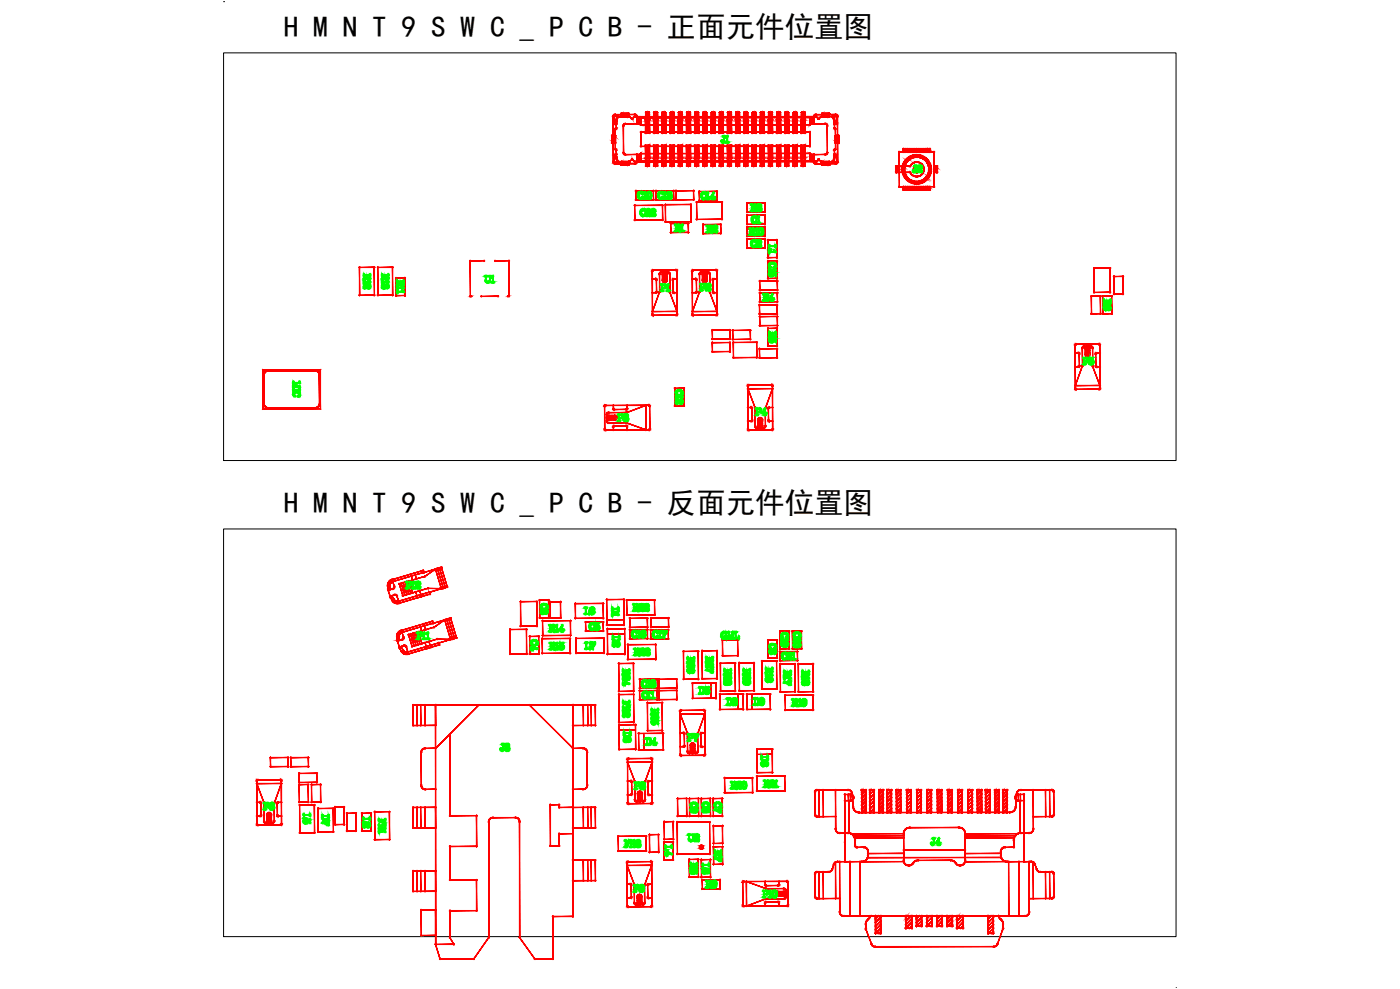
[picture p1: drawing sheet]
<svg xmlns="http://www.w3.org/2000/svg" width="841mm" height="594mm" viewBox="0 0 841 594" stroke-linecap="round" stroke-linejoin="round" font-family="sans-serif">
<defs><g id="words">
<g font-size="17.7">
<text x="171" y="22">HMNT9SWC_PCB-正面元件位置图</text>
<text x="171" y="308">HMNT9SWC_PCB-反面元件位置图</text>
</g>
</g></defs>
<!-- layer: 0 -->
<path d="M134 1h.1M134 32h572v245h-572zM134 318h572v245h-572zM706 593h.1" fill="none" stroke="#000" stroke-width=".6"/>
<!-- layer: HM_GTO -->
<g fill="#f00" stroke="#f00" stroke-width=".6">
<path d="M420 175v1z"/>
<path d="M396 175v1z"/>
<path d="M657 220h-1z"/>
<path d="M542 100h1z"/>
<path d="M503 82h1z"/>
<path d="M369 82h1z"/>
<path d="M483 99v1z"/>
<path d="M482 79h1z"/>
<path d="M482 72v1z"/>
<path d="M477 72v1z"/>
<path d="M472 72v1z"/>
<path d="M462 72v1z"/>
<path d="M457 72v1z"/>
<path d="M453 88h-1z"/>
<path d="M453 72l-1 1z"/>
<path d="M448 72v1z"/>
<path d="M443 72v1z"/>
<path d="M438 72v1z"/>
<path d="M434 99v1z"/>
<path d="M428 79h1z"/>
<path d="M428 72v1z"/>
<path d="M424 99v1z"/>
<path d="M423 79h1z"/>
<path d="M423 72v1z"/>
<path d="M418 72v1z"/>
<path d="M413 72v1z"/>
<path d="M408 72v1z"/>
<path d="M403 72v1z"/>
<path d="M398 72v1z"/>
<path d="M393 72v1z"/>
<path d="M394 114h11zM394 115l11-1z"/>
<path d="M405 115v5zM405 115v5z"/>
<path d="M394 120h11zM394 120h11z"/>
<path d="M394 115v5zM394 115v5z"/>
<path d="M406 115v5zM406 115v5z"/>
<path d="M406 120h11zM406 120h11z"/>
<path d="M417 115v5zM417 115v5z"/>
<path d="M406 114h11zM406 115l11-1z"/>
<path d="M661 178v10zM661 178v10z"/>
<path d="M656 188h5zM656 189l5-1z"/>
<path d="M656 178v10zM656 178v10z"/>
<path d="M656 178h5zM656 178h5z"/>
<path d="M669 166h6zM669 166h6z"/>
<path d="M669 166v11zM669 166v11z"/>
<path d="M669 177h6zM669 177h6z"/>
<path d="M675 166v11zM675 166v11z"/>
<path d="M428 206h11zM428 206h11z"/>
<path d="M438 206l1 5zM438 206l1 5z"/>
<path d="M428 211h11zM428 211h11z"/>
<path d="M428 206v5zM428 206v5z"/>
<path d="M440 198v6zM440 198v6z"/>
<path d="M440 204h11zM440 204h11z"/>
<path d="M451 198v6zM451 198v6z"/>
<path d="M440 198h11zM440 199l11-1z"/>
<path d="M428 204h11zM428 204h11z"/>
<path d="M428 198v6zM428 198v6z"/>
<path d="M428 198h11zM428 198h11z"/>
<path d="M438 198l1 6zM438 198l1 6z"/>
<path d="M456 209v6zM456 209v6z"/>
<path d="M456 215h11zM456 215h11z"/>
<path d="M467 209v6zM467 209v6z"/>
<path d="M456 209h11zM456 210l11-1z"/>
<path d="M456 190h11zM456 190h11z"/>
<path d="M467 190v6zM467 190v6z"/>
<path d="M456 195h11zM456 196l11-1z"/>
<path d="M456 190l1 6zM456 190l1 6z"/>
<path d="M456 183v6zM456 183v6z"/>
<path d="M456 188h11zM456 189l11-1z"/>
<path d="M467 183v6zM467 183v6z"/>
<path d="M456 183h11zM456 183h11z"/>
<path d="M456 169h11zM456 169h11z"/>
<path d="M467 169v5zM467 169v5z"/>
<path d="M456 174h11zM456 174h11z"/>
<path d="M456 169l1 5zM456 169l1 5z"/>
<path d="M662 178h6zM662 178h6z"/>
<path d="M662 178l1 10zM662 178l1 10z"/>
<path d="M662 188h6zM662 189l6-1z"/>
<path d="M668 178v10zM668 178v10z"/>
<path d="M243 167v11zM243 167v11z"/>
<path d="M238 177h5zM238 178l5-1z"/>
<path d="M238 167v11zM238 167v11z"/>
<path d="M238 167h5zM238 167h5z"/>
<path d="M405 233h6zM405 233h6z"/>
<path d="M405 233l1 11zM405 233l1 11z"/>
<path d="M405 244h6zM405 244h6z"/>
<path d="M411 233v11zM411 233v11z"/>
<path d="M467 197v11zM467 197v11z"/>
<path d="M461 208h6zM461 208h6z"/>
<path d="M461 197l1 11zM461 197l1 11z"/>
<path d="M461 197h6zM461 197h6z"/>
<path d="M456 176l1 5zM456 176l1 5z"/>
<path d="M456 181h11zM456 181h11z"/>
<path d="M467 176v5zM467 176v5z"/>
<path d="M456 176h11zM456 176h11z"/>
<path d="M467 157v10zM467 157v10z"/>
<path d="M461 167h6zM461 167h6z"/>
<path d="M461 157v10zM461 157v10z"/>
<path d="M461 157h6zM461 157h6z"/>
<path d="M461 144h6zM461 144h6z"/>
<path d="M461 144v11zM461 144v11z"/>
<path d="M461 155h6zM461 155h6z"/>
<path d="M467 144v11zM467 144v11z"/>
<path d="M449 143h10zM449 144l10-1z"/>
<path d="M459 144l1 5zM459 144l1 5z"/>
<path d="M449 149h10zM449 149h10z"/>
<path d="M449 144v5zM449 144v5z"/>
<path d="M449 136v6zM449 136v6z"/>
<path d="M449 142h10zM449 142h10z"/>
<path d="M459 136l1 6zM459 136l1 6z"/>
<path d="M449 136h10zM449 137l10-1z"/>
<path d="M449 129h10zM449 129h10z"/>
<path d="M459 129l1 6zM459 129l1 6z"/>
<path d="M449 135h10zM449 135h10z"/>
<path d="M449 129v6zM449 129v6z"/>
<path d="M449 122v5zM449 122v5z"/>
<path d="M449 127h10zM449 128l10-1z"/>
<path d="M459 122l1 5zM459 122l1 5z"/>
<path d="M449 122h10zM449 122h10z"/>
<path d="M420 115h11zM420 115h11z"/>
<path d="M431 115v5zM431 115v5z"/>
<path d="M420 120h11zM420 121l11-1z"/>
<path d="M420 115v5zM420 115v5z"/>
<path d="M382 114h11zM382 115l11-1z"/>
<path d="M392 115l1 5zM392 115l1 5z"/>
<path d="M382 120h11zM382 120h11z"/>
<path d="M382 115v5zM382 115v5z"/>
<path d="M422 135l1 5zM422 135l1 5z"/>
<path d="M422 140h11zM422 140h11z"/>
<path d="M433 135v5zM433 135v5z"/>
<path d="M422 135h11zM422 135h11z"/>
<path d="M403 134h11zM403 134h11z"/>
<path d="M413 134l1 6zM413 134l1 6z"/>
<path d="M403 140h11zM403 140h11z"/>
<path d="M403 134v6zM403 134v6z"/>
<path d="M441 206h14zM441 206h14z"/>
<path d="M440 206l1 9zM440 206l1 9z"/>
<path d="M441 215h14zM441 215h14z"/>
<path d="M454 206l1 9zM454 206l1 9z"/>
<path d="M381 132h17zM381 132h17z"/>
<path d="M398 123v9zM398 123v9z"/>
<path d="M381 123h17zM381 123h17z"/>
<path d="M381 123v9zM381 123v9z"/>
<path d="M227 177h9zM227 177h9z"/>
<path d="M227 161v16zM227 161v16z"/>
<path d="M227 160h9zM227 161l9-1z"/>
<path d="M236 161v16zM236 161v16z"/>
<path d="M225 161v16zM225 161v16z"/>
<path d="M216 160h9zM216 161l9-1z"/>
<path d="M216 161v16zM216 161v16z"/>
<path d="M216 177h9zM216 177h9z"/>
<path d="M419 132h15zM419 132h15z"/>
<path d="M434 121v11zM434 121v11z"/>
<path d="M419 121h15zM419 122l15-1z"/>
<path d="M418 121l1 11zM418 121l1 11z"/>
<path d="M400 123v10zM400 123v10z"/>
<path d="M400 123h15zM400 123h15z"/>
<path d="M415 123v10zM415 123v10z"/>
<path d="M400 133h15zM400 133h15z"/>
<path d="M667 161v15zM667 161v15z"/>
<path d="M657 161h10zM657 161h10z"/>
<path d="M657 161v15zM657 161v15z"/>
<path d="M657 175h10zM657 176l10-1z"/>
<path d="M305 178h1zM305 178h1z"/>
<path d="M306 157v21zM306 157v21z"/>
<path d="M297 157h9zM297 157h9z"/>
<path d="M282 157l1 21zM282 157l1 21z"/>
<path d="M283 157h8zM283 157h8z"/>
<path d="M289 178h10zM289 178h10z"/>
<path d="M458 255l-2 2zM458 255l-2 2z"/>
<path d="M456 256l2-2zM458 254l-2 3z"/>
<path d="M455 255l3-2zM458 253l-2 3z"/>
<path d="M455 254l3-2zM458 252l-2 3z"/>
<path d="M455 253l2-2zM457 251l-1 2z"/>
<path d="M455 252l2-1zM457 251l-1 1z"/>
<path d="M449 233h15zM449 234l15-1z"/>
<path d="M449 245h2zM449 245h2z"/>
<path d="M449 253h2zM449 253h2z"/>
<path d="M452 245v7zM452 245v7z"/>
<path d="M462 245h2zM462 245h2z"/>
<path d="M462 253h2zM462 253h2z"/>
<path d="M455 252l1 4zM455 252l1 4z"/>
<path d="M458 252v4zM458 252v4z"/>
<path d="M454 245v11zM454 245v11z"/>
<path d="M460 245v11zM460 245v11z"/>
<path d="M464 233l-4 12zM464 233l-4 12z"/>
<path d="M449 234l5 11zM449 234l5 11z"/>
<path d="M449 232v26zM449 232v26z"/>
<path d="M455 257h4zM455 257h4z"/>
<path d="M450 258h13zM450 258h13z"/>
<path d="M462 245v7zM462 245v7z"/>
<path d="M464 232v26zM464 232v26z"/>
<path d="M450 231h13zM450 231h13z"/>
<path d="M364 250l2 2zM364 250l2 2z"/>
<path d="M365 250l2 2zM365 250l2 2z"/>
<path d="M366 250l3 2zM366 250l3 2z"/>
<path d="M367 250l3 2zM367 250l3 2z"/>
<path d="M368 250l2 2zM368 250l2 2z"/>
<path d="M369 250l2 1zM369 250l2 1z"/>
<path d="M388 244v14zM388 244v14z"/>
<path d="M377 244v1zM377 244v1z"/>
<path d="M368 244l1 1zM368 244l1 1z"/>
<path d="M369 246h7zM369 246h7z"/>
<path d="M377 256v2zM377 256v2z"/>
<path d="M368 256l1 2zM368 256l1 2z"/>
<path d="M366 250h3zM366 250h3z"/>
<path d="M366 252h3zM366 252h3z"/>
<path d="M366 248h10zM366 248h10z"/>
<path d="M366 254h10zM366 254h10z"/>
<path d="M376 254h1zM376 254h1z"/>
<path d="M377 254l11 4zM377 254l11 4z"/>
<path d="M376 248h1zM376 248h1z"/>
<path d="M377 248l11-4zM377 248l11-5z"/>
<path d="M364 243h26zM364 244l26-1z"/>
<path d="M364 249l1 4zM364 249l1 4z"/>
<path d="M363 244v14zM363 244v14z"/>
<path d="M369 256h7zM369 256h7z"/>
<path d="M364 258h26zM364 258h26z"/>
<path d="M390 244v14zM390 244v14z"/>
<path d="M400 163l-2 2zM400 163l-2 2z"/>
<path d="M400 164l-2 2zM400 164l-2 2z"/>
<path d="M400 165l-2 3zM400 165l-2 3z"/>
<path d="M400 166l-2 3zM398 168l2-2z"/>
<path d="M400 167l-1 2zM398 169l2-2z"/>
<path d="M400 168l-1 2zM400 168l-1 2z"/>
<path d="M424 163l-2 2zM424 163l-2 2z"/>
<path d="M424 164l-2 2zM424 164l-2 2z"/>
<path d="M424 165l-2 3zM424 165l-2 3z"/>
<path d="M424 166l-2 3zM422 168l2-2z"/>
<path d="M424 167l-1 2zM424 167l-1 2z"/>
<path d="M424 168l-1 2zM424 168l-1 2z"/>
<path d="M416 187h15zM416 187h15z"/>
<path d="M429 176h2zM429 176h2z"/>
<path d="M429 167h2zM429 168l2-1z"/>
<path d="M428 168v7zM428 168v7z"/>
<path d="M416 176h2zM416 176h2z"/>
<path d="M416 168l2-1zM416 167h2z"/>
<path d="M424 165l1 3zM424 165l1 3z"/>
<path d="M422 165v3zM422 165v3z"/>
<path d="M426 165l1 10zM426 165l1 10z"/>
<path d="M420 165v10zM420 165v10z"/>
<path d="M420 176l-4 11zM420 176l-4 11z"/>
<path d="M426 175v1zM427 175l-1 1z"/>
<path d="M426 176l5 11zM426 176l5 11z"/>
<path d="M431 163v26zM431 163v26z"/>
<path d="M421 163h4zM421 164l4-1z"/>
<path d="M417 162h13zM417 162h13z"/>
<path d="M418 168l1 7zM418 168l1 7z"/>
<path d="M416 163v26zM416 163v26z"/>
<path d="M417 189h13zM417 189h13z"/>
<path d="M392 187h15zM392 187h15z"/>
<path d="M405 176h2zM405 176h2z"/>
<path d="M405 167h2zM405 168l2-1z"/>
<path d="M404 168v7zM404 168v7z"/>
<path d="M392 176h2zM392 176h2z"/>
<path d="M392 168l2-1zM392 167h2z"/>
<path d="M400 165l1 3zM400 165l1 3z"/>
<path d="M398 165v3zM398 165v3z"/>
<path d="M402 165v10zM402 165v10z"/>
<path d="M396 165v10zM396 165v10z"/>
<path d="M396 176l-4 11zM396 176l-4 11z"/>
<path d="M402 175v1zM402 175v1z"/>
<path d="M402 176l5 11zM402 176l5 11z"/>
<path d="M407 163v26zM407 163v26z"/>
<path d="M397 163h4zM397 164l4-1z"/>
<path d="M393 162h13zM393 162h13z"/>
<path d="M394 168v7zM394 168v7z"/>
<path d="M392 163v26zM392 163v26z"/>
<path d="M393 189h13zM393 189h13z"/>
<path d="M654 208l-2 2zM652 210l2-2z"/>
<path d="M654 208l-2 3zM654 208l-2 3z"/>
<path d="M654 209l-2 3zM652 212l2-3z"/>
<path d="M654 210l-2 3zM654 210l-2 3z"/>
<path d="M654 212l-1 2zM654 212l-1 2z"/>
<path d="M654 213l-1 1zM654 213l-1 1z"/>
<path d="M646 232l15-1zM646 231h15z"/>
<path d="M659 220h2zM659 220h2z"/>
<path d="M659 212h2zM659 212h2z"/>
<path d="M658 213v7zM658 213v7z"/>
<path d="M646 220h2zM646 220h2z"/>
<path d="M646 212h2zM646 212h2z"/>
<path d="M654 209l1 4zM654 209l1 4z"/>
<path d="M652 209v4zM652 209v4z"/>
<path d="M656 209l1 11zM656 209l1 11z"/>
<path d="M650 209v11zM650 209v11z"/>
<path d="M650 220l-4 12zM650 220l-4 12z"/>
<path d="M656 220l5 12zM656 220l5 12z"/>
<path d="M661 207v26zM661 207v26z"/>
<path d="M651 208h4zM651 208h4z"/>
<path d="M647 207h13zM647 207h13z"/>
<path d="M648 213l1 7zM648 213l1 7z"/>
<path d="M646 207v26zM646 207v26z"/>
<path d="M647 234h13zM647 234h13z"/>
<path d="M504 81v5zM504 81v5z"/>
<path d="M502 82l2-1zM502 81h2z"/>
<path d="M502 81v5zM502 81v5z"/>
<path d="M502 86h2zM502 86h2z"/>
<path d="M504 81v5zM504 81v5z"/>
<path d="M502 82l2-1zM502 81h2z"/>
<path d="M502 81v5zM502 81v5z"/>
<path d="M502 86h2zM502 86h2z"/>
<path d="M368 81v5zM368 81v5z"/>
<path d="M368 81h2zM368 82l2-1z"/>
<path d="M369 81l1 5zM369 81l1 5z"/>
<path d="M368 86h2zM368 86h2z"/>
<path d="M368 81v5zM368 81v5z"/>
<path d="M368 81h2zM368 82l2-1z"/>
<path d="M369 81l1 5zM369 81l1 5z"/>
<path d="M368 86h2zM368 86h2z"/>
<path d="M494 68h4zM494 68h4z"/>
<path d="M494 68v2zM494 68v2z"/>
<path d="M494 70h4zM494 70h4z"/>
<path d="M498 68v2zM498 68v2z"/>
<path d="M494 68h4zM494 68h4z"/>
<path d="M494 68v2zM494 68v2z"/>
<path d="M494 70h4zM494 70h4z"/>
<path d="M498 68v2zM498 68v2z"/>
<path d="M494 99h4zM494 99h4z"/>
<path d="M494 97v2zM494 97v2z"/>
<path d="M494 97h4zM494 97h4z"/>
<path d="M498 97v2zM498 97v2z"/>
<path d="M494 99h4zM494 99h4z"/>
<path d="M494 97v2zM494 97v2z"/>
<path d="M494 97h4zM494 97h4z"/>
<path d="M498 97v2zM498 97v2z"/>
<path d="M373 68h5zM373 68h5z"/>
<path d="M377 68l1 2zM377 68l1 2z"/>
<path d="M373 70h5zM373 70h5z"/>
<path d="M373 68v2zM373 68v2z"/>
<path d="M373 68h5zM373 68h5z"/>
<path d="M377 68l1 2zM377 68l1 2z"/>
<path d="M373 70h5zM373 70h5z"/>
<path d="M373 68v2zM373 68v2z"/>
<path d="M373 99h5zM373 99h5z"/>
<path d="M377 97l1 2zM377 97l1 2z"/>
<path d="M373 97h5zM373 97h5z"/>
<path d="M373 97v2zM373 97v2z"/>
<path d="M373 99h5zM373 99h5z"/>
<path d="M377 97l1 2zM377 97l1 2z"/>
<path d="M373 97h5zM373 97h5z"/>
<path d="M373 97v2zM373 97v2z"/>
<path d="M482 99h1zM482 100l1-1z"/>
<path d="M483 97l1 3zM483 97l1 3z"/>
<path d="M482 97l1-1zM482 96h1z"/>
<path d="M481 97l1 3zM481 97l1 3z"/>
<path d="M481 95h3zM481 95h3z"/>
<path d="M484 87v8zM484 87v8z"/>
<path d="M481 87h3zM481 87h3z"/>
<path d="M481 87v8zM481 87v8z"/>
<path d="M482 95h1zM482 95h1z"/>
<path d="M483 88v7zM483 88v7z"/>
<path d="M482 88h1zM482 88h1z"/>
<path d="M482 88v7zM482 88v7z"/>
<path d="M482 99h1zM482 100l1-1z"/>
<path d="M483 97l1 3zM483 97l1 3z"/>
<path d="M482 97l1-1zM482 96h1z"/>
<path d="M481 97l1 3zM481 97l1 3z"/>
<path d="M482 95h1zM482 95h1z"/>
<path d="M483 88v7zM483 88v7z"/>
<path d="M482 88h1zM482 88h1z"/>
<path d="M482 88v7zM482 88v7z"/>
<path d="M482 67h1zM482 68l1-1z"/>
<path d="M483 68l1 3zM483 68l1 3z"/>
<path d="M482 71h1zM482 71h1z"/>
<path d="M481 68l1 3zM481 68l1 3z"/>
<path d="M481 72h3zM481 72h3z"/>
<path d="M484 72v8zM484 72v8z"/>
<path d="M481 80h3zM481 80h3z"/>
<path d="M481 72v8zM481 72v8z"/>
<path d="M482 72h1zM482 73l1-1z"/>
<path d="M483 73v6zM483 73v6z"/>
<path d="M482 79h1zM482 79h1z"/>
<path d="M482 73v6zM482 73v6z"/>
<path d="M482 67h1zM482 68l1-1z"/>
<path d="M483 68l1 3zM483 68l1 3z"/>
<path d="M482 71h1zM482 71h1z"/>
<path d="M481 68l1 3zM481 68l1 3z"/>
<path d="M482 72h1zM482 73l1-1z"/>
<path d="M483 73v6zM483 73v6z"/>
<path d="M482 79h1zM482 79h1z"/>
<path d="M482 73v6zM482 73v6z"/>
<path d="M477 99h2zM477 100l2-1z"/>
<path d="M478 97l1 3zM478 97l1 3z"/>
<path d="M477 97l2-1zM477 96h2z"/>
<path d="M477 97v3zM477 97v3z"/>
<path d="M476 95h3zM476 95h3z"/>
<path d="M479 87v8zM479 87v8z"/>
<path d="M476 87h3zM476 87h3z"/>
<path d="M476 87v8zM476 87v8z"/>
<path d="M477 95h1zM477 95h1z"/>
<path d="M478 88v7zM478 88v7z"/>
<path d="M477 88h1zM477 88h1z"/>
<path d="M477 88v7zM477 88v7z"/>
<path d="M477 99h2zM477 100l2-1z"/>
<path d="M478 97l1 3zM478 97l1 3z"/>
<path d="M477 97l2-1zM477 96h2z"/>
<path d="M477 97v3zM477 97v3z"/>
<path d="M477 95h1zM477 95h1z"/>
<path d="M478 88v7zM478 88v7z"/>
<path d="M477 88h1zM477 88h1z"/>
<path d="M477 88v7zM477 88v7z"/>
<path d="M477 67h2zM477 68l2-1z"/>
<path d="M478 68l1 3zM478 68l1 3z"/>
<path d="M477 71h2zM477 71h2z"/>
<path d="M477 68v3zM477 68v3z"/>
<path d="M476 72h3zM476 72h3z"/>
<path d="M479 72v8zM479 72v8z"/>
<path d="M476 80h3zM476 80h3z"/>
<path d="M476 72v8zM476 72v8z"/>
<path d="M477 72h1zM477 73l1-1z"/>
<path d="M478 73v6zM478 73v6z"/>
<path d="M477 79h1zM477 79h1z"/>
<path d="M477 73v6zM477 73v6z"/>
<path d="M477 67h2zM477 68l2-1z"/>
<path d="M478 68l1 3zM478 68l1 3z"/>
<path d="M477 71h2zM477 71h2z"/>
<path d="M477 68v3zM477 68v3z"/>
<path d="M477 72h1zM477 73l1-1z"/>
<path d="M478 73v6zM478 73v6z"/>
<path d="M477 79h1zM477 79h1z"/>
<path d="M477 73v6zM477 73v6z"/>
<path d="M472 99h2zM472 100l2-1z"/>
<path d="M473 97l1 3zM473 97l1 3z"/>
<path d="M472 97l2-1zM472 96h2z"/>
<path d="M472 97v3zM472 97v3z"/>
<path d="M471 95h3zM471 95h3z"/>
<path d="M474 87v8zM474 87v8z"/>
<path d="M471 87h3zM471 87h3z"/>
<path d="M471 87l1 8zM471 87l1 8z"/>
<path d="M472 95h1zM472 95h1z"/>
<path d="M473 88v7zM473 88v7z"/>
<path d="M472 88h1zM472 88h1z"/>
<path d="M472 88v7zM472 88v7z"/>
<path d="M472 99h2zM472 100l2-1z"/>
<path d="M473 97l1 3zM473 97l1 3z"/>
<path d="M472 97l2-1zM472 96h2z"/>
<path d="M472 97v3zM472 97v3z"/>
<path d="M472 95h1zM472 95h1z"/>
<path d="M473 88v7zM473 88v7z"/>
<path d="M472 88h1zM472 88h1z"/>
<path d="M472 88v7zM472 88v7z"/>
<path d="M472 67h2zM472 68l2-1z"/>
<path d="M473 68l1 3zM473 68l1 3z"/>
<path d="M472 71h2zM472 71h2z"/>
<path d="M472 68v3zM472 68v3z"/>
<path d="M471 72h3zM471 72h3z"/>
<path d="M474 72v8zM474 72v8z"/>
<path d="M471 80h3zM471 80h3z"/>
<path d="M471 72l1 8zM471 72l1 8z"/>
<path d="M472 72h1zM472 73l1-1z"/>
<path d="M473 73v6zM473 73v6z"/>
<path d="M472 79h1zM472 79h1z"/>
<path d="M472 73v6zM472 73v6z"/>
<path d="M472 67h2zM472 68l2-1z"/>
<path d="M473 68l1 3zM473 68l1 3z"/>
<path d="M472 71h2zM472 71h2z"/>
<path d="M472 68v3zM472 68v3z"/>
<path d="M472 72h1zM472 73l1-1z"/>
<path d="M473 73v6zM473 73v6z"/>
<path d="M472 79h1zM472 79h1z"/>
<path d="M472 73v6zM472 73v6z"/>
<path d="M467 99h2zM467 100l2-1z"/>
<path d="M469 97v3zM469 97v3z"/>
<path d="M467 97l2-1zM467 96h2z"/>
<path d="M467 97v3zM467 97v3z"/>
<path d="M467 95h2zM467 95h2z"/>
<path d="M469 87v8zM469 87v8z"/>
<path d="M467 87h2zM467 87h2z"/>
<path d="M466 87l1 8zM466 87l1 8z"/>
<path d="M467 95h1zM467 95h1z"/>
<path d="M468 88v7zM468 88v7z"/>
<path d="M467 88h1zM467 88h1z"/>
<path d="M467 88v7zM467 88v7z"/>
<path d="M467 99h2zM467 100l2-1z"/>
<path d="M469 97v3zM469 97v3z"/>
<path d="M467 97l2-1zM467 96h2z"/>
<path d="M467 97v3zM467 97v3z"/>
<path d="M467 95h1zM467 95h1z"/>
<path d="M468 88v7zM468 88v7z"/>
<path d="M467 88h1zM467 88h1z"/>
<path d="M467 88v7zM467 88v7z"/>
<path d="M467 67h2zM467 68l2-1z"/>
<path d="M469 68v3zM469 68v3z"/>
<path d="M467 71h2zM467 71h2z"/>
<path d="M467 68v3zM467 68v3z"/>
<path d="M467 72h2zM467 72h2z"/>
<path d="M469 72v8zM469 72v8z"/>
<path d="M467 80h2zM467 80h2z"/>
<path d="M466 72l1 8zM466 72l1 8z"/>
<path d="M467 72h1zM467 73l1-1z"/>
<path d="M468 73v6zM468 73v6z"/>
<path d="M467 79h1zM467 79h1z"/>
<path d="M467 73v6zM467 73v6z"/>
<path d="M467 67h2zM467 68l2-1z"/>
<path d="M469 68v3zM469 68v3z"/>
<path d="M467 71h2zM467 71h2z"/>
<path d="M467 68v3zM467 68v3z"/>
<path d="M467 72h1zM467 73l1-1z"/>
<path d="M468 73v6zM468 73v6z"/>
<path d="M467 79h1zM467 79h1z"/>
<path d="M467 73v6zM467 73v6z"/>
<path d="M462 99h2zM462 100l2-1z"/>
<path d="M464 97v3zM464 97v3z"/>
<path d="M462 97l2-1zM462 96h2z"/>
<path d="M462 97v3zM462 97v3z"/>
<path d="M462 95h2zM462 95h2z"/>
<path d="M464 87v8zM464 87v8z"/>
<path d="M462 87h2zM462 87h2z"/>
<path d="M461 87l1 8zM461 87l1 8z"/>
<path d="M462 95h1zM462 95h1z"/>
<path d="M463 88l1 7zM463 88l1 7z"/>
<path d="M462 88h1zM462 88h1z"/>
<path d="M462 88v7zM462 88v7z"/>
<path d="M462 99h2zM462 100l2-1z"/>
<path d="M464 97v3zM464 97v3z"/>
<path d="M462 97l2-1zM462 96h2z"/>
<path d="M462 97v3zM462 97v3z"/>
<path d="M462 95h1zM462 95h1z"/>
<path d="M463 88l1 7zM463 88l1 7z"/>
<path d="M462 88h1zM462 88h1z"/>
<path d="M462 88v7zM462 88v7z"/>
<path d="M462 67h2zM462 68l2-1z"/>
<path d="M464 68v3zM464 68v3z"/>
<path d="M462 71h2zM462 71h2z"/>
<path d="M462 68v3zM462 68v3z"/>
<path d="M462 72h2zM462 72h2z"/>
<path d="M464 72v8zM464 72v8z"/>
<path d="M462 80h2zM462 80h2z"/>
<path d="M461 72l1 8zM461 72l1 8z"/>
<path d="M462 72h1zM462 73l1-1z"/>
<path d="M463 73l1 6zM463 73l1 6z"/>
<path d="M462 79h1zM462 79h1z"/>
<path d="M462 73v6zM462 73v6z"/>
<path d="M462 67h2zM462 68l2-1z"/>
<path d="M464 68v3zM464 68v3z"/>
<path d="M462 71h2zM462 71h2z"/>
<path d="M462 68v3zM462 68v3z"/>
<path d="M462 72h1zM462 73l1-1z"/>
<path d="M463 73l1 6zM463 73l1 6z"/>
<path d="M462 79h1zM462 79h1z"/>
<path d="M462 73v6zM462 73v6z"/>
<path d="M457 99h2zM457 100l2-1z"/>
<path d="M459 97v3zM459 97v3z"/>
<path d="M457 97l2-1zM457 96h2z"/>
<path d="M457 97v3zM457 97v3z"/>
<path d="M457 95h2zM457 95h2z"/>
<path d="M459 87v8zM459 87v8z"/>
<path d="M457 87h2zM457 87h2z"/>
<path d="M457 87v8zM457 87v8z"/>
<path d="M457 95h2zM457 95h2z"/>
<path d="M458 88l1 7zM458 88l1 7z"/>
<path d="M457 88h2zM457 88h2z"/>
<path d="M457 88v7zM457 88v7z"/>
<path d="M457 99h2zM457 100l2-1z"/>
<path d="M459 97v3zM459 97v3z"/>
<path d="M457 97l2-1zM457 96h2z"/>
<path d="M457 97v3zM457 97v3z"/>
<path d="M457 95h2zM457 95h2z"/>
<path d="M458 88l1 7zM458 88l1 7z"/>
<path d="M457 88h2zM457 88h2z"/>
<path d="M457 88v7zM457 88v7z"/>
<path d="M457 67h2zM457 68l2-1z"/>
<path d="M459 68v3zM459 68v3z"/>
<path d="M457 71h2zM457 71h2z"/>
<path d="M457 68v3zM457 68v3z"/>
<path d="M457 72h2zM457 72h2z"/>
<path d="M459 72v8zM459 72v8z"/>
<path d="M457 80h2zM457 80h2z"/>
<path d="M457 72v8zM457 72v8z"/>
<path d="M457 72h2zM457 73l2-1z"/>
<path d="M458 73l1 6zM458 73l1 6z"/>
<path d="M457 79h2zM457 79h2z"/>
<path d="M457 73v6zM457 73v6z"/>
<path d="M457 67h2zM457 68l2-1z"/>
<path d="M459 68v3zM459 68v3z"/>
<path d="M457 71h2zM457 71h2z"/>
<path d="M457 68v3zM457 68v3z"/>
<path d="M457 72h2zM457 73l2-1z"/>
<path d="M458 73l1 6zM458 73l1 6z"/>
<path d="M457 79h2zM457 79h2z"/>
<path d="M457 73v6zM457 73v6z"/>
<path d="M452 99h2zM452 100l2-1z"/>
<path d="M454 97v3zM454 97v3z"/>
<path d="M452 97l2-1zM452 96h2z"/>
<path d="M452 97v3zM452 97v3z"/>
<path d="M452 95h2zM452 95h2z"/>
<path d="M454 87v8zM454 87v8z"/>
<path d="M452 87h2zM452 87h2z"/>
<path d="M452 87v8zM452 87v8z"/>
<path d="M452 95h2zM452 95h2z"/>
<path d="M453 88l1 7zM453 88l1 7z"/>
<path d="M452 88h2zM452 88h2z"/>
<path d="M452 88l1 7zM452 88l1 7z"/>
<path d="M452 99h2zM452 100l2-1z"/>
<path d="M454 97v3zM454 97v3z"/>
<path d="M452 97l2-1zM452 96h2z"/>
<path d="M452 97v3zM452 97v3z"/>
<path d="M452 95h2zM452 95h2z"/>
<path d="M453 88l1 7zM453 88l1 7z"/>
<path d="M452 88h2zM452 88h2z"/>
<path d="M452 88l1 7zM452 88l1 7z"/>
<path d="M452 67h2zM452 68l2-1z"/>
<path d="M454 68v3zM454 68v3z"/>
<path d="M452 71h2zM452 71h2z"/>
<path d="M452 68v3zM452 68v3z"/>
<path d="M452 72h2zM452 72h2z"/>
<path d="M454 72v8zM454 72v8z"/>
<path d="M452 80h2zM452 80h2z"/>
<path d="M452 72v8zM452 72v8z"/>
<path d="M452 72h2zM452 73l2-1z"/>
<path d="M453 73l1 6zM453 73l1 6z"/>
<path d="M452 79h2zM452 79h2z"/>
<path d="M452 73l1 6zM452 73l1 6z"/>
<path d="M452 67h2zM452 68l2-1z"/>
<path d="M454 68v3zM454 68v3z"/>
<path d="M452 71h2zM452 71h2z"/>
<path d="M452 68v3zM452 68v3z"/>
<path d="M452 72h2zM452 73l2-1z"/>
<path d="M453 73l1 6zM453 73l1 6z"/>
<path d="M452 79h2zM452 79h2z"/>
<path d="M452 73l1 6zM452 73l1 6z"/>
<path d="M447 99h2zM447 100l2-1z"/>
<path d="M449 97v3zM449 97v3z"/>
<path d="M447 97l2-1zM447 96h2z"/>
<path d="M447 97v3zM447 97v3z"/>
<path d="M447 95h2zM447 95h2z"/>
<path d="M449 87v8zM449 87v8z"/>
<path d="M447 87h2zM447 87h2z"/>
<path d="M447 87v8zM447 87v8z"/>
<path d="M447 95h2zM447 95h2z"/>
<path d="M449 88v7zM449 88v7z"/>
<path d="M447 88h2zM447 88h2z"/>
<path d="M447 88l1 7zM447 88l1 7z"/>
<path d="M447 99h2zM447 100l2-1z"/>
<path d="M449 97v3zM449 97v3z"/>
<path d="M447 97l2-1zM447 96h2z"/>
<path d="M447 97v3zM447 97v3z"/>
<path d="M447 95h2zM447 95h2z"/>
<path d="M449 88v7zM449 88v7z"/>
<path d="M447 88h2zM447 88h2z"/>
<path d="M447 88l1 7zM447 88l1 7z"/>
<path d="M447 67h2zM447 68l2-1z"/>
<path d="M449 68v3zM449 68v3z"/>
<path d="M447 71h2zM447 71h2z"/>
<path d="M447 68v3zM447 68v3z"/>
<path d="M447 72h2zM447 72h2z"/>
<path d="M449 72v8zM449 72v8z"/>
<path d="M447 80h2zM447 80h2z"/>
<path d="M447 72v8zM447 72v8z"/>
<path d="M447 72h2zM447 73l2-1z"/>
<path d="M449 73v6zM449 73v6z"/>
<path d="M447 79h2zM447 79h2z"/>
<path d="M447 73l1 6zM447 73l1 6z"/>
<path d="M447 67h2zM447 68l2-1z"/>
<path d="M449 68v3zM449 68v3z"/>
<path d="M447 71h2zM447 71h2z"/>
<path d="M447 68v3zM447 68v3z"/>
<path d="M447 72h2zM447 73l2-1z"/>
<path d="M449 73v6zM449 73v6z"/>
<path d="M447 79h2zM447 79h2z"/>
<path d="M447 73l1 6zM447 73l1 6z"/>
<path d="M442 99h2zM442 100l2-1z"/>
<path d="M444 97v3zM444 97v3z"/>
<path d="M442 97l2-1zM442 96h2z"/>
<path d="M442 97v3zM442 97v3z"/>
<path d="M442 95h2zM442 95h2z"/>
<path d="M444 87l1 8zM444 87l1 8z"/>
<path d="M442 87h2zM442 87h2z"/>
<path d="M442 87v8zM442 87v8z"/>
<path d="M443 95h1zM443 95h1z"/>
<path d="M444 88v7zM444 88v7z"/>
<path d="M443 88h1zM443 88h1z"/>
<path d="M442 88l1 7zM442 88l1 7z"/>
<path d="M442 99h2zM442 100l2-1z"/>
<path d="M444 97v3zM444 97v3z"/>
<path d="M442 97l2-1zM442 96h2z"/>
<path d="M442 97v3zM442 97v3z"/>
<path d="M443 95h1zM443 95h1z"/>
<path d="M444 88v7zM444 88v7z"/>
<path d="M443 88h1zM443 88h1z"/>
<path d="M442 88l1 7zM442 88l1 7z"/>
<path d="M442 67h2zM442 68l2-1z"/>
<path d="M444 68v3zM444 68v3z"/>
<path d="M442 71h2zM442 71h2z"/>
<path d="M442 68v3zM442 68v3z"/>
<path d="M442 72h2zM442 72h2z"/>
<path d="M444 72l1 8zM444 72l1 8z"/>
<path d="M442 80h2zM442 80h2z"/>
<path d="M442 72v8zM442 72v8z"/>
<path d="M443 72h1zM443 73l1-1z"/>
<path d="M444 73v6zM444 73v6z"/>
<path d="M443 79h1zM443 79h1z"/>
<path d="M442 73l1 6zM442 73l1 6z"/>
<path d="M442 67h2zM442 68l2-1z"/>
<path d="M444 68v3zM444 68v3z"/>
<path d="M442 71h2zM442 71h2z"/>
<path d="M442 68v3zM442 68v3z"/>
<path d="M443 72h1zM443 73l1-1z"/>
<path d="M444 73v6zM444 73v6z"/>
<path d="M443 79h1zM443 79h1z"/>
<path d="M442 73l1 6zM442 73l1 6z"/>
<path d="M437 99h2zM437 100l2-1z"/>
<path d="M439 97v3zM439 97v3z"/>
<path d="M437 97l2-1zM437 96h2z"/>
<path d="M437 97v3zM437 97v3z"/>
<path d="M437 95h2zM437 95h2z"/>
<path d="M439 87l1 8zM439 87l1 8z"/>
<path d="M437 87h2zM437 87h2z"/>
<path d="M437 87v8zM437 87v8z"/>
<path d="M438 95h1zM438 95h1z"/>
<path d="M439 88v7zM439 88v7z"/>
<path d="M438 88h1zM438 88h1z"/>
<path d="M437 88l1 7zM437 88l1 7z"/>
<path d="M437 99h2zM437 100l2-1z"/>
<path d="M439 97v3zM439 97v3z"/>
<path d="M437 97l2-1zM437 96h2z"/>
<path d="M437 97v3zM437 97v3z"/>
<path d="M438 95h1zM438 95h1z"/>
<path d="M439 88v7zM439 88v7z"/>
<path d="M438 88h1zM438 88h1z"/>
<path d="M437 88l1 7zM437 88l1 7z"/>
<path d="M437 67h2zM437 68l2-1z"/>
<path d="M439 68v3zM439 68v3z"/>
<path d="M437 71h2zM437 71h2z"/>
<path d="M437 68v3zM437 68v3z"/>
<path d="M437 72h2zM437 72h2z"/>
<path d="M439 72l1 8zM439 72l1 8z"/>
<path d="M437 80h2zM437 80h2z"/>
<path d="M437 72v8zM437 72v8z"/>
<path d="M438 72h1zM438 73l1-1z"/>
<path d="M439 73v6zM439 73v6z"/>
<path d="M438 79h1zM438 79h1z"/>
<path d="M437 73l1 6zM437 73l1 6z"/>
<path d="M437 67h2zM437 68l2-1z"/>
<path d="M439 68v3zM439 68v3z"/>
<path d="M437 71h2zM437 71h2z"/>
<path d="M437 68v3zM437 68v3z"/>
<path d="M438 72h1zM438 73l1-1z"/>
<path d="M439 73v6zM439 73v6z"/>
<path d="M438 79h1zM438 79h1z"/>
<path d="M437 73l1 6zM437 73l1 6z"/>
<path d="M432 99h2zM432 100l2-1z"/>
<path d="M434 97v3zM434 97v3z"/>
<path d="M432 97l2-1zM432 96h2z"/>
<path d="M432 97l1 3zM432 97l1 3z"/>
<path d="M432 95h3zM432 95h3z"/>
<path d="M434 87l1 8zM434 87l1 8z"/>
<path d="M432 87h3zM432 87h3z"/>
<path d="M432 87v8zM432 87v8z"/>
<path d="M433 95h1zM433 95h1z"/>
<path d="M434 88v7zM434 88v7z"/>
<path d="M433 88h1zM433 88h1z"/>
<path d="M433 88v7zM433 88v7z"/>
<path d="M432 99h2zM432 100l2-1z"/>
<path d="M434 97v3zM434 97v3z"/>
<path d="M432 97l2-1zM432 96h2z"/>
<path d="M432 97l1 3zM432 97l1 3z"/>
<path d="M433 95h1zM433 95h1z"/>
<path d="M434 88v7zM434 88v7z"/>
<path d="M433 88h1zM433 88h1z"/>
<path d="M433 88v7zM433 88v7z"/>
<path d="M432 67h2zM432 68l2-1z"/>
<path d="M434 68v3zM434 68v3z"/>
<path d="M432 71h2zM432 71h2z"/>
<path d="M432 68l1 3zM432 68l1 3z"/>
<path d="M432 72h3zM432 72h3z"/>
<path d="M434 72l1 8zM434 72l1 8z"/>
<path d="M432 80h3zM432 80h3z"/>
<path d="M432 72v8zM432 72v8z"/>
<path d="M433 72h1zM433 73l1-1z"/>
<path d="M434 73v6zM434 73v6z"/>
<path d="M433 79h1zM433 79h1z"/>
<path d="M433 73v6zM433 73v6z"/>
<path d="M432 67h2zM432 68l2-1z"/>
<path d="M434 68v3zM434 68v3z"/>
<path d="M432 71h2zM432 71h2z"/>
<path d="M432 68l1 3zM432 68l1 3z"/>
<path d="M433 72h1zM433 73l1-1z"/>
<path d="M434 73v6zM434 73v6z"/>
<path d="M433 79h1zM433 79h1z"/>
<path d="M433 73v6zM433 73v6z"/>
<path d="M427 99h2zM427 100l2-1z"/>
<path d="M429 97v3zM429 97v3z"/>
<path d="M427 97l2-1zM427 96h2z"/>
<path d="M427 97l1 3zM427 97l1 3z"/>
<path d="M427 95h3zM427 95h3z"/>
<path d="M429 87l1 8zM429 87l1 8z"/>
<path d="M427 87h3zM427 87h3z"/>
<path d="M427 87v8zM427 87v8z"/>
<path d="M428 95h1zM428 95h1z"/>
<path d="M429 88v7zM429 88v7z"/>
<path d="M428 88h1zM428 88h1z"/>
<path d="M428 88v7zM428 88v7z"/>
<path d="M427 99h2zM427 100l2-1z"/>
<path d="M429 97v3zM429 97v3z"/>
<path d="M427 97l2-1zM427 96h2z"/>
<path d="M427 97l1 3zM427 97l1 3z"/>
<path d="M428 95h1zM428 95h1z"/>
<path d="M429 88v7zM429 88v7z"/>
<path d="M428 88h1zM428 88h1z"/>
<path d="M428 88v7zM428 88v7z"/>
<path d="M427 67h2zM427 68l2-1z"/>
<path d="M429 68v3zM429 68v3z"/>
<path d="M427 71h2zM427 71h2z"/>
<path d="M427 68l1 3zM427 68l1 3z"/>
<path d="M427 72h3zM427 72h3z"/>
<path d="M429 72l1 8zM429 72l1 8z"/>
<path d="M427 80h3zM427 80h3z"/>
<path d="M427 72v8zM427 72v8z"/>
<path d="M428 72h1zM428 73l1-1z"/>
<path d="M429 73v6zM429 73v6z"/>
<path d="M428 79h1zM428 79h1z"/>
<path d="M428 73v6zM428 73v6z"/>
<path d="M427 67h2zM427 68l2-1z"/>
<path d="M429 68v3zM429 68v3z"/>
<path d="M427 71h2zM427 71h2z"/>
<path d="M427 68l1 3zM427 68l1 3z"/>
<path d="M428 72h1zM428 73l1-1z"/>
<path d="M429 73v6zM429 73v6z"/>
<path d="M428 79h1zM428 79h1z"/>
<path d="M428 73v6zM428 73v6z"/>
<path d="M423 99h1zM423 100l1-1z"/>
<path d="M424 97l1 3zM424 97l1 3z"/>
<path d="M423 97l1-1zM423 96h1z"/>
<path d="M422 97l1 3zM422 97l1 3z"/>
<path d="M422 95h3zM422 95h3z"/>
<path d="M425 87v8zM425 87v8z"/>
<path d="M422 87h3zM422 87h3z"/>
<path d="M422 87v8zM422 87v8z"/>
<path d="M423 95h1zM423 95h1z"/>
<path d="M424 88v7zM424 88v7z"/>
<path d="M423 88h1zM423 88h1z"/>
<path d="M423 88v7zM423 88v7z"/>
<path d="M423 99h1zM423 100l1-1z"/>
<path d="M424 97l1 3zM424 97l1 3z"/>
<path d="M423 97l1-1zM423 96h1z"/>
<path d="M422 97l1 3zM422 97l1 3z"/>
<path d="M423 95h1zM423 95h1z"/>
<path d="M424 88v7zM424 88v7z"/>
<path d="M423 88h1zM423 88h1z"/>
<path d="M423 88v7zM423 88v7z"/>
<path d="M423 67h1zM423 68l1-1z"/>
<path d="M424 68l1 3zM424 68l1 3z"/>
<path d="M423 71h1zM423 71h1z"/>
<path d="M422 68l1 3zM422 68l1 3z"/>
<path d="M422 72h3zM422 72h3z"/>
<path d="M425 72v8zM425 72v8z"/>
<path d="M422 80h3zM422 80h3z"/>
<path d="M422 72v8zM422 72v8z"/>
<path d="M423 72h1zM423 73l1-1z"/>
<path d="M424 73v6zM424 73v6z"/>
<path d="M423 79h1zM423 79h1z"/>
<path d="M423 73v6zM423 73v6z"/>
<path d="M423 67h1zM423 68l1-1z"/>
<path d="M424 68l1 3zM424 68l1 3z"/>
<path d="M423 71h1zM423 71h1z"/>
<path d="M422 68l1 3zM422 68l1 3z"/>
<path d="M423 72h1zM423 73l1-1z"/>
<path d="M424 73v6zM424 73v6z"/>
<path d="M423 79h1zM423 79h1z"/>
<path d="M423 73v6zM423 73v6z"/>
<path d="M418 99h1zM418 100l1-1z"/>
<path d="M419 97l1 3zM419 97l1 3z"/>
<path d="M418 97l1-1zM418 96h1z"/>
<path d="M417 97l1 3zM417 97l1 3z"/>
<path d="M417 95h3zM417 95h3z"/>
<path d="M420 87v8zM420 87v8z"/>
<path d="M417 87h3zM417 87h3z"/>
<path d="M417 87v8zM417 87v8z"/>
<path d="M418 95h1zM418 95h1z"/>
<path d="M419 88v7zM419 88v7z"/>
<path d="M418 88h1zM418 88h1z"/>
<path d="M418 88v7zM418 88v7z"/>
<path d="M418 99h1zM418 100l1-1z"/>
<path d="M419 97l1 3zM419 97l1 3z"/>
<path d="M418 97l1-1zM418 96h1z"/>
<path d="M417 97l1 3zM417 97l1 3z"/>
<path d="M418 95h1zM418 95h1z"/>
<path d="M419 88v7zM419 88v7z"/>
<path d="M418 88h1zM418 88h1z"/>
<path d="M418 88v7zM418 88v7z"/>
<path d="M418 67h1zM418 68l1-1z"/>
<path d="M419 68l1 3zM419 68l1 3z"/>
<path d="M418 71h1zM418 71h1z"/>
<path d="M417 68l1 3zM417 68l1 3z"/>
<path d="M417 72h3zM417 72h3z"/>
<path d="M420 72v8zM420 72v8z"/>
<path d="M417 80h3zM417 80h3z"/>
<path d="M417 72v8zM417 72v8z"/>
<path d="M418 72h1zM418 73l1-1z"/>
<path d="M419 73v6zM419 73v6z"/>
<path d="M418 79h1zM418 79h1z"/>
<path d="M418 73v6zM418 73v6z"/>
<path d="M418 67h1zM418 68l1-1z"/>
<path d="M419 68l1 3zM419 68l1 3z"/>
<path d="M418 71h1zM418 71h1z"/>
<path d="M417 68l1 3zM417 68l1 3z"/>
<path d="M418 72h1zM418 73l1-1z"/>
<path d="M419 73v6zM419 73v6z"/>
<path d="M418 79h1zM418 79h1z"/>
<path d="M418 73v6zM418 73v6z"/>
<path d="M413 99h2zM413 100l2-1z"/>
<path d="M414 97l1 3zM414 97l1 3z"/>
<path d="M413 97l2-1zM413 96h2z"/>
<path d="M413 97v3zM413 97v3z"/>
<path d="M412 95h3zM412 95h3z"/>
<path d="M415 87v8zM415 87v8z"/>
<path d="M412 87h3zM412 87h3z"/>
<path d="M412 87l1 8zM412 87l1 8z"/>
<path d="M413 95h1zM413 95h1z"/>
<path d="M414 88v7zM414 88v7z"/>
<path d="M413 88h1zM413 88h1z"/>
<path d="M413 88v7zM413 88v7z"/>
<path d="M413 99h2zM413 100l2-1z"/>
<path d="M414 97l1 3zM414 97l1 3z"/>
<path d="M413 97l2-1zM413 96h2z"/>
<path d="M413 97v3zM413 97v3z"/>
<path d="M413 95h1zM413 95h1z"/>
<path d="M414 88v7zM414 88v7z"/>
<path d="M413 88h1zM413 88h1z"/>
<path d="M413 88v7zM413 88v7z"/>
<path d="M413 67h2zM413 68l2-1z"/>
<path d="M414 68l1 3zM414 68l1 3z"/>
<path d="M413 71h2zM413 71h2z"/>
<path d="M413 68v3zM413 68v3z"/>
<path d="M412 72h3zM412 72h3z"/>
<path d="M415 72v8zM415 72v8z"/>
<path d="M412 80h3zM412 80h3z"/>
<path d="M412 72l1 8zM412 72l1 8z"/>
<path d="M413 72h1zM413 73l1-1z"/>
<path d="M414 73v6zM414 73v6z"/>
<path d="M413 79h1zM413 79h1z"/>
<path d="M413 73v6zM413 73v6z"/>
<path d="M413 67h2zM413 68l2-1z"/>
<path d="M414 68l1 3zM414 68l1 3z"/>
<path d="M413 71h2zM413 71h2z"/>
<path d="M413 68v3zM413 68v3z"/>
<path d="M413 72h1zM413 73l1-1z"/>
<path d="M414 73v6zM414 73v6z"/>
<path d="M413 79h1zM413 79h1z"/>
<path d="M413 73v6zM413 73v6z"/>
<path d="M408 99h2zM408 100l2-1z"/>
<path d="M409 97l1 3zM409 97l1 3z"/>
<path d="M408 97l2-1zM408 96h2z"/>
<path d="M408 97v3zM408 97v3z"/>
<path d="M407 95h3zM407 95h3z"/>
<path d="M410 87v8zM410 87v8z"/>
<path d="M407 87h3zM407 87h3z"/>
<path d="M407 87l1 8zM407 87l1 8z"/>
<path d="M408 95h1zM408 95h1z"/>
<path d="M409 88v7zM409 88v7z"/>
<path d="M408 88h1zM408 88h1z"/>
<path d="M408 88v7zM408 88v7z"/>
<path d="M408 99h2zM408 100l2-1z"/>
<path d="M409 97l1 3zM409 97l1 3z"/>
<path d="M408 97l2-1zM408 96h2z"/>
<path d="M408 97v3zM408 97v3z"/>
<path d="M408 95h1zM408 95h1z"/>
<path d="M409 88v7zM409 88v7z"/>
<path d="M408 88h1zM408 88h1z"/>
<path d="M408 88v7zM408 88v7z"/>
<path d="M408 67h2zM408 68l2-1z"/>
<path d="M409 68l1 3zM409 68l1 3z"/>
<path d="M408 71h2zM408 71h2z"/>
<path d="M408 68v3zM408 68v3z"/>
<path d="M407 72h3zM407 72h3z"/>
<path d="M410 72v8zM410 72v8z"/>
<path d="M407 80h3zM407 80h3z"/>
<path d="M407 72l1 8zM407 72l1 8z"/>
<path d="M408 72h1zM408 73l1-1z"/>
<path d="M409 73v6zM409 73v6z"/>
<path d="M408 79h1zM408 79h1z"/>
<path d="M408 73v6zM408 73v6z"/>
<path d="M408 67h2zM408 68l2-1z"/>
<path d="M409 68l1 3zM409 68l1 3z"/>
<path d="M408 71h2zM408 71h2z"/>
<path d="M408 68v3zM408 68v3z"/>
<path d="M408 72h1zM408 73l1-1z"/>
<path d="M409 73v6zM409 73v6z"/>
<path d="M408 79h1zM408 79h1z"/>
<path d="M408 73v6zM408 73v6z"/>
<path d="M403 99h2zM403 100l2-1z"/>
<path d="M405 97v3zM405 97v3z"/>
<path d="M403 97l2-1zM403 96h2z"/>
<path d="M403 97v3zM403 97v3z"/>
<path d="M403 95h2zM403 95h2z"/>
<path d="M405 87v8zM405 87v8z"/>
<path d="M403 87h2zM403 87h2z"/>
<path d="M402 87l1 8zM402 87l1 8z"/>
<path d="M403 95h1zM403 95h1z"/>
<path d="M404 88l1 7zM404 88l1 7z"/>
<path d="M403 88h1zM403 88h1z"/>
<path d="M403 88v7zM403 88v7z"/>
<path d="M403 99h2zM403 100l2-1z"/>
<path d="M405 97v3zM405 97v3z"/>
<path d="M403 97l2-1zM403 96h2z"/>
<path d="M403 97v3zM403 97v3z"/>
<path d="M403 95h1zM403 95h1z"/>
<path d="M404 88l1 7zM404 88l1 7z"/>
<path d="M403 88h1zM403 88h1z"/>
<path d="M403 88v7zM403 88v7z"/>
<path d="M403 67h2zM403 68l2-1z"/>
<path d="M405 68v3zM405 68v3z"/>
<path d="M403 71h2zM403 71h2z"/>
<path d="M403 68v3zM403 68v3z"/>
<path d="M403 72h2zM403 72h2z"/>
<path d="M405 72v8zM405 72v8z"/>
<path d="M403 80h2zM403 80h2z"/>
<path d="M402 72l1 8zM402 72l1 8z"/>
<path d="M403 72h1zM403 73l1-1z"/>
<path d="M404 73l1 6zM404 73l1 6z"/>
<path d="M403 79h1zM403 79h1z"/>
<path d="M403 73v6zM403 73v6z"/>
<path d="M403 67h2zM403 68l2-1z"/>
<path d="M405 68v3zM405 68v3z"/>
<path d="M403 71h2zM403 71h2z"/>
<path d="M403 68v3zM403 68v3z"/>
<path d="M403 72h1zM403 73l1-1z"/>
<path d="M404 73l1 6zM404 73l1 6z"/>
<path d="M403 79h1zM403 79h1z"/>
<path d="M403 73v6zM403 73v6z"/>
<path d="M398 99h2zM398 100l2-1z"/>
<path d="M400 97v3zM400 97v3z"/>
<path d="M398 97l2-1zM398 96h2z"/>
<path d="M398 97v3zM398 97v3z"/>
<path d="M398 95h2zM398 95h2z"/>
<path d="M400 87v8zM400 87v8z"/>
<path d="M398 87h2zM398 87h2z"/>
<path d="M397 87l1 8zM397 87l1 8z"/>
<path d="M398 95h1zM398 95h1z"/>
<path d="M399 88l1 7zM399 88l1 7z"/>
<path d="M398 88h1zM398 88h1z"/>
<path d="M398 88v7zM398 88v7z"/>
<path d="M398 99h2zM398 100l2-1z"/>
<path d="M400 97v3zM400 97v3z"/>
<path d="M398 97l2-1zM398 96h2z"/>
<path d="M398 97v3zM398 97v3z"/>
<path d="M398 95h1zM398 95h1z"/>
<path d="M399 88l1 7zM399 88l1 7z"/>
<path d="M398 88h1zM398 88h1z"/>
<path d="M398 88v7zM398 88v7z"/>
<path d="M398 67h2zM398 68l2-1z"/>
<path d="M400 68v3zM400 68v3z"/>
<path d="M398 71h2zM398 71h2z"/>
<path d="M398 68v3zM398 68v3z"/>
<path d="M398 72h2zM398 72h2z"/>
<path d="M400 72v8zM400 72v8z"/>
<path d="M398 80h2zM398 80h2z"/>
<path d="M397 72l1 8zM397 72l1 8z"/>
<path d="M398 72h1zM398 73l1-1z"/>
<path d="M399 73l1 6zM399 73l1 6z"/>
<path d="M398 79h1zM398 79h1z"/>
<path d="M398 73v6zM398 73v6z"/>
<path d="M398 67h2zM398 68l2-1z"/>
<path d="M400 68v3zM400 68v3z"/>
<path d="M398 71h2zM398 71h2z"/>
<path d="M398 68v3zM398 68v3z"/>
<path d="M398 72h1zM398 73l1-1z"/>
<path d="M399 73l1 6zM399 73l1 6z"/>
<path d="M398 79h1zM398 79h1z"/>
<path d="M398 73v6zM398 73v6z"/>
<path d="M393 99h2zM393 100l2-1z"/>
<path d="M395 97v3zM395 97v3z"/>
<path d="M393 97l2-1zM393 96h2z"/>
<path d="M393 97v3zM393 97v3z"/>
<path d="M393 95h2zM393 95h2z"/>
<path d="M395 87v8zM395 87v8z"/>
<path d="M393 87h2zM393 87h2z"/>
<path d="M393 87v8zM393 87v8z"/>
<path d="M393 95h2zM393 95h2z"/>
<path d="M394 88l1 7zM394 88l1 7z"/>
<path d="M393 88h2zM393 88h2z"/>
<path d="M393 88v7zM393 88v7z"/>
<path d="M393 99h2zM393 100l2-1z"/>
<path d="M395 97v3zM395 97v3z"/>
<path d="M393 97l2-1zM393 96h2z"/>
<path d="M393 97v3zM393 97v3z"/>
<path d="M393 95h2zM393 95h2z"/>
<path d="M394 88l1 7zM394 88l1 7z"/>
<path d="M393 88h2zM393 88h2z"/>
<path d="M393 88v7zM393 88v7z"/>
<path d="M393 67h2zM393 68l2-1z"/>
<path d="M395 68v3zM395 68v3z"/>
<path d="M393 71h2zM393 71h2z"/>
<path d="M393 68v3zM393 68v3z"/>
<path d="M393 72h2zM393 72h2z"/>
<path d="M395 72v8zM395 72v8z"/>
<path d="M393 80h2zM393 80h2z"/>
<path d="M393 72v8zM393 72v8z"/>
<path d="M393 72h2zM393 73l2-1z"/>
<path d="M394 73l1 6zM394 73l1 6z"/>
<path d="M393 79h2zM393 79h2z"/>
<path d="M393 73v6zM393 73v6z"/>
<path d="M393 67h2zM393 68l2-1z"/>
<path d="M395 68v3zM395 68v3z"/>
<path d="M393 71h2zM393 71h2z"/>
<path d="M393 68v3zM393 68v3z"/>
<path d="M393 72h2zM393 73l2-1z"/>
<path d="M394 73l1 6zM394 73l1 6z"/>
<path d="M393 79h2zM393 79h2z"/>
<path d="M393 73v6zM393 73v6z"/>
<path d="M388 99h2zM388 100l2-1z"/>
<path d="M390 97v3zM390 97v3z"/>
<path d="M388 97l2-1zM388 96h2z"/>
<path d="M388 97v3zM388 97v3z"/>
<path d="M388 95h2zM388 95h2z"/>
<path d="M390 87v8zM390 87v8z"/>
<path d="M388 87h2zM388 87h2z"/>
<path d="M388 87v8zM388 87v8z"/>
<path d="M388 95h2zM388 95h2z"/>
<path d="M389 88l1 7zM389 88l1 7z"/>
<path d="M388 88h2zM388 88h2z"/>
<path d="M388 88l1 7zM388 88l1 7z"/>
<path d="M388 99h2zM388 100l2-1z"/>
<path d="M390 97v3zM390 97v3z"/>
<path d="M388 97l2-1zM388 96h2z"/>
<path d="M388 97v3zM388 97v3z"/>
<path d="M388 95h2zM388 95h2z"/>
<path d="M389 88l1 7zM389 88l1 7z"/>
<path d="M388 88h2zM388 88h2z"/>
<path d="M388 88l1 7zM388 88l1 7z"/>
<path d="M388 67h2zM388 68l2-1z"/>
<path d="M390 68v3zM390 68v3z"/>
<path d="M388 71h2zM388 71h2z"/>
<path d="M388 68v3zM388 68v3z"/>
<path d="M388 72h2zM388 72h2z"/>
<path d="M390 72v8zM390 72v8z"/>
<path d="M388 80h2zM388 80h2z"/>
<path d="M388 72v8zM388 72v8z"/>
<path d="M388 72h2zM388 73l2-1z"/>
<path d="M389 73l1 6zM389 73l1 6z"/>
<path d="M388 79h2zM388 79h2z"/>
<path d="M388 73l1 6zM388 73l1 6z"/>
<path d="M388 67h2zM388 68l2-1z"/>
<path d="M390 68v3zM390 68v3z"/>
<path d="M388 71h2zM388 71h2z"/>
<path d="M388 68v3zM388 68v3z"/>
<path d="M388 72h2zM388 73l2-1z"/>
<path d="M389 73l1 6zM389 73l1 6z"/>
<path d="M388 79h2zM388 79h2z"/>
<path d="M388 73l1 6zM388 73l1 6z"/>
<path d="M502 93l-1 5zM502 93l-1 5z"/>
<path d="M501 98h1zM501 98h1z"/>
<path d="M502 93l1 4zM502 93l1 4z"/>
<path d="M487 71v3zM487 71v3z"/>
<path d="M487 71h1zM487 71h1z"/>
<path d="M486 75l1-1zM487 74v1z"/>
<path d="M487 74h2zM487 74h2z"/>
<path d="M488 71v3zM488 71v3z"/>
<path d="M489 70l-1 1zM489 70l-1 1z"/>
<path d="M486 71l1 4zM486 71l1 4z"/>
<path d="M487 93v4zM487 93v4z"/>
<path d="M487 97l1-1zM487 96h1z"/>
<path d="M486 92l1 1zM486 92l1 1z"/>
<path d="M487 93h2zM487 93h2z"/>
<path d="M488 93v4zM488 93v4z"/>
<path d="M488 97h1zM488 96l1 1z"/>
<path d="M486 92l1 5zM486 92l1 5z"/>
<path d="M486 79l1 9zM486 79l1 9z"/>
<path d="M501 69l1 5zM501 69l1 5z"/>
<path d="M502 77v13zM502 77v13z"/>
<path d="M501 90v3zM501 90v3z"/>
<path d="M501 93v4zM501 93v4z"/>
<path d="M494 97h6zM494 97h6z"/>
<path d="M492 96l1 1zM492 96l1 1z"/>
<path d="M490 97l1-1zM491 96l-1 1z"/>
<path d="M489 97h1zM489 97h1z"/>
<path d="M489 93v4zM489 93v4z"/>
<path d="M489 93h7zM489 93h7z"/>
<path d="M497 76v16zM497 76v16z"/>
<path d="M489 74h7zM489 74h7z"/>
<path d="M489 70v4zM489 70v4z"/>
<path d="M489 70h1zM489 70h1z"/>
<path d="M490 70l2 1zM490 70l2 1z"/>
<path d="M493 70l-1 2zM493 70l-1 2z"/>
<path d="M494 70h6zM494 70h6z"/>
<path d="M500 71l1 3zM500 71l1 3z"/>
<path d="M501 75v2zM501 75v2z"/>
<path d="M501 70l1-1zM501 69h1z"/>
<path d="M502 70l1 4zM502 70l1 4z"/>
<path d="M503 70v27zM503 70v27z"/>
<path d="M370 93l1 5zM370 93l1 5z"/>
<path d="M370 98h1zM370 98h1z"/>
<path d="M369 93v4zM369 93v4z"/>
<path d="M384 71v3zM384 71v3z"/>
<path d="M383 71h2zM383 71h2z"/>
<path d="M384 74l1 1zM384 74l1 1z"/>
<path d="M383 74h1zM383 74h1z"/>
<path d="M383 71v3zM383 71v3z"/>
<path d="M383 70v1zM382 70l1 1z"/>
<path d="M385 71v4zM385 71v4z"/>
<path d="M384 93v4zM384 93v4z"/>
<path d="M383 96h2zM383 97l2-1z"/>
<path d="M385 92l-1 1zM385 92l-1 1z"/>
<path d="M383 93h1zM383 93h1z"/>
<path d="M383 93v4zM383 93v4z"/>
<path d="M382 97l1-1zM383 96v1z"/>
<path d="M385 92v5zM385 92v5z"/>
<path d="M385 79v9zM385 79v9z"/>
<path d="M385 79h102zM385 79h102z"/>
<path d="M385 88h102zM385 88h102z"/>
<path d="M371 69l-1 5zM371 69l-1 5z"/>
<path d="M369 77l1 13zM369 77l1 13z"/>
<path d="M370 90v3zM370 90v3z"/>
<path d="M370 93l1 4zM370 93l1 4z"/>
<path d="M372 97h6zM372 97h6z"/>
<path d="M380 96l-2 1zM380 96l-2 1z"/>
<path d="M380 96l1 1zM380 96l1 1z"/>
<path d="M382 97h1zM382 97h1z"/>
<path d="M382 93l1 4zM382 93l1 4z"/>
<path d="M376 93h7zM376 93h7z"/>
<path d="M374 76l1 16zM374 76l1 16z"/>
<path d="M376 74h7zM376 74h7z"/>
<path d="M382 70l1 4zM382 70l1 4z"/>
<path d="M382 70h1zM382 70h1z"/>
<path d="M380 71l1-1zM381 70l-1 2z"/>
<path d="M378 70l2 1zM378 70l2 1z"/>
<path d="M372 70h6zM372 70h6z"/>
<path d="M371 71l-1 3zM371 71l-1 3z"/>
<path d="M370 75v2zM370 75v2z"/>
<path d="M370 69h1zM370 70l1-1z"/>
<path d="M369 70v4zM369 70v4z"/>
<path d="M490 69h12zM490 69h12z"/>
<path d="M370 69h11zM370 69h11z"/>
<path d="M368 70v27zM368 70v27z"/>
<path d="M370 98h11zM370 98h11z"/>
<path d="M490 98h12zM490 98h12z"/>
<path d="M385 92h102zM385 92h102z"/>
<path d="M383 97h106zM383 97h106z"/>
<path d="M385 97l102-1zM385 96h102z"/>
<path d="M385 75h102zM385 75h102z"/>
<path d="M383 70h106zM383 70h106z"/>
<path d="M385 71h102zM385 71h102z"/>
<path d="M543 113l1 1zM543 113l1 1z"/>
<path d="M543 112l2 2zM543 112l2 2z"/>
<path d="M544 112l2 2zM544 112l2 2z"/>
<path d="M545 112l2 2zM545 112l2 2z"/>
<path d="M546 112l2 2zM546 112l2 2z"/>
<path d="M547 112l2 2zM547 112l2 2z"/>
<path d="M538 103h1zM538 103h1z"/>
<path d="M548 112l2 2zM548 112l2 2z"/>
<path d="M538 102l2 1zM538 102l2 1z"/>
<path d="M543 106l4 3zM543 106l4 3z"/>
<path d="M549 112l2 2zM549 112l2 2z"/>
<path d="M538 101l2 2zM538 101l2 2z"/>
<path d="M543 104l5 6zM542 104l6 6z"/>
<path d="M550 112l2 2zM550 112l2 2z"/>
<path d="M538 100l2 2zM538 100l2 2z"/>
<path d="M548 108l2 2zM548 109l2 1z"/>
<path d="M543 103l1 1zM543 104h1z"/>
<path d="M552 112l2 2zM552 112l2 2z"/>
<path d="M539 100l1 1zM539 100l1 1z"/>
<path d="M553 112l2 2zM553 112l2 2z"/>
<path d="M550 109l1 1zM549 109l2 1z"/>
<path d="M554 112l2 2zM554 112l2 2z"/>
<path d="M551 109l1 1zM551 109l1 1z"/>
<path d="M552 109l1 1zM552 109l1 1z"/>
<path d="M555 112l2 2zM555 112l2 2z"/>
<path d="M553 109l1 1zM553 109l1 1z"/>
<path d="M556 112l2 2zM556 112l2 2z"/>
<path d="M542 99l2 1zM542 99l2 1z"/>
<path d="M554 108v1zM553 109h1z"/>
<path d="M557 112l2 2zM557 112l2 2z"/>
<path d="M543 98l1 1zM543 98l1 1z"/>
<path d="M554 108l1 1zM554 108l1 1z"/>
<path d="M558 112l1 1zM558 112l1 1z"/>
<path d="M543 97l1 1zM543 97l1 1z"/>
<path d="M549 102l2 1zM549 102l2 1z"/>
<path d="M555 108l1 1zM555 108l1 1z"/>
<path d="M544 97h1zM544 97h1z"/>
<path d="M549 101l3 2zM549 101l3 2z"/>
<path d="M556 107v1zM555 107l1 1z"/>
<path d="M544 96l1 1zM544 96l1 1z"/>
<path d="M549 100l3 3zM549 100l3 3z"/>
<path d="M556 107l1 1zM556 107l1 1z"/>
<path d="M545 95l1 1zM545 96h1z"/>
<path d="M550 100l3 2zM550 100l3 2z"/>
<path d="M556 106l1 1zM556 106l1 1z"/>
<path d="M545 95l1 1zM545 95l1 1z"/>
<path d="M551 100l1 1zM551 100l1 1z"/>
<path d="M557 106h1zM557 106h1z"/>
<path d="M546 94l1 1zM546 95h1z"/>
<path d="M547 94l1 1zM547 94l1 1z"/>
<path d="M557 105l1 1zM557 105l1 1z"/>
<path d="M543 90l1 1zM543 90l1 1z"/>
<path d="M547 94l1 1zM547 94l1 1z"/>
<path d="M558 104l1 1zM558 104l1 1z"/>
<path d="M543 89l2 2zM543 89l2 2z"/>
<path d="M548 94h1zM548 94h1z"/>
<path d="M558 103l1 1zM558 103l1 1z"/>
<path d="M544 89l2 2zM544 89l2 2z"/>
<path d="M549 93l1 1zM549 93l1 1z"/>
<path d="M558 102l1 1zM558 102l1 1z"/>
<path d="M545 89l2 2zM545 89l2 2z"/>
<path d="M550 93l1 1zM550 93l1 1z"/>
<path d="M558 101l1 1zM558 101l1 1z"/>
<path d="M546 89l2 2zM546 89l2 2z"/>
<path d="M558 100l1 1zM558 100l1 1z"/>
<path d="M551 93l2 1zM551 93l2 1z"/>
<path d="M561 103h1zM561 103h1z"/>
<path d="M547 89l2 2zM547 89l2 2z"/>
<path d="M557 98l2 2zM557 98l2 2z"/>
<path d="M552 93l2 2zM552 93l2 2z"/>
<path d="M561 102l2 1zM561 102l2 1z"/>
<path d="M548 89l2 2zM548 89l2 2z"/>
<path d="M554 94l5 5zM554 94l5 5z"/>
<path d="M561 101l2 2zM561 101l2 2z"/>
<path d="M549 89l2 2zM549 89l2 2z"/>
<path d="M561 100l2 2zM561 100l2 2z"/>
<path d="M551 89l1 2zM550 89l2 2z"/>
<path d="M562 100l1 1zM562 100l1 1z"/>
<path d="M552 89l2 2zM552 89l2 2z"/>
<path d="M553 89l2 2zM553 89l2 2z"/>
<path d="M554 89l2 2zM554 89l2 2z"/>
<path d="M555 89l2 2zM555 89l2 2z"/>
<path d="M556 89l2 2zM556 89l2 2z"/>
<path d="M557 89l2 2zM557 89l2 2z"/>
<path d="M558 89l1 1zM558 89l1 1z"/>
<path d="M540 91h21zM540 91h21z"/>
<path d="M540 91v21zM540 91v21z"/>
<path d="M540 112h21zM540 112h21z"/>
<path d="M561 91v21zM561 91v21z"/>
<path d="M563 100v4zM563 100v4z"/>
<path d="M538 100l1 4zM538 100l1 4z"/>
<path d="M542 103h1zM542 103h1z"/>
<path d="M542 102l2 1zM542 102l2 1z"/>
<path d="M542 101l1 1zM542 101l1 1z"/>
<path d="M542 100l1 1zM542 100l1 1z"/>
<path d="M561 100h2zM561 100h2z"/>
<path d="M538 100h9zM538 100h9z"/>
<path d="M561 103h2zM561 104l2-1z"/>
<path d="M538 103h9zM538 104l9-1z"/>
<path d="M547 104v1zM547 104v1zM547 105h1zM548 104v1zM548 105l1 1zM548 105l1 1zM549 105v1zM549 105v1zM549 106h1zM549 106h1zM550 106h1zM550 106h1zM551 106h1zM551 106h1zM551 106h1zM551 106h1zM552 106h1zM552 106h1zM553 105h1zM553 105h1zM553 105h1zM553 105h1zM554 104h1zM554 104l1-1zM555 103l-1 1zM555 102v1zM555 102v1zM555 101v1zM555 101v1zM555 100v1zM555 100v1zM554 100h1zM554 99v1zM554 99v1zM554 98v1zM554 98v1zM553 98v1zM553 98v1zM552 98h1zM552 98h1zM552 97v1zM552 97v1zM551 97v1zM551 97v1zM550 97l1 1zM550 97l1 1zM550 97v1zM550 97v1zM549 98h1zM549 98h1zM548 98h1zM548 98h1zM548 98l-1 1zM547 99h1zM547 99h1zM547 99v1zM547 100v-1z"/>
<path d="M559 112v2zM559 112v2z"/>
<path d="M559 89v2zM559 89v2z"/>
<path d="M543 112v2zM543 112v2z"/>
<path d="M543 89v2zM543 89v2z"/>
<path d="M543 89h16zM543 90l16-1z"/>
<path d="M543 114h16zM543 114h16z"/>
<path d="M502 85l1 1zM502 85l1 1z"/>
<path d="M502 84l1 2zM502 85l1 1z"/>
<path d="M502 84l2 2zM502 84l2 2z"/>
<path d="M502 83l2 2zM502 83l2 2z"/>
<path d="M502 82l2 2zM502 83l2 1z"/>
<path d="M502 82l2 2zM502 82l2 2z"/>
<path d="M502 81l2 2zM502 82l2 1z"/>
<path d="M503 81l1 1zM503 82h1z"/>
<path d="M502 86h2zM502 86h2z"/>
<path d="M504 81v5zM504 81v5z"/>
<path d="M502 82l2-1zM502 81h2z"/>
<path d="M502 81v5zM502 81v5z"/>
<path d="M368 85l1 1zM368 85l1 1z"/>
<path d="M368 84l1 2zM368 85l1 1z"/>
<path d="M368 84l2 2zM368 84l2 2z"/>
<path d="M368 83l2 2zM368 83l2 2z"/>
<path d="M368 82l2 2zM368 83l2 1z"/>
<path d="M368 82l2 2zM368 82l2 2z"/>
<path d="M368 81l2 2zM368 82l2 1z"/>
<path d="M369 82h1zM369 82h1z"/>
<path d="M368 86h2zM368 86h2z"/>
<path d="M369 81l1 5zM369 81l1 5z"/>
<path d="M368 82l2-1zM368 81h2z"/>
<path d="M368 81v5zM368 81v5z"/>
<path d="M497 70l1-1zM498 69l-1 1z"/>
<path d="M496 70l2-2zM498 68l-1 2z"/>
<path d="M498 68l-2 2zM498 68l-2 2z"/>
<path d="M497 68l-2 2zM497 68l-2 2z"/>
<path d="M494 70l2-2zM496 68l-1 2z"/>
<path d="M494 70l2-2zM496 68l-2 2z"/>
<path d="M494 69l1-1zM495 68l-1 1z"/>
<path d="M494 69v-1zM494 68v1z"/>
<path d="M494 70h4zM494 70h4z"/>
<path d="M498 68v2zM498 68v2z"/>
<path d="M494 68h4zM494 68h4z"/>
<path d="M494 68v2zM494 68v2z"/>
<path d="M498 99v-1zM498 98v1z"/>
<path d="M497 99l1-1zM498 98l-1 1z"/>
<path d="M496 99l2-2zM498 97l-1 2z"/>
<path d="M496 99l2-2zM498 97l-2 2z"/>
<path d="M495 99l2-2zM497 97l-2 2z"/>
<path d="M494 99l2-2zM496 97l-1 2z"/>
<path d="M494 99l2-2zM496 97l-2 2z"/>
<path d="M494 98l1-1zM495 97l-1 1z"/>
<path d="M494 98v-1zM494 97v1z"/>
<path d="M494 99h4zM494 99h4z"/>
<path d="M498 97v2zM498 97v2z"/>
<path d="M494 97h4zM494 97h4z"/>
<path d="M494 97v2zM494 97v2z"/>
<path d="M377 70h1zM378 70h-1z"/>
<path d="M376 70l2-1zM378 69l-1 1z"/>
<path d="M378 68l-2 2zM378 68l-2 2z"/>
<path d="M377 68l-2 2zM377 68l-2 2z"/>
<path d="M375 70l1-2zM376 68l-1 2z"/>
<path d="M374 70l2-2zM376 68l-2 2z"/>
<path d="M373 70l2-2zM375 68l-2 2z"/>
<path d="M373 69l1-1zM374 68l-1 1z"/>
<path d="M373 69l1-1zM374 68l-1 1z"/>
<path d="M373 70h5zM373 70h5z"/>
<path d="M377 68l1 2zM377 68l1 2z"/>
<path d="M373 68h5zM373 68h5z"/>
<path d="M373 68v2zM373 68v2z"/>
<path d="M377 99l1-1zM378 98l-1 1z"/>
<path d="M376 99l2-1zM378 98l-1 1z"/>
<path d="M376 99l2-2zM378 97l-2 2z"/>
<path d="M375 99l2-2zM377 97l-2 2z"/>
<path d="M375 99l1-2zM376 97l-1 2z"/>
<path d="M374 99l2-2zM376 97l-2 2z"/>
<path d="M373 99l2-2zM375 97l-2 2z"/>
<path d="M373 98l1-1zM374 97l-1 1z"/>
<path d="M373 98l1-1zM374 97l-1 1z"/>
<path d="M373 99h5zM373 99h5z"/>
<path d="M377 97l1 2zM377 97l1 2z"/>
<path d="M373 97h5zM373 97h5z"/>
<path d="M373 97v2zM373 97v2z"/>
<path d="M482 99l1-1zM483 98l-1 2z"/>
<path d="M482 99l1-1zM483 98l-1 2z"/>
<path d="M483 97l-1 2zM483 97l-1 2z"/>
<path d="M482 98l1-2zM483 96l-1 2z"/>
<path d="M483 96l-1 2zM483 96l-1 2z"/>
<path d="M482 96v1zM482 96v1z"/>
<path d="M482 99h1zM482 100l1-1z"/>
<path d="M483 97l1 3zM483 97l1 3z"/>
<path d="M482 97l1-1zM482 96h1z"/>
<path d="M481 97l1 3zM481 97l1 3z"/>
<path d="M482 95l1-1zM483 94v1z"/>
<path d="M482 95l1-2zM483 93l-1 2z"/>
<path d="M482 94l1-1zM483 93l-1 1z"/>
<path d="M482 93l1-1zM483 92l-1 1z"/>
<path d="M482 93l1-2zM483 91l-1 2z"/>
<path d="M482 92l1-1zM483 91l-1 1z"/>
<path d="M482 91l1-1zM483 90l-1 1z"/>
<path d="M482 91l1-2zM483 89l-1 2z"/>
<path d="M482 90l1-1zM483 89l-1 1z"/>
<path d="M482 89l1-1zM483 88l-1 2z"/>
<path d="M482 89l1-1zM483 88l-1 1z"/>
<path d="M482 95h1zM482 95h1z"/>
<path d="M483 88v7zM483 88v7z"/>
<path d="M482 88h1zM482 88h1z"/>
<path d="M482 88v7zM482 88v7z"/>
<path d="M482 79l1-1zM483 78l-1 1z"/>
<path d="M482 79l1-2zM483 77l-1 2z"/>
<path d="M482 78l1-1zM483 77l-1 1z"/>
<path d="M482 77l1-1zM483 76l-1 1z"/>
<path d="M482 77l1-2zM483 75l-1 2z"/>
<path d="M482 76l1-1zM483 75l-1 1z"/>
<path d="M482 75l1-1zM483 74l-1 1z"/>
<path d="M482 75l1-2zM483 73l-1 2z"/>
<path d="M482 74l1-1zM483 73l-1 1z"/>
<path d="M483 72l-1 1zM483 72l-1 1z"/>
<path d="M482 79h1zM482 79h1z"/>
<path d="M483 73v6zM483 73v6z"/>
<path d="M482 73l1-1zM482 72h1z"/>
<path d="M482 73v6zM482 73v6z"/>
<path d="M483 71v-1zM483 70v1z"/>
<path d="M483 69l-1 2zM483 69l-1 2z"/>
<path d="M483 69l-1 2zM483 69l-1 2z"/>
<path d="M482 70l1-2zM483 68l-1 2z"/>
<path d="M482 69l1-1zM483 68l-1 1z"/>
<path d="M483 68l-1 1zM483 68l-1 1z"/>
<path d="M482 71h1zM482 71h1z"/>
<path d="M483 68l1 3zM483 68l1 3z"/>
<path d="M482 68l1-1zM482 67h1z"/>
<path d="M481 68l1 3zM481 68l1 3z"/>
<path d="M478 99v1zM478 99v1z"/>
<path d="M477 99l1-1zM478 98l-1 2z"/>
<path d="M477 99l1-1zM478 98l-1 2z"/>
<path d="M477 99l1-2zM478 97l-1 2z"/>
<path d="M477 98l1-2zM478 96l-1 2z"/>
<path d="M478 96l-1 2zM478 96l-1 2z"/>
<path d="M477 97v-1zM477 96v1z"/>
<path d="M477 99h2zM477 100l2-1z"/>
<path d="M478 97l1 3zM478 97l1 3z"/>
<path d="M477 97l2-1zM477 96h2z"/>
<path d="M477 97v3zM477 97v3z"/>
<path d="M478 94v1zM478 94v1z"/>
<path d="M478 93l-1 2zM478 93l-1 2z"/>
<path d="M478 93l-1 1zM478 93l-1 1z"/>
<path d="M478 92l-1 1zM478 92l-1 1z"/>
<path d="M478 91l-1 2zM478 91l-1 2z"/>
<path d="M477 92l1-1zM478 91l-1 1z"/>
<path d="M478 90l-1 1zM478 90l-1 1z"/>
<path d="M478 89l-1 2zM478 89l-1 2z"/>
<path d="M478 89l-1 1zM478 89l-1 1z"/>
<path d="M478 88l-1 2zM478 88l-1 2z"/>
<path d="M477 89l1-1zM478 88l-1 1z"/>
<path d="M477 95h1zM477 95h1z"/>
<path d="M478 88v7zM478 88v7z"/>
<path d="M477 88h1zM477 88h1z"/>
<path d="M477 88v7zM477 88v7z"/>
<path d="M478 78l-1 1zM478 78l-1 1z"/>
<path d="M477 79l1-2zM478 77l-1 2z"/>
<path d="M477 78l1-1zM478 77l-1 1z"/>
<path d="M478 76l-1 1zM478 76l-1 1z"/>
<path d="M478 75l-1 2zM478 75l-1 2z"/>
<path d="M478 75l-1 1zM478 75l-1 1z"/>
<path d="M478 74l-1 1zM478 74l-1 1z"/>
<path d="M477 75l1-2zM478 73l-1 2z"/>
<path d="M478 73l-1 1zM478 73l-1 1z"/>
<path d="M478 72l-1 1zM478 72l-1 1z"/>
<path d="M477 79h1zM477 79h1z"/>
<path d="M478 73v6zM478 73v6z"/>
<path d="M477 73l1-1zM477 72h1z"/>
<path d="M477 73v6zM477 73v6z"/>
<path d="M478 71v-1zM478 70v1z"/>
<path d="M477 71l1-2zM478 69l-1 2z"/>
<path d="M477 71l1-2zM478 69l-1 2z"/>
<path d="M477 70l1-2zM478 68l-1 2z"/>
<path d="M477 69l1-1zM478 68l-1 1z"/>
<path d="M478 68l-1 1zM478 68l-1 1z"/>
<path d="M477 71h2zM477 71h2z"/>
<path d="M478 68l1 3zM478 68l1 3z"/>
<path d="M477 68l2-1zM477 67h2z"/>
<path d="M477 68v3zM477 68v3z"/>
<path d="M473 99h1zM474 99l-1 1z"/>
<path d="M472 99l2-1zM474 98l-1 2z"/>
<path d="M472 99l2-1zM474 98l-2 2z"/>
<path d="M474 97l-2 2zM474 97l-2 2z"/>
<path d="M472 98l1-2zM473 96l-1 2z"/>
<path d="M472 98l1-2zM473 96l-1 2z"/>
<path d="M472 96v1zM472 96v1z"/>
<path d="M472 99h2zM472 100l2-1z"/>
<path d="M473 97l1 3zM473 97l1 3z"/>
<path d="M472 97l2-1zM472 96h2z"/>
<path d="M472 97v3zM472 97v3z"/>
<path d="M473 95v-1zM473 94v1z"/>
<path d="M472 95l1-2zM473 93l-1 2z"/>
<path d="M472 94l1-1zM473 93l-1 1z"/>
<path d="M472 93l1-1zM473 92l-1 1z"/>
<path d="M472 93l1-2zM473 91l-1 2z"/>
<path d="M472 92l1-1zM473 91l-1 1z"/>
<path d="M472 91l1-1zM473 90l-1 1z"/>
<path d="M472 91l1-2zM473 89l-1 2z"/>
<path d="M472 90l1-1zM473 89l-1 1z"/>
<path d="M472 89l1-1zM473 88l-1 2z"/>
<path d="M472 89l1-1zM473 88l-1 1z"/>
<path d="M472 95h1zM472 95h1z"/>
<path d="M473 88v7zM473 88v7z"/>
<path d="M472 88h1zM472 88h1z"/>
<path d="M472 88v7zM472 88v7z"/>
<path d="M472 79l1-1zM473 78l-1 1z"/>
<path d="M472 79l1-2zM473 77l-1 2z"/>
<path d="M472 78l1-1zM473 77l-1 1z"/>
<path d="M472 77l1-1zM473 76l-1 1z"/>
<path d="M472 77l1-2zM473 75l-1 2z"/>
<path d="M472 76l1-1zM473 75l-1 1z"/>
<path d="M472 75l1-1zM473 74l-1 1z"/>
<path d="M472 75l1-2zM473 73l-1 2z"/>
<path d="M472 74l1-1zM473 73l-1 1z"/>
<path d="M473 72l-1 1zM473 72l-1 1z"/>
<path d="M472 79h1zM472 79h1z"/>
<path d="M473 73v6zM473 73v6z"/>
<path d="M472 73l1-1zM472 72h1z"/>
<path d="M472 73v6zM472 73v6z"/>
<path d="M473 71l1-1zM474 70l-1 1z"/>
<path d="M472 71l2-2zM474 69l-1 2z"/>
<path d="M474 69l-2 2zM474 69l-2 2z"/>
<path d="M472 70l2-2zM474 68l-2 2z"/>
<path d="M472 69l1-1zM473 68l-1 1z"/>
<path d="M473 68l-1 1zM473 68l-1 1z"/>
<path d="M472 71h2zM472 71h2z"/>
<path d="M473 68l1 3zM473 68l1 3z"/>
<path d="M472 68l2-1zM472 67h2z"/>
<path d="M472 68v3zM472 68v3z"/>
<path d="M469 99l-1 1zM469 99l-1 1z"/>
<path d="M467 99l2-1zM469 98l-1 2z"/>
<path d="M467 99l2-1zM469 98l-2 2z"/>
<path d="M467 99l2-2zM469 97l-2 2z"/>
<path d="M467 98l2-2zM469 96l-2 2z"/>
<path d="M468 96l-1 2zM468 96l-1 2z"/>
<path d="M467 96v1zM467 96v1z"/>
<path d="M467 99h2zM467 100l2-1z"/>
<path d="M469 97v3zM469 97v3z"/>
<path d="M467 97l2-1zM467 96h2z"/>
<path d="M467 97v3zM467 97v3z"/>
<path d="M468 95v-1zM468 94v1z"/>
<path d="M468 93l-1 2zM468 93l-1 2z"/>
<path d="M468 93l-1 1zM468 93l-1 1z"/>
<path d="M468 92l-1 1zM468 92l-1 1z"/>
<path d="M468 91l-1 2zM468 91l-1 2z"/>
<path d="M467 92l1-1zM468 91l-1 1z"/>
<path d="M468 90l-1 1zM468 90l-1 1z"/>
<path d="M468 89l-1 2zM468 89l-1 2z"/>
<path d="M468 89l-1 1zM468 89l-1 1z"/>
<path d="M468 88l-1 2zM468 88l-1 2z"/>
<path d="M467 89l1-1zM468 88l-1 1z"/>
<path d="M467 95h1zM467 95h1z"/>
<path d="M468 88v7zM468 88v7z"/>
<path d="M467 88h1zM467 88h1z"/>
<path d="M467 88v7zM467 88v7z"/>
<path d="M468 78l-1 1zM468 78l-1 1z"/>
<path d="M467 79l1-2zM468 77l-1 2z"/>
<path d="M467 78l1-1zM468 77l-1 1z"/>
<path d="M468 76l-1 1zM468 76l-1 1z"/>
<path d="M468 75l-1 2zM468 75l-1 2z"/>
<path d="M468 75l-1 1zM468 75l-1 1z"/>
<path d="M468 74l-1 1zM468 74l-1 1z"/>
<path d="M467 75l1-2zM468 73l-1 2z"/>
<path d="M468 73l-1 1zM468 73l-1 1z"/>
<path d="M468 72l-1 1zM468 72l-1 1z"/>
<path d="M467 72v1zM467 72v1z"/>
<path d="M467 79h1zM467 79h1z"/>
<path d="M468 73v6zM468 73v6z"/>
<path d="M467 73l1-1zM467 72h1z"/>
<path d="M467 73v6zM467 73v6z"/>
<path d="M468 71l1-1zM469 70l-1 1z"/>
<path d="M467 71l2-2zM469 69l-1 2z"/>
<path d="M467 71l2-2zM469 69l-2 2z"/>
<path d="M467 70l2-2zM469 68l-2 2z"/>
<path d="M467 69l2-1zM469 68l-2 1z"/>
<path d="M468 68l-1 1zM468 68l-1 1z"/>
<path d="M467 71h2zM467 71h2z"/>
<path d="M469 68v3zM469 68v3z"/>
<path d="M467 68l2-1zM467 67h2z"/>
<path d="M467 68v3zM467 68v3z"/>
<path d="M463 99h1zM464 99l-1 1z"/>
<path d="M462 99l2-1zM464 98l-1 2z"/>
<path d="M462 99l2-1zM464 98l-2 2z"/>
<path d="M462 99l2-2zM464 97l-2 2z"/>
<path d="M462 98l2-2zM464 96l-2 2z"/>
<path d="M462 98l1-2zM463 96l-1 2z"/>
<path d="M462 97v-1zM462 96v1z"/>
<path d="M462 99h2zM462 100l2-1z"/>
<path d="M464 97v3zM464 97v3z"/>
<path d="M462 97l2-1zM462 96h2z"/>
<path d="M462 97v3zM462 97v3z"/>
<path d="M463 95v-1zM463 94v1z"/>
<path d="M462 95l1-2zM463 93l-1 2z"/>
<path d="M462 94l1-1zM463 93l-1 1z"/>
<path d="M462 93l1-1zM463 92l-1 1z"/>
<path d="M462 93l1-2zM463 91l-1 2z"/>
<path d="M462 92l1-1zM463 91l-1 1z"/>
<path d="M462 91l1-1zM463 90l-1 1z"/>
<path d="M462 91l1-2zM463 89l-1 2z"/>
<path d="M462 90l1-1zM463 89l-1 1z"/>
<path d="M462 89l1-1zM463 88l-1 2z"/>
<path d="M462 89l1-1zM463 88l-1 1z"/>
<path d="M462 95h1zM462 95h1z"/>
<path d="M463 88l1 7zM463 88l1 7z"/>
<path d="M462 88h1zM462 88h1z"/>
<path d="M462 88v7zM462 88v7z"/>
<path d="M462 79l1-1zM463 78l-1 1z"/>
<path d="M462 79l1-2zM463 77l-1 2z"/>
<path d="M462 78l1-1zM463 77l-1 1z"/>
<path d="M462 77l1-1zM463 76l-1 1z"/>
<path d="M462 77l1-2zM463 75l-1 2z"/>
<path d="M462 76l1-1zM463 75l-1 1z"/>
<path d="M462 75l1-1zM463 74l-1 1z"/>
<path d="M462 75l1-2zM463 73l-1 2z"/>
<path d="M462 74l1-1zM463 73l-1 1z"/>
<path d="M463 72l-1 1zM463 72l-1 1z"/>
<path d="M462 79h1zM462 79h1z"/>
<path d="M463 73l1 6zM463 73l1 6z"/>
<path d="M462 73l1-1zM462 72h1z"/>
<path d="M462 73v6zM462 73v6z"/>
<path d="M463 71l1-1zM464 70l-1 1z"/>
<path d="M462 71l2-2zM464 69l-1 2z"/>
<path d="M462 71l2-2zM464 69l-2 2z"/>
<path d="M462 70l2-2zM464 68l-2 2z"/>
<path d="M462 69l2-1zM464 68l-2 1z"/>
<path d="M462 69l1-1zM463 68l-1 1z"/>
<path d="M462 71h2zM462 71h2z"/>
<path d="M464 68v3zM464 68v3z"/>
<path d="M462 68l2-1zM462 67h2z"/>
<path d="M462 68v3zM462 68v3z"/>
<path d="M459 99l-1 1zM459 99l-1 1z"/>
<path d="M458 99l1-1zM459 98l-1 2z"/>
<path d="M457 99l2-1zM459 98l-2 2z"/>
<path d="M457 99l2-2zM459 97l-2 2z"/>
<path d="M457 98l2-2zM459 96l-2 2z"/>
<path d="M458 96l-1 2zM458 96l-1 2z"/>
<path d="M457 96v1zM457 96v1z"/>
<path d="M457 99h2zM457 100l2-1z"/>
<path d="M459 97v3zM459 97v3z"/>
<path d="M457 97l2-1zM457 96h2z"/>
<path d="M457 97v3zM457 97v3z"/>
<path d="M458 95v-1zM458 94v1z"/>
<path d="M457 95l1-2zM458 93l-1 2z"/>
<path d="M457 94l1-1zM458 93l-1 1z"/>
<path d="M457 93l1-1zM458 92l-1 1z"/>
<path d="M457 93l1-2zM458 91l-1 2z"/>
<path d="M457 92l1-1zM458 91l-1 1z"/>
<path d="M457 91l1-1zM458 90l-1 1z"/>
<path d="M457 91l1-2zM458 89l-1 2z"/>
<path d="M457 90l1-1zM458 89l-1 1z"/>
<path d="M457 89l1-1zM458 88l-1 2z"/>
<path d="M457 89l1-1zM458 88l-1 1z"/>
<path d="M457 95h2zM457 95h2z"/>
<path d="M458 88l1 7zM458 88l1 7z"/>
<path d="M457 88h2zM457 88h2z"/>
<path d="M457 88v7zM457 88v7z"/>
<path d="M457 79l1-1zM458 78l-1 1z"/>
<path d="M457 79l1-2zM458 77l-1 2z"/>
<path d="M457 78l1-1zM458 77l-1 1z"/>
<path d="M457 77l1-1zM458 76l-1 1z"/>
<path d="M457 77l1-2zM458 75l-1 2z"/>
<path d="M457 76l1-1zM458 75l-1 1z"/>
<path d="M457 75l1-1zM458 74l-1 1z"/>
<path d="M457 75l1-2zM458 73l-1 2z"/>
<path d="M457 74l1-1zM458 73l-1 1z"/>
<path d="M457 73l1-1zM458 72l-1 1z"/>
<path d="M457 79h2zM457 79h2z"/>
<path d="M458 73l1 6zM458 73l1 6z"/>
<path d="M457 73l2-1zM457 72h2z"/>
<path d="M457 73v6zM457 73v6z"/>
<path d="M458 71l1-1zM459 70l-1 1z"/>
<path d="M458 71l1-2zM459 69l-1 2z"/>
<path d="M457 71l2-2zM459 69l-2 2z"/>
<path d="M457 70l2-2zM459 68l-2 2z"/>
<path d="M457 69l2-1zM459 68l-2 1z"/>
<path d="M458 68l-1 1zM458 68l-1 1z"/>
<path d="M457 71h2zM457 71h2z"/>
<path d="M459 68v3zM459 68v3z"/>
<path d="M457 68l2-1zM457 67h2z"/>
<path d="M457 68v3zM457 68v3z"/>
<path d="M453 99h1zM454 99l-1 1z"/>
<path d="M453 99l1-1zM454 98l-1 2z"/>
<path d="M452 99l2-1zM454 98l-2 2z"/>
<path d="M452 99l2-2zM454 97l-2 2z"/>
<path d="M452 98l2-2zM454 96l-2 2z"/>
<path d="M452 98l1-2zM453 96l-1 2z"/>
<path d="M452 97v-1zM452 96v1z"/>
<path d="M452 99h2zM452 100l2-1z"/>
<path d="M454 97v3zM454 97v3z"/>
<path d="M452 97l2-1zM452 96h2z"/>
<path d="M452 97v3zM452 97v3z"/>
<path d="M454 94l-1 1zM454 94l-1 1z"/>
<path d="M454 93l-2 2zM454 93l-2 2z"/>
<path d="M454 93l-2 1zM454 93l-2 1z"/>
<path d="M452 93l2-1zM454 92l-2 1z"/>
<path d="M452 93l2-2zM454 91l-2 2z"/>
<path d="M452 92l2-1zM454 91l-2 1z"/>
<path d="M454 90l-2 1zM454 90l-2 1z"/>
<path d="M454 89l-2 2zM454 89l-2 2z"/>
<path d="M454 89l-2 1zM454 89l-2 1z"/>
<path d="M452 89l2-1zM454 88l-2 2z"/>
<path d="M452 89l1-1zM453 88l-1 1z"/>
<path d="M452 95h2zM452 95h2z"/>
<path d="M453 88l1 7zM453 88l1 7z"/>
<path d="M452 88h2zM452 88h2z"/>
<path d="M452 88l1 7zM452 88l1 7z"/>
<path d="M454 79h-1zM454 79h-1z"/>
<path d="M454 78l-2 1zM454 78l-2 1z"/>
<path d="M452 79l2-2zM454 77l-2 2z"/>
<path d="M452 78l2-1zM454 77l-2 1z"/>
<path d="M454 76l-2 1zM454 76l-2 1z"/>
<path d="M454 75l-2 2zM454 75l-2 2z"/>
<path d="M454 75l-2 1zM454 75l-2 1z"/>
<path d="M454 74l-2 1zM454 74l-2 1z"/>
<path d="M452 75l2-2zM454 73l-2 2z"/>
<path d="M454 73l-2 1zM454 73l-2 1z"/>
<path d="M453 72l-1 1zM453 72l-1 1z"/>
<path d="M452 79h2zM452 79h2z"/>
<path d="M453 73l1 6zM453 73l1 6z"/>
<path d="M452 73l2-1zM452 72h2z"/>
<path d="M452 73l1 6zM452 73l1 6z"/>
<path d="M453 71l1-1zM454 70l-1 1z"/>
<path d="M453 71l1-2zM454 69l-1 2z"/>
<path d="M452 71l2-2zM454 69l-2 2z"/>
<path d="M452 70l2-2zM454 68l-2 2z"/>
<path d="M452 69l2-1zM454 68l-2 1z"/>
<path d="M452 69l1-1zM453 68l-1 1z"/>
<path d="M452 71h2zM452 71h2z"/>
<path d="M454 68v3zM454 68v3z"/>
<path d="M452 68l2-1zM452 67h2z"/>
<path d="M452 68v3zM452 68v3z"/>
<path d="M449 99v1zM449 99v1z"/>
<path d="M449 98l-1 2zM449 98l-1 2z"/>
<path d="M447 99l2-1zM449 98l-2 2z"/>
<path d="M449 97l-2 2zM449 97l-2 2z"/>
<path d="M447 98l2-2zM449 96l-2 2z"/>
<path d="M448 96l-1 2zM448 96l-1 2z"/>
<path d="M448 96l-1 1zM448 96l-1 1z"/>
<path d="M447 99h2zM447 100l2-1z"/>
<path d="M449 97v3zM449 97v3z"/>
<path d="M447 97l2-1zM447 96h2z"/>
<path d="M447 97v3zM447 97v3z"/>
<path d="M448 95l1-1zM449 94l-1 1z"/>
<path d="M447 95l2-2zM449 93l-1 2z"/>
<path d="M447 94l2-1zM449 93l-1 1z"/>
<path d="M447 93l2-1zM449 92l-1 1z"/>
<path d="M447 93l2-2zM449 91l-1 2z"/>
<path d="M447 92l2-1zM449 91l-1 1z"/>
<path d="M447 91l2-1zM449 90l-1 1z"/>
<path d="M447 91l2-2zM449 89l-1 2z"/>
<path d="M447 90l2-1zM449 89l-1 1z"/>
<path d="M447 89l2-1zM449 88l-1 2z"/>
<path d="M447 89l1-1zM448 88v1z"/>
<path d="M447 95h2zM447 95h2z"/>
<path d="M449 88v7zM449 88v7z"/>
<path d="M447 88h2zM447 88h2z"/>
<path d="M447 88l1 7zM447 88l1 7z"/>
<path d="M448 79h1zM449 79h-1z"/>
<path d="M447 79l2-1zM449 78l-1 1z"/>
<path d="M447 79l2-2zM449 77l-1 2z"/>
<path d="M447 78l2-1zM449 77l-1 1z"/>
<path d="M447 77l2-1zM449 76l-1 1z"/>
<path d="M447 77l2-2zM449 75l-1 2z"/>
<path d="M447 76l2-1zM449 75l-1 1z"/>
<path d="M447 75l2-1zM449 74l-1 1z"/>
<path d="M447 75l2-2zM449 73l-1 2z"/>
<path d="M447 74l2-1zM449 73l-1 1z"/>
<path d="M447 73l1-1zM448 72v1z"/>
<path d="M447 79h2zM447 79h2z"/>
<path d="M449 73v6zM449 73v6z"/>
<path d="M447 73l2-1zM447 72h2z"/>
<path d="M447 73l1 6zM447 73l1 6z"/>
<path d="M448 71l1-1zM449 70v1z"/>
<path d="M449 69l-1 2zM449 69l-1 2z"/>
<path d="M449 69l-2 2zM449 69l-2 2z"/>
<path d="M449 68l-2 2zM449 68l-2 2z"/>
<path d="M447 69l2-1zM449 68l-2 1z"/>
<path d="M448 68l-1 1zM448 68l-1 1z"/>
<path d="M448 68h-1zM448 68h-1z"/>
<path d="M447 71h2zM447 71h2z"/>
<path d="M449 68v3zM449 68v3z"/>
<path d="M447 68l2-1zM447 67h2z"/>
<path d="M447 68v3zM447 68v3z"/>
<path d="M443 99h1zM444 99v1z"/>
<path d="M443 99l1-1zM444 98l-1 2z"/>
<path d="M442 99l2-1zM444 98l-2 2z"/>
<path d="M442 99l2-2zM444 97l-2 2z"/>
<path d="M442 98l2-2zM444 96l-2 2z"/>
<path d="M443 96l-1 2zM443 96l-1 2z"/>
<path d="M442 97l1-1zM443 96l-1 1z"/>
<path d="M442 99h2zM442 100l2-1z"/>
<path d="M444 97v3zM444 97v3z"/>
<path d="M442 97l2-1zM442 96h2z"/>
<path d="M442 97v3zM442 97v3z"/>
<path d="M444 94l-1 1zM444 94l-1 1z"/>
<path d="M444 93l-1 2zM444 93l-1 2z"/>
<path d="M444 93l-1 1zM444 93l-1 1z"/>
<path d="M442 93l2-1zM444 92l-1 1z"/>
<path d="M442 93l2-2zM444 91l-1 2z"/>
<path d="M442 92l2-1zM444 91l-1 1z"/>
<path d="M444 90l-1 1zM444 90l-1 1z"/>
<path d="M444 89l-1 2zM444 89l-1 2z"/>
<path d="M444 89l-1 1zM444 89l-1 1z"/>
<path d="M442 89l2-1zM444 88l-1 2z"/>
<path d="M442 89l1-1zM443 88v1z"/>
<path d="M443 95h1zM443 95h1z"/>
<path d="M444 88v7zM444 88v7z"/>
<path d="M443 88h1zM443 88h1z"/>
<path d="M442 88l1 7zM442 88l1 7z"/>
<path d="M444 79h-1zM444 79h-1z"/>
<path d="M444 78l-1 1zM444 78l-1 1z"/>
<path d="M442 79l2-2zM444 77l-1 2z"/>
<path d="M442 78l2-1zM444 77l-1 1z"/>
<path d="M444 76l-1 1zM444 76l-1 1z"/>
<path d="M444 75l-1 2zM444 75l-1 2z"/>
<path d="M444 75l-1 1zM444 75l-1 1z"/>
<path d="M444 74l-1 1zM444 74l-1 1z"/>
<path d="M442 75l2-2zM444 73l-1 2z"/>
<path d="M444 73l-1 1zM444 73l-1 1z"/>
<path d="M443 72v1zM443 72v1z"/>
<path d="M443 79h1zM443 79h1z"/>
<path d="M444 73v6zM444 73v6z"/>
<path d="M443 73l1-1zM443 72h1z"/>
<path d="M442 73l1 6zM442 73l1 6z"/>
<path d="M443 71l1-1zM444 70v1z"/>
<path d="M443 71l1-2zM444 69l-1 2z"/>
<path d="M442 71l2-2zM444 69l-2 2z"/>
<path d="M442 70l2-2zM444 68l-2 2z"/>
<path d="M442 69l2-1zM444 68l-2 1z"/>
<path d="M443 68l-1 1zM443 68l-1 1z"/>
<path d="M443 68h-1zM443 68h-1z"/>
<path d="M442 71h2zM442 71h2z"/>
<path d="M444 68v3zM444 68v3z"/>
<path d="M442 68l2-1zM442 67h2z"/>
<path d="M442 68v3zM442 68v3z"/>
<path d="M439 99v1zM439 99v1z"/>
<path d="M438 99l1-1zM439 98l-1 2z"/>
<path d="M437 99l2-1zM439 98l-2 2z"/>
<path d="M439 97l-2 2zM439 97l-2 2z"/>
<path d="M437 98l2-2zM439 96l-2 2z"/>
<path d="M438 96l-1 2zM438 96l-1 2z"/>
<path d="M438 96l-1 1zM438 96l-1 1z"/>
<path d="M437 99h2zM437 100l2-1z"/>
<path d="M439 97v3zM439 97v3z"/>
<path d="M437 97l2-1zM437 96h2z"/>
<path d="M437 97v3zM437 97v3z"/>
<path d="M438 95l1-1zM439 94l-1 1z"/>
<path d="M438 95l1-2zM439 93l-1 2z"/>
<path d="M438 94l1-1zM439 93l-1 1z"/>
<path d="M438 93l1-1zM439 92l-1 1z"/>
<path d="M438 93l1-2zM439 91l-1 2z"/>
<path d="M438 92l1-1zM439 91l-1 1z"/>
<path d="M438 91l1-1zM439 90l-1 1z"/>
<path d="M438 91l1-2zM439 89l-1 2z"/>
<path d="M438 90l1-1zM439 89l-1 1z"/>
<path d="M438 89l1-1zM439 88l-1 2z"/>
<path d="M438 89v-1zM438 88v1z"/>
<path d="M438 95h1zM438 95h1z"/>
<path d="M439 88v7zM439 88v7z"/>
<path d="M438 88h1zM438 88h1z"/>
<path d="M437 88l1 7zM437 88l1 7z"/>
<path d="M438 79h1zM439 79h-1z"/>
<path d="M438 79l1-1zM439 78l-1 1z"/>
<path d="M438 79l1-2zM439 77l-1 2z"/>
<path d="M438 78l1-1zM439 77l-1 1z"/>
<path d="M438 77l1-1zM439 76l-1 1z"/>
<path d="M438 77l1-2zM439 75l-1 2z"/>
<path d="M438 76l1-1zM439 75l-1 1z"/>
<path d="M438 75l1-1zM439 74l-1 1z"/>
<path d="M438 75l1-2zM439 73l-1 2z"/>
<path d="M438 74l1-1zM439 73l-1 1z"/>
<path d="M438 72v1zM438 72v1z"/>
<path d="M438 79h1zM438 79h1z"/>
<path d="M439 73v6zM439 73v6z"/>
<path d="M438 73l1-1zM438 72h1z"/>
<path d="M437 73l1 6zM437 73l1 6z"/>
<path d="M439 71v-1zM439 70v1z"/>
<path d="M438 71l1-2zM439 69l-1 2z"/>
<path d="M439 69l-2 2zM439 69l-2 2z"/>
<path d="M439 68l-2 2zM439 68l-2 2z"/>
<path d="M437 69l2-1zM439 68l-2 1z"/>
<path d="M438 68l-1 1zM438 68l-1 1z"/>
<path d="M438 68h-1zM438 68h-1z"/>
<path d="M437 71h2zM437 71h2z"/>
<path d="M439 68v3zM439 68v3z"/>
<path d="M437 68l2-1zM437 67h2z"/>
<path d="M437 68v3zM437 68v3z"/>
<path d="M433 99l1-1zM434 98l-1 2z"/>
<path d="M432 99l2-1zM434 98l-2 2z"/>
<path d="M432 99l2-2zM434 97l-2 2z"/>
<path d="M432 98l2-2zM434 96l-2 2z"/>
<path d="M433 96l-1 2zM433 96l-1 2z"/>
<path d="M432 97l1-1zM433 96l-1 1z"/>
<path d="M432 99h2zM432 100l2-1z"/>
<path d="M434 97v3zM434 97v3z"/>
<path d="M432 97l2-1zM432 96h2z"/>
<path d="M432 97l1 3zM432 97l1 3z"/>
<path d="M433 95l1-1zM434 94l-1 1z"/>
<path d="M434 93l-1 2zM434 93l-1 2z"/>
<path d="M434 93l-1 1zM434 93l-1 1z"/>
<path d="M433 93l1-1zM434 92l-1 1z"/>
<path d="M433 93l1-2zM434 91l-1 2z"/>
<path d="M433 92l1-1zM434 91l-1 1z"/>
<path d="M434 90l-1 1zM434 90l-1 1z"/>
<path d="M434 89l-1 2zM434 89l-1 2z"/>
<path d="M434 89l-1 1zM434 89l-1 1z"/>
<path d="M433 89l1-1zM434 88l-1 2z"/>
<path d="M433 89v-1zM433 88v1z"/>
<path d="M433 95h1zM433 95h1z"/>
<path d="M434 88v7zM434 88v7z"/>
<path d="M433 88h1zM433 88h1z"/>
<path d="M433 88v7zM433 88v7z"/>
<path d="M433 79h1zM434 79h-1z"/>
<path d="M434 78l-1 1zM434 78l-1 1z"/>
<path d="M433 79l1-2zM434 77l-1 2z"/>
<path d="M433 78l1-1zM434 77l-1 1z"/>
<path d="M434 76l-1 1zM434 76l-1 1z"/>
<path d="M434 75l-1 2zM434 75l-1 2z"/>
<path d="M434 75l-1 1zM434 75l-1 1z"/>
<path d="M434 74l-1 1zM434 74l-1 1z"/>
<path d="M433 75l1-2zM434 73l-1 2z"/>
<path d="M434 73l-1 1zM434 73l-1 1z"/>
<path d="M433 72v1zM433 72v1z"/>
<path d="M433 72v1zM433 72v1z"/>
<path d="M433 79h1zM433 79h1z"/>
<path d="M434 73v6zM434 73v6z"/>
<path d="M433 73l1-1zM433 72h1z"/>
<path d="M433 73v6zM433 73v6z"/>
<path d="M434 71v-1zM434 70v1z"/>
<path d="M433 71l1-2zM434 69l-1 2z"/>
<path d="M432 71l2-2zM434 69l-2 2z"/>
<path d="M432 70l2-2zM434 68l-2 2z"/>
<path d="M432 69l2-1zM434 68l-2 1z"/>
<path d="M433 68l-1 1zM433 68l-1 1z"/>
<path d="M433 68h-1zM433 68h-1z"/>
<path d="M432 71h2zM432 71h2z"/>
<path d="M434 68v3zM434 68v3z"/>
<path d="M432 68l2-1zM432 67h2z"/>
<path d="M432 68l1 3zM432 68l1 3z"/>
<path d="M429 99v1zM429 99v1z"/>
<path d="M428 99l1-1zM429 98l-1 2z"/>
<path d="M427 99l2-1zM429 98l-1 2z"/>
<path d="M429 97l-1 2zM429 97l-1 2z"/>
<path d="M427 98l2-2zM429 96l-1 2z"/>
<path d="M428 96v2zM428 96v2z"/>
<path d="M428 96v1zM428 96v1z"/>
<path d="M427 99h2zM427 100l2-1z"/>
<path d="M429 97v3zM429 97v3z"/>
<path d="M427 97l2-1zM427 96h2z"/>
<path d="M427 97l1 3zM427 97l1 3z"/>
<path d="M428 95l1-1zM429 94v1z"/>
<path d="M428 95l1-2zM429 93l-1 2z"/>
<path d="M428 94l1-1zM429 93l-1 1z"/>
<path d="M428 93l1-1zM429 92l-1 1z"/>
<path d="M428 93l1-2zM429 91l-1 2z"/>
<path d="M428 92l1-1zM429 91l-1 1z"/>
<path d="M428 91l1-1zM429 90l-1 1z"/>
<path d="M428 91l1-2zM429 89l-1 2z"/>
<path d="M428 90l1-1zM429 89l-1 1z"/>
<path d="M428 89l1-1zM429 88l-1 2z"/>
<path d="M428 89l1-1zM429 88l-1 1z"/>
<path d="M428 95h1zM428 95h1z"/>
<path d="M429 88v7zM429 88v7z"/>
<path d="M428 88h1zM428 88h1z"/>
<path d="M428 88v7zM428 88v7z"/>
<path d="M428 79l1-1zM429 78l-1 1z"/>
<path d="M428 79l1-2zM429 77l-1 2z"/>
<path d="M428 78l1-1zM429 77l-1 1z"/>
<path d="M428 77l1-1zM429 76l-1 1z"/>
<path d="M428 77l1-2zM429 75l-1 2z"/>
<path d="M428 76l1-1zM429 75l-1 1z"/>
<path d="M428 75l1-1zM429 74l-1 1z"/>
<path d="M428 75l1-2zM429 73l-1 2z"/>
<path d="M428 74l1-1zM429 73l-1 1z"/>
<path d="M429 72l-1 1zM429 72l-1 1z"/>
<path d="M428 79h1zM428 79h1z"/>
<path d="M429 73v6zM429 73v6z"/>
<path d="M428 73l1-1zM428 72h1z"/>
<path d="M428 73v6zM428 73v6z"/>
<path d="M429 71v-1zM429 70v1z"/>
<path d="M428 71l1-2zM429 69l-1 2z"/>
<path d="M429 69l-1 2zM429 69l-1 2z"/>
<path d="M429 68l-1 2zM429 68l-1 2z"/>
<path d="M427 69l2-1zM429 68l-1 1z"/>
<path d="M428 68v1zM428 68v1z"/>
<path d="M427 71h2zM427 71h2z"/>
<path d="M429 68v3zM429 68v3z"/>
<path d="M427 68l2-1zM427 67h2z"/>
<path d="M427 68l1 3zM427 68l1 3z"/>
<path d="M423 99l1-1zM424 98l-1 2z"/>
<path d="M422 99l2-1zM424 98l-1 2z"/>
<path d="M422 99l2-2zM424 97l-1 2z"/>
<path d="M422 98l2-2zM424 96l-1 2z"/>
<path d="M424 96l-1 2zM424 96l-1 2z"/>
<path d="M422 97l1-1zM423 96v1z"/>
<path d="M423 99h1zM423 100l1-1z"/>
<path d="M424 97l1 3zM424 97l1 3z"/>
<path d="M423 97l1-1zM423 96h1z"/>
<path d="M422 97l1 3zM422 97l1 3z"/>
<path d="M423 95l1-1zM424 94v1z"/>
<path d="M423 95l1-2zM424 93l-1 2z"/>
<path d="M423 94l1-1zM424 93l-1 1z"/>
<path d="M423 93l1-1zM424 92l-1 1z"/>
<path d="M423 93l1-2zM424 91l-1 2z"/>
<path d="M423 92l1-1zM424 91l-1 1z"/>
<path d="M423 91l1-1zM424 90l-1 1z"/>
<path d="M423 91l1-2zM424 89l-1 2z"/>
<path d="M423 90l1-1zM424 89l-1 1z"/>
<path d="M423 89l1-1zM424 88l-1 2z"/>
<path d="M423 89l1-1zM424 88l-1 1z"/>
<path d="M423 95h1zM423 95h1z"/>
<path d="M424 88v7zM424 88v7z"/>
<path d="M423 88h1zM423 88h1z"/>
<path d="M423 88v7zM423 88v7z"/>
<path d="M423 79l1-1zM424 78l-1 1z"/>
<path d="M423 79l1-2zM424 77l-1 2z"/>
<path d="M423 78l1-1zM424 77l-1 1z"/>
<path d="M423 77l1-1zM424 76l-1 1z"/>
<path d="M423 77l1-2zM424 75l-1 2z"/>
<path d="M423 76l1-1zM424 75l-1 1z"/>
<path d="M423 75l1-1zM424 74l-1 1z"/>
<path d="M423 75l1-2zM424 73l-1 2z"/>
<path d="M423 74l1-1zM424 73l-1 1z"/>
<path d="M424 72l-1 1zM424 72l-1 1z"/>
<path d="M423 79h1zM423 79h1z"/>
<path d="M424 73v6zM424 73v6z"/>
<path d="M423 73l1-1zM423 72h1z"/>
<path d="M423 73v6zM423 73v6z"/>
<path d="M424 71v-1zM424 70v1z"/>
<path d="M423 71l1-2zM424 69l-1 2z"/>
<path d="M422 71l2-2zM424 69l-1 2z"/>
<path d="M422 70l2-2zM424 68l-1 2z"/>
<path d="M422 69l2-1zM424 68l-1 1z"/>
<path d="M424 68l-1 1zM424 68l-1 1z"/>
<path d="M423 71h1zM423 71h1z"/>
<path d="M424 68l1 3zM424 68l1 3z"/>
<path d="M423 68l1-1zM423 67h1z"/>
<path d="M422 68l1 3zM422 68l1 3z"/>
<path d="M419 99v1zM419 99v1z"/>
<path d="M418 99l1-1zM419 98l-1 2z"/>
<path d="M418 99l1-1zM419 98l-1 2z"/>
<path d="M418 99l1-2zM419 97l-1 2z"/>
<path d="M418 98l1-2zM419 96l-1 2z"/>
<path d="M418 98l1-2zM419 96l-1 2z"/>
<path d="M418 97v-1zM418 96v1z"/>
<path d="M418 99h1zM418 100l1-1z"/>
<path d="M419 97l1 3zM419 97l1 3z"/>
<path d="M418 97l1-1zM418 96h1z"/>
<path d="M417 97l1 3zM417 97l1 3z"/>
<path d="M419 94v1zM419 94v1z"/>
<path d="M419 93l-1 2zM419 93l-1 2z"/>
<path d="M419 93l-1 1zM419 93l-1 1z"/>
<path d="M418 93l1-1zM419 92l-1 1z"/>
<path d="M418 93l1-2zM419 91l-1 2z"/>
<path d="M418 92l1-1zM419 91l-1 1z"/>
<path d="M419 90l-1 1zM419 90l-1 1z"/>
<path d="M419 89l-1 2zM419 89l-1 2z"/>
<path d="M419 89l-1 1zM419 89l-1 1z"/>
<path d="M418 89l1-1zM419 88l-1 2z"/>
<path d="M418 89l1-1zM419 88l-1 1z"/>
<path d="M418 95h1zM418 95h1z"/>
<path d="M419 88v7zM419 88v7z"/>
<path d="M418 88h1zM418 88h1z"/>
<path d="M418 88v7zM418 88v7z"/>
<path d="M419 78l-1 1zM419 78l-1 1z"/>
<path d="M418 79l1-2zM419 77l-1 2z"/>
<path d="M418 78l1-1zM419 77l-1 1z"/>
<path d="M419 76l-1 1zM419 76l-1 1z"/>
<path d="M419 75l-1 2zM419 75l-1 2z"/>
<path d="M419 75l-1 1zM419 75l-1 1z"/>
<path d="M419 74l-1 1zM419 74l-1 1z"/>
<path d="M418 75l1-2zM419 73l-1 2z"/>
<path d="M419 73l-1 1zM419 73l-1 1z"/>
<path d="M419 72l-1 1zM419 72l-1 1z"/>
<path d="M418 79h1zM418 79h1z"/>
<path d="M419 73v6zM419 73v6z"/>
<path d="M418 73l1-1zM418 72h1z"/>
<path d="M418 73v6zM418 73v6z"/>
<path d="M419 71v-1zM419 70v1z"/>
<path d="M418 71l1-2zM419 69l-1 2z"/>
<path d="M418 71l1-2zM419 69l-1 2z"/>
<path d="M418 70l1-2zM419 68l-1 2z"/>
<path d="M418 69l1-1zM419 68l-1 1z"/>
<path d="M418 69l1-1zM419 68l-1 1z"/>
<path d="M418 71h1zM418 71h1z"/>
<path d="M419 68l1 3zM419 68l1 3z"/>
<path d="M418 68l1-1zM418 67h1z"/>
<path d="M417 68l1 3zM417 68l1 3z"/>
<path d="M414 99v1zM414 99v1z"/>
<path d="M413 99l1-1zM414 98l-1 2z"/>
<path d="M413 99l1-1zM414 98l-1 2z"/>
<path d="M414 97l-1 2zM414 97l-1 2z"/>
<path d="M413 98l1-2zM414 96l-1 2z"/>
<path d="M414 96l-1 2zM414 96l-1 2z"/>
<path d="M413 96v1zM413 96v1z"/>
<path d="M413 99h2zM413 100l2-1z"/>
<path d="M414 97l1 3zM414 97l1 3z"/>
<path d="M413 97l2-1zM413 96h2z"/>
<path d="M413 97v3zM413 97v3z"/>
<path d="M414 95v-1zM414 94v1z"/>
<path d="M413 95l1-2zM414 93l-1 2z"/>
<path d="M413 94l1-1zM414 93l-1 1z"/>
<path d="M413 93l1-1zM414 92l-1 1z"/>
<path d="M413 93l1-2zM414 91l-1 2z"/>
<path d="M413 92l1-1zM414 91l-1 1z"/>
<path d="M413 91l1-1zM414 90l-1 1z"/>
<path d="M413 91l1-2zM414 89l-1 2z"/>
<path d="M413 90l1-1zM414 89l-1 1z"/>
<path d="M413 89l1-1zM414 88l-1 2z"/>
<path d="M413 89l1-1zM414 88l-1 1z"/>
<path d="M413 95h1zM413 95h1z"/>
<path d="M414 88v7zM414 88v7z"/>
<path d="M413 88h1zM413 88h1z"/>
<path d="M413 88v7zM413 88v7z"/>
<path d="M413 79l1-1zM414 78l-1 1z"/>
<path d="M413 79l1-2zM414 77l-1 2z"/>
<path d="M413 78l1-1zM414 77l-1 1z"/>
<path d="M413 77l1-1zM414 76l-1 1z"/>
<path d="M413 77l1-2zM414 75l-1 2z"/>
<path d="M413 76l1-1zM414 75l-1 1z"/>
<path d="M413 75l1-1zM414 74l-1 1z"/>
<path d="M413 75l1-2zM414 73l-1 2z"/>
<path d="M413 74l1-1zM414 73l-1 1z"/>
<path d="M414 72l-1 1zM414 72l-1 1z"/>
<path d="M413 79h1zM413 79h1z"/>
<path d="M414 73v6zM414 73v6z"/>
<path d="M413 73l1-1zM413 72h1z"/>
<path d="M413 73v6zM413 73v6z"/>
<path d="M414 70v1zM414 70v1z"/>
<path d="M414 69l-1 2zM414 69l-1 2z"/>
<path d="M414 69l-1 2zM414 69l-1 2z"/>
<path d="M413 70l1-2zM414 68l-1 2z"/>
<path d="M413 69l1-1zM414 68l-1 1z"/>
<path d="M414 68l-1 1zM414 68l-1 1z"/>
<path d="M413 71h2zM413 71h2z"/>
<path d="M414 68l1 3zM414 68l1 3z"/>
<path d="M413 68l2-1zM413 67h2z"/>
<path d="M413 68v3zM413 68v3z"/>
<path d="M410 99l-1 1zM410 99l-1 1z"/>
<path d="M408 99l2-1zM410 98l-1 2z"/>
<path d="M408 99l2-1zM410 98l-2 2z"/>
<path d="M408 99l2-2zM410 97l-2 2z"/>
<path d="M408 98l1-2zM409 96l-1 2z"/>
<path d="M408 98l1-2zM409 96l-1 2z"/>
<path d="M408 97v-1zM408 96v1z"/>
<path d="M408 99h2zM408 100l2-1z"/>
<path d="M409 97l1 3zM409 97l1 3z"/>
<path d="M408 97l2-1zM408 96h2z"/>
<path d="M408 97v3zM408 97v3z"/>
<path d="M409 94v1zM409 94v1z"/>
<path d="M409 93l-1 2zM409 93l-1 2z"/>
<path d="M409 93l-1 1zM409 93l-1 1z"/>
<path d="M408 93l1-1zM409 92l-1 1z"/>
<path d="M408 93l1-2zM409 91l-1 2z"/>
<path d="M408 92l1-1zM409 91l-1 1z"/>
<path d="M409 90l-1 1zM409 90l-1 1z"/>
<path d="M409 89l-1 2zM409 89l-1 2z"/>
<path d="M409 89l-1 1zM409 89l-1 1z"/>
<path d="M408 89l1-1zM409 88l-1 2z"/>
<path d="M408 89l1-1zM409 88l-1 1z"/>
<path d="M408 95h1zM408 95h1z"/>
<path d="M409 88v7zM409 88v7z"/>
<path d="M408 88h1zM408 88h1z"/>
<path d="M408 88v7zM408 88v7z"/>
<path d="M409 78l-1 1zM409 78l-1 1z"/>
<path d="M408 79l1-2zM409 77l-1 2z"/>
<path d="M408 78l1-1zM409 77l-1 1z"/>
<path d="M409 76l-1 1zM409 76l-1 1z"/>
<path d="M409 75l-1 2zM409 75l-1 2z"/>
<path d="M409 75l-1 1zM409 75l-1 1z"/>
<path d="M409 74l-1 1zM409 74l-1 1z"/>
<path d="M408 75l1-2zM409 73l-1 2z"/>
<path d="M409 73l-1 1zM409 73l-1 1z"/>
<path d="M409 72l-1 1zM409 72l-1 1z"/>
<path d="M408 79h1zM408 79h1z"/>
<path d="M409 73v6zM409 73v6z"/>
<path d="M408 73l1-1zM408 72h1z"/>
<path d="M408 73v6zM408 73v6z"/>
<path d="M409 71l1-1zM410 70l-1 1z"/>
<path d="M408 71l2-2zM410 69l-1 2z"/>
<path d="M408 71l2-2zM410 69l-2 2z"/>
<path d="M408 70l2-2zM410 68l-2 2z"/>
<path d="M408 69l1-1zM409 68l-1 1z"/>
<path d="M408 69l1-1zM409 68l-1 1z"/>
<path d="M408 71h2zM408 71h2z"/>
<path d="M409 68l1 3zM409 68l1 3z"/>
<path d="M408 68l2-1zM408 67h2z"/>
<path d="M408 68v3zM408 68v3z"/>
<path d="M404 99h1zM405 99l-1 1z"/>
<path d="M403 99l2-1zM405 98l-1 2z"/>
<path d="M403 99l2-1zM405 98l-2 2z"/>
<path d="M405 97l-2 2zM405 97l-2 2z"/>
<path d="M403 98l2-2zM405 96l-2 2z"/>
<path d="M404 96l-1 2zM404 96l-1 2z"/>
<path d="M403 96v1zM403 96v1z"/>
<path d="M403 99h2zM403 100l2-1z"/>
<path d="M405 97v3zM405 97v3z"/>
<path d="M403 97l2-1zM403 96h2z"/>
<path d="M403 97v3zM403 97v3z"/>
<path d="M404 95v-1zM404 94v1z"/>
<path d="M403 95l1-2zM404 93l-1 2z"/>
<path d="M403 94l1-1zM404 93l-1 1z"/>
<path d="M403 93l1-1zM404 92l-1 1z"/>
<path d="M403 93l1-2zM404 91l-1 2z"/>
<path d="M403 92l1-1zM404 91l-1 1z"/>
<path d="M403 91l1-1zM404 90l-1 1z"/>
<path d="M403 91l1-2zM404 89l-1 2z"/>
<path d="M403 90l1-1zM404 89l-1 1z"/>
<path d="M403 89l1-1zM404 88l-1 2z"/>
<path d="M403 89l1-1zM404 88l-1 1z"/>
<path d="M403 95h1zM403 95h1z"/>
<path d="M404 88l1 7zM404 88l1 7z"/>
<path d="M403 88h1zM403 88h1z"/>
<path d="M403 88v7zM403 88v7z"/>
<path d="M403 79l1-1zM404 78l-1 1z"/>
<path d="M403 79l1-2zM404 77l-1 2z"/>
<path d="M403 78l1-1zM404 77l-1 1z"/>
<path d="M403 77l1-1zM404 76l-1 1z"/>
<path d="M403 77l1-2zM404 75l-1 2z"/>
<path d="M403 76l1-1zM404 75l-1 1z"/>
<path d="M403 75l1-1zM404 74l-1 1z"/>
<path d="M403 75l1-2zM404 73l-1 2z"/>
<path d="M403 74l1-1zM404 73l-1 1z"/>
<path d="M404 72l-1 1zM404 72l-1 1z"/>
<path d="M403 79h1zM403 79h1z"/>
<path d="M404 73l1 6zM404 73l1 6z"/>
<path d="M403 73l1-1zM403 72h1z"/>
<path d="M403 73v6zM403 73v6z"/>
<path d="M404 71l1-1zM405 70l-1 1z"/>
<path d="M405 69l-1 2zM405 69l-1 2z"/>
<path d="M405 69l-2 2zM405 69l-2 2z"/>
<path d="M403 70l2-2zM405 68l-2 2z"/>
<path d="M403 69l2-1zM405 68l-2 1z"/>
<path d="M404 68l-1 1zM404 68l-1 1z"/>
<path d="M403 71h2zM403 71h2z"/>
<path d="M405 68v3zM405 68v3z"/>
<path d="M403 68l2-1zM403 67h2z"/>
<path d="M403 68v3zM403 68v3z"/>
<path d="M400 99l-1 1zM400 99l-1 1z"/>
<path d="M398 99l2-1zM400 98l-1 2z"/>
<path d="M398 99l2-1zM400 98l-2 2z"/>
<path d="M398 99l2-2zM400 97l-2 2z"/>
<path d="M398 98l2-2zM400 96l-2 2z"/>
<path d="M398 98l1-2zM399 96l-1 2z"/>
<path d="M398 97v-1zM398 96v1z"/>
<path d="M398 99h2zM398 100l2-1z"/>
<path d="M400 97v3zM400 97v3z"/>
<path d="M398 97l2-1zM398 96h2z"/>
<path d="M398 97v3zM398 97v3z"/>
<path d="M399 94v1zM399 94v1z"/>
<path d="M399 93l-1 2zM399 93l-1 2z"/>
<path d="M399 93l-1 1zM399 93l-1 1z"/>
<path d="M398 93l1-1zM399 92l-1 1z"/>
<path d="M398 93l1-2zM399 91l-1 2z"/>
<path d="M398 92l1-1zM399 91l-1 1z"/>
<path d="M399 90l-1 1zM399 90l-1 1z"/>
<path d="M399 89l-1 2zM399 89l-1 2z"/>
<path d="M399 89l-1 1zM399 89l-1 1z"/>
<path d="M398 89l1-1zM399 88l-1 2z"/>
<path d="M398 89l1-1zM399 88l-1 1z"/>
<path d="M398 95h1zM398 95h1z"/>
<path d="M399 88l1 7zM399 88l1 7z"/>
<path d="M398 88h1zM398 88h1z"/>
<path d="M398 88v7zM398 88v7z"/>
<path d="M399 78l-1 1zM399 78l-1 1z"/>
<path d="M398 79l1-2zM399 77l-1 2z"/>
<path d="M398 78l1-1zM399 77l-1 1z"/>
<path d="M399 76l-1 1zM399 76l-1 1z"/>
<path d="M399 75l-1 2zM399 75l-1 2z"/>
<path d="M399 75l-1 1zM399 75l-1 1z"/>
<path d="M399 74l-1 1zM399 74l-1 1z"/>
<path d="M398 75l1-2zM399 73l-1 2z"/>
<path d="M399 73l-1 1zM399 73l-1 1z"/>
<path d="M399 72l-1 1zM399 72l-1 1z"/>
<path d="M398 79h1zM398 79h1z"/>
<path d="M399 73l1 6zM399 73l1 6z"/>
<path d="M398 73l1-1zM398 72h1z"/>
<path d="M398 73v6zM398 73v6z"/>
<path d="M399 71l1-1zM400 70l-1 1z"/>
<path d="M398 71l2-2zM400 69l-1 2z"/>
<path d="M398 71l2-2zM400 69l-2 2z"/>
<path d="M398 70l2-2zM400 68l-2 2z"/>
<path d="M398 69l2-1zM400 68l-2 1z"/>
<path d="M399 68l-1 1zM399 68l-1 1z"/>
<path d="M398 71h2zM398 71h2z"/>
<path d="M400 68v3zM400 68v3z"/>
<path d="M398 68l2-1zM398 67h2z"/>
<path d="M398 68v3zM398 68v3z"/>
<path d="M394 99h1zM395 99l-1 1z"/>
<path d="M394 99l1-1zM395 98l-1 2z"/>
<path d="M393 99l2-1zM395 98l-2 2z"/>
<path d="M395 97l-2 2zM395 97l-2 2z"/>
<path d="M393 98l2-2zM395 96l-2 2z"/>
<path d="M394 96l-1 2zM394 96l-1 2z"/>
<path d="M393 96v1zM393 96v1z"/>
<path d="M393 99h2zM393 100l2-1z"/>
<path d="M395 97v3zM395 97v3z"/>
<path d="M393 97l2-1zM393 96h2z"/>
<path d="M393 97v3zM393 97v3z"/>
<path d="M394 95v-1zM394 94v1z"/>
<path d="M393 95l1-2zM394 93l-1 2z"/>
<path d="M393 94l1-1zM394 93l-1 1z"/>
<path d="M393 93l1-1zM394 92l-1 1z"/>
<path d="M393 93l1-2zM394 91l-1 2z"/>
<path d="M393 92l1-1zM394 91l-1 1z"/>
<path d="M393 91l1-1zM394 90l-1 1z"/>
<path d="M393 91l1-2zM394 89l-1 2z"/>
<path d="M393 90l1-1zM394 89l-1 1z"/>
<path d="M393 89l1-1zM394 88l-1 2z"/>
<path d="M393 89l1-1zM394 88l-1 1z"/>
<path d="M393 95h2zM393 95h2z"/>
<path d="M394 88l1 7zM394 88l1 7z"/>
<path d="M393 88h2zM393 88h2z"/>
<path d="M393 88v7zM393 88v7z"/>
<path d="M393 79l1-1zM394 78l-1 1z"/>
<path d="M393 79l1-2zM394 77l-1 2z"/>
<path d="M393 78l1-1zM394 77l-1 1z"/>
<path d="M393 77l1-1zM394 76l-1 1z"/>
<path d="M393 77l1-2zM394 75l-1 2z"/>
<path d="M393 76l1-1zM394 75l-1 1z"/>
<path d="M393 75l1-1zM394 74l-1 1z"/>
<path d="M393 75l1-2zM394 73l-1 2z"/>
<path d="M393 74l1-1zM394 73l-1 1z"/>
<path d="M394 72l-1 1zM394 72l-1 1z"/>
<path d="M393 79h2zM393 79h2z"/>
<path d="M394 73l1 6zM394 73l1 6z"/>
<path d="M393 73l2-1zM393 72h2z"/>
<path d="M393 73v6zM393 73v6z"/>
<path d="M394 71l1-1zM395 70l-1 1z"/>
<path d="M394 71l1-2zM395 69l-1 2z"/>
<path d="M395 69l-2 2zM395 69l-2 2z"/>
<path d="M393 70l2-2zM395 68l-2 2z"/>
<path d="M393 69l2-1zM395 68l-2 1z"/>
<path d="M394 68l-1 1zM394 68l-1 1z"/>
<path d="M393 71h2zM393 71h2z"/>
<path d="M395 68v3zM395 68v3z"/>
<path d="M393 68l2-1zM393 67h2z"/>
<path d="M393 68v3zM393 68v3z"/>
<path d="M390 99l-1 1zM390 99l-1 1z"/>
<path d="M389 99l1-1zM390 98l-1 2z"/>
<path d="M388 99l2-1zM390 98l-2 2z"/>
<path d="M390 97l-2 2zM390 97l-2 2z"/>
<path d="M390 96l-2 2zM390 96l-2 2z"/>
<path d="M389 96l-1 2zM389 96l-1 2z"/>
<path d="M388 96v1zM388 96v1z"/>
<path d="M388 99h2zM388 100l2-1z"/>
<path d="M390 97v3zM390 97v3z"/>
<path d="M388 97l2-1zM388 96h2z"/>
<path d="M388 97v3zM388 97v3z"/>
<path d="M389 95l1-1zM390 94l-1 1z"/>
<path d="M390 93l-2 2zM390 93l-2 2z"/>
<path d="M390 93l-2 1zM390 93l-2 1z"/>
<path d="M390 92l-2 1zM390 92l-2 1z"/>
<path d="M390 91l-2 2zM390 91l-2 2z"/>
<path d="M390 91l-2 1zM390 91l-2 1z"/>
<path d="M390 90l-2 1zM390 90l-2 1z"/>
<path d="M390 89l-2 2zM390 89l-2 2z"/>
<path d="M390 89l-2 1zM390 89l-2 1z"/>
<path d="M390 88l-2 2zM390 88l-2 2z"/>
<path d="M389 88l-1 1zM389 88l-1 1z"/>
<path d="M389 88h-1zM389 88h-1z"/>
<path d="M388 95h2zM388 95h2z"/>
<path d="M389 88l1 7zM389 88l1 7z"/>
<path d="M388 88h2zM388 88h2z"/>
<path d="M388 88l1 7zM388 88l1 7z"/>
<path d="M389 79h1zM390 79h-1z"/>
<path d="M390 78l-2 1zM390 78l-2 1z"/>
<path d="M388 79l2-2zM390 77l-2 2z"/>
<path d="M388 78l2-1zM390 77l-2 1z"/>
<path d="M390 76l-2 1zM390 76l-2 1z"/>
<path d="M390 75l-2 2zM390 75l-2 2z"/>
<path d="M390 75l-2 1zM390 75l-2 1z"/>
<path d="M390 74l-2 1zM390 74l-2 1z"/>
<path d="M388 75l2-2zM390 73l-2 2z"/>
<path d="M390 73l-2 1zM390 73l-2 1z"/>
<path d="M389 72l-1 1zM389 72l-1 1z"/>
<path d="M389 72l-1 1zM389 72l-1 1z"/>
<path d="M388 79h2zM388 79h2z"/>
<path d="M389 73l1 6zM389 73l1 6z"/>
<path d="M388 73l2-1zM388 72h2z"/>
<path d="M388 73l1 6zM388 73l1 6z"/>
<path d="M389 71l1-1zM390 70l-1 1z"/>
<path d="M389 71l1-2zM390 69l-1 2z"/>
<path d="M388 71l2-2zM390 69l-2 2z"/>
<path d="M388 70l2-2zM390 68l-2 2z"/>
<path d="M388 69l2-1zM390 68l-2 1z"/>
<path d="M389 68l-1 1zM389 68l-1 1z"/>
<path d="M388 71h2zM388 71h2z"/>
<path d="M390 68v3zM390 68v3z"/>
<path d="M388 68l2-1zM388 67h2z"/>
<path d="M388 68v3zM388 68v3z"/>
<path d="M553 102h-1zM553 101l-1 1zM553 101h-1zM552 100v1zM551 100h1zM551 100h1zM550 100h1zM550 100h1zM549 100h1zM549 100h1zM549 101v-1zM549 101v1zM549 102v1zM549 103h1zM549 103h1zM550 103v1zM550 103v1zM550 103v1zM550 103v1zM550 103l1 1zM550 103l1 1zM551 103v1zM551 103v1zM551 103v1zM551 103v1zM551 103h1zM551 103h1zM552 103l1-1zM552 102h1z"/>
<path d="M558 101v1zM558 101v1zM558 100v1zM558 100v1zM558 99v1zM558 99v1zM557 99h1zM557 98v1zM557 98v1zM557 97v1zM557 97v1zM556 97h1zM556 97h1zM556 96v1zM556 96v1zM555 96h1zM555 96h1zM554 95l1 1zM554 95l1 1zM553 95h1zM553 95h1zM552 94l1 1zM552 94l1 1zM551 94l1 1zM551 94l1 1zM550 94h1zM550 94h1zM549 94h1zM549 94h1zM548 95h1zM548 95h1zM547 95h1zM547 95h1zM546 96l1-1zM546 96l1-1zM546 96l-1 1zM545 97l1-1zM545 97l-1 1zM544 98l1-1zM544 98v1zM544 98v1zM544 99l-1 1zM544 99l-1 1zM543 100v1zM544 100l-1 1zM543 101v1zM543 101v1zM543 102v1zM543 102v1zM543 103l1 1zM544 103v1zM544 104v1zM544 104v1zM544 105l1 1zM544 105l1 1zM545 106v1zM545 106v1zM545 107h1zM545 107h1zM546 107v1zM546 107v1zM546 108h1zM546 108h1zM547 108l1 1zM547 108l1 1zM548 108v1zM548 108v1zM548 109h1zM548 109h1zM549 109h1zM549 109h1zM550 109h1zM550 109h1zM551 109h1zM551 109h1zM552 109h1zM552 109h1zM553 109h1zM553 109h1zM554 108h1zM554 108h1zM555 108l1-1zM555 108l1-1zM556 107l1-1zM557 106l-1 1zM557 106v-1zM557 105v1zM557 105h1zM558 104l-1 1zM558 104l-1 1zM558 103v1zM558 103v1zM558 102v1zM558 102v1z"/>
<path d="M559 102v1zM559 102v1zM559 101v1zM559 101v1zM559 100v1zM559 100v1zM559 99v1zM559 99v1zM559 98v1zM559 98v1zM558 98h1zM558 98h1zM558 97v1zM558 97v1zM557 96l1 1zM557 96l1 1zM556 95l1 1zM556 95l1 1zM556 94v1zM556 94v1zM555 94v1zM555 94v1zM554 94h1zM554 94h1zM553 93l1 1zM553 93l1 1zM552 93l1 1zM552 93l1 1zM551 93h1zM551 93h1zM550 93h1zM550 93h1zM549 93h1zM549 93h1zM548 93h1zM548 93h1zM547 94h1zM547 94h1zM546 94h1zM546 94h1zM545 95h1zM545 95h1zM545 96v-1zM545 96v-1zM545 96h-1zM544 96h1zM544 96l-1 1zM543 97l1-1zM543 97v1zM543 98l1-1zM543 98l-1 1zM543 98l-1 1zM542 99v1zM543 99l-1 1zM542 100v1zM542 100v1zM542 101v1zM542 101v1zM542 102v1zM542 102v1zM542 103v1zM542 103v1zM542 104l1 1zM543 104v1zM543 105v1zM543 105v1zM543 106v1zM543 106v1zM543 107h1zM544 106v1zM544 107l1 1zM544 107l1 1zM545 108l1 1zM545 108l1 1zM546 109h1zM546 109h1zM547 109v1zM547 109v1zM547 110h1zM547 110h1zM548 110h1zM548 110h1zM549 110h1zM549 110h1zM550 110h1zM550 110h1zM551 110h1zM551 110h1zM552 110h1zM552 110h1zM553 110h1zM553 110h1zM554 110l1-1zM554 110l1-1zM555 109h1zM555 109h1zM555 109l1-1zM555 109l1-1zM556 108h1zM556 108h1zM557 108v-1zM557 107v1zM557 107h1zM558 106l-1 1zM559 105l-1 1zM559 105l-1 1zM559 104v1zM559 104v1zM559 103v1zM559 103v1z"/>
<path d="M158 222h35zM158 222h35zM193 222v24zM192 222l1 24zM158 246h35zM158 246l34-1zM158 222v24zM158 222v23z"/>
<path d="M192 224v1zM192 224v1zM191 223v1zM191 223v1zM190 223h1zM190 223h1zM189 223h1zM189 223h1z"/>
<path d="M192 225v17zM192 225v17z"/>
<path d="M189 245h1zM189 245h1zM190 245h1zM190 245h1zM191 245v-1zM191 245v-1zM191 244h1zM191 244l1-1zM192 242v1zM192 242v1z"/>
<path d="M161 245h28zM161 245h28z"/>
<path d="M158 242l1 1zM159 242v1zM159 243v1zM159 243v1zM160 244v1zM160 244v1zM160 245h1zM160 245h1z"/>
<path d="M158 225l1 17zM158 225l1 17z"/>
<path d="M160 223h1zM160 223h1zM159 223h1zM159 223h1zM159 223v1zM159 224l1-1zM159 224v1zM159 224v1zM159 225h-1zM159 225h-1z"/>
<path d="M161 223h28zM161 223h28z"/>
</g>
<!-- layer: HM_GBO -->
<g fill="#f00" stroke="#f00" stroke-width=".6">
<path d="M421 510h1z"/>
<path d="M381 531v1z"/>
<path d="M159 482l-1 1z"/>
<path d="M381 469v1z"/>
<path d="M413 440v1z"/>
<path d="M566 488h-1z"/>
<path d="M421 490h6zM421 490h6z"/>
<path d="M427 480v10zM427 480v10z"/>
<path d="M421 480h6zM421 480h6z"/>
<path d="M421 480v10zM421 480v10z"/>
<path d="M428 480l1 10zM428 480l1 10z"/>
<path d="M429 480h5zM429 480h5z"/>
<path d="M434 480v10zM434 480v10z"/>
<path d="M429 490h5zM429 490h5z"/>
<path d="M407 490h5zM407 490h5z"/>
<path d="M412 480l1 10zM412 480l1 10z"/>
<path d="M407 480h5zM407 480h5z"/>
<path d="M407 480v10zM407 480v10z"/>
<path d="M414 480v10zM414 480v10z"/>
<path d="M414 480h6zM414 480h6z"/>
<path d="M420 480v10zM420 480v10z"/>
<path d="M414 490h6zM414 490h6z"/>
<path d="M331 371h6zM331 371h6z"/>
<path d="M330 362l1 9zM330 362l1 9z"/>
<path d="M331 362l6-1zM331 361h6z"/>
<path d="M337 362v9zM337 362v9z"/>
<path d="M378 372l11-1zM378 371h11z"/>
<path d="M389 371v6zM389 371v6z"/>
<path d="M378 377h11zM378 377h11z"/>
<path d="M378 371v6zM378 371v6z"/>
<path d="M391 371v6zM391 371v6z"/>
<path d="M391 377l11-1zM391 376h11z"/>
<path d="M401 371l1 6zM401 371l1 6z"/>
<path d="M391 371h11zM391 371h11z"/>
<path d="M162 455h11zM162 455h11z"/>
<path d="M173 455v5zM173 455v5z"/>
<path d="M162 461l11-1zM162 460h11z"/>
<path d="M162 455l1 5zM162 455l1 5z"/>
<path d="M175 455v5zM175 455v5z"/>
<path d="M175 461l10-1zM175 460h10z"/>
<path d="M185 455v5zM185 455v5z"/>
<path d="M175 455h10zM175 455h10z"/>
<path d="M180 465l10-1zM180 464h10z"/>
<path d="M190 465v5zM190 465v5z"/>
<path d="M180 470h10zM180 470h10z"/>
<path d="M180 465v5zM180 465v5z"/>
<path d="M180 482h5zM180 482h5z"/>
<path d="M185 471v11zM185 471v11z"/>
<path d="M180 471h5zM180 471h5z"/>
<path d="M180 471v11zM180 471v11z"/>
<path d="M187 471v11zM187 471v11z"/>
<path d="M187 471h6zM187 471h6z"/>
<path d="M192 471l1 11zM192 471l1 11z"/>
<path d="M187 482h6zM187 482h6z"/>
<path d="M201 495h6zM201 495h6z"/>
<path d="M207 485v10zM207 485v10z"/>
<path d="M201 485h6zM201 485h6z"/>
<path d="M201 485v10zM201 485v10z"/>
<path d="M208 489v10zM208 489v10z"/>
<path d="M208 489l6-1zM208 488h6z"/>
<path d="M214 489v10zM214 489v10z"/>
<path d="M208 499h6zM208 499h6z"/>
<path d="M390 512h6zM390 512h6z"/>
<path d="M395 501l1 11zM395 501l1 11z"/>
<path d="M390 501h6zM390 501h6z"/>
<path d="M390 501v11zM390 501v11z"/>
<path d="M429 496v11zM429 496v11z"/>
<path d="M429 496h5zM429 496h5z"/>
<path d="M434 496v11zM434 496v11z"/>
<path d="M429 507h5zM429 507h5z"/>
<path d="M399 504h5zM399 504h5z"/>
<path d="M404 494l1 10zM404 494l1 10z"/>
<path d="M399 494l5-1zM399 493h5z"/>
<path d="M399 494v10zM399 494v10z"/>
<path d="M396 420h11zM396 420h11z"/>
<path d="M396 415v5zM396 415v5z"/>
<path d="M396 415h11zM396 415h11z"/>
<path d="M406 415l1 5zM406 415l1 5z"/>
<path d="M406 408l1 5zM406 408l1 5z"/>
<path d="M396 408h11zM396 408h11z"/>
<path d="M396 408v5zM396 408v5z"/>
<path d="M396 414l11-1zM396 413h11z"/>
<path d="M223 489v10zM223 489v10z"/>
<path d="M217 499h6zM217 499h6z"/>
<path d="M217 489l1 10zM217 489l1 10z"/>
<path d="M217 489l6-1zM217 488h6z"/>
<path d="M422 528v6zM422 528v6z"/>
<path d="M422 534h11zM422 534h11z"/>
<path d="M432 528l1 6zM432 528l1 6z"/>
<path d="M422 529l11-1zM422 528h11z"/>
<path d="M404 506v10zM404 506v10z"/>
<path d="M399 517l5-1zM399 516h5z"/>
<path d="M399 506v10zM399 506v10z"/>
<path d="M399 506h5zM399 506h5z"/>
<path d="M421 516h6zM421 516h6z"/>
<path d="M421 516v11zM421 516v11z"/>
<path d="M421 527h6zM421 527h6z"/>
<path d="M427 516v11zM427 516v11z"/>
<path d="M419 516l1 11zM419 516l1 11z"/>
<path d="M414 527h6zM414 527h6z"/>
<path d="M414 516v11zM414 516v11z"/>
<path d="M414 516h6zM414 516h6z"/>
<path d="M429 509l5-1zM429 508h5z"/>
<path d="M429 509v10zM429 509v10z"/>
<path d="M429 519h5zM429 519h5z"/>
<path d="M434 509v10zM434 509v10z"/>
<path d="M468 392l11-1zM468 391h11z"/>
<path d="M479 391v6zM479 391v6z"/>
<path d="M468 397h11zM468 397h11z"/>
<path d="M468 391l1 6zM468 391l1 6z"/>
<path d="M461 385l6-1zM461 384h6z"/>
<path d="M461 385l1 10zM461 385l1 10z"/>
<path d="M461 395h6zM461 395h6z"/>
<path d="M467 385v10zM467 385v10z"/>
<path d="M481 379l1 11zM481 379l1 11z"/>
<path d="M476 390h5zM476 390h5z"/>
<path d="M476 379v11zM476 379v11z"/>
<path d="M476 379h5zM476 379h5z"/>
<path d="M469 379h5zM469 379h5z"/>
<path d="M469 379v11zM469 379v11z"/>
<path d="M469 390h5zM469 390h5z"/>
<path d="M474 379v11zM474 379v11z"/>
<path d="M384 415h11zM384 415h11z"/>
<path d="M395 415v5zM395 415v5z"/>
<path d="M384 420h11zM384 420h11z"/>
<path d="M384 415v5zM384 415v5z"/>
<path d="M384 408v5zM384 408v5z"/>
<path d="M384 414l11-1zM384 413h11z"/>
<path d="M395 408v5zM395 408v5z"/>
<path d="M384 408h11zM384 408h11z"/>
<path d="M352 374h10zM352 374h10z"/>
<path d="M362 374l1 5zM362 374l1 5z"/>
<path d="M352 379h10zM352 379h10z"/>
<path d="M352 374v5zM352 374v5z"/>
<path d="M391 378v6zM391 378v6z"/>
<path d="M391 384h10zM391 384h10z"/>
<path d="M401 378l1 6zM401 378l1 6z"/>
<path d="M391 378h10zM391 378h10z"/>
<path d="M378 378h11zM378 378h11z"/>
<path d="M389 378v6zM389 378v6z"/>
<path d="M378 384h11zM378 384h11z"/>
<path d="M378 378v6zM378 378v6z"/>
<path d="M318 382h6zM318 382h6z"/>
<path d="M318 382v11zM318 382v11z"/>
<path d="M318 393h6zM318 393h6z"/>
<path d="M324 382v11zM324 382v11z"/>
<path d="M329 361l1 10zM329 361l1 10z"/>
<path d="M324 371h6zM324 371h6z"/>
<path d="M324 361v10zM324 361v10z"/>
<path d="M324 361l6-1zM324 360h6z"/>
<path d="M455 450h9zM455 450h9z"/>
<path d="M455 453h9zM455 453h9z"/>
<path d="M464 450v14zM464 450v14z"/>
<path d="M455 464h9zM455 464h9z"/>
<path d="M455 450v14zM455 450v14z"/>
<path d="M200 486v14zM200 486v14z"/>
<path d="M191 486h9zM191 486h9z"/>
<path d="M191 486v14zM191 486v14z"/>
<path d="M191 500h9zM191 500h9z"/>
<path d="M463 417v9zM463 417v9z"/>
<path d="M449 426h14zM449 426h14z"/>
<path d="M449 417v9zM449 417v9z"/>
<path d="M452 417v9zM452 417v9z"/>
<path d="M449 417h14zM449 417h14z"/>
<path d="M432 417h14zM432 417h14z"/>
<path d="M432 417l1 9zM432 417l1 9z"/>
<path d="M432 426h14zM432 426h14z"/>
<path d="M446 417l1 9zM446 417l1 9z"/>
<path d="M443 417l1 9zM443 417l1 9z"/>
<path d="M430 410v9zM430 410v9z"/>
<path d="M427 410v9zM427 410v9z"/>
<path d="M416 420l14-1zM416 419h14z"/>
<path d="M416 410v9zM416 410v9z"/>
<path d="M416 410h14zM416 410h14z"/>
<path d="M455 466v9zM455 466v9z"/>
<path d="M455 466h16zM455 466h16z"/>
<path d="M471 466l1 9zM471 466l1 9z"/>
<path d="M455 475h16zM455 475h16z"/>
<path d="M435 476h17zM435 476h17z"/>
<path d="M452 467v9zM452 467v9z"/>
<path d="M435 467h17zM435 467h17z"/>
<path d="M435 467v9zM435 467v9z"/>
<path d="M180 484l9-1zM180 483h9z"/>
<path d="M189 484v16zM189 484v16z"/>
<path d="M180 500h9zM180 500h9z"/>
<path d="M180 484v16zM180 484v16z"/>
<path d="M225 488v16zM225 488v16z"/>
<path d="M225 504h9zM225 504h9z"/>
<path d="M234 488v16zM234 488v16z"/>
<path d="M225 488l9-1zM225 487h9z"/>
<path d="M389 422h9zM389 422h9z"/>
<path d="M398 422v17zM398 422v17z"/>
<path d="M389 439h9zM389 439h9z"/>
<path d="M389 422v17zM389 422v17z"/>
<path d="M372 417v17zM372 417v17z"/>
<path d="M372 434h9zM372 434h9z"/>
<path d="M381 417v17zM381 417v17z"/>
<path d="M372 417h9zM372 417h9z"/>
<path d="M372 399l9-1zM372 398h9z"/>
<path d="M380 399l1 16zM380 399l1 16z"/>
<path d="M372 415h9zM372 415h9z"/>
<path d="M372 399v16zM372 399v16z"/>
<path d="M377 387h17zM377 387h17z"/>
<path d="M377 387v9zM377 387v9z"/>
<path d="M377 396h17zM377 396h17z"/>
<path d="M394 387v9zM394 387v9z"/>
<path d="M393 360v9zM393 360v9z"/>
<path d="M376 369h17zM376 369h17z"/>
<path d="M376 360l1 9zM376 360l1 9z"/>
<path d="M376 361l17-1zM376 360h17z"/>
<path d="M346 392h17zM346 392h17z"/>
<path d="M363 383v9zM363 383v9z"/>
<path d="M346 384l17-1zM346 383h17z"/>
<path d="M346 383v9zM346 383v9z"/>
<path d="M346 363v8zM346 363v8z"/>
<path d="M346 363l16-1zM346 362h16z"/>
<path d="M362 363l1 8zM362 363l1 8z"/>
<path d="M346 372l16-1zM346 371h16z"/>
<path d="M326 393l17-1zM326 392h17z"/>
<path d="M342 384l1 8zM342 384l1 8z"/>
<path d="M326 384l17-1zM326 383h17z"/>
<path d="M326 384v8zM326 384v8z"/>
<path d="M326 373v9zM326 373v9z"/>
<path d="M326 373h17zM326 373h17z"/>
<path d="M343 373v9zM343 373v9z"/>
<path d="M326 382h17zM326 382h17z"/>
<path d="M472 427l16-1zM472 426h16z"/>
<path d="M488 418l1 8zM488 418l1 8z"/>
<path d="M472 418l16-1zM472 417h16z"/>
<path d="M472 418v8zM472 418v8z"/>
<path d="M480 399h8zM480 399h8z"/>
<path d="M488 399l1 17zM488 399l1 17z"/>
<path d="M480 416l8-1zM480 415h8z"/>
<path d="M480 399v17zM480 399v17z"/>
<path d="M469 399v17zM469 399v17z"/>
<path d="M469 416l9-1zM469 415h9z"/>
<path d="M478 399v17zM478 399v17z"/>
<path d="M469 399h9zM469 399h9z"/>
<path d="M458 397h9zM458 397h9z"/>
<path d="M466 397l1 17zM466 397l1 17z"/>
<path d="M458 414h9zM458 414h9z"/>
<path d="M458 397v17zM458 397v17z"/>
<path d="M444 398v17zM444 398v17z"/>
<path d="M444 415h9zM444 415h9z"/>
<path d="M453 398v17zM453 398v17z"/>
<path d="M444 398h9zM444 398h9z"/>
<path d="M433 399l9-1zM433 398h9z"/>
<path d="M442 398v17zM442 398v17z"/>
<path d="M433 415h9zM433 415h9z"/>
<path d="M433 398v17zM433 398v17z"/>
<path d="M422 391v17zM422 391v17z"/>
<path d="M422 408h9zM422 408h9z"/>
<path d="M431 391v17zM431 391v17z"/>
<path d="M422 391h9zM422 391h9z"/>
<path d="M411 391h9zM411 391h9z"/>
<path d="M419 391l1 17zM419 391l1 17z"/>
<path d="M411 408h9zM411 408h9z"/>
<path d="M411 391v17zM411 391v17z"/>
<path d="M365 378v15zM365 378v15z"/>
<path d="M365 393h10zM365 393h10z"/>
<path d="M375 378v15zM375 378v15z"/>
<path d="M365 378h10zM365 378h10z"/>
<path d="M365 381h10zM365 381h10z"/>
<path d="M364 360h11zM364 360h11z"/>
<path d="M375 360v15zM375 360v15z"/>
<path d="M364 376l11-1zM364 375h11z"/>
<path d="M364 372h11zM364 372h11z"/>
<path d="M364 360l1 15zM364 360l1 15z"/>
<path d="M306 378l1 15zM306 378l1 15z"/>
<path d="M306 378h10zM306 378h10z"/>
<path d="M316 378v15zM316 378v15z"/>
<path d="M306 393h10zM306 393h10z"/>
<path d="M313 376h10zM313 376h10z"/>
<path d="M322 361l1 15zM322 361l1 15z"/>
<path d="M313 361h10zM313 361h10z"/>
<path d="M313 361v15zM313 361v15z"/>
<path d="M384 441l14-1zM384 440h14z"/>
<path d="M398 441l1 9zM398 441l1 9z"/>
<path d="M384 451l14-1zM384 450h14z"/>
<path d="M384 441v9zM384 441v9z"/>
<path d="M387 441v9zM387 441v9z"/>
<path d="M372 435h10zM372 435h10z"/>
<path d="M372 439l10-1zM372 438h10z"/>
<path d="M372 435v15zM372 435v15z"/>
<path d="M372 450h10zM372 450h10z"/>
<path d="M382 435v15zM382 435v15z"/>
<path d="M443 384v10zM443 384v10z"/>
<path d="M434 394h9zM434 394h9z"/>
<path d="M434 384v10zM434 384v10z"/>
<path d="M434 384h9zM434 384h9z"/>
<path d="M407 513h19zM407 513h19z"/>
<path d="M426 494v19zM426 494v19z"/>
<path d="M407 494h19zM407 494h19z"/>
<path d="M407 494v19zM407 494v19z"/>
<path d="M371 502l1 9zM371 502l1 9z"/>
<path d="M371 502h17zM371 502h17z"/>
<path d="M388 502v9zM388 502v9z"/>
<path d="M371 511h17zM371 511h17z"/>
<path d="M421 508h1zM421 508h1z"/>
<path d="M421 508h1zM421 508h1z"/>
<path d="M421 508h1zM421 508h1z"/>
<path d="M421 508h1zM421 508h1z"/>
<path d="M421 508h1zM421 508h1z"/>
<path d="M421 508h1zM421 508h1z"/>
<path d="M421 508h1zM421 508h1z"/>
<path d="M421 508h1zM421 508h1z"/>
<path d="M420 508h2zM420 508h2z"/>
<path d="M420 508h2zM420 508h2z"/>
<path d="M420 508h2zM420 508h2z"/>
<path d="M420 508l3 1zM420 508l3 1z"/>
<path d="M420 509h3zM420 509h3z"/>
<path d="M420 509h3zM420 509h3z"/>
<path d="M420 509h3zM420 509h3z"/>
<path d="M420 509h3zM420 509h3z"/>
<path d="M420 509h3zM420 509h3z"/>
<path d="M420 509h3zM420 509h3z"/>
<path d="M420 509h3zM420 509h2z"/>
<path d="M420 509h2zM420 509h2z"/>
<path d="M420 509h2zM420 509l2 1z"/>
<path d="M420 510h2zM420 510h2z"/>
<path d="M420 510h2zM420 510h2z"/>
<path d="M421 510h1zM421 510h1z"/>
<path d="M421 510h1zM421 510h1z"/>
<path d="M421 510h1zM421 510h1z"/>
<path d="M421 510h1zM421 510h1z"/>
<path d="M421 510h1zM421 510h1z"/>
<path d="M421 510h1zM421 510h1z"/>
<path d="M384 543l1-1zM385 542l-1 1z"/>
<path d="M385 540l-2 3zM385 540l-2 3z"/>
<path d="M383 542l2-3zM385 539l-2 3z"/>
<path d="M385 538l-2 3zM385 538l-2 3z"/>
<path d="M383 540l2-2zM385 538l-2 2z"/>
<path d="M384 537l-1 2zM384 537l-1 2z"/>
<path d="M377 520h15zM377 520h15z"/>
<path d="M377 531h2zM377 531h2z"/>
<path d="M377 540l2-1zM377 539h2z"/>
<path d="M379 532v7zM379 532v7z"/>
<path d="M390 531h2zM390 531h2z"/>
<path d="M390 539h2zM390 540l2-1z"/>
<path d="M383 539v3zM383 539v3z"/>
<path d="M385 539l1 3zM385 539l1 3z"/>
<path d="M381 532v10zM381 532v10z"/>
<path d="M387 532v10zM387 532v10z"/>
<path d="M387 531v1zM387 531v1z"/>
<path d="M391 520l-4 11zM391 520l-4 11z"/>
<path d="M377 520l4 11zM377 520l4 11z"/>
<path d="M377 518v26zM377 518v26z"/>
<path d="M382 544l4-1zM382 543h4z"/>
<path d="M377 545h14zM377 545h14z"/>
<path d="M389 532v7zM389 532v7z"/>
<path d="M391 518l1 26zM391 518l1 26z"/>
<path d="M377 517h14zM377 518l14-1z"/>
<path d="M336 483v2zM336 483v2z"/>
<path d="M331 508h5zM331 508h5z"/>
<path d="M331 483h5zM331 484l5-1z"/>
<path d="M336 501v7zM336 501v7z"/>
<path d="M331 483v25zM331 483v25z"/>
<path d="M336 501h8zM336 501h8z"/>
<path d="M336 485h8zM336 485h8z"/>
<path d="M270 563l3 4zM270 563l3 4z"/>
<path d="M262 567h11zM262 567h11z"/>
<path d="M270 508v21zM270 508v21z"/>
<path d="M270 441v49zM270 441v49z"/>
<path d="M270 547h16zM270 547h16z"/>
<path d="M270 528h16zM270 529l16-1z"/>
<path d="M270 508h16zM270 509l16-1z"/>
<path d="M270 490h16zM270 490h16z"/>
<path d="M253 547l9-1zM253 546h9z"/>
<path d="M253 547v15zM253 547v15z"/>
<path d="M253 562h9zM253 562h9z"/>
<path d="M262 547v15zM262 547v15z"/>
<path d="M318 424l26 25zM318 424l26 25z"/>
<path d="M353 451v1zM353 451h-1zM352 450v1zM352 450v1zM351 449v1zM351 449v1zM350 449l1 1zM350 449l1 1z"/>
<path d="M350 474h1zM350 474h1zM351 474h1zM351 474h1zM351 474h1zM351 474h1zM352 473h1zM352 473h1zM352 472v1zM352 472h1z"/>
<path d="M253 472v1zM253 472v1zM253 472v1zM253 473h1zM253 473h1zM254 473v1zM254 473v1zM254 473v1zM254 473v1zM254 474h1zM254 474h1zM255 474h1zM255 474h1z"/>
<path d="M255 449l1 1zM255 449l1 1zM254 450h1zM254 450h1zM254 450l-1 1zM253 451l1-1zM253 451v1zM253 452v-1z"/>
<path d="M344 474h6zM344 474h6z"/>
<path d="M256 474h6zM256 474h6z"/>
<path d="M344 449h6zM344 450l6-1z"/>
<path d="M256 449h6zM256 450l6-1z"/>
<path d="M262 449l26-26zM288 423l-26 27z"/>
<path d="M262 567l2 9zM262 567l2 9z"/>
<path d="M332 550h12zM332 551l12-1z"/>
<path d="M332 551v25zM332 551v25z"/>
<path d="M312 563l9 13zM312 563l9 13z"/>
<path d="M294 563l-9 13zM294 563l-9 13z"/>
<path d="M312 493v1zM312 493v1zM312 492v1zM312 492v1zM311 492h1zM311 491v1zM311 491v1zM311 491v1zM311 491v1z"/>
<path d="M295 491h1zM295 491h1zM294 492h1zM294 492h1zM294 492h1zM294 492v1zM294 493v-1zM294 493v1zM294 493v1z"/>
<path d="M270 547v16zM270 547v16z"/>
<path d="M286 529v18zM286 529v18z"/>
<path d="M286 490v18zM286 490v18z"/>
<path d="M294 494v69zM294 494v69z"/>
<path d="M312 494v69zM312 494v69z"/>
<path d="M248 523h14zM248 523h14z"/>
<path d="M248 523v12zM248 523v12z"/>
<path d="M248 535h14zM248 536l14-1z"/>
<path d="M262 523v12zM262 523v12z"/>
<path d="M255 523v12zM255 523v12z"/>
<path d="M253 523v12zM253 523v12z"/>
<path d="M250 523l1 12zM250 523l1 12z"/>
<path d="M344 517h14zM344 517h14z"/>
<path d="M358 517v12zM358 517v12z"/>
<path d="M344 529h14zM344 529h14z"/>
<path d="M344 517v12zM344 517v12z"/>
<path d="M350 517l1 12zM350 517l1 12z"/>
<path d="M353 517v12zM353 517v12z"/>
<path d="M355 517v12zM355 517v12z"/>
<path d="M344 485h14zM344 485h14z"/>
<path d="M358 485v12zM358 485v12z"/>
<path d="M344 497h14zM344 497h14z"/>
<path d="M344 485v12zM344 485v12z"/>
<path d="M350 485l1 12zM350 485l1 12z"/>
<path d="M353 485v12zM353 485v12z"/>
<path d="M355 485v12zM355 485v12z"/>
<path d="M248 485h14zM248 485h14z"/>
<path d="M248 485v12zM248 485v12z"/>
<path d="M248 497h14zM248 497h14z"/>
<path d="M262 485v12zM262 485v12z"/>
<path d="M255 485v12zM255 485v12z"/>
<path d="M253 485v12zM253 485v12z"/>
<path d="M250 485l1 12zM250 485l1 12z"/>
<path d="M344 423h14zM344 424l14-1z"/>
<path d="M358 423v13zM358 423v13z"/>
<path d="M344 436h14zM344 436h14z"/>
<path d="M344 423v13zM344 423v13z"/>
<path d="M350 423l1 13zM350 423l1 13z"/>
<path d="M353 423v13zM353 423v13z"/>
<path d="M355 423v13zM355 423v13z"/>
<path d="M248 424l14-1zM248 423h14z"/>
<path d="M248 423v13zM248 423v13z"/>
<path d="M248 436h14zM248 436h14z"/>
<path d="M262 423v13zM262 423v13z"/>
<path d="M255 423v13zM255 423v13z"/>
<path d="M253 423v13zM253 423v13z"/>
<path d="M321 576h11zM321 576h11z"/>
<path d="M264 576h21zM264 576h21z"/>
<path d="M296 491h14zM296 491h14z"/>
<path d="M262 423h82zM262 424l82-1z"/>
<path d="M353 452v20zM353 452v20z"/>
<path d="M344 423v128zM344 423v128z"/>
<path d="M250 423l1 13zM250 423l1 13z"/>
<path d="M253 452v20zM253 452v20z"/>
<path d="M262 423v144zM262 423v144z"/>
<path d="M470 536l2 1zM470 536l2 1z"/>
<path d="M469 536l3 2zM469 536l3 2z"/>
<path d="M468 536l2 2zM468 536l3 2z"/>
<path d="M467 536l2 2zM467 536l3 2z"/>
<path d="M466 536l2 2zM466 536l2 2z"/>
<path d="M466 537l1 1zM466 537l1 1z"/>
<path d="M448 529l1 15zM448 529l1 15z"/>
<path d="M460 542v2zM460 542v2z"/>
<path d="M468 542v2zM468 542v2z"/>
<path d="M460 542h7zM460 542h7z"/>
<path d="M460 529v2zM460 529v2z"/>
<path d="M468 529v2zM468 529v2z"/>
<path d="M467 538h4zM467 538h4z"/>
<path d="M467 536h4zM467 536h4z"/>
<path d="M460 540h11zM460 540h11z"/>
<path d="M460 534h11zM460 534h11z"/>
<path d="M448 529l12 5zM448 530l12 4z"/>
<path d="M448 544l12-4zM448 544l12-4z"/>
<path d="M447 544h26zM447 544h26z"/>
<path d="M472 535v4zM472 535v4z"/>
<path d="M473 530v14zM473 530v14z"/>
<path d="M460 532h7zM460 532h7z"/>
<path d="M447 529h26zM447 530l26-1z"/>
<path d="M446 530v14zM446 530v14z"/>
<path d="M613 477v4zM613 477v4z"/>
<path d="M612 477v4zM612 477v4z"/>
<path d="M612 481h3zM612 481h3z"/>
<path d="M612 477h3zM612 477h3z"/>
<path d="M613 481v19zM613 481v19z"/>
<path d="M611 477h1zM611 477h1zM610 478h1zM610 478h1zM610 478h1zM610 478v1zM610 479v-1zM610 479v1zM611 480v1zM611 480v1zM611 480v1zM611 480v1zM611 481h1zM611 481h1z"/>
<path d="M510 477v4zM510 477v4z"/>
<path d="M511 477v4zM511 477v4z"/>
<path d="M507 481h4zM507 481h4z"/>
<path d="M507 477h4zM507 477h4z"/>
<path d="M510 481v19zM510 481v19z"/>
<path d="M507 477l1 29zM507 477l1 29z"/>
<path d="M611 477h1zM611 477h1zM610 478h1zM610 478h1zM610 478h1zM610 478v1zM610 479v-1zM610 479v1zM611 480v1zM611 480v1zM611 480v1zM611 480v1zM611 481h1zM611 481h1z"/>
<path d="M511 481h1zM511 481h1zM512 480h1zM512 480h1zM512 480l1-1zM513 478v1zM513 478h-1zM512 477v1zM512 477v1zM512 477v1zM512 477v1zM511 477h1zM511 477h1z"/>
<path d="M603 475l2-1zM603 474h2z"/>
<path d="M602 475l1 13zM602 475l1 13z"/>
<path d="M603 488h2zM603 488h2z"/>
<path d="M605 475v13zM605 475v13z"/>
<path d="M598 475l2-1zM598 474h2z"/>
<path d="M598 475v13zM598 475v13z"/>
<path d="M598 488h2zM598 488h2z"/>
<path d="M600 475v13zM600 475v13z"/>
<path d="M592 474h3zM592 475l3-1z"/>
<path d="M594 475l1 13zM594 475l1 13z"/>
<path d="M592 488h3zM592 488h3z"/>
<path d="M592 475v13zM592 475v13z"/>
<path d="M587 475l3-1zM587 474h3z"/>
<path d="M587 475v13zM587 475v13z"/>
<path d="M587 488h3zM587 488h3z"/>
<path d="M590 475v13zM590 475v13z"/>
<path d="M518 474h2zM518 475l2-1z"/>
<path d="M520 475v13zM520 475v13z"/>
<path d="M518 488h2zM518 488h2z"/>
<path d="M518 475v13zM518 475v13z"/>
<path d="M523 474h2zM523 475l2-1z"/>
<path d="M525 475v13zM525 475v13z"/>
<path d="M523 488h2zM523 488h2z"/>
<path d="M522 475l1 13zM522 475l1 13z"/>
<path d="M528 475l3-1zM528 474h3z"/>
<path d="M528 475v13zM528 475v13z"/>
<path d="M528 488h3zM528 488h3z"/>
<path d="M530 475l1 13zM530 475l1 13z"/>
<path d="M551 474h2zM551 475l2-1z"/>
<path d="M553 475v13zM553 475v13z"/>
<path d="M551 488h2zM551 488h2z"/>
<path d="M551 475v13zM551 475v13z"/>
<path d="M545 474h2zM545 475l2-1z"/>
<path d="M547 475v13zM547 475v13z"/>
<path d="M545 488h2zM545 488h2z"/>
<path d="M545 475v13zM545 475v13z"/>
<path d="M539 474h2zM539 475l2-1z"/>
<path d="M541 475v13zM541 475v13z"/>
<path d="M539 488h2zM539 488h2z"/>
<path d="M538 475l1 13zM538 475l1 13z"/>
<path d="M533 474h3zM533 475l3-1z"/>
<path d="M535 475l1 13zM535 475l1 13z"/>
<path d="M533 488h3zM533 488h3z"/>
<path d="M533 475v13zM533 475v13z"/>
<path d="M582 474h2zM582 475l2-1z"/>
<path d="M584 475v13zM584 475v13z"/>
<path d="M582 488h2zM582 488h2z"/>
<path d="M582 475v13zM582 475v13z"/>
<path d="M575 474h3zM575 475l3-1z"/>
<path d="M578 475v13zM578 475v13z"/>
<path d="M575 488h3zM575 488h3z"/>
<path d="M575 475l1 13zM575 475l1 13z"/>
<path d="M569 474h3zM569 475l3-1z"/>
<path d="M572 475v13zM572 475v13z"/>
<path d="M569 488h3zM569 488h3z"/>
<path d="M569 475v13zM569 475v13z"/>
<path d="M563 474h3zM563 475l3-1z"/>
<path d="M566 475v13zM566 475v13z"/>
<path d="M563 488h3zM563 488h3z"/>
<path d="M563 475v13zM563 475v13z"/>
<path d="M557 474h2zM557 475l2-1z"/>
<path d="M559 475l1 13zM559 475l1 13z"/>
<path d="M557 488h2zM557 488h2z"/>
<path d="M557 475v13zM557 475v13z"/>
<path d="M594 550h3zM594 550h3z"/>
<path d="M597 550v11zM597 550v11z"/>
<path d="M594 561h3zM594 561h3z"/>
<path d="M594 550v11zM594 550v11z"/>
<path d="M526 550h3zM526 550h3z"/>
<path d="M529 550v11zM529 550v11z"/>
<path d="M526 561h3zM526 561h3z"/>
<path d="M526 550v11zM526 550v11z"/>
<path d="M575 550h4zM575 550h4z"/>
<path d="M575 550v8zM575 550v8z"/>
<path d="M575 557h4zM575 558l4-1z"/>
<path d="M578 550l1 8zM578 550l1 8z"/>
<path d="M544 550h4zM544 550h4z"/>
<path d="M548 550v8zM548 550v8z"/>
<path d="M544 558l4-1zM544 557h4z"/>
<path d="M544 550v8zM544 550v8z"/>
<path d="M569 550h3zM569 550h3z"/>
<path d="M572 550v6zM572 550v6z"/>
<path d="M569 556h3zM569 556h3z"/>
<path d="M569 550v6zM569 550v6z"/>
<path d="M563 550h3zM563 550h3z"/>
<path d="M566 550v6zM566 550v6z"/>
<path d="M563 556h3zM563 556h3z"/>
<path d="M563 550v6zM563 550v6z"/>
<path d="M557 550h3zM557 550h3z"/>
<path d="M560 550v6zM560 550v6z"/>
<path d="M557 556h3zM557 556h3z"/>
<path d="M557 550v6zM557 550v6z"/>
<path d="M551 550h3zM551 550h3z"/>
<path d="M554 550v6zM554 550v6z"/>
<path d="M551 556h3zM551 556h3z"/>
<path d="M550 550l1 6zM550 550l1 6z"/>
<path d="M551 550h3zM551 550h3z"/>
<path d="M554 550v6zM554 550v6z"/>
<path d="M551 556h3zM551 556h3z"/>
<path d="M550 550l1 6zM550 550l1 6z"/>
<path d="M557 550h3zM557 550h3z"/>
<path d="M560 550v6zM560 550v6z"/>
<path d="M557 556h3zM557 556h3z"/>
<path d="M557 550v6zM557 550v6z"/>
<path d="M563 550h3zM563 550h3z"/>
<path d="M566 550v6zM566 550v6z"/>
<path d="M563 556h3zM563 556h3z"/>
<path d="M563 550v6zM563 550v6z"/>
<path d="M569 550h3zM569 550h3z"/>
<path d="M572 550v6zM572 550v6z"/>
<path d="M569 556h3zM569 556h3z"/>
<path d="M569 550v6zM569 550v6z"/>
<path d="M544 550h4zM544 550h4z"/>
<path d="M548 550v8zM548 550v8z"/>
<path d="M544 558l4-1zM544 557h4z"/>
<path d="M544 550v8zM544 550v8z"/>
<path d="M575 550h4zM575 550h4z"/>
<path d="M575 550v8zM575 550v8z"/>
<path d="M575 557h4zM575 558l4-1z"/>
<path d="M578 550l1 8zM578 550l1 8z"/>
<path d="M526 550h3zM526 550h3z"/>
<path d="M529 550v11zM529 550v11z"/>
<path d="M526 561h3zM526 561h3z"/>
<path d="M526 550v11zM526 550v11z"/>
<path d="M594 550h3zM594 550h3z"/>
<path d="M597 550v11zM597 550v11z"/>
<path d="M594 561h3zM594 561h3z"/>
<path d="M594 550v11zM594 550v11z"/>
<path d="M557 474h2zM557 475l2-1z"/>
<path d="M559 475l1 13zM559 475l1 13z"/>
<path d="M557 488h2zM557 488h2z"/>
<path d="M557 475v13zM557 475v13z"/>
<path d="M563 474h3zM563 475l3-1z"/>
<path d="M566 475v13zM566 475v13z"/>
<path d="M563 488h3zM563 488h3z"/>
<path d="M563 475v13zM563 475v13z"/>
<path d="M569 474h3zM569 475l3-1z"/>
<path d="M572 475v13zM572 475v13z"/>
<path d="M569 488h3zM569 488h3z"/>
<path d="M569 475v13zM569 475v13z"/>
<path d="M575 474h3zM575 475l3-1z"/>
<path d="M578 475v13zM578 475v13z"/>
<path d="M575 488h3zM575 488h3z"/>
<path d="M575 475l1 13zM575 475l1 13z"/>
<path d="M582 474h2zM582 475l2-1z"/>
<path d="M584 475v13zM584 475v13z"/>
<path d="M582 488h2zM582 488h2z"/>
<path d="M582 475v13zM582 475v13z"/>
<path d="M533 474h3zM533 475l3-1z"/>
<path d="M535 475l1 13zM535 475l1 13z"/>
<path d="M533 488h3zM533 488h3z"/>
<path d="M533 475v13zM533 475v13z"/>
<path d="M539 474h2zM539 475l2-1z"/>
<path d="M541 475v13zM541 475v13z"/>
<path d="M539 488h2zM539 488h2z"/>
<path d="M538 475l1 13zM538 475l1 13z"/>
<path d="M545 474h2zM545 475l2-1z"/>
<path d="M547 475v13zM547 475v13z"/>
<path d="M545 488h2zM545 488h2z"/>
<path d="M545 475v13zM545 475v13z"/>
<path d="M551 474h2zM551 475l2-1z"/>
<path d="M553 475v13zM553 475v13z"/>
<path d="M551 488h2zM551 488h2z"/>
<path d="M551 475v13zM551 475v13z"/>
<path d="M528 475l3-1zM528 474h3z"/>
<path d="M528 475v13zM528 475v13z"/>
<path d="M528 488h3zM528 488h3z"/>
<path d="M530 475l1 13zM530 475l1 13z"/>
<path d="M523 474h2zM523 475l2-1z"/>
<path d="M525 475v13zM525 475v13z"/>
<path d="M523 488h2zM523 488h2z"/>
<path d="M522 475l1 13zM522 475l1 13z"/>
<path d="M518 474h2zM518 475l2-1z"/>
<path d="M520 475v13zM520 475v13z"/>
<path d="M518 488h2zM518 488h2z"/>
<path d="M518 475v13zM518 475v13z"/>
<path d="M587 475l3-1zM587 474h3z"/>
<path d="M587 475v13zM587 475v13z"/>
<path d="M587 488h3zM587 488h3z"/>
<path d="M590 475v13zM590 475v13z"/>
<path d="M592 474h3zM592 475l3-1z"/>
<path d="M594 475l1 13zM594 475l1 13z"/>
<path d="M592 488h3zM592 488h3z"/>
<path d="M592 475v13zM592 475v13z"/>
<path d="M598 475l2-1zM598 474h2z"/>
<path d="M598 475v13zM598 475v13z"/>
<path d="M598 488h2zM598 488h2z"/>
<path d="M600 475v13zM600 475v13z"/>
<path d="M603 475l2-1zM603 474h2z"/>
<path d="M602 475l1 13zM602 475l1 13z"/>
<path d="M603 488h2zM603 488h2z"/>
<path d="M605 475v13zM605 475v13z"/>
<path d="M580 513h21zM580 513h21z"/>
<path d="M521 513h22zM521 513h22z"/>
<path d="M521 515h80zM521 515h80z"/>
<path d="M580 517h25zM580 518l25-1z"/>
<path d="M518 517h25zM518 518l25-1z"/>
<path d="M543 517v1zM543 517v1zM543 518v1zM543 518v1zM543 519h1zM544 519l1 1zM544 519l1 1zM545 519v1zM545 519v1zM545 520h1zM545 520h1zM546 520h1zM546 520h1zM547 520h1zM547 520h1zM547 519h1zM547 519h1zM548 519h1zM548 518v1z"/>
<path d="M543 501v16zM543 501v16z"/>
<path d="M551 517h1zM551 517h1zM550 517h1zM550 517h1zM549 518l1-1zM549 518l1-1zM549 518h-1zM548 518h1z"/>
<path d="M580 500v1zM580 500v1zM580 499v1zM579 499l1 1zM579 498v1zM579 498v1zM578 497v1zM578 497v1zM577 497l1 1zM577 497l1 1zM576 497h1zM576 497h1z"/>
<path d="M574 518v1zM574 518v1zM573 517v1zM573 517v1zM572 517h1zM572 517h1zM571 517h1zM571 517h1z"/>
<path d="M603 509h1zM603 509h1zM602 509h1zM602 509h1zM602 509h1zM602 509h1zM602 509v1zM602 510l-1 1zM601 511l1-1zM601 511h1z"/>
<path d="M601 514v1zM601 514v1zM601 515h1zM602 515v1zM602 515v1zM602 516v1zM602 516v1zM603 517l1 1zM603 517l1 1zM604 517v1zM604 517v1zM604 517l1 1zM604 517l1 1z"/>
<path d="M601 511v3zM601 511v3z"/>
<path d="M605 518l10-1zM605 517h10z"/>
<path d="M515 509h4zM515 509h4z"/>
<path d="M574 518v1zM574 519h1zM575 519v1zM575 519v1zM575 519l1 1zM575 519l1 1zM576 520h1zM576 520h1zM577 520h1zM577 520h1zM578 519h1zM578 519h1zM578 519h1zM578 519h1zM579 519l1-1zM579 518v1zM579 518h1zM580 518h-1zM580 517v1zM580 517v1z"/>
<path d="M604 509h5zM604 509h5z"/>
<path d="M521 510v1zM521 510v1zM521 509v1zM521 509v1zM520 509v1zM520 509v1zM519 509h1zM519 509h1z"/>
<path d="M580 501v16zM580 501v16z"/>
<path d="M546 497h1zM546 497h1zM545 497h1zM545 497h1zM545 497h1zM545 497h1zM544 498h1zM544 498h1zM544 498h1zM544 498h1zM544 498l-1 1zM543 499l1-1zM543 499h1zM543 499v1zM543 500v-1zM543 500v1zM543 500v1z"/>
<path d="M547 497h29zM547 497h29z"/>
<path d="M543 511h37zM543 511h37z"/>
<path d="M507 517h11zM507 518l11-1z"/>
<path d="M521 511l1 3zM521 511l1 3z"/>
<path d="M580 502h30zM580 502h30z"/>
<path d="M518 517v1zM518 517v1zM518 517l1 1zM518 517l1 1zM519 517h1zM519 517h1zM520 517l1-1zM520 517l1-1zM520 516h1zM521 516h-1zM521 516v-1zM521 515v1zM521 514v1zM521 514v1zM522 514h-1z"/>
<path d="M580 501h31zM580 501h31z"/>
<path d="M513 502h30zM513 502h30z"/>
<path d="M552 517h19zM552 517h19z"/>
<path d="M580 503h29zM580 503h29z"/>
<path d="M511 501h32zM511 501h32z"/>
<path d="M622 519l1 3zM622 519l1 3z"/>
<path d="M513 503h30zM513 503h30z"/>
<path d="M621 519h1zM621 518v1zM621 518v1zM621 518v1zM620 518h1zM620 518h1zM619 517l1 1zM619 517l1 1z"/>
<path d="M623 522v1zM623 522v1zM623 522v1zM624 523v1zM624 523v1zM624 523v1zM624 523v1zM624 523l1 1zM624 523l1 1z"/>
<path d="M501 519l-1 3zM501 519l-1 3z"/>
<path d="M613 474v1zM613 474v1zM612 475h1zM612 475h1zM612 475h-1zM611 475h1zM611 475v1zM611 476v1zM611 476v1z"/>
<path d="M611 477l-1 8zM611 477l-1 8z"/>
<path d="M512 476v1zM512 476v1zM511 476h1zM511 475v1zM511 475v1zM511 475v1zM510 475h1zM510 475h1zM510 474v1zM510 474v1zM509 474l1 1zM509 474l1 1z"/>
<path d="M512 477l1 8zM512 477l1 8z"/>
<path d="M597 569h1zM597 569h1zM598 568h1zM598 568h1zM598 568h1zM598 568h1z"/>
<path d="M602 558l-3 9zM602 558l-3 9z"/>
<path d="M520 558l3 9zM520 558l4 9z"/>
<path d="M514 504v1zM513 504l1 1zM514 504h-1zM513 503v1zM513 503v1zM513 502v1zM513 502v1zM513 502v1zM512 502h1zM512 502h1zM512 501v1zM512 501v1zM510 500l1 1zM510 500l1 1zM510 500v1zM510 500v1zM509 500l1 1zM509 500l1 1z"/>
<path d="M514 505v3zM514 505v3z"/>
<path d="M507 500l1 18zM507 500l1 18z"/>
<path d="M612 500l1 1zM612 500l1 1zM611 501h1zM611 501h1zM610 502l1-1zM610 502l1-1zM610 502l-1 1zM609 503h1zM609 503v1zM609 503v1zM609 504v1zM609 504v1z"/>
<path d="M609 505v4zM609 505v4z"/>
<path d="M615 477v41zM615 477v41z"/>
<path d="M521 552h1zM521 552h1zM522 551v1zM522 551h1zM522 551h1zM523 551h-1zM523 551v-1zM523 550v1z"/>
<path d="M521 553l1-1zM521 553l1-1zM521 553h-1zM520 553h1zM520 553v1zM521 554h-1zM520 554v1zM520 554v1z"/>
<path d="M520 555v3zM520 555v3z"/>
<path d="M600 550v1zM600 550v1zM600 551v1zM600 551v1zM600 552h1zM601 551v1z"/>
<path d="M603 555h-1zM603 554l-1 1zM602 554v1zM602 553v1zM602 553v1zM602 553v1zM601 552l1 1zM601 552l1 1z"/>
<path d="M602 555l1 3zM602 555l1 3z"/>
<path d="M621 490h11zM621 491l11-1z"/>
<path d="M491 490h11zM491 491l11-1z"/>
<path d="M513 485h-1zM512 485l1 1zM513 485v1zM513 486v1zM513 486v1zM513 487h1zM513 487h1zM514 487v1zM514 487v1zM514 487l1 1zM514 487l1 1zM515 488h1zM515 488h1z"/>
<path d="M606 488h1zM606 488h1zM607 488h1zM607 488h1zM608 488h1zM608 488h1zM608 487h1zM608 487h1zM609 487l1-1zM610 486l-1 1zM610 485v1zM610 485v1z"/>
<path d="M516 488h90zM516 488h90z"/>
<path d="M613 474h19zM613 475l19-1z"/>
<path d="M491 474h18zM491 475l18-1z"/>
<path d="M613 500h5zM613 500h5z"/>
<path d="M504 500h5zM504 500h5z"/>
<path d="M615 517h4zM615 518l4-1z"/>
<path d="M625 524h7zM625 524h7z"/>
<path d="M502 518h1zM502 518h1zM502 518h-1zM501 518h1zM501 518v1z"/>
<path d="M503 517h4zM503 518l4-1z"/>
<path d="M498 524h1zM498 524h1zM498 523l1 1zM498 523l1 1zM499 523h1zM499 523h1zM500 522l-1 1z"/>
<path d="M491 524h7zM491 524h7z"/>
<path d="M618 540h14zM618 540h14z"/>
<path d="M491 540h13zM491 540h13z"/>
<path d="M523 567l1 1zM524 567v1zM524 567v1zM524 568h1zM524 568h1zM525 568v1zM525 568v1zM525 568v1zM525 568v1zM525 569h1zM525 569h1z"/>
<path d="M526 569h71zM526 569h71z"/>
<path d="M507 550h109zM507 550h109z"/>
<path d="M606 518v32zM606 518v32z"/>
<path d="M612 518v32zM612 518v32z"/>
<path d="M616 550h1zM616 550h1zM617 550l1-1zM617 550l1-1zM618 549v-1zM618 548v1z"/>
<path d="M621 518v22zM621 518v22z"/>
<path d="M618 518v30zM618 518v30z"/>
<path d="M618 500h1zM618 500h1zM619 500h1zM619 500h1zM619 500h1zM619 500h1zM620 499v1zM620 499h1zM620 499l1-1zM621 498l-1 1z"/>
<path d="M621 475v23zM621 475v23z"/>
<path d="M628 524v16zM628 524v16z"/>
<path d="M630 524l1 16zM630 524l1 16z"/>
<path d="M633 525v14zM633 525v14z"/>
<path d="M628 475v16zM628 475v16z"/>
<path d="M630 475l1 16zM630 475l1 16z"/>
<path d="M633 476v13zM633 476v13z"/>
<path d="M517 518v32zM517 518v32z"/>
<path d="M510 518l1 32zM510 518l1 32z"/>
<path d="M505 548h-1zM504 548v1zM505 548l-1 1zM504 549h1zM505 549v1zM505 549v1zM505 550h1zM505 550h1zM506 550h1zM506 550h1z"/>
<path d="M502 518v22zM502 518v22z"/>
<path d="M504 518l1 30zM504 518l1 30z"/>
<path d="M502 498v1zM502 498v1zM502 499v1zM502 499v1zM502 500h1zM503 499v1zM503 500h1zM503 500h1z"/>
<path d="M502 475v23zM502 475v23z"/>
<path d="M494 475l1 16zM494 475l1 16z"/>
<path d="M492 475v16zM492 475v16z"/>
<path d="M490 476v13zM490 476v13z"/>
<path d="M494 524l1 16zM494 524l1 16z"/>
<path d="M492 524v16zM492 524v16z"/>
<path d="M490 525v14zM490 525v14z"/>
<path d="M246 353l-1 1zM246 353l-1 1z"/>
<path d="M245 353v2zM245 353v2z"/>
<path d="M245 352l-1 3zM245 352l-1 3z"/>
<path d="M245 352l-1 3zM245 352l-1 3z"/>
<path d="M245 352l-2 3zM245 352l-2 3z"/>
<path d="M244 352l-1 3zM244 352l-1 3z"/>
<path d="M244 352l-1 3zM244 352l-1 3z"/>
<path d="M244 352l-1 3zM244 352l-1 3z"/>
<path d="M243 352l-1 2zM243 352l-1 2z"/>
<path d="M243 352l-1 2zM243 352l-1 2z"/>
<path d="M251 383v2zM251 383v2z"/>
<path d="M251 383l-1 2zM251 383l-1 2z"/>
<path d="M251 383l-1 2zM251 383l-1 2z"/>
<path d="M251 383l-2 2zM251 383l-2 2z"/>
<path d="M250 382l-1 3zM250 382l-1 3z"/>
<path d="M250 382l-1 3zM250 382l-1 3z"/>
<path d="M249 383l-1 2zM249 383l-1 2z"/>
<path d="M249 383l-1 2zM249 383l-1 2z"/>
<path d="M249 383l-1 2zM249 383l-1 2z"/>
<path d="M248 383v1zM248 383v1z"/>
<path d="M264 386l10-3zM264 386l10-3z"/>
<path d="M260 374l11-3zM260 375l11-4z"/>
<path d="M241 380l1 3zM241 380l1 3z"/>
<path d="M244 389l1 3zM244 389l1 3z"/>
<path d="M239 385l2-1zM239 385l2-1z"/>
<path d="M240 389l3-1zM240 389l3-1z"/>
<path d="M239 385l1 4zM239 385l1 4z"/>
<path d="M239 384h1zM239 384h1z"/>
<path d="M240 379h1zM240 379h1zM240 379l-1 1zM239 380h1zM239 380v1zM239 381v-1zM239 381l-1 1zM239 381l-1 1zM239 382h-1z"/>
<path d="M241 380h1zM241 380h1zM240 380h1zM240 380h1zM240 380v1zM240 381h1zM240 381v1z"/>
<path d="M240 382v2zM240 382v2z"/>
<path d="M238 382l1 2zM238 382l1 2z"/>
<path d="M240 389h1zM240 389h1z"/>
<path d="M241 391v1zM241 391v1zM241 392h1zM241 391l1 1zM242 392l1 1zM242 392l1 1zM243 392v1zM243 392v1zM243 393h1zM243 393h1zM244 393h1zM244 393h1z"/>
<path d="M242 390v1zM242 391h1zM242 391h1zM243 391v1zM243 391v1zM243 391l1 1zM243 391l1 1zM244 392h1zM244 392h1z"/>
<path d="M241 389l1 1zM241 389l1 1z"/>
<path d="M240 389l1 2zM240 389l1 2z"/>
<path d="M263 386l1 1zM263 386l1 1z"/>
<path d="M248 383l2-1zM249 383l1-1z"/>
<path d="M249 385h1zM249 385h1z"/>
<path d="M267 372h1zM267 372h1zM267 372h1zM267 372h1zM266 373h1zM266 373h1z"/>
<path d="M270 384h1zM270 384h1zM271 384h1zM271 384h1z"/>
<path d="M261 377l5-4zM261 377l5-4z"/>
<path d="M263 384h7zM263 384h7z"/>
<path d="M242 380l18-5zM241 380l19-6z"/>
<path d="M241 379l19-6zM241 379l19-6z"/>
<path d="M245 381l16-4zM245 381l16-4z"/>
<path d="M268 372l3-1zM268 372l3-1z"/>
<path d="M245 392l19-6zM245 392l19-6z"/>
<path d="M245 393l19-6zM245 393l19-6z"/>
<path d="M248 388l15-4zM247 388l16-4z"/>
<path d="M272 384l2-1zM272 384l2-1z"/>
<path d="M260 373v1zM260 373v1z"/>
<path d="M267 372l4 12zM267 372l4 12z"/>
<path d="M268 372l4 12zM268 372l4 12z"/>
<path d="M269 372l4 11zM269 372l4 11z"/>
<path d="M271 371l3 12zM271 371l3 12z"/>
<path d="M258 385l1 4zM258 385l1 4z"/>
<path d="M255 375l1 3zM255 375l1 3z"/>
<path d="M255 386l2 4zM255 386l2 4z"/>
<path d="M252 375l1 4zM252 375l1 4z"/>
<path d="M251 380l3 7zM251 380l3 7z"/>
<path d="M250 380l2 7zM250 380l2 7z"/>
<path d="M249 380l2 7zM249 380l2 7z"/>
<path d="M248 381l2 7zM248 381l2 7z"/>
<path d="M247 381l2 7zM247 381l2 7z"/>
<path d="M245 381l3 7zM245 381l3 7z"/>
<path d="M258 356l11-4zM258 356l11-4z"/>
<path d="M255 344l10-3zM255 344l10-3z"/>
<path d="M236 349l1 3zM236 349l1 3z"/>
<path d="M238 358l2 3zM238 358l2 3z"/>
<path d="M233 355l3-1zM233 354h3z"/>
<path d="M234 358l3-1zM234 358l3-1z"/>
<path d="M233 355l1 3zM233 355l1 3z"/>
<path d="M233 354h1zM233 354h1z"/>
<path d="M235 348h1zM235 348h1zM234 349h1zM234 349h1zM234 349l-1 1zM233 350l1-1zM233 350h1zM233 350v1zM233 350v1zM233 351v1zM233 351v1z"/>
<path d="M235 350h1zM235 350h1zM235 350l-1 1zM234 351l1-1zM234 351h1zM234 351v1zM234 351v1z"/>
<path d="M234 352v2zM234 352v2z"/>
<path d="M233 352v2zM233 352v2z"/>
<path d="M234 359l2-1zM235 359l1-1z"/>
<path d="M235 361h1zM236 361v1zM236 361v1zM236 361l1 1zM236 361l1 1zM237 362h1zM237 362h1zM238 362v1zM238 362v1zM238 362l1 1zM238 362l1 1zM239 362v1zM239 362v1zM239 362h1zM239 362h1z"/>
<path d="M236 360h1zM237 360v1zM237 360v1zM237 361h1zM237 361h1zM238 361h1zM238 361h1z"/>
<path d="M235 358l2 2zM235 358l2 2z"/>
<path d="M234 359l2 2zM234 359l2 2z"/>
<path d="M258 356v1zM258 356v1z"/>
<path d="M243 352h1zM243 353l1-1z"/>
<path d="M244 355l1-1zM244 355l1-1z"/>
<path d="M262 342h1zM262 342h1zM261 342h1zM261 342h1z"/>
<path d="M264 353l1 1zM264 353l1 1zM265 353v1zM265 353v1zM265 353h1zM265 353h1z"/>
<path d="M255 346l6-4zM255 346l6-4z"/>
<path d="M257 354l7-1zM257 353h7z"/>
<path d="M236 349l19-5zM236 349l19-5z"/>
<path d="M236 348l18-5zM236 348l18-5z"/>
<path d="M240 351l15-5zM240 351l15-5z"/>
<path d="M263 341h2zM263 342l2-1z"/>
<path d="M239 361l19-5zM239 361l19-5z"/>
<path d="M240 362l18-5zM240 362l18-5z"/>
<path d="M242 358l15-5zM242 358l15-5z"/>
<path d="M266 353l3-1zM266 353l3-1z"/>
<path d="M254 343l1 1zM254 343l1 1z"/>
<path d="M262 342l3 12zM262 342l3 12z"/>
<path d="M263 342l3 11zM263 342l3 11z"/>
<path d="M264 341l4 12zM264 341l4 12z"/>
<path d="M265 341l4 12zM265 341l4 12z"/>
<path d="M252 355l1 3zM252 355l1 3z"/>
<path d="M249 344l1 4zM249 344l1 4z"/>
<path d="M250 356l1 3zM250 356l1 3z"/>
<path d="M247 345l1 3zM247 345l1 3z"/>
<path d="M246 349l2 7zM246 349l2 7z"/>
<path d="M245 349l2 7zM245 349l2 7z"/>
<path d="M243 350l3 7zM243 350l3 7z"/>
<path d="M242 350l2 7zM242 350l2 7z"/>
<path d="M241 350l2 7zM241 350l2 8z"/>
<path d="M240 351l2 7zM240 351l2 7z"/>
<path d="M161 494l2-2zM163 492l-2 2z"/>
<path d="M163 491l-2 3zM163 491l-2 3z"/>
<path d="M160 493l3-3zM163 490l-2 3z"/>
<path d="M160 492l3-3zM163 489l-2 3z"/>
<path d="M160 491l2-2zM162 489l-1 2z"/>
<path d="M160 489l2-1zM162 488l-1 2z"/>
<path d="M154 471h15zM154 471h15z"/>
<path d="M154 482h2zM154 482h2z"/>
<path d="M154 490h2zM154 490h2z"/>
<path d="M157 483v7zM157 483v7z"/>
<path d="M167 482h2zM167 482h2z"/>
<path d="M167 490h2zM167 490h2z"/>
<path d="M160 490l1 3zM160 490l1 3z"/>
<path d="M163 490v3zM163 490v3z"/>
<path d="M158 483l1 10zM158 483l1 10z"/>
<path d="M165 483v10zM165 483v10z"/>
<path d="M165 482v1zM165 482v1z"/>
<path d="M169 471l-4 11zM169 471l-4 11z"/>
<path d="M154 471l5 11zM154 471l5 11z"/>
<path d="M154 469v26zM154 469v26z"/>
<path d="M160 494h4zM160 494h4z"/>
<path d="M155 496l13-1zM155 495h13z"/>
<path d="M166 483l1 7zM166 483l1 7z"/>
<path d="M169 469v26zM169 469v26z"/>
<path d="M155 468h13zM155 469l13-1z"/>
<path d="M384 481l2-1zM386 480l-2 1z"/>
<path d="M383 481l3-2zM386 479l-3 2z"/>
<path d="M383 480l3-3zM386 477l-3 3z"/>
<path d="M383 479l3-3zM386 476l-3 3z"/>
<path d="M383 478l2-2zM385 476l-2 2z"/>
<path d="M383 477l1-2zM384 475l-1 2z"/>
<path d="M377 458h15zM377 458h15z"/>
<path d="M377 469h2zM377 469h2z"/>
<path d="M377 478l2-1zM377 477h2z"/>
<path d="M379 470l1 7zM379 470l1 7z"/>
<path d="M390 469h2zM390 469h2z"/>
<path d="M390 477h2zM390 478l2-1z"/>
<path d="M383 477v3zM383 477v3z"/>
<path d="M386 477v3zM386 477v3z"/>
<path d="M381 470v10zM381 470v10z"/>
<path d="M387 470l1 10zM387 470l1 10z"/>
<path d="M387 469v1zM388 469l-1 1z"/>
<path d="M392 458l-4 11zM392 458l-4 11z"/>
<path d="M377 458l4 11zM377 458l4 11z"/>
<path d="M377 456v26zM377 456v26z"/>
<path d="M383 482l3-1zM383 481h3z"/>
<path d="M378 483h13zM378 483h13z"/>
<path d="M389 470v7zM389 470v7z"/>
<path d="M392 456v26zM392 456v26z"/>
<path d="M378 456h13zM378 456h13z"/>
<path d="M416 452l1-1zM417 451l-1 2z"/>
<path d="M415 452l2-2zM417 450l-2 2z"/>
<path d="M417 448l-2 3zM417 448l-2 3z"/>
<path d="M417 447l-2 3zM417 447l-2 3z"/>
<path d="M415 449l2-2zM417 447l-2 2z"/>
<path d="M415 448l1-2zM416 446l-1 2z"/>
<path d="M409 429h14zM409 429h14z"/>
<path d="M409 440h2zM409 440h2z"/>
<path d="M409 449l2-1zM409 448h2z"/>
<path d="M411 441v7zM411 441v7z"/>
<path d="M422 440h1zM422 440h1z"/>
<path d="M422 448h1zM422 449l1-1z"/>
<path d="M415 448v3zM415 448v3z"/>
<path d="M417 448v3zM417 448v3z"/>
<path d="M413 441v10zM413 441v10z"/>
<path d="M419 441v10zM419 441v10z"/>
<path d="M419 440v1zM419 440v1z"/>
<path d="M423 429l-4 11zM423 429l-4 11z"/>
<path d="M409 429l4 11zM409 429l4 11z"/>
<path d="M409 427v26zM409 427v26z"/>
<path d="M414 453l4-1zM414 452h4z"/>
<path d="M409 454h14zM409 454h14z"/>
<path d="M421 441v7zM421 441v7z"/>
<path d="M423 427l1 26zM423 427l1 26z"/>
<path d="M409 427h14zM409 427h14z"/>
<path d="M528 561l1-1zM529 560l-1 1z"/>
<path d="M526 561l3-4zM529 557l-3 4z"/>
<path d="M526 558l3-3zM529 555l-3 4z"/>
<path d="M526 556l3-3zM529 553l-3 3z"/>
<path d="M526 554l3-3zM529 551l-3 3z"/>
<path d="M526 552l2-2zM528 550l-2 2z"/>
<path d="M526 561h3zM526 561h3z"/>
<path d="M529 550v11zM529 550v11z"/>
<path d="M526 550h3zM526 550h3z"/>
<path d="M526 550v11zM526 550v11z"/>
<path d="M596 561l1-1zM597 560l-1 1z"/>
<path d="M594 561l3-4zM597 557l-3 4z"/>
<path d="M594 558l3-3zM597 555l-3 4z"/>
<path d="M594 556l3-3zM597 553l-3 3z"/>
<path d="M594 554l3-3zM597 551l-3 3z"/>
<path d="M594 552l1-2zM595 550l-1 2z"/>
<path d="M594 561h3zM594 561h3z"/>
<path d="M597 550v11zM597 550v11z"/>
<path d="M594 550h3zM594 550h3z"/>
<path d="M594 550v11zM594 550v11z"/>
<path d="M546 557l2-1zM548 556l-2 2z"/>
<path d="M544 557l4-3zM548 554l-4 4z"/>
<path d="M544 555l4-3zM548 552l-4 3z"/>
<path d="M544 553l3-3zM547 550l-3 3z"/>
<path d="M544 551l1-1zM545 550l-1 1z"/>
<path d="M544 557h4zM544 558l4-1z"/>
<path d="M548 550v8zM548 550v8z"/>
<path d="M544 550h4zM544 550h4z"/>
<path d="M544 550v8zM544 550v8z"/>
<path d="M577 557l1-1zM578 556l-1 2z"/>
<path d="M575 557l3-3zM578 554l-3 4z"/>
<path d="M575 555l3-3zM578 552l-3 3z"/>
<path d="M575 553l3-3zM578 550l-3 3z"/>
<path d="M575 551l1-1zM576 550l-1 1z"/>
<path d="M575 557h4zM575 558l4-1z"/>
<path d="M578 550l1 8zM578 550l1 8z"/>
<path d="M575 550h4zM575 550h4z"/>
<path d="M575 550v8zM575 550v8z"/>
<path d="M553 556l1-1zM554 555l-1 1z"/>
<path d="M550 556l4-3zM554 553l-3 3z"/>
<path d="M550 554l4-3zM554 551l-3 3z"/>
<path d="M550 552l2-2zM552 550l-1 2z"/>
<path d="M551 556h3zM551 556h3z"/>
<path d="M554 550v6zM554 550v6z"/>
<path d="M551 550h3zM551 550h3z"/>
<path d="M550 550l1 6zM550 550l1 6z"/>
<path d="M559 556l1-1zM560 555l-1 1z"/>
<path d="M557 556l3-3zM560 553l-3 3z"/>
<path d="M557 554l3-3zM560 551l-3 3z"/>
<path d="M558 550l-1 2zM558 550l-1 2z"/>
<path d="M557 556h3zM557 556h3z"/>
<path d="M560 550v6zM560 550v6z"/>
<path d="M557 550h3zM557 550h3z"/>
<path d="M557 550v6zM557 550v6z"/>
<path d="M565 556l1-1zM566 555l-1 1z"/>
<path d="M563 556l3-3zM566 553l-3 3z"/>
<path d="M563 554l3-3zM566 551l-3 3z"/>
<path d="M563 552l2-2zM565 550l-2 2z"/>
<path d="M563 556h3zM563 556h3z"/>
<path d="M566 550v6zM566 550v6z"/>
<path d="M563 550h3zM563 550h3z"/>
<path d="M563 550v6zM563 550v6z"/>
<path d="M571 556l1-1zM572 555l-1 1z"/>
<path d="M569 556l3-3zM572 553l-3 3z"/>
<path d="M569 554l3-3zM572 551l-3 3z"/>
<path d="M569 552l2-2zM571 550l-2 2z"/>
<path d="M569 556h3zM569 556h3z"/>
<path d="M572 550v6zM572 550v6z"/>
<path d="M569 550h3zM569 550h3z"/>
<path d="M569 550v6zM569 550v6z"/>
<path d="M520 486l-2 2zM520 486l-2 2z"/>
<path d="M520 483l-2 3zM520 483l-2 3z"/>
<path d="M520 481l-2 3zM520 481l-2 3z"/>
<path d="M518 481l2-2zM520 479l-2 3z"/>
<path d="M520 477l-2 2zM520 477l-2 2z"/>
<path d="M520 475l-2 2zM520 475l-2 2z"/>
<path d="M518 475v-1zM518 474v1z"/>
<path d="M518 488h2zM518 488h2z"/>
<path d="M520 475v13zM520 475v13z"/>
<path d="M518 475l2-1zM518 474h2z"/>
<path d="M518 475v13zM518 475v13z"/>
<path d="M522 488l3-2zM525 486l-2 2z"/>
<path d="M522 486l3-3zM525 483l-2 3z"/>
<path d="M522 484l3-3zM525 481l-2 3z"/>
<path d="M522 481l3-2zM525 479l-2 3z"/>
<path d="M522 479l3-2zM525 477l-2 2z"/>
<path d="M522 477l3-2zM525 475l-2 2z"/>
<path d="M522 475l1-1zM523 474v1z"/>
<path d="M523 488h2zM523 488h2z"/>
<path d="M525 475v13zM525 475v13z"/>
<path d="M523 475l2-1zM523 474h2z"/>
<path d="M522 475l1 13zM522 475l1 13z"/>
<path d="M528 488l2-2zM530 486l-2 2z"/>
<path d="M528 486l2-3zM530 483l-2 3z"/>
<path d="M528 484l2-3zM530 481l-2 3z"/>
<path d="M528 481l2-2zM530 479l-2 3z"/>
<path d="M528 479l2-2zM530 477l-2 2z"/>
<path d="M528 477l2-2zM530 475l-2 2z"/>
<path d="M528 474v1zM528 474v1z"/>
<path d="M528 488h3zM528 488h3z"/>
<path d="M530 475l1 13zM530 475l1 13z"/>
<path d="M528 475l3-1zM528 474h3z"/>
<path d="M528 475v13zM528 475v13z"/>
<path d="M535 486l-2 2zM535 486l-2 2z"/>
<path d="M535 483l-2 3zM535 483l-2 3z"/>
<path d="M535 481l-2 3zM535 481l-2 3z"/>
<path d="M533 481l2-2zM535 479l-2 3z"/>
<path d="M535 477l-2 2zM535 477l-2 2z"/>
<path d="M535 475l-2 2zM535 475l-2 2z"/>
<path d="M533 475v-1zM533 474v1z"/>
<path d="M533 488h2zM533 488h2z"/>
<path d="M535 475l1 13zM535 475l1 13z"/>
<path d="M533 475l2-1zM533 474h2z"/>
<path d="M533 475v13zM533 475v13z"/>
<path d="M538 488l3-2zM541 486l-2 2z"/>
<path d="M538 486l3-3zM541 483l-2 3z"/>
<path d="M538 484l3-3zM541 481l-2 3z"/>
<path d="M538 481l3-2zM541 479l-2 3z"/>
<path d="M538 479l3-2zM541 477l-2 2z"/>
<path d="M538 477l3-2zM541 475l-2 2z"/>
<path d="M538 475l1-1zM539 474v1z"/>
<path d="M539 488h2zM539 488h2z"/>
<path d="M541 475v13zM541 475v13z"/>
<path d="M539 475l2-1zM539 474h2z"/>
<path d="M538 475l1 13zM538 475l1 13z"/>
<path d="M545 488l2-2zM547 486l-2 2z"/>
<path d="M545 486l2-3zM547 483l-2 3z"/>
<path d="M545 484l2-3zM547 481l-2 3z"/>
<path d="M545 481l2-2zM547 479l-2 3z"/>
<path d="M545 479l2-2zM547 477l-2 2z"/>
<path d="M545 477l2-2zM547 475l-2 2z"/>
<path d="M545 475v-1zM545 474v1z"/>
<path d="M545 488h2zM545 488h2z"/>
<path d="M547 475v13zM547 475v13z"/>
<path d="M545 475l2-1zM545 474h2z"/>
<path d="M545 475v13zM545 475v13z"/>
<path d="M553 486l-2 2zM553 486l-2 2z"/>
<path d="M553 483l-2 3zM553 483l-2 3z"/>
<path d="M553 481l-2 3zM553 481l-2 3z"/>
<path d="M551 481l2-2zM553 479l-2 3z"/>
<path d="M553 477l-2 2zM553 477l-2 2z"/>
<path d="M553 475l-2 2zM553 475l-2 2z"/>
<path d="M551 475v-1zM551 474v1z"/>
<path d="M551 488h2zM551 488h2z"/>
<path d="M553 475v13zM553 475v13z"/>
<path d="M551 475l2-1zM551 474h2z"/>
<path d="M551 475v13zM551 475v13z"/>
<path d="M557 488l2-2zM559 486l-2 2z"/>
<path d="M557 486l2-3zM559 483l-2 3z"/>
<path d="M557 484l2-3zM559 481l-2 3z"/>
<path d="M557 481l2-2zM559 479l-2 3z"/>
<path d="M557 479l2-2zM559 477l-2 2z"/>
<path d="M557 477l2-2zM559 475l-2 2z"/>
<path d="M557 475v-1zM557 474v1z"/>
<path d="M557 488h2zM557 488h2z"/>
<path d="M559 475l1 13zM559 475l1 13z"/>
<path d="M557 475l2-1zM557 474h2z"/>
<path d="M557 475v13zM557 475v13z"/>
<path d="M563 488l3-2zM566 486l-3 2z"/>
<path d="M563 486l3-3zM566 483l-3 3z"/>
<path d="M563 484l3-3zM566 481l-3 3z"/>
<path d="M563 481l3-2zM566 479l-3 3z"/>
<path d="M563 479l3-2zM566 477l-3 2z"/>
<path d="M563 477l3-2zM566 475l-3 2z"/>
<path d="M563 475l1-1zM564 474l-1 1z"/>
<path d="M563 488h3zM563 488h3z"/>
<path d="M566 475v13zM566 475v13z"/>
<path d="M563 475l3-1zM563 474h3z"/>
<path d="M563 475v13zM563 475v13z"/>
<path d="M572 486l-3 2zM572 486l-3 2z"/>
<path d="M572 483l-3 3zM572 483l-3 3z"/>
<path d="M572 481l-3 3zM572 481l-3 3z"/>
<path d="M569 481l3-2zM572 479l-3 3z"/>
<path d="M572 477l-3 2zM572 477l-3 2z"/>
<path d="M572 475l-3 2zM572 475l-3 2z"/>
<path d="M570 474l-1 1zM570 474l-1 1z"/>
<path d="M569 488h3zM569 488h3z"/>
<path d="M572 475v13zM572 475v13z"/>
<path d="M569 475l3-1zM569 474h3z"/>
<path d="M569 475v13zM569 475v13z"/>
<path d="M575 488l3-2zM578 486l-2 2z"/>
<path d="M575 486l3-3zM578 483l-2 3z"/>
<path d="M575 484l3-3zM578 481l-2 3z"/>
<path d="M575 481l3-2zM578 479l-2 3z"/>
<path d="M575 479l3-2zM578 477l-2 2z"/>
<path d="M575 477l3-2zM578 475l-2 2z"/>
<path d="M575 475l1-1zM576 474v1z"/>
<path d="M576 488h2zM576 488h2z"/>
<path d="M578 475v13zM578 475v13z"/>
<path d="M576 475l2-1zM576 474h2z"/>
<path d="M575 475l1 13zM575 475l1 13z"/>
<path d="M582 488l2-2zM584 486l-2 2z"/>
<path d="M584 483l-2 3zM584 483l-2 3z"/>
<path d="M584 481l-2 3zM584 481l-2 3z"/>
<path d="M582 481l2-2zM584 479l-2 3z"/>
<path d="M584 477l-2 2zM584 477l-2 2z"/>
<path d="M584 475l-2 2zM584 475l-2 2z"/>
<path d="M582 475v-1zM582 474v1z"/>
<path d="M582 488h2zM582 488h2z"/>
<path d="M584 475v13zM584 475v13z"/>
<path d="M582 475l2-1zM582 474h2z"/>
<path d="M582 475v13zM582 475v13z"/>
<path d="M590 488h-1zM590 488h-1z"/>
<path d="M590 486l-3 2zM590 486l-3 2z"/>
<path d="M590 483l-3 3zM590 483l-3 3z"/>
<path d="M590 481l-3 3zM590 481l-3 3z"/>
<path d="M587 481l3-2zM590 479l-3 3z"/>
<path d="M590 477l-3 2zM590 477l-3 2z"/>
<path d="M590 475l-3 2zM590 475l-3 2z"/>
<path d="M587 475l1-1zM588 474l-1 1z"/>
<path d="M587 488h3zM587 488h3z"/>
<path d="M590 475v13zM590 475v13z"/>
<path d="M587 475l3-1zM587 474h3z"/>
<path d="M587 475v13zM587 475v13z"/>
<path d="M592 488l2-2zM594 486l-2 2z"/>
<path d="M592 486l2-3zM594 483l-2 3z"/>
<path d="M592 484l2-3zM594 481l-2 3z"/>
<path d="M592 481l2-2zM594 479l-2 3z"/>
<path d="M592 479l2-2zM594 477l-2 2z"/>
<path d="M592 477l2-2zM594 475l-2 2z"/>
<path d="M592 475l1-1zM593 474l-1 1z"/>
<path d="M592 488h3zM592 488h3z"/>
<path d="M594 475l1 13zM594 475l1 13z"/>
<path d="M592 475l3-1zM592 474h3z"/>
<path d="M592 475v13zM592 475v13z"/>
<path d="M598 488l2-2zM600 486l-2 2z"/>
<path d="M598 486l2-3zM600 483l-2 3z"/>
<path d="M598 484l2-3zM600 481l-2 3z"/>
<path d="M598 481l2-2zM600 479l-2 3z"/>
<path d="M598 479l2-2zM600 477l-2 2z"/>
<path d="M598 477l2-2zM600 475l-2 2z"/>
<path d="M598 474v1zM598 474v1z"/>
<path d="M598 488h2zM598 488h2z"/>
<path d="M600 475v13zM600 475v13z"/>
<path d="M598 475l2-1zM598 474h2z"/>
<path d="M598 475v13zM598 475v13z"/>
<path d="M605 486l-2 2zM605 486l-2 2z"/>
<path d="M605 483l-2 3zM605 483l-2 3z"/>
<path d="M605 481l-2 3zM605 481l-2 3z"/>
<path d="M602 481l3-2zM605 479l-2 3z"/>
<path d="M605 477l-2 2zM605 477l-2 2z"/>
<path d="M605 475l-2 2zM605 475l-2 2z"/>
<path d="M602 475l1-1zM603 474v1z"/>
<path d="M603 488h2zM603 488h2z"/>
<path d="M605 475v13zM605 475v13z"/>
<path d="M603 475l2-1zM603 474h2z"/>
<path d="M602 475l1 13zM602 475l1 13z"/>
</g>
<g fill="none" stroke="#f00" stroke-width=".6">
<path d="M236 349l1 4-4 2 1 3h4l1 3M241 350l2 7M242 350l2 7M243 352l-1 2M243 350l2 7M244 352l-2 2M244 352l-1 3M245 349l2 7M245 352l-2 3M245 354l-1 1M245 354a1.2 1.2 0 0 0 1-1 1.2 1.2 0 0 0-2-1h-1a1.2 1.2 0 0 0-1 2 1.2 1.2 0 0 0 2 1M245 352l-1 3"/>
<path d="M246 353l-2 2M246 353l-1 1M246 349l2 7M247 345l1 3M249 344l1 4M250 356l1 3M252 355l1 3M255 344l-1-1-18 5a4 4 0 0 0-3 6h1v-3l2-2M255 344l-19 5M258 356v1l-18 5a4 4 0 0 1-6-3l2-1 1 3h2M262 342l3 12M263 341l3 12"/>
<path d="M264 341l3 12M265 341l-3 1-7 4-15 5 2 7 15-5 8 1 4-1M265 341l4 12M265 341l-10 3M269 353l-30 8M242 380v4l-3 1 1 4 3-1 1 1M250 380l2 7M251 380l2 7M252 375l1 4M255 375l1 3M260 374v-1l-19 6a4 4 0 0 0-2 5h1v-3l2-1M266 373l-5 4-16 4 3 7 15-4h7l4-1"/>
<path d="M267 372l4 12M268 372l4 12M270 372l3 11M271 371l-5 2M271 371l3 12M271 371l-29 9M241 391l-1-2h1l2 2 2 1M244 389l1 3M247 381l2 7M248 381l2 7M249 383a1.2 1.2 0 0 0-1 1 1.2 1.2 0 0 0 1 1M249 383l-1 2"/>
<path d="M249 380l2 7M250 383l-2 2M250 383h-2v1M250 383a1.2 1.2 0 0 1 1 0 1.2 1.2 0 0 1-1 2M250 383l-1 2M250 385h-1M251 383l-2 2M251 383l-1 2M255 386l1 4M258 385l1 4M264 386v1l-19 6h-2l-2-2M274 383l-29 9"/>
<path d="M248 423h14v13h-14zM251 423v13M253 423v13M255 423v13M262 423v144M262 423h82M288 423l-26 27h-6M318 423l26 27h6M344 423h14v13h-14zM344 423v128h-12v25h-11l-9-13v-69v-2l-2-1h-14l-1 1-1 1v70l-9 13h-21l-2-9M350 423v13M353 423v13"/>
<path d="M355 423v13M409 427h14v27l-14-1zM256 449l-2 1-1 2v20l2 2h7M270 441v49h16v18h-16v21h16v18h-16v16l3 4h-11M350 449l2 1 1 2v20l-2 2h-7M377 456h15l-1 27-14-1zM409 440l2 1v7h-2M413 451l1 2 4-1 1-1M413 451a33 33 0 0 0-4-22h14a33 33 0 0 0-4 22M415 448v3M415 448a1.2 1.2 0 0 1 1-1 1.2 1.2 0 0 1 1 1M415 451a1.2 1.2 0 0 0 1 2 1.2 1.2 0 0 0 1-2"/>
<path d="M416 447l-1 1M417 447l-2 2M417 447l-2 3M417 449l-2 2M417 450l-2 2M417 451l-1 1M417 448v3M423 440h-2v1v7h2M154 471h15a33 33 0 0 0-4 22l-1 1h-4l-1-1a33 33 0 0 0-5-22zM377 469h2l1 1M379 470v7M380 477h-1h-2"/>
<path d="M384 476h1h1v4a1.2 1.2 0 0 1-2 1 1.2 1.2 0 0 1-1-1zM384 475l-1 2M385 476l-2 2M386 476l-3 3M386 478l-3 2M386 479l-3 2M386 480l-2 1M392 469h-2l-1 1v7h3M492 475v16M495 475v16M502 475v23l2 2h5a4 4 0 0 1 5 5v3l6 2 1 1v3a4 4 0 0 1-3 4M510 477v4"/>
<path d="M511 477v4h-4M511 477h-4v41M511 477a1.9 1.9 0 0 1 2 2 1.9 1.9 0 0 1-2 2M518 475h2v13h-2zM519 475l-1 1M520 475l-2 3M520 478l-2 2M520 480l-2 2M523 475h2v13h-2zM523 475h.1M525 475l-2 2M525 477l-2 3"/>
<path d="M525 479l-2 3M528 475h3v13h-3zM530 475l-2 1M531 476l-3 2M531 478l-3 3M533 475h3v13h-3zM534 475l-1 1M536 475l-3 3M536 478l-3 2M536 480l-3 2M539 475h2v13h-2zM541 475l-2 2"/>
<path d="M541 476l-2 3M541 479l-2 2M545 475h2v13h-2zM545 475h.1M547 475l-2 2M547 477l-2 2M547 479l-2 2M551 475h2v13h-2zM552 475h-1M553 475l-2 2M553 477l-2 3M553 479l-2 3"/>
<path d="M557 475h2v13h-2zM558 475l-1 1M559 475l-2 3M559 477l-2 3M559 480l-2 2M563 475h3v13h-3zM565 475l-2 1M566 476l-3 2M566 478l-3 2M566 480l-3 2M569 475h3v13h-3zM571 475l-2 1"/>
<path d="M572 476l-3 2M572 478l-3 3M575 475h3v13h-3zM578 475l-3 2M578 476l-3 3M578 479l-3 2M582 475h2v13h-2zM582 475h.1M584 475l-2 2M584 477l-2 2M584 479l-2 2M587 475h3v13h-3z"/>
<path d="M589 475l-2 1M590 476l-3 2M590 478l-3 2M590 480l-3 2M592 475h3v13h-3zM593 475h-1M595 475l-3 2M595 477l-3 3M595 479l-3 3M598 475h2v13h-2zM599 475l-1 1M600 476l-2 2"/>
<path d="M600 478l-2 3M603 475h2v13h-2zM604 475l-1 1M605 475l-2 3M605 478l-2 2M605 480l-2 2M612 477v4h3M612 477h3v41M612 477a1.9 1.9 0 0 0-2 2 1.9 1.9 0 0 0 2 2M613 477v4M613 475h19h1v15l-1 1h-11M613 475h-1l-1 1-1 9a4 4 0 0 1-4 3h-90a4 4 0 0 1-3-3l-1-9-2-1h-20v1v14l1 1h11"/>
<path d="M621 475v23l-2 2h-6a4 4 0 0 0-4 5v4h-5l-2 1-1 1v3a4 4 0 0 0 4 4M628 475v16M631 475v16M154 495v-26l1-1 14 1v26M154 482h3v8h-1h-2M154 495l1 1h13l1-1M161 489l1-1 1 1v4a1.2 1.2 0 0 1-1 1 1.2 1.2 0 0 1-2-1zM162 488l-2 2M162 489l-2 2M163 489l-3 3M163 490l-3 3M163 491l-2 3"/>
<path d="M163 492l-2 2M169 482h-2v1v7h2M248 485h14v12h-14zM251 485v12M253 485v12M255 485v12M344 485h14v12h-14zM344 485h-8v-2h-5v25h5v-7h8M350 485v12M353 485v12M355 485v12M388 480l-2 1h-4l-1-1a33 33 0 0 0-4-22h15a33 33 0 0 0-5 22"/>
<path d="M510 481v19M520 482l-2 2M520 484l-2 3M520 486l-2 2M525 481l-2 3M525 484l-2 2M525 486l-2 2M525 488h.1M531 480l-3 3M531 482l-3 3M531 485l-3 2M531 487l-2 1"/>
<path d="M536 482l-3 2M536 484l-3 3M536 486l-2 2M541 481l-2 2M541 483l-2 2M541 485l-2 2M541 487l-1 1M547 481l-2 3M547 483l-2 3M547 485l-2 3M547 488h.1M553 481l-2 3"/>
<path d="M553 484l-2 2M553 486l-2 2M553 488h.1M559 482l-2 2M559 484l-2 2M559 486l-1 2M566 482l-3 3M566 484l-3 3M566 487l-2 1M572 480l-3 3M572 483l-3 2M572 485l-3 2"/>
<path d="M572 487l-1 1M578 481l-3 2M578 483l-3 2M578 485l-3 3M578 487l-1 1M584 481l-2 3M584 483l-2 3M584 485l-2 3M584 488h.1M590 482l-3 3M590 484l-3 3M590 486l-2 2"/>
<path d="M595 482l-3 2M595 484l-3 2M595 486l-3 2M600 480l-2 3M600 483l-2 2M600 485l-2 2M600 487l-1 1M605 482l-2 2M605 484l-2 3M605 486l-2 2M613 481v19M344 517h14v12h-14z"/>
<path d="M350 517v12M353 517v12M355 517v12M377 518h14v27l-14-1zM501 519l-1 4-1 1h-8h-1v15M502 518v22M504 518v30l1 1 1 1h110h1l1-2v-30M511 518v32M511 501h32M513 502h30M513 503h30M517 518v32"/>
<path d="M521 515h80M521 513h22M543 501v16a3 3 0 0 0 3 3 3 3 0 0 0 3-2l3-1h19l2 1a3 3 0 0 0 4 2 3 3 0 0 0 3-3v-16M543 511h37M543 501a4 4 0 0 1 4-4h29a4 4 0 0 1 4 4M543 518h-40h-1l-1 1M580 518h40l2 1 1 4 1 1h8h1v15M580 503h29M580 501h31M580 502h30M580 513h21M606 518v32"/>
<path d="M612 518v32M621 518v22M248 523h14v12h-14zM251 523v12M253 523v12M255 523v12M377 531l2 1v7h-2M383 538h2v4a1.2 1.2 0 0 1-1 1 1.2 1.2 0 0 1-1-1v-3zM384 537l-1 2M385 538l-2 2M385 538l-2 3M385 539l-2 3"/>
<path d="M392 531h-3v1v7h3M446 530l1-1h26v1M446 530l1 14h26v-14M460 529v3h8v-3M460 534h11l1 1v4l-1 1h-11M460 534l-12-5v15l12-4M466 537l1 1h4M466 536l2 2M467 536l2 2M467 538a1.2 1.2 0 0 1-1-1 1.2 1.2 0 0 1 1-1h4a1.2 1.2 0 0 1 1 1 1.2 1.2 0 0 1-1 1M468 536l3 2M469 536l2 2"/>
<path d="M470 536l2 1M490 538l1 2h13M492 524v16M495 524v16M628 524v16M631 524v16M633 538l-1 2h-14M253 547h9v15h-9zM382 543l-1-1a33 33 0 0 0-4-22h15a33 33 0 0 0-5 22l-1 1h-4M385 541l-2 2M385 542l-1 1M460 544v-2h7h1v2"/>
<path d="M521 552l-1 3v3l4 9 2 2h71l2-2 3-9M523 550l-1 2M526 550h3v11h-3zM528 550l-2 2M529 551l-3 3M529 554l-3 3M529 556l-3 3M529 558l-3 3M544 550h4v8h-4zM545 550l-1 2M548 550l-4 4M548 552l-4 4"/>
<path d="M548 554l-3 4M548 557l-1 1M551 550h3v6h-3zM552 550l-1 2M554 551l-3 3M554 553l-3 3M554 555l-2 1M557 550h3v6h-3zM559 550l-2 2M560 551l-3 3M560 553l-3 3M560 555l-1 1"/>
<path d="M563 550h.1M563 550h3v6h-3zM565 550l-2 2M566 551l-3 4M566 554l-3 2M566 556h-1M569 550h3v6h-3zM569 550v1M572 550l-3 3M572 552l-3 3M572 554l-2 2M572 556h.1"/>
<path d="M575 550h4v8h-4zM576 550l-1 1M578 550l-3 3M579 552l-4 4M579 554l-4 4M579 556l-2 2M594 550h3v11h-3zM596 550l-2 2M597 551l-3 3M597 553l-3 3M597 556l-3 3M597 558l-3 3"/>
<path d="M597 560l-1 1M600 550l2 4 1 4M529 560l-1 1"/>
<circle cx="421" cy="509" r="1.2"/>
</g>
<!-- layer: HM_GTO -->
<g fill="none" stroke="#f00" stroke-width=".6">
<path d="M369 70l2-1-2 5zM371 70h7l2 1 1-1h2v4h-8v2v16l1 1h7v4h-2l-1-1-2 1h-6h-1l-1-7v-13zM373 68h5v2h-5zM373 68h.1M374 68l-1 1M375 68l-2 2M376 68l-2 2M377 68l-2 2M378 69l-2 1M378 69l-1 1M378 70h-1M383 70v1v3"/>
<path d="M383 74h1l1 1M383 70h106M383 70l-2-1h-11l-2 1 1 28h1h11l2-1M383 71h105M384 71v3M385 79h102v9h-102zM385 75h102M385 71v4M388 72h2v8h-2zM388 68h2v3h-2zM388 68h.1M388 73h2v6h-2z"/>
<path d="M389 73h-1M389 68h-1M390 68l-2 1M390 73l-2 1M390 73l-2 2M390 74l-2 1M390 75l-2 1M390 75l-2 2M390 76l-2 1M390 77l-2 1M390 77l-2 2M390 78l-2 1"/>
<path d="M390 79h-1M390 68l-2 2M390 69l-2 1M390 69l-2 2M390 70l-1 1M390 71h.1M393 72h2v8h-2zM393 68h2v3h-2zM393 68h.1M393 73h2v6h-2zM393 73h.1M394 68h-1"/>
<path d="M394 73h-1M394 68l-1 1M395 73l-2 1M395 73l-2 2M395 74l-2 1M395 75l-2 1M395 75l-2 2M395 76l-2 1M395 77l-2 1M395 77l-2 2M395 78l-2 1M395 79h-1"/>
<path d="M395 68l-2 2M395 69l-2 1M395 69l-2 2M395 70l-1 1M395 71h.1M398 72h2v8h-2zM398 68h2v3h-2zM398 68h.1M398 73h1v6h-1zM398 73h.1M399 68h-1M399 73h-1"/>
<path d="M399 68l-1 1M399 76l-1 1M399 77l-1 2M399 73l-1 1M399 73l-1 2M399 74l-1 1M399 75l-1 1M399 75l-1 2M399 77l-1 1M399 78l-1 1M399 79h.1M400 69l-2 1"/>
<path d="M400 68l-2 2M400 69l-2 2M400 70l-1 1M400 71h.1M403 72h2v8h-2zM403 68h2v3h-2zM403 68h.1M403 73h1v6h-1zM403 73h.1M404 68h-1M404 73h-1M404 68l-1 1"/>
<path d="M404 73l-1 2M404 77l-1 2M404 79h.1M404 73l-1 1M404 74l-1 1M404 75l-1 1M404 75l-1 2M404 76l-1 1M404 77l-1 1M404 78l-1 1M405 68l-2 2M405 69l-2 1"/>
<path d="M405 69l-2 2M405 70l-1 1M405 71h.1M407 72h3v8h-3zM408 68h2v3h-2zM408 68h.1M408 73h1v6h-1zM408 73h.1M409 68h-1M409 73h-1M409 68l-1 1M409 78l-1 1"/>
<path d="M409 73l-1 1M409 73l-1 2M409 74l-1 1M409 75l-1 1M409 75l-1 2M409 76l-1 1M409 77l-1 1M409 77l-1 2M409 79h.1M410 69l-2 2M410 69l-2 1M410 68l-2 2"/>
<path d="M410 70l-1 1M410 71h-1M412 72h3v8h-3zM413 68h2v3h-2zM413 68h.1M413 73h1v6h-1zM413 73h.1M414 68h-1M414 73h-1M414 68l-1 1M414 73l-1 1M414 73l-1 2"/>
<path d="M414 75l-1 1M414 77l-1 2M414 76l-1 1M414 79h.1M414 74l-1 1M414 75l-1 2M414 77l-1 1M414 78l-1 1M415 69l-2 1M415 68l-2 2M415 69l-2 2M415 70l-1 1"/>
<path d="M415 71h-1M417 72h3v8h-3zM418 68h1v3h-1zM418 68h.1M418 73h1v6h-1zM418 73h.1M419 73h-1M419 68l-1 1M419 73l-1 2M419 73l-1 1M419 77l-1 1M419 79h.1"/>
<path d="M419 75l-1 2M419 77l-1 2M419 74l-1 1M419 75l-1 1M419 76l-1 1M419 78l-1 1M419 69l-1 1M419 68l-1 2M419 69l-1 2M419 70v1M419 71h.1M422 72h3v8h-3z"/>
<path d="M423 68h1v3h-1zM423 68h.1M423 73h1v6h-1zM423 73h.1M424 73h-1M424 68l-1 1M424 73l-1 1M424 73l-1 2M424 76l-1 1M424 79h-1M424 77l-1 2M424 74l-1 1"/>
<path d="M424 75l-1 1M424 75l-1 2M424 77l-1 1M424 78l-1 1M424 69l-1 1M424 68l-1 2M424 69l-1 2M424 70v1M424 71h.1M427 72h3v8h-3zM427 68h2v3h-2zM428 68h-1"/>
<path d="M428 73h1v6h-1zM428 73h.1M429 73h-1M429 68l-2 1M429 73l-1 2M429 75l-1 1M429 77l-1 1M429 77l-1 2M429 79h-1M429 73l-1 1M429 74l-1 1M429 75l-1 2"/>
<path d="M429 76l-1 1M429 78l-1 1M429 69l-2 1M429 69l-1 2M429 70l-1 1M429 68l-2 2M429 71h.1M432 72h3v8h-3zM432 68h2v3h-2zM433 68h-1M433 73h1v6h-1zM433 73h.1"/>
<path d="M434 73h-1M434 68l-2 1M434 73l-1 1M434 73l-1 2M434 77l-1 1M434 79h-1M434 77l-1 2M434 74l-1 1M434 75l-1 1M434 75l-1 2M434 76l-1 1M434 78l-1 1"/>
<path d="M434 69l-2 1M434 69l-1 2M434 68l-2 2M434 70l-1 1M434 71h.1M437 72h2v8h-2zM437 68h2v3h-2zM437 68h.1M438 73h1v6h-1zM438 73h.1M438 68h-1M439 68l-2 1"/>
<path d="M439 73l-1 1M439 73l-1 2M439 75l-1 1M439 77l-1 2M439 76l-1 1M439 79h-1M439 74l-1 1M439 75l-1 2M439 77l-1 1M439 78l-1 1M439 68l-2 2M439 69l-2 1"/>
<path d="M439 69l-1 2M439 70l-1 1M439 71h.1M442 72h2v8h-2zM442 68h2v3h-2zM442 68h.1M443 73h1v6h-1zM443 73h.1M443 68h-1M444 68l-2 1M444 78l-1 1M444 73l-1 1"/>
<path d="M444 73l-1 2M444 74l-1 1M444 75l-1 1M444 75l-1 2M444 76l-1 1M444 77l-1 1M444 77l-1 2M444 79h-1M444 70l-1 1M444 69l-2 1M444 69l-1 2M444 68l-2 2"/>
<path d="M444 71h.1M447 72h2v8h-2zM447 68h2v3h-2zM447 68h.1M447 73h2v6h-2zM448 73h-1M448 68h-1M449 68l-2 1M449 75l-2 1M449 73l-2 2M449 77l-2 2M449 73l-2 1"/>
<path d="M449 74l-2 1M449 75l-2 2M449 76l-2 1M449 77l-2 1M449 78l-2 1M449 79h-1M449 68l-2 2M449 69l-2 1M449 69l-1 2M449 70l-1 1M449 71h.1M452 72h2v8h-2z"/>
<path d="M452 68h2v3h-2zM452 68h.1M452 73h2v6h-2zM453 73h-1M453 68h-1M454 68l-2 1M454 73l-2 2M454 73l-2 1M454 77l-2 1M454 77l-2 2M454 79h-1M454 75l-2 2"/>
<path d="M454 74l-2 1M454 75l-2 1M454 76l-2 1M454 78l-2 1M454 69l-2 1M454 69l-2 2M454 68l-2 2M454 70l-1 1M454 71h.1M457 72h2v8h-2zM457 68h2v3h-2zM457 68h.1"/>
<path d="M457 73h2v6h-2zM457 73h.1M458 68h-1M458 73h-1M458 68l-1 1M459 73l-2 1M459 73l-2 2M459 76l-2 1M459 79h-1M459 75l-2 1M459 77l-2 2M459 74l-2 1"/>
<path d="M459 75l-2 2M459 77l-2 1M459 78l-2 1M459 69l-2 1M459 68l-2 2M459 69l-2 2M459 70l-1 1M459 71h.1M462 72h2v8h-2zM462 68h2v3h-2zM462 68h.1M462 73h1v6h-1z"/>
<path d="M462 73h.1M463 68h-1M463 73h-1M463 68l-1 1M463 75l-1 1M463 77l-1 2M463 76l-1 1M463 78l-1 1M463 79h.1M463 73l-1 1M463 73l-1 2M463 74l-1 1"/>
<path d="M463 75l-1 2M463 77l-1 1M464 69l-2 1M464 69l-2 2M464 68l-2 2M464 70l-1 1M464 71h.1M467 72h2v8h-2zM467 68h2v3h-2zM467 68h.1M467 73h1v6h-1zM467 73h.1"/>
<path d="M468 68h-1M468 73h-1M468 68l-1 1M468 73l-1 2M468 73l-1 1M468 75l-1 1M468 76l-1 1M468 77l-1 1M468 79h.1M468 74l-1 1M468 75l-1 2M468 77l-1 2"/>
<path d="M468 78l-1 1M469 70l-1 1M469 69l-2 1M469 69l-2 2M469 68l-2 2M469 71h.1M471 72h3v8h-3zM472 68h2v3h-2zM472 68h.1M472 73h1v6h-1zM472 73h.1M473 68h-1"/>
<path d="M473 73h-1M473 68l-1 1M473 75l-1 1M473 73l-1 1M473 73l-1 2M473 77l-1 2M473 79h.1M473 78l-1 1M473 74l-1 1M473 75l-1 2M473 76l-1 1M473 77l-1 1"/>
<path d="M474 68l-2 2M474 69l-2 1M474 69l-2 2M474 70l-1 1M474 71h-1M476 72h3v8h-3zM477 68h2v3h-2zM477 68h.1M477 73h1v6h-1zM477 73h.1M478 68h-1M478 73h-1"/>
<path d="M478 68l-1 1M478 78l-1 1M478 73l-1 1M478 73l-1 2M478 74l-1 1M478 75l-1 1M478 75l-1 2M478 76l-1 1M478 77l-1 1M478 77l-1 2M478 79h.1M479 69l-2 1"/>
<path d="M479 69l-2 2M479 68l-2 2M479 70l-1 1M479 71h-1M481 72h3v8h-3zM482 68h1v3h-1zM482 68h.1M482 73h1v6h-1zM482 73h.1M483 73h-1M483 68l-1 1M483 73l-1 1"/>
<path d="M483 75l-1 1M483 73l-1 2M483 79h.1M483 77l-1 1M483 77l-1 2M483 74l-1 1M483 75l-1 2M483 76l-1 1M483 78l-1 1M483 68l-1 2M483 69l-1 1M483 69l-1 2"/>
<path d="M483 70v1M483 71h.1M487 71v4M487 71v3M489 70l1-1h12h1v28l-1 1h-12l-1-1M489 70l-1 1v3M489 74h-2v1M494 68h4v2h-4zM494 68h.1M495 68l-1 1M495 68l-1 2M496 68l-2 2"/>
<path d="M497 68l-2 2M498 68l-2 2M498 69l-1 1M498 70h.1M501 69l1 1v4zM501 75v2h1v13h-1v3M501 75l-1-5h-7l-1 1-2-1h-1v4h7l1 2v16l-1 1h-7v4h1l2-1 1 1h7l1-4M368 81h2v5h-2zM368 86h.1M368 85v1M368 84l1 2M368 84l2 2"/>
<path d="M368 83l2 2M368 82l2 2M368 81l2 2M369 81l1 1M369 93h1l1 5-2-1zM373 97h5v2h-5zM374 97l-1 1M375 97l-2 2M376 97l-2 2M376 97l-1 2M377 97l-2 2M378 97l-2 2"/>
<path d="M378 98l-2 1M378 99h-1M383 97h106M383 93v4M383 97h105M384 93v4M385 92l-1 1h-1M385 92h102M385 92v5M388 87h2v8h-2zM388 97h2v3h-2zM388 88h2v7h-2z"/>
<path d="M389 97h-1M389 88h-1M389 97l-1 1M389 88l-1 1M390 88l-2 2M390 89l-2 1M390 90l-2 1M390 90l-2 2M390 91l-2 1M390 92l-2 1M390 92l-2 2M390 93l-2 1"/>
<path d="M390 94l-1 1M390 97l-2 1M390 97l-2 2M390 98l-2 2M390 99l-1 1M390 99v1M393 87h2v8h-2zM393 97h2v3h-2zM393 88h2v7h-2zM394 97h-1M394 88h-1M394 97l-1 1"/>
<path d="M394 88l-1 1M395 88l-2 2M395 89l-2 1M395 90l-2 1M395 90l-2 2M395 91l-2 1M395 92l-2 1M395 92l-2 2M395 93l-2 1M395 94l-1 1M395 97l-2 1M395 97l-2 2"/>
<path d="M395 98l-2 2M395 99l-1 1M398 87h2v8h-2zM398 97h2v3h-2zM398 88h1v7h-1zM399 97h-1M399 88h-1M399 97l-1 1M399 88l-1 1M399 88l-1 2M399 89l-1 1M399 90l-1 1"/>
<path d="M399 90l-1 2M399 91l-1 1M399 92l-1 1M399 92l-1 2M399 93l-1 1M399 94l-1 1M399 94v1M400 97l-2 1M400 97l-2 2M400 98l-2 2M400 99l-1 1M403 87h2v8h-2z"/>
<path d="M403 97h2v3h-2zM403 88h1v7h-1zM403 97h.1M404 88h-1M404 97l-1 1M404 88l-1 1M404 89l-1 1M404 88l-1 2M404 90l-1 1M404 90l-1 2M404 91l-1 1M404 92l-1 1"/>
<path d="M404 92l-1 2M404 93l-1 1M404 94l-1 1M404 94v1M405 97l-2 1M405 97l-2 2M405 98l-2 2M405 99l-1 1M407 87h3v8h-3zM408 97h2v3h-2zM408 88h1v7h-1zM408 97h.1"/>
<path d="M409 88h-1M409 97l-1 1M409 88l-1 1M409 88l-1 2M409 89l-1 1M409 90l-1 1M409 90l-1 2M409 91l-1 1M409 92l-1 1M409 92l-1 2M409 93l-1 1M409 94l-1 1"/>
<path d="M409 94v1M410 97l-2 1M410 97l-2 2M410 98l-2 2M410 99l-1 1M412 87h3v8h-3zM413 97h2v3h-2zM413 88h1v7h-1zM413 97h.1M413 88h.1M414 97l-1 1M414 88l-1 1"/>
<path d="M414 88l-1 2M414 89l-1 1M414 90l-1 1M414 90l-1 2M414 91l-1 1M414 92l-1 1M414 92l-1 2M414 93l-1 1M414 94l-1 1M414 94v1M415 97l-2 1M415 97l-2 2"/>
<path d="M415 98l-2 2M415 99l-1 1M417 87h3v8h-3zM418 97h1v3h-1zM418 88h1v7h-1zM418 97h.1M418 88h.1M419 97l-1 1M419 88l-1 1M419 88l-1 2M419 89l-1 1M419 90l-1 1"/>
<path d="M419 90l-1 2M419 91l-1 1M419 92l-1 1M419 92l-1 2M419 93l-1 1M419 94l-1 1M419 94v1M419 97l-1 2M419 98l-1 2M419 99l-1 1M419 99v1M422 87h3v8h-3z"/>
<path d="M423 97h1v3h-1zM423 88h1v7h-1zM423 97h.1M423 88h.1M424 97l-1 1M424 88l-1 1M424 88l-1 2M424 89l-1 1M424 90l-1 1M424 90l-1 2M424 91l-1 1M424 92l-1 1"/>
<path d="M424 92l-1 2M424 93l-1 1M424 94l-1 1M424 94v1M424 97l-1 2M424 98l-1 2M424 99l-1 1M424 99v1M427 87h3v8h-3zM427 97h2v3h-2zM428 88h1v7h-1zM428 97h-1"/>
<path d="M428 88h.1M429 97l-2 1M429 88l-1 1M429 89l-1 1M429 88l-1 2M429 90l-1 1M429 90l-1 2M429 91l-1 1M429 92l-1 1M429 92l-1 2M429 93l-1 1M429 94l-1 1"/>
<path d="M429 94v1M429 97l-2 2M429 98l-1 2M429 99l-1 1M429 99v1M432 87h3v8h-3zM432 97h2v3h-2zM433 88h1v7h-1zM433 97h-1M433 88h.1M434 97l-2 1M434 88l-1 1"/>
<path d="M434 88l-1 2M434 89l-1 1M434 90l-1 1M434 90l-1 2M434 91l-1 1M434 92l-1 1M434 92l-1 2M434 93l-1 1M434 94l-1 1M434 94v1M434 97l-2 2M434 98l-1 2"/>
<path d="M434 99l-1 1M434 99v1M437 87h2v8h-2zM437 97h2v3h-2zM438 88h1v7h-1zM438 97h-1M438 88h.1M439 97l-2 1M439 88l-1 1M439 88l-1 2M439 89l-1 1M439 90l-1 1"/>
<path d="M439 90l-1 2M439 91l-1 1M439 92l-1 1M439 92l-1 2M439 93l-1 1M439 94l-1 1M439 97l-2 2M439 98l-2 2M439 99l-1 1M439 99v1M442 87h2v8h-2zM442 97h2v3h-2z"/>
<path d="M443 88h1v7h-1zM443 97h-1M443 88h.1M444 97l-2 1M444 88l-1 1M444 88l-1 2M444 89l-1 1M444 90l-1 1M444 90l-1 2M444 91l-1 1M444 92l-1 1M444 92l-1 2"/>
<path d="M444 93l-1 1M444 94l-1 1M444 97l-2 2M444 98l-2 2M444 99l-1 1M444 99v1M447 87h2v8h-2zM447 97h2v3h-2zM447 88h2v7h-2zM448 97h-1M448 88h-1M448 97l-1 1"/>
<path d="M449 88l-2 1M449 88l-2 2M449 89l-2 1M449 90l-2 1M449 90l-2 2M449 91l-2 1M449 92l-2 1M449 92l-2 2M449 93l-2 1M449 94l-1 1M449 97l-2 1M449 97l-2 2"/>
<path d="M449 98l-2 2M449 99l-1 1M449 99v1M452 87h2v8h-2zM452 97h2v3h-2zM452 88h2v7h-2zM453 97h-1M453 88h-1M453 97l-1 1M453 88l-1 1M454 89l-2 1M454 88l-2 2"/>
<path d="M454 90l-2 1M454 90l-2 2M454 91l-2 1M454 92l-2 1M454 92l-2 2M454 93l-2 1M454 94l-1 1M454 97l-2 1M454 97l-2 2M454 98l-2 2M454 99l-1 1M454 99v1"/>
<path d="M457 87h2v8h-2zM457 97h2v3h-2zM457 88h2v7h-2zM458 97h-1M458 88h-1M458 97l-1 1M458 88l-1 1M459 88l-2 2M459 89l-2 1M459 90l-2 1M459 90l-2 2M459 91l-2 1"/>
<path d="M459 92l-2 1M459 92l-2 2M459 93l-2 1M459 94l-1 1M459 97l-2 1M459 97l-2 2M459 98l-2 2M459 99l-1 1M462 87h2v8h-2zM462 97h2v3h-2zM462 88h1v7h-1zM463 97h-1"/>
<path d="M463 88h-1M463 97l-1 1M463 88l-1 1M463 88l-1 2M463 89l-1 1M463 90l-1 1M463 90l-1 2M463 91l-1 1M463 92l-1 1M463 92l-1 2M463 93l-1 1M463 94l-1 1"/>
<path d="M463 94v1M464 97l-2 1M464 97l-2 2M464 98l-2 2M464 99l-1 1M467 87h2v8h-2zM467 97h2v3h-2zM467 88h1v7h-1zM467 97h.1M468 88h-1M468 97l-1 1M468 88l-1 1"/>
<path d="M468 88l-1 2M468 89l-1 1M468 90l-1 1M468 90l-1 2M468 91l-1 1M468 92l-1 1M468 92l-1 2M468 93l-1 1M468 94l-1 1M468 94v1M469 97l-2 1M469 97l-2 2"/>
<path d="M469 98l-2 2M469 99l-1 1M471 87h3v8h-3zM472 97h2v3h-2zM472 88h1v7h-1zM472 97h.1M473 88h-1M473 97l-1 1M473 88l-1 1M473 88l-1 2M473 89l-1 1M473 90l-1 1"/>
<path d="M473 90l-1 2M473 91l-1 1M473 92l-1 1M473 92l-1 2M473 93l-1 1M473 94l-1 1M473 94v1M474 97l-2 1M474 97l-2 2M474 98l-2 2M474 99l-1 1M476 87h3v8h-3z"/>
<path d="M477 97h2v3h-2zM477 88h1v7h-1zM477 97h.1M477 88h.1M478 97l-1 1M478 88l-1 1M478 88l-1 2M478 89l-1 1M478 90l-1 1M478 90l-1 2M478 91l-1 1M478 92l-1 1"/>
<path d="M478 92l-1 2M478 93l-1 1M478 94l-1 1M478 94v1M479 97l-2 1M479 97l-2 2M479 98l-2 2M479 99l-1 1M481 87h3v8h-3zM482 97h1v3h-1zM482 88h1v7h-1zM482 97h.1"/>
<path d="M482 88h.1M483 97l-1 1M483 88l-1 1M483 88l-1 2M483 89l-1 1M483 90l-1 1M483 90l-1 2M483 91l-1 1M483 92l-1 1M483 92l-1 2M483 93l-1 1M483 94l-1 1"/>
<path d="M483 94v1M483 97l-1 2M483 98l-1 2M483 99l-1 1M483 99v1M487 92v1h2M487 92v5M487 93v4M488 93v4h1M494 97h4v2h-4zM495 97l-1 1M496 97l-2 2"/>
<path d="M496 97l-1 2M497 97l-2 2M498 97l-2 2M498 97l-1 2M498 98l-1 1M498 99h.1M502 93h1l-1 4-1 1zM502 81h2v5h-2zM502 81l2 2M502 85v1M502 85l1 1M502 84l2 2"/>
<path d="M502 83l2 2M502 82l2 2M503 81l1 2M503 81l1 1M538 100h9a4 4 0 0 1 6-2 4 4 0 0 1 0 7 4 4 0 0 1-6-1h-9zM539 100l1 1M540 91h21v21h-21zM542 100l1 1M543 99l1 1M543 91v-2h16v2M543 90l1 1M543 98l1 1"/>
<path d="M543 89l2 2M543 97l1 1M544 97l1 1M544 89l2 2M544 96l1 1M545 96h1M545 89l2 2M545 95l1 1M546 95h1M546 89l2 2M547 94l1 1M547 89l2 2"/>
<path d="M548 93l1 1M548 89l2 2M549 93l1 1M549 89l2 2M550 93l1 1M550 100l2 2M551 89l1 2M551 93l1 2M551 100l1 1M552 89l1 2M552 93l2 2M553 89l2 2"/>
<path d="M554 94l5 5M554 89l2 2M555 89l2 2M556 89l2 2M557 89l2 2M557 98l2 2M558 100l1 1M558 89l1 1M561 100l2 2M561 100h2v4h-2M562 100l1 1M538 100l2 2"/>
<path d="M538 101l2 2M538 102l2 2M538 103l1 1M542 102l1 1M542 103l2 1M542 101l1 1M542 104l6 6M543 113l1 1M543 112v2h16v-2M543 112l2 2M543 106l3 3M544 112l2 2"/>
<path d="M545 112l2 2M546 112l2 2M547 112l2 2M548 109l2 1M548 112l2 2M549 102l2 2M549 101l2 2M549 112l2 2M549 100l3 3M549 109l2 1M550 112l2 2M551 109l1 1"/>
<path d="M552 112l1 2M552 109l1 1M553 109l1 1M553 112l2 2M554 112l2 2M554 108l1 1M555 108l1 1M555 112l2 2M555 107l1 1M556 112l2 2M556 107l1 1M557 106v1"/>
<path d="M557 106h1M557 112l2 2M557 105l1 1M558 104l1 1M558 103l1 1M558 102l1 1M558 101l1 1M558 112l1 1M561 101l2 2M561 102l2 2M561 103v1M392 168h2v7l-2 1"/>
<path d="M397 164h5v1a33 33 0 0 0 5 22h-15a33 33 0 0 0 4-22zM399 164h1l1 4a1.2 1.2 0 0 1-2 1 1.2 1.2 0 0 1-1-1zM400 164l-2 1M400 164l-2 2M401 166l-3 3M401 167l-2 2M401 168l-2 1M401 165l-3 2M407 168h-3v7l1 1h2M407 163v26M407 163l-1-1-14 1v26h1h13h1M416 168h2v7l-2 1"/>
<path d="M421 164h5v1a33 33 0 0 0 5 22h-15a33 33 0 0 0 4-22zM423 164h1h1v4a1.2 1.2 0 0 1-2 1 1.2 1.2 0 0 1-1-1zM424 164l-2 1M424 164l-2 2M425 167l-2 2M425 168l-2 1M425 166l-3 3M425 165l-3 2M430 162l-14 1v26h1h13M430 162l1 1v26h-1M431 168h-3v7l1 1h2M646 212h2v1v7h-2"/>
<path d="M651 208h5v1a33 33 0 0 0 5 23h-15a33 33 0 0 0 4-23zM653 208h1l1 1v4a1.2 1.2 0 0 1-2 1 1.2 1.2 0 0 1-1-1v-4zM654 208l-2 2M654 209l-2 2M655 213l-2 1M655 212l-2 2M655 211l-3 2M655 209l-3 3M661 212h-3v8h1h2M661 207v26M661 207h-1h-13h-1v26l14 1 1-1M449 233h15a33 33 0 0 0-4 23l-1 1h-4l-1-1a33 33 0 0 0-5-23z"/>
<path d="M464 232v26M464 232l-1-1h-13l-1 1v26h14h1M364 244h26M364 243l-1 1 1 14h26M365 250l1 2M365 248h1a33 33 0 0 0 22-4v14a33 33 0 0 0-22-4l-2-1zM365 250h4a1.2 1.2 0 0 1 1 1 1.2 1.2 0 0 1-1 1h-3a1.2 1.2 0 0 1-1-1 1.2 1.2 0 0 1 0-1zM365 250l2 2M366 250l2 2M367 250l2 2M368 250l2 2M368 258l1-2h7l1 2"/>
<path d="M368 244l1 2h7h1v-2M369 250l1 1M390 243v1M390 244v14M449 245h3v7l-1 1h-2M456 251h1l1 1v4a1.2 1.2 0 0 1-1 1 1.2 1.2 0 0 1-2-1zM457 251l-2 1M457 251l-2 2M458 252l-3 2M458 253l-3 3M458 254l-2 2M458 255l-2 2"/>
<path d="M464 245h-2v7v1h2"/>
<circle cx="551" cy="102" r="9"/>
<circle cx="551" cy="102" r="7"/>
<circle cx="551" cy="102" r="1.9"/>
</g>
<!-- layer: GTO-TXT -->
<g fill="#0f0" stroke="#0f0" stroke-width=".6">
<path d="M408 136v1z"/>
<path d="M407 135h1z"/>
<path d="M408 139v-1z"/>
<path d="M408 138v1z"/>
<path d="M409 135v1z"/>
<path d="M427 137v1z"/>
<path d="M426 138h1z"/>
<path d="M428 139h-1z"/>
<path d="M428 139l-1 1z"/>
<path d="M428 137l1-1z"/>
<path d="M428 136h1z"/>
<path d="M430 136h1z"/>
<path d="M430 137v1z"/>
<path d="M429 139h-1z"/>
<path d="M430 139h1z"/>
<path d="M430 140v-1z"/>
<path d="M430 139v1z"/>
<path d="M385 115v1z"/>
<path d="M385 119h1z"/>
<path d="M384 115v1z"/>
<path d="M384 119h1z"/>
<path d="M390 115v1z"/>
<path d="M390 115l-1 1z"/>
<path d="M389 119h1z"/>
<path d="M390 116l1-1z"/>
<path d="M397 115v1z"/>
<path d="M397 119h1z"/>
<path d="M397 115l-1 1z"/>
<path d="M396 119h1z"/>
<path d="M401 116v1z"/>
<path d="M402 116v-1z"/>
<path d="M402 116l1-1z"/>
<path d="M402 117h1z"/>
<path d="M423 116h1z"/>
<path d="M423 120v-1z"/>
<path d="M423 119v1z"/>
<path d="M422 119h1z"/>
<path d="M425 116v1z"/>
<path d="M454 124v1z"/>
<path d="M453 123h1z"/>
<path d="M454 126v1z"/>
<path d="M456 125v-1z"/>
<path d="M456 123h1z"/>
<path d="M457 124l-1 1z"/>
<path d="M456 127v-1z"/>
<path d="M455 125v1z"/>
<path d="M457 126l-1 1z"/>
<path d="M453 130v1z"/>
<path d="M452 138h1z"/>
<path d="M457 137v1z"/>
<path d="M456 141h1z"/>
<path d="M453 144v1z"/>
<path d="M452 147v1z"/>
<path d="M453 144l-1 1z"/>
<path d="M452 148h1z"/>
<path d="M455 145v1z"/>
<path d="M454 145h1z"/>
<path d="M455 144v1z"/>
<path d="M455 146v1z"/>
<path d="M456 145l1-1z"/>
<path d="M456 145h1z"/>
<path d="M455 147v1z"/>
<path d="M457 147v1z"/>
<path d="M465 160v1z"/>
<path d="M464 158h1z"/>
<path d="M463 158v1z"/>
<path d="M463 161v-1z"/>
<path d="M465 159v-1z"/>
<path d="M463 166h1z"/>
<path d="M463 165v1z"/>
<path d="M462 163v1z"/>
<path d="M463 163v1z"/>
<path d="M463 164v-1z"/>
<path d="M464 165v1z"/>
<path d="M463 166l1-1z"/>
<path d="M463 166v-1z"/>
<path d="M460 177h1z"/>
<path d="M461 178v1z"/>
<path d="M460 179v-1z"/>
<path d="M460 179h1z"/>
<path d="M461 180h1z"/>
<path d="M461 181v-1z"/>
<path d="M466 202l-1 1z"/>
<path d="M465 202v1z"/>
<path d="M464 202h1z"/>
<path d="M466 202h-1z"/>
<path d="M462 203l1-1z"/>
<path d="M464 201v1z"/>
<path d="M464 205v1z"/>
<path d="M464 205l-1 1z"/>
<path d="M462 203l1 1z"/>
<path d="M408 235l1-1z"/>
<path d="M408 235v-1z"/>
<path d="M409 240h1z"/>
<path d="M409 242v1z"/>
<path d="M408 242h1z"/>
<path d="M407 243v-1z"/>
<path d="M406 242h1z"/>
<path d="M242 171v1z"/>
<path d="M242 171l-1 1z"/>
<path d="M240 170v1z"/>
<path d="M239 171v1z"/>
<path d="M667 183h-1z"/>
<path d="M665 183h1z"/>
<path d="M663 183h1z"/>
<path d="M666 184h1z"/>
<path d="M664 186h1z"/>
<path d="M664 184h1z"/>
<path d="M663 184h1z"/>
<path d="M665 186h-1z"/>
<path d="M435 85v1z"/>
<path d="M434 85v1z"/>
<path d="M434 86v-1z"/>
<path d="M434 84v1z"/>
<path d="M436 82v1z"/>
<path d="M293 169v1z"/>
<path d="M292 170l1-1z"/>
<path d="M295 166v1z"/>
<path d="M549 103h1z"/>
<path d="M553 99v1z"/>
<path d="M553 100h1z"/>
<path d="M553 101v1z"/>
<path d="M552 103h-1z"/>
<path d="M179 238h1z"/>
<path d="M179 236h1z"/>
<path d="M179 236v-1z"/>
<path d="M177 235v1z"/>
<path d="M176 236h1z"/>
<path d="M179 235v1z"/>
<path d="M222 167v1z"/>
<path d="M222 168h-1z"/>
<path d="M222 167l-1 1z"/>
<path d="M221 168v-1z"/>
<path d="M219 167v1z"/>
<path d="M222 170l-1 1z"/>
<path d="M222 173h-1z"/>
<path d="M219 171v-1z"/>
<path d="M222 172v1z"/>
<path d="M220 173h-1z"/>
<path d="M233 167v1z"/>
<path d="M233 168h-1z"/>
<path d="M233 167l-1 1z"/>
<path d="M232 168v-1z"/>
<path d="M232 171h1z"/>
<path d="M232 172v1z"/>
<path d="M230 171h1z"/>
<path d="M386 126h1z"/>
<path d="M385 126v1z"/>
<path d="M386 130v-1z"/>
<path d="M387 129v1z"/>
<path d="M385 129h1z"/>
<path d="M388 127h1z"/>
<path d="M390 127v1z"/>
<path d="M389 129h-1z"/>
<path d="M390 129v1z"/>
<path d="M391 127h1z"/>
<path d="M393 127v1z"/>
<path d="M392 129h-1z"/>
<path d="M393 129v1z"/>
<path d="M399 171h1z"/>
<path d="M400 172v1z"/>
<path d="M401 171v1z"/>
<path d="M423 171h1z"/>
<path d="M423 172v1z"/>
<path d="M424 171l1 1z"/>
<path d="M424 172h1z"/>
<path d="M424 171h1z"/>
<path d="M426 171h1z"/>
<path d="M426 172v1z"/>
<path d="M424 173h1z"/>
<path d="M425 174h-1z"/>
<path d="M426 175v-1z"/>
<path d="M426 174v1z"/>
<path d="M374 250v1z"/>
<path d="M373 249h1z"/>
<path d="M374 251h-1z"/>
<path d="M375 249v1z"/>
<path d="M376 251v-1z"/>
<path d="M376 249h1z"/>
<path d="M376 251h1z"/>
<path d="M377 252l-1 1z"/>
<path d="M456 246l1-1z"/>
<path d="M456 246h1z"/>
<path d="M456 247v1z"/>
<path d="M655 216v1z"/>
<path d="M655 218v1z"/>
<path d="M654 219l1-1z"/>
<path d="M656 218v1z"/>
<path d="M406 135v4zM406 135v4z"/>
<path d="M406 135v4zM406 135v4z"/>
<path d="M405 135h3zM405 135h3z"/>
<path d="M408 135l1 1zM408 135l1 1z"/>
<path d="M408 136h1zM408 136h1z"/>
<path d="M408 136v1zM408 136v1z"/>
<path d="M408 136v1zM408 137v-1z"/>
<path d="M406 137h2zM406 137h2z"/>
<path d="M408 135v1zM408 135v1z"/>
<path d="M408 136v1zM408 136v1z"/>
<path d="M408 136v1zM408 136v1z"/>
<path d="M405 139h2zM405 139h2z"/>
<path d="M407 137h1zM407 137h1z"/>
<path d="M407 137l1 1zM407 137l1 1z"/>
<path d="M408 138l1 1zM408 138l1 1z"/>
<path d="M407 137h1zM407 137h1z"/>
<path d="M407 137l1 2zM407 137l1 2z"/>
<path d="M408 138l1 1zM408 138l1 1z"/>
<path d="M408 138h1zM408 138h1z"/>
<path d="M409 135h1zM410 135v1z"/>
<path d="M410 135v4zM410 135v4z"/>
<path d="M410 135v4zM410 135v4z"/>
<path d="M409 139h2zM409 139h2z"/>
<path d="M425 136v3zM425 136v3z"/>
<path d="M425 136v3zM425 136v3z"/>
<path d="M425 136h2zM425 136h2z"/>
<path d="M427 136h1zM427 136h1z"/>
<path d="M427 136l1 1zM427 136l1 1z"/>
<path d="M427 137h1zM427 137h1z"/>
<path d="M425 138l2-1zM425 137h2z"/>
<path d="M427 136h1zM427 136h1z"/>
<path d="M427 136l1 1zM427 136l1 1z"/>
<path d="M425 139h1zM425 140l1-1z"/>
<path d="M426 138h1zM426 138h1z"/>
<path d="M426 138l1 1zM426 138l1 1z"/>
<path d="M426 138h1zM426 138h1z"/>
<path d="M426 138l1 1zM426 138l1 1z"/>
<path d="M428 139v1zM428 139v1z"/>
<path d="M428 136v1zM428 136v1z"/>
<path d="M428 136v1zM428 136v1z"/>
<path d="M429 136h1zM429 136h1z"/>
<path d="M430 136h1zM430 136h1z"/>
<path d="M430 136l1 1zM430 136l1 1z"/>
<path d="M430 137h1zM430 137h1z"/>
<path d="M429 138l1-1zM429 138l1-1z"/>
<path d="M429 138l-1 1zM429 138l-1 1z"/>
<path d="M428 138v1zM428 138v1z"/>
<path d="M430 136h1zM430 136h1z"/>
<path d="M430 136l1 1zM430 136l1 1z"/>
<path d="M430 137l-1 1zM429 138l1-1z"/>
<path d="M429 139h1zM429 139h1z"/>
<path d="M430 139h1zM430 139h1z"/>
<path d="M429 139h1zM429 139h1z"/>
<path d="M430 139h1zM430 139h1z"/>
<path d="M386 115v2zM386 115v2z"/>
<path d="M386 115v1zM386 115v1z"/>
<path d="M385 116h1zM385 116h1z"/>
<path d="M385 116l1-1zM385 115h1z"/>
<path d="M385 115l-1 1zM384 115h1z"/>
<path d="M383 116l1 1zM383 116l1 1z"/>
<path d="M383 117l1 1zM383 117l1 1z"/>
<path d="M383 118h1zM383 118h1z"/>
<path d="M383 118l1 1zM383 118l1 1z"/>
<path d="M384 119h1zM384 119h1z"/>
<path d="M386 118v1zM386 118v1z"/>
<path d="M384 116v1zM384 116v1z"/>
<path d="M383 117l1 1zM383 117l1 1z"/>
<path d="M383 118h1zM383 118h1z"/>
<path d="M384 118v1zM384 118v1z"/>
<path d="M387 116v-1zM387 115v1z"/>
<path d="M387 115l1 4zM387 115l1 4z"/>
<path d="M387 116v3zM387 116v3z"/>
<path d="M387 119h1zM387 119h1z"/>
<path d="M390 115l-1 1zM389 115h1z"/>
<path d="M389 116v1zM389 116v1z"/>
<path d="M389 117v1zM389 117v1z"/>
<path d="M389 119h1zM389 119h1z"/>
<path d="M390 119h1zM391 119h-1z"/>
<path d="M391 118v1zM391 118v1z"/>
<path d="M391 118v1zM391 118v1z"/>
<path d="M391 117v1zM391 117v1z"/>
<path d="M391 116v1zM391 116v1z"/>
<path d="M390 116h1zM390 116h1z"/>
<path d="M390 116l1-1zM390 115h1z"/>
<path d="M389 116v1zM389 116v1z"/>
<path d="M389 117v1zM389 117v1z"/>
<path d="M391 118v1zM391 118v1z"/>
<path d="M391 118v1zM391 118v1z"/>
<path d="M391 117v1zM391 117v1z"/>
<path d="M391 116v1zM391 116v1z"/>
<path d="M390 116h1zM390 116h1z"/>
<path d="M390 116h1zM390 116h1z"/>
<path d="M398 115v2zM398 115v2z"/>
<path d="M398 115v1zM398 115v1z"/>
<path d="M397 116h1zM397 116h1z"/>
<path d="M397 116l1-1zM397 115h1z"/>
<path d="M397 115l-1 1zM396 115h1z"/>
<path d="M395 116l1 1zM395 116l1 1z"/>
<path d="M395 117l1 1zM395 117l1 1z"/>
<path d="M395 118h1zM395 118h1z"/>
<path d="M395 118l1 1zM395 118l1 1z"/>
<path d="M396 119h1zM396 119h1z"/>
<path d="M397 119h1zM398 119h-1z"/>
<path d="M398 118v1zM398 118v1z"/>
<path d="M396 116v1zM396 116v1z"/>
<path d="M395 117l1 1zM395 117l1 1z"/>
<path d="M395 118h1zM395 118h1z"/>
<path d="M396 118v1zM396 118v1z"/>
<path d="M399 116v-1zM399 115v1z"/>
<path d="M399 115l1 4zM399 115l1 4z"/>
<path d="M399 116l1 3zM399 116l1 3z"/>
<path d="M399 119h1zM399 119h1z"/>
<path d="M401 115h1zM402 115l-1 1z"/>
<path d="M402 115h1zM402 116l1-1z"/>
<path d="M403 116v1zM403 116v1z"/>
<path d="M403 116v1zM403 116v1z"/>
<path d="M403 117h-1zM402 117h1z"/>
<path d="M403 116v1zM403 116v1z"/>
<path d="M403 116v1zM403 116v1z"/>
<path d="M403 118v1zM403 118v1z"/>
<path d="M403 119h-1zM402 119h1z"/>
<path d="M401 119h1zM401 119h1z"/>
<path d="M401 118v1zM401 118v1z"/>
<path d="M403 117v1zM403 117v1z"/>
<path d="M403 118v1zM403 118v1z"/>
<path d="M424 116v1zM424 116v1z"/>
<path d="M424 116v1zM424 116v1z"/>
<path d="M423 116h1zM423 116h1z"/>
<path d="M423 116h-1zM422 116h1z"/>
<path d="M422 116v1zM422 116v1z"/>
<path d="M421 117h1zM421 117h1z"/>
<path d="M421 117l1 1zM421 117l1 1z"/>
<path d="M421 118l1 1zM421 118l1 1z"/>
<path d="M421 119h1zM421 119h1z"/>
<path d="M422 119h1zM422 119h1z"/>
<path d="M422 116v1zM422 116v1z"/>
<path d="M421 117l1 1zM421 117l1 1z"/>
<path d="M421 118l1 1zM421 118l1 1z"/>
<path d="M425 116l1 3zM425 116l1 3z"/>
<path d="M425 116v3zM425 116v3z"/>
<path d="M425 119h1zM425 120l1-1z"/>
<path d="M428 116l1 3zM428 116l1 3z"/>
<path d="M427 119l3-1zM427 118h3z"/>
<path d="M429 116l-2 3zM429 116l-2 3z"/>
<path d="M428 116l1 3zM428 116l1 3z"/>
<path d="M428 119h1zM428 120l1-1z"/>
<path d="M451 123l1 4zM451 123l1 4z"/>
<path d="M452 123v4zM452 123v4z"/>
<path d="M451 123h2zM451 123h2z"/>
<path d="M453 123h1zM453 123h1z"/>
<path d="M454 123v1zM454 123v1z"/>
<path d="M454 124l-1 1zM453 125l1-1z"/>
<path d="M452 125h1zM452 125h1z"/>
<path d="M453 123h1zM453 123h1z"/>
<path d="M454 123v1zM454 123v1z"/>
<path d="M454 124l-1 1zM453 125l1-1z"/>
<path d="M451 126h1zM451 127l1-1z"/>
<path d="M453 125l1 1zM453 125l1 1z"/>
<path d="M453 125l1 1zM453 125l1 1z"/>
<path d="M453 127l1-1zM453 127l1-1z"/>
<path d="M454 126v1zM454 126v1z"/>
<path d="M455 123v1zM455 123v1z"/>
<path d="M455 123h1zM456 123h-1z"/>
<path d="M456 123h1zM456 123h1z"/>
<path d="M457 123v1zM457 123v1z"/>
<path d="M457 124l-1 1zM456 124h1z"/>
<path d="M457 123v1zM457 123v1z"/>
<path d="M456 124l1 1zM456 125h1z"/>
<path d="M457 125v1zM457 125v1z"/>
<path d="M457 126v1zM457 126v1z"/>
<path d="M457 126l-1 1zM456 126h1z"/>
<path d="M455 127l1-1zM455 126h1z"/>
<path d="M457 125v1zM457 125v1z"/>
<path d="M457 126v1zM457 126v1z"/>
<path d="M454 131h1zM454 131h1z"/>
<path d="M454 130l1 1zM454 130l1 1z"/>
<path d="M454 130v1zM454 130v1z"/>
<path d="M454 130v1zM454 130v1z"/>
<path d="M453 130h1zM453 130h1z"/>
<path d="M453 130l-1 1zM452 130h1z"/>
<path d="M452 130v1zM452 131v-1z"/>
<path d="M452 131v1zM452 131v1z"/>
<path d="M452 133l1 1zM452 133l1 1z"/>
<path d="M452 134h1zM452 134h1z"/>
<path d="M453 134h1zM454 134h-1z"/>
<path d="M454 134v-1zM454 133v1z"/>
<path d="M452 130v1zM452 131v-1z"/>
<path d="M452 131v1zM452 131v1z"/>
<path d="M452 133l1 1zM452 133l1 1z"/>
<path d="M455 131l1-1zM456 130l-1 1z"/>
<path d="M456 130v4zM456 130v4z"/>
<path d="M455 130l1 4zM455 130l1 4z"/>
<path d="M455 134h1zM455 134h1z"/>
<path d="M450 137l1 4zM450 137l1 4z"/>
<path d="M451 137v4zM451 137v4z"/>
<path d="M450 137h2zM450 138l2-1z"/>
<path d="M452 137h1zM452 137h1z"/>
<path d="M453 138v1zM453 138v1z"/>
<path d="M453 139h-1zM452 139h1z"/>
<path d="M451 139h1zM451 139h1z"/>
<path d="M452 137h1zM452 137h1z"/>
<path d="M452 138h1zM452 138h1z"/>
<path d="M453 138v1zM453 138v1z"/>
<path d="M450 141h1zM450 141h1z"/>
<path d="M452 139l1 2zM452 139l1 2z"/>
<path d="M452 139v1zM452 139v1z"/>
<path d="M452 140l1 1zM452 140l1 1z"/>
<path d="M452 141h1zM452 141h1z"/>
<path d="M453 140v1zM453 140v1z"/>
<path d="M454 138v-1zM454 137v1z"/>
<path d="M454 137l1 4zM454 137l1 4z"/>
<path d="M454 137l1 4zM454 137l1 4z"/>
<path d="M454 141h1zM454 141h1z"/>
<path d="M457 137l-1 1zM456 137h1z"/>
<path d="M456 137v1zM456 137v1z"/>
<path d="M456 138v1zM456 138v1z"/>
<path d="M456 139v1zM456 139v1z"/>
<path d="M456 140l1 1zM456 140l1 1z"/>
<path d="M456 141h1zM456 141h1z"/>
<path d="M457 141h1zM458 141h-1z"/>
<path d="M458 140v1zM458 140v1z"/>
<path d="M458 139v1zM458 139v1z"/>
<path d="M458 139h1zM458 139h1z"/>
<path d="M458 138l1 1zM458 138l1 1z"/>
<path d="M457 137h1zM457 137h1z"/>
<path d="M457 137v1zM456 137h1z"/>
<path d="M456 137l1 1zM456 137l1 1z"/>
<path d="M456 138v1zM456 138v1z"/>
<path d="M456 139v1zM456 139v1z"/>
<path d="M456 140l1 1zM456 140l1 1z"/>
<path d="M457 141h1zM458 141h-1z"/>
<path d="M458 140v1zM458 140v1z"/>
<path d="M458 139v1zM458 139v1z"/>
<path d="M458 138v1zM458 138v1z"/>
<path d="M457 137h1zM457 137h1z"/>
<path d="M454 144v2zM454 144v2z"/>
<path d="M454 144v1zM454 144v1z"/>
<path d="M453 145h1zM453 145h1z"/>
<path d="M453 145l1-1zM453 144h1z"/>
<path d="M453 144l-1 1zM452 144h1z"/>
<path d="M451 145l1 1zM451 145l1 1z"/>
<path d="M451 146l1 1zM451 146l1 1z"/>
<path d="M451 147h1zM451 147h1z"/>
<path d="M451 147l1 1zM451 147l1 1z"/>
<path d="M452 148h1zM452 148h1z"/>
<path d="M454 147v1zM454 147v1z"/>
<path d="M454 147v1zM454 147v1z"/>
<path d="M452 145v1zM452 145v1z"/>
<path d="M451 146l1 1zM451 146l1 1z"/>
<path d="M451 147h1zM451 147h1z"/>
<path d="M452 147v1zM452 147v1z"/>
<path d="M455 144h1zM455 145l1-1z"/>
<path d="M456 144h1zM456 145l1-1z"/>
<path d="M456 145h1zM456 145h1z"/>
<path d="M457 145v1zM457 145v1z"/>
<path d="M457 145v1zM457 145v1z"/>
<path d="M457 146h-1zM456 146h1z"/>
<path d="M455 147l1-1zM455 146h1z"/>
<path d="M455 147v1zM455 147v1z"/>
<path d="M454 148h1zM454 148h1z"/>
<path d="M456 145h1zM456 145h1z"/>
<path d="M457 145v1zM457 145v1z"/>
<path d="M457 145v1zM457 145v1z"/>
<path d="M457 146h-1zM456 146h1z"/>
<path d="M456 146l-1 1zM455 146h1z"/>
<path d="M455 147v1zM455 147v1z"/>
<path d="M455 147l1 1zM455 148h1z"/>
<path d="M457 147v1zM457 147v1z"/>
<path d="M455 147l1 1zM455 148h1z"/>
<path d="M456 148h1zM456 148h1z"/>
<path d="M462 148h4zM462 148h4z"/>
<path d="M462 148h4zM462 148h4z"/>
<path d="M466 147v2zM466 147v2z"/>
<path d="M462 147v3zM462 147v3z"/>
<path d="M462 150h1zM462 150h1z"/>
<path d="M462 150h1zM462 150h1z"/>
<path d="M465 151h1zM465 151h1z"/>
<path d="M462 152l4-1zM462 151h4z"/>
<path d="M462 151h4zM462 151h4z"/>
<path d="M462 150v2zM462 150v2z"/>
<path d="M465 160h1zM465 161l1-1z"/>
<path d="M465 161l1-1zM465 160h1z"/>
<path d="M465 160h1zM466 160l-1 1z"/>
<path d="M466 159v1zM466 159v1z"/>
<path d="M465 158l1 1zM465 158l1 1z"/>
<path d="M464 158h-1zM463 158h1z"/>
<path d="M463 158l-1 1zM462 159l1-1z"/>
<path d="M462 159v1zM462 159v1z"/>
<path d="M462 160h1zM462 160h1z"/>
<path d="M462 160h1zM462 160h1z"/>
<path d="M465 159h1zM465 159h1z"/>
<path d="M464 158l-1 1zM463 158h1z"/>
<path d="M463 158l-1 1zM463 158l-1 1z"/>
<path d="M465 161l1 1zM465 162h1z"/>
<path d="M462 162h4zM462 162h4z"/>
<path d="M462 162h4zM462 162h4z"/>
<path d="M462 161v2zM462 161v2z"/>
<path d="M464 164h2zM464 163l2 1z"/>
<path d="M464 164h1zM464 164h1z"/>
<path d="M464 164h1zM464 164h1z"/>
<path d="M464 164l1 1zM464 164l1 1z"/>
<path d="M464 165h1zM464 165h1z"/>
<path d="M464 165v1zM464 166v-1z"/>
<path d="M464 165v1zM464 166v-1z"/>
<path d="M462 165l1 1zM462 165l1 1z"/>
<path d="M462 165h1zM462 165h1z"/>
<path d="M462 164v1zM462 164v1z"/>
<path d="M464 165h1zM464 165h1z"/>
<path d="M464 165v1zM464 165v1z"/>
<path d="M462 165h1zM462 165h1z"/>
<path d="M466 164v1zM466 164v1z"/>
<path d="M465 164l1 1zM465 164l1 1z"/>
<path d="M459 177v3zM459 177v3z"/>
<path d="M459 177v3zM459 177v3z"/>
<path d="M458 177h2zM458 177h2z"/>
<path d="M461 177h1zM461 177h1z"/>
<path d="M461 177l1 1zM461 177l1 1z"/>
<path d="M461 178v1zM460 178h1z"/>
<path d="M459 179l1-1zM459 178h1z"/>
<path d="M461 177v1zM461 177v1z"/>
<path d="M458 180h2zM458 181l2-1z"/>
<path d="M460 179l1 1zM460 179l1 1z"/>
<path d="M460 179h1zM460 179h1z"/>
<path d="M460 179l1 1zM460 179l1 1z"/>
<path d="M461 180h1zM461 180h1z"/>
<path d="M461 180h1zM461 180h1z"/>
<path d="M464 177v3zM464 177v3z"/>
<path d="M462 180l3-1zM462 179h3z"/>
<path d="M464 177l-2 2zM464 177l-2 2z"/>
<path d="M464 177v3zM464 177v3z"/>
<path d="M463 180h1zM463 181l1-1z"/>
<path d="M462 200h4zM462 200h4z"/>
<path d="M462 200h4zM462 200h4z"/>
<path d="M466 199v3zM466 199v3z"/>
<path d="M466 201v1zM466 201v1z"/>
<path d="M464 202h1zM464 202h1z"/>
<path d="M464 200v2zM464 200v2z"/>
<path d="M466 201v1zM466 201v1z"/>
<path d="M464 202h1zM464 202h1z"/>
<path d="M462 199v2zM462 199v2z"/>
<path d="M464 201v1zM464 201v1z"/>
<path d="M463 202l1-1zM463 202l1-1z"/>
<path d="M462 202h1zM462 202h1z"/>
<path d="M462 202h1zM462 202h1z"/>
<path d="M462 202l2-1zM462 202l2-1z"/>
<path d="M462 202h1zM462 203l1-1z"/>
<path d="M464 203h2zM464 203h2z"/>
<path d="M464 203h1zM464 203h1z"/>
<path d="M464 203l1 1zM464 203l1 1z"/>
<path d="M465 204v1zM465 204v1z"/>
<path d="M462 205h1zM462 205h1z"/>
<path d="M462 204l1 1zM462 204l1 1z"/>
<path d="M462 203v1zM462 203v1z"/>
<path d="M463 203v1zM463 203v1z"/>
<path d="M465 204v1zM465 204v1z"/>
<path d="M462 205h1zM462 205h1z"/>
<path d="M462 205h1zM462 205h1z"/>
<path d="M466 203v2zM466 203v2z"/>
<path d="M466 203v1zM466 203v1z"/>
<path d="M466 204v1zM466 204v1z"/>
<path d="M409 237h1zM409 237h1z"/>
<path d="M409 237h1zM409 237h1z"/>
<path d="M409 237l1-1zM410 236l-1 1z"/>
<path d="M410 236v1zM410 236v1z"/>
<path d="M410 235v1zM410 235v1z"/>
<path d="M409 235h1zM409 235h1z"/>
<path d="M408 234l-1 1zM407 234h1z"/>
<path d="M407 235h-1zM406 235h1z"/>
<path d="M406 235v1zM406 235v1z"/>
<path d="M406 236l1 1zM406 236l1 1z"/>
<path d="M406 237h1zM406 237h1z"/>
<path d="M410 235v1zM410 235v1z"/>
<path d="M409 235h1zM409 235h1z"/>
<path d="M408 235h1zM409 234v1z"/>
<path d="M408 234l-1 1zM407 235l1-1z"/>
<path d="M407 235l-1 1zM407 235l-1 1z"/>
<path d="M406 235v1zM406 235v1z"/>
<path d="M409 238h1zM409 238h1z"/>
<path d="M406 239l4-1zM406 238h4z"/>
<path d="M406 239l4-1zM406 238h4z"/>
<path d="M406 238v1zM406 238v1z"/>
<path d="M410 240v1zM410 240v1z"/>
<path d="M410 241v1zM410 241v1z"/>
<path d="M408 242h1zM408 242h1z"/>
<path d="M408 241v1zM408 241v1z"/>
<path d="M407 240l1 1zM407 240l1 1z"/>
<path d="M407 240h1zM407 240h1z"/>
<path d="M406 240h1zM406 240h1z"/>
<path d="M410 241v1zM410 241v1z"/>
<path d="M408 242h1zM408 242h1z"/>
<path d="M406 240h1zM406 240h1z"/>
<path d="M407 240v1zM407 240v1z"/>
<path d="M406 241l1 1zM406 241l1 1z"/>
<path d="M406 242h1zM406 242h1z"/>
<path d="M406 242h1zM406 242h1z"/>
<path d="M407 240l-1 1zM407 240l-1 1z"/>
<path d="M406 241v1zM406 241v1z"/>
<path d="M239 169h3zM239 169h3z"/>
<path d="M239 169h3zM239 169h3z"/>
<path d="M242 169l1 2zM242 169l1 2z"/>
<path d="M240 171h1zM240 171h1z"/>
<path d="M240 169l1 2zM240 169l1 2z"/>
<path d="M240 171h1zM240 171h1z"/>
<path d="M239 169v1zM239 169v1z"/>
<path d="M240 170l1 1zM240 170l1 1z"/>
<path d="M240 170v1zM240 170v1z"/>
<path d="M239 171l1-1zM239 171l1-1z"/>
<path d="M239 171l1-1zM239 171l1-1z"/>
<path d="M242 172l1 1zM242 173h1z"/>
<path d="M239 173h3zM239 173h3z"/>
<path d="M239 173h3zM239 173h3z"/>
<path d="M239 172v2zM239 172v2z"/>
<path d="M242 174v1zM242 174v1z"/>
<path d="M242 175h1zM242 175h1z"/>
<path d="M239 175h3zM239 175h3z"/>
<path d="M239 175h3zM239 175h3z"/>
<path d="M239 174v2zM239 174v2z"/>
<path d="M663 181l4-1zM663 180h4z"/>
<path d="M663 181h4zM663 181h4z"/>
<path d="M667 180v2zM667 180v2z"/>
<path d="M667 182v1zM667 182v1z"/>
<path d="M665 182l1 1zM665 182l1 1z"/>
<path d="M665 181v1zM665 181v1z"/>
<path d="M667 182v1zM667 182v1z"/>
<path d="M667 182v1zM667 182v1z"/>
<path d="M665 182h1zM665 182h1z"/>
<path d="M663 180v1zM663 180v1z"/>
<path d="M664 183l1-1zM664 183l1-1z"/>
<path d="M663 183h1zM663 183h1z"/>
<path d="M664 183l1-1zM663 182h2z"/>
<path d="M663 182v1zM663 182v1z"/>
<path d="M666 186h1zM666 186h1z"/>
<path d="M666 185v1zM666 185v1z"/>
<path d="M667 185v1zM667 185v1z"/>
<path d="M667 184v1zM667 184v1z"/>
<path d="M666 184h1zM666 184h1z"/>
<path d="M665 184h1zM665 184h1z"/>
<path d="M664 184l1-1zM664 183h1z"/>
<path d="M663 184v1zM663 184v1z"/>
<path d="M663 185l1 1zM663 185l1 1z"/>
<path d="M664 185v1zM663 186h1z"/>
<path d="M665 186v-1zM665 185v1z"/>
<path d="M665 185l1 1zM665 185l1 1z"/>
<path d="M665 184l1 1zM665 184l1 1z"/>
<path d="M665 184h1zM665 184h1z"/>
<path d="M666 184h1zM666 184h1z"/>
<path d="M665 184h1zM665 184h1z"/>
<path d="M664 184h1zM664 184h1z"/>
<path d="M663 184v1zM663 184v1z"/>
<path d="M663 185h1zM663 185h1z"/>
<path d="M663 186h1zM663 186h1z"/>
<path d="M665 186v-1zM665 185v1z"/>
<path d="M665 185l1 1zM665 185l1 1z"/>
<path d="M435 82v3zM435 82v3z"/>
<path d="M433 85h1zM433 85h1z"/>
<path d="M433 85h1zM433 85h1z"/>
<path d="M435 82v3zM435 82v3z"/>
<path d="M435 85v1zM435 85v1z"/>
<path d="M434 82h2zM434 82h2z"/>
<path d="M437 82v1zM437 82v1z"/>
<path d="M437 82v4zM437 82v4z"/>
<path d="M437 82v4zM437 82v4z"/>
<path d="M436 85h2zM436 86l2-1z"/>
<path d="M292 166v3zM292 166v3z"/>
<path d="M292 169h1zM292 170l1-1z"/>
<path d="M293 169h1zM294 169l-1 1z"/>
<path d="M294 169v1zM294 169v1z"/>
<path d="M294 168v1zM294 168v1z"/>
<path d="M294 166v3zM294 166v3z"/>
<path d="M292 166v3zM292 166v3z"/>
<path d="M292 169h1zM292 169h1z"/>
<path d="M291 166h1zM291 166h1z"/>
<path d="M294 166h1zM294 166h1z"/>
<path d="M295 166h1zM296 166v1z"/>
<path d="M296 166v4zM296 166v4z"/>
<path d="M296 166v4zM296 166v4z"/>
<path d="M295 169h2zM295 170l2-1z"/>
<path d="M550 100v3zM550 100v3z"/>
<path d="M548 103h1zM548 103h1z"/>
<path d="M548 102l1 1zM548 102l1 1z"/>
<path d="M549 102v1zM549 102v1z"/>
<path d="M549 102v1zM549 102v1z"/>
<path d="M550 100v3zM550 100v3z"/>
<path d="M549 99h2zM549 100l2-1z"/>
<path d="M551 100h1zM551 100h1z"/>
<path d="M551 100v1zM551 100v1z"/>
<path d="M551 100v1zM551 100v1z"/>
<path d="M551 100l1-1zM552 99v1z"/>
<path d="M552 99h1zM552 100l1-1z"/>
<path d="M553 100h1zM553 100h1z"/>
<path d="M553 100l1 1zM553 100l1 1z"/>
<path d="M553 101h1zM553 101h1z"/>
<path d="M552 102l1-1zM552 102l1-1z"/>
<path d="M552 102h-1zM551 102h1z"/>
<path d="M551 102v1zM551 102v1z"/>
<path d="M553 100h1zM553 100h1z"/>
<path d="M553 100l1 1zM553 100l1 1z"/>
<path d="M553 101l-1 1zM552 102l1-1z"/>
<path d="M552 103h1zM552 103h1z"/>
<path d="M553 103h1zM553 103h1z"/>
<path d="M553 102l1 1zM553 102l1 1z"/>
<path d="M552 103h1zM552 103h1z"/>
<path d="M553 103h1zM553 103h1z"/>
<path d="M176 230h4zM176 230h4z"/>
<path d="M177 231l3-1zM177 231l3-1z"/>
<path d="M176 231l4-1zM176 231l4-1z"/>
<path d="M176 231l4 1zM176 231l4 1z"/>
<path d="M176 233l4-1zM176 232h4z"/>
<path d="M176 233l4-1zM176 232h4z"/>
<path d="M180 229v1zM180 229v1z"/>
<path d="M180 232v1zM180 232v1z"/>
<path d="M176 229v1zM176 229v1z"/>
<path d="M176 232v1zM176 232v1z"/>
<path d="M176 234h4zM176 234h4z"/>
<path d="M176 234h4zM176 234h4z"/>
<path d="M180 233v2zM180 233v2z"/>
<path d="M176 233v2zM176 233v2z"/>
<path d="M179 238h1zM179 238h1z"/>
<path d="M179 238l1-1zM180 237v1z"/>
<path d="M180 237v1zM180 237v1z"/>
<path d="M180 236v1zM180 236v1z"/>
<path d="M179 236h1zM179 236h1z"/>
<path d="M178 236l1-1zM178 235h1z"/>
<path d="M178 235l-1 1zM177 235h1z"/>
<path d="M176 236v1zM176 236v1z"/>
<path d="M176 237h1zM176 237h1z"/>
<path d="M177 237v1zM176 238h1z"/>
<path d="M180 236v1zM180 236v1z"/>
<path d="M178 236l1-1zM178 235h1z"/>
<path d="M178 235l-1 1zM177 236l1-1z"/>
<path d="M176 236v1zM176 236v1z"/>
<path d="M219 165h3zM219 165h3z"/>
<path d="M219 166l3-1zM219 165h3z"/>
<path d="M222 165l1 2zM222 165l1 2z"/>
<path d="M221 168v-1zM221 168v-1z"/>
<path d="M220 167h1zM220 167h1z"/>
<path d="M220 165l1 2zM220 165l1 2z"/>
<path d="M222 167v1zM222 167v1z"/>
<path d="M220 167h1zM220 167h1z"/>
<path d="M218 165l1 1zM218 165l1 1z"/>
<path d="M220 166l1 1zM220 166l1 1z"/>
<path d="M219 168l1-1zM219 167h1z"/>
<path d="M219 167v1zM219 167v1z"/>
<path d="M219 167h1zM219 167h1z"/>
<path d="M218 167l1 1zM218 167l1 1z"/>
<path d="M221 168l1 1zM221 168l1 1z"/>
<path d="M219 169h3zM219 169h3z"/>
<path d="M219 169h3zM219 169h3z"/>
<path d="M218 168l1 2zM218 168l1 2z"/>
<path d="M221 171h1zM221 171h1z"/>
<path d="M221 171h1zM221 171h1z"/>
<path d="M222 171h1zM222 171h1z"/>
<path d="M222 172h1zM222 172h1z"/>
<path d="M222 172v1zM222 172v1z"/>
<path d="M220 172l1 1zM220 172l1 1z"/>
<path d="M220 172h1zM220 172h1z"/>
<path d="M219 171h1zM219 170l1 1z"/>
<path d="M222 172v1zM222 172v1z"/>
<path d="M220 172l1 1zM220 172l1 1z"/>
<path d="M220 172h1zM220 172h1z"/>
<path d="M219 171v1zM219 171v1z"/>
<path d="M219 172v1zM219 172v1z"/>
<path d="M219 171v1zM219 171v1z"/>
<path d="M218 172l1 1zM218 172l1 1z"/>
<path d="M230 166l3-1zM230 165h3z"/>
<path d="M230 166l3-1zM230 165h3z"/>
<path d="M233 165v2zM233 165v2z"/>
<path d="M233 167v1zM233 168v-1z"/>
<path d="M232 168v-1zM232 168v-1z"/>
<path d="M231 167h1zM231 167h1z"/>
<path d="M231 166l1 1zM231 166l1 1z"/>
<path d="M231 167h1zM231 167h1z"/>
<path d="M229 165l1 1zM229 165l1 1z"/>
<path d="M231 166l1 1zM231 166l1 1z"/>
<path d="M230 168l1-1zM230 167h1z"/>
<path d="M230 167v1zM230 167v1z"/>
<path d="M230 167h1zM230 167h1z"/>
<path d="M230 167v1zM230 167v1z"/>
<path d="M229 167l1 1zM229 167l1 1z"/>
<path d="M232 169h1zM232 169h1z"/>
<path d="M230 170l3-1zM230 169h3z"/>
<path d="M230 169h3zM230 169h3z"/>
<path d="M229 168l1 2zM229 168l1 2z"/>
<path d="M232 171h1zM232 171h1z"/>
<path d="M233 172v1zM233 172v1z"/>
<path d="M232 173h1zM232 173h1z"/>
<path d="M232 172v1zM232 172v1z"/>
<path d="M233 172v1zM233 172v1z"/>
<path d="M233 172v1zM233 173v-1z"/>
<path d="M232 173h1zM232 173h1z"/>
<path d="M232 172v1zM232 172v1z"/>
<path d="M232 172v1zM232 172v1z"/>
<path d="M231 172v1zM231 173v-1z"/>
<path d="M230 173h1zM230 173h1z"/>
<path d="M229 172l1 1zM229 172l1 1z"/>
<path d="M229 172h1zM229 172h1z"/>
<path d="M230 171v1zM230 171v1z"/>
<path d="M230 171h1zM230 171h1z"/>
<path d="M230 173h1zM230 173h1z"/>
<path d="M229 172l1 1zM229 172l1 1z"/>
<path d="M387 126l1 1zM387 126l1 1z"/>
<path d="M387 126l1 1zM387 126l1 1z"/>
<path d="M387 126h1zM387 126h1z"/>
<path d="M385 126v1zM385 126v1z"/>
<path d="M385 127v1zM385 127v1z"/>
<path d="M385 128v1zM385 128v1z"/>
<path d="M385 129h1zM385 129h1z"/>
<path d="M386 129h1zM387 129v1z"/>
<path d="M387 129h1zM387 129h1z"/>
<path d="M386 126v1zM386 126v1z"/>
<path d="M385 126v1zM385 126v1z"/>
<path d="M385 127v1zM385 127v1z"/>
<path d="M385 128v1zM385 128v1z"/>
<path d="M385 129h1zM385 129h1z"/>
<path d="M388 126v1zM388 126v1z"/>
<path d="M388 126h1zM389 126h-1z"/>
<path d="M389 126h1zM389 126h1z"/>
<path d="M390 126l1 1zM390 126l1 1z"/>
<path d="M390 127h1zM390 127h1z"/>
<path d="M389 128l1-1zM389 128l1-1z"/>
<path d="M388 128v1zM388 128v1z"/>
<path d="M388 128v1zM388 128v1z"/>
<path d="M388 129v1zM388 129v1z"/>
<path d="M390 126v1zM390 126v1z"/>
<path d="M390 127h1zM390 127h1z"/>
<path d="M390 127l-1 1zM389 128l1-1z"/>
<path d="M389 129h1zM389 129h1z"/>
<path d="M389 129h1zM389 130l1-1z"/>
<path d="M390 129h1zM390 129h1z"/>
<path d="M389 129h1zM388 129h2z"/>
<path d="M389 129h1zM389 130l1-1z"/>
<path d="M391 126v1zM391 126v1z"/>
<path d="M391 126h1zM392 126h-1z"/>
<path d="M392 126h1zM392 126h1z"/>
<path d="M393 126l1 1zM393 126l1 1z"/>
<path d="M393 127h1zM393 127h1z"/>
<path d="M392 128l1-1zM392 128l1-1z"/>
<path d="M391 128v1zM391 128v1z"/>
<path d="M391 128v1zM391 128v1z"/>
<path d="M391 129v1zM391 129v1z"/>
<path d="M393 126v1zM393 126v1z"/>
<path d="M393 127h1zM393 127h1z"/>
<path d="M393 127l-1 1zM392 128l1-1z"/>
<path d="M392 129h1zM392 129h1z"/>
<path d="M392 129h1zM392 130l1-1z"/>
<path d="M393 129h1zM393 129h1z"/>
<path d="M392 129h1zM391 129h2z"/>
<path d="M392 129h1zM392 130l1-1z"/>
<path d="M397 171l1 4zM397 171l1 4z"/>
<path d="M398 171v4zM398 171v4z"/>
<path d="M397 171h2zM397 171h2z"/>
<path d="M399 171h1zM399 171h1z"/>
<path d="M400 171v1zM400 171v1z"/>
<path d="M400 172v1zM400 172v1z"/>
<path d="M400 172v1zM400 172v1z"/>
<path d="M400 173h-1zM399 173h1z"/>
<path d="M398 173h1zM398 173h1z"/>
<path d="M399 171h1zM399 171h1z"/>
<path d="M400 171v1zM400 171v1z"/>
<path d="M400 172v1zM400 172v1z"/>
<path d="M397 174h1zM397 175l1-1z"/>
<path d="M401 171l1 4zM401 171l1 4z"/>
<path d="M401 171v4zM401 171v4z"/>
<path d="M401 174h1zM401 175l1-1z"/>
<path d="M421 171v3zM421 171v3z"/>
<path d="M421 171l1 3zM421 171l1 3z"/>
<path d="M421 171h2zM421 171h2z"/>
<path d="M423 171h1zM423 171h1z"/>
<path d="M424 171v1zM424 171v1z"/>
<path d="M423 172v1zM423 172v1z"/>
<path d="M421 173l2-1zM421 172h2z"/>
<path d="M423 171h1zM423 171h1z"/>
<path d="M423 171l1 1zM423 171l1 1z"/>
<path d="M423 172h1zM423 172h1z"/>
<path d="M423 172v1zM423 172v1z"/>
<path d="M421 174h1zM421 175l1-1z"/>
<path d="M424 172l1-1zM424 172l1-1z"/>
<path d="M424 171v1zM424 171v1z"/>
<path d="M425 171h1zM425 171h1z"/>
<path d="M426 171h1zM426 171h1z"/>
<path d="M426 171l1 1zM426 171l1 1z"/>
<path d="M425 173l1-1zM425 173l1-1z"/>
<path d="M424 173v1zM424 173v1z"/>
<path d="M426 171h1zM426 171h1z"/>
<path d="M426 171l1 1zM426 171l1 1z"/>
<path d="M426 172l-1 1zM425 173l1-1z"/>
<path d="M425 174h1zM425 174h1z"/>
<path d="M426 174h1zM426 174h1z"/>
<path d="M425 174h1zM425 174h1z"/>
<path d="M372 249v4zM372 249v4z"/>
<path d="M372 249v4zM372 249v4z"/>
<path d="M371 249h2zM371 249h2z"/>
<path d="M373 249h1zM373 249h1z"/>
<path d="M374 249v1zM374 249v1z"/>
<path d="M374 250v1zM374 250v1z"/>
<path d="M374 251h-1zM373 251h1z"/>
<path d="M372 251h1zM372 251h1z"/>
<path d="M374 249v1zM374 249v1z"/>
<path d="M374 250v1zM374 250v1z"/>
<path d="M374 250v1zM374 250v1z"/>
<path d="M371 253h1zM371 253h1z"/>
<path d="M375 249v1zM375 249v1z"/>
<path d="M375 249h1zM376 249h-1z"/>
<path d="M376 249h1zM376 249h1z"/>
<path d="M377 250v1zM377 250v1z"/>
<path d="M377 250l-1 1zM376 250h1z"/>
<path d="M377 250v1zM377 250v1z"/>
<path d="M377 250l-1 1zM376 250h1z"/>
<path d="M377 252v1zM377 252v1z"/>
<path d="M377 252l-1 1zM376 253l1-1z"/>
<path d="M375 253h1zM375 252l1 1z"/>
<path d="M375 253v-1zM375 253v-1z"/>
<path d="M377 252v1zM377 252v1z"/>
<path d="M454 245l1 4zM454 245l1 4z"/>
<path d="M455 245v4zM455 245v4z"/>
<path d="M454 245h2zM454 246l2-1z"/>
<path d="M456 245h1zM456 246l1-1z"/>
<path d="M457 246v1zM457 246v1z"/>
<path d="M457 247l-1 1zM456 247h1z"/>
<path d="M455 248l1-1zM455 247h1z"/>
<path d="M457 246v1zM457 246v1z"/>
<path d="M454 249h1zM454 249h1z"/>
<path d="M459 246l1 3zM459 246l1 3z"/>
<path d="M458 248h2zM458 248h2z"/>
<path d="M459 245l-1 3zM459 245l-1 3z"/>
<path d="M459 245l1 4zM459 245l1 4z"/>
<path d="M459 249h1zM459 249h1z"/>
<path d="M651 215l1 4zM651 215l1 4z"/>
<path d="M651 215l1 4zM651 215l1 4z"/>
<path d="M651 215h2zM651 215h2z"/>
<path d="M653 215h1zM653 215h1z"/>
<path d="M653 215h1zM653 215h1z"/>
<path d="M653 215l1 1zM653 215l1 1z"/>
<path d="M654 216v1zM654 216v1z"/>
<path d="M654 216v1zM654 216v1z"/>
<path d="M652 217h1zM652 217h1z"/>
<path d="M653 215h1zM653 215h1z"/>
<path d="M653 215l1 1zM653 215l1 1z"/>
<path d="M653 216h1zM653 216h1z"/>
<path d="M653 216l1 1zM653 216l1 1z"/>
<path d="M653 216v1zM653 216v1z"/>
<path d="M651 219h1zM651 219h1z"/>
<path d="M655 215v2zM655 215v2z"/>
<path d="M654 217l1-1zM655 216l-1 1z"/>
<path d="M655 216h1zM655 216h1z"/>
<path d="M656 216l1 1zM656 217h1z"/>
<path d="M656 217h1zM656 217h1z"/>
<path d="M657 217v1zM657 217v1z"/>
<path d="M656 218v1zM656 218v1z"/>
<path d="M656 218v1zM656 219v-1z"/>
<path d="M655 219h1zM655 219h1z"/>
<path d="M654 218h1zM654 218h1z"/>
<path d="M654 218h1zM654 218h1z"/>
<path d="M656 217h1zM656 217h1z"/>
<path d="M656 217h1zM656 217h1z"/>
<path d="M656 217l1 1zM656 217l1 1z"/>
<path d="M656 218h1zM656 218h1z"/>
<path d="M656 218v1zM656 218v1z"/>
<path d="M655 215h1zM655 215h1z"/>
<path d="M655 215h1zM655 215h1z"/>
</g>
<!-- layer: GBO-TXT -->
<g fill="#0f0" stroke="#0f0" stroke-width=".6">
<path d="M414 504v1z"/>
<path d="M414 505h1z"/>
<path d="M417 502h1z"/>
<path d="M418 501v1z"/>
<path d="M419 502v-1z"/>
<path d="M419 502h1z"/>
<path d="M418 503v1z"/>
<path d="M417 505l1-1z"/>
<path d="M419 505h1z"/>
<path d="M560 507v1z"/>
<path d="M560 506v1z"/>
<path d="M161 483v-1z"/>
<path d="M161 484v1z"/>
<path d="M164 483v-1z"/>
<path d="M163 482v1z"/>
<path d="M162 486h1z"/>
<path d="M164 486h-1z"/>
<path d="M163 484h1z"/>
<path d="M416 442v-1z"/>
<path d="M415 441h1z"/>
<path d="M416 443h-1z"/>
<path d="M417 441v1z"/>
<path d="M418 441h-1z"/>
<path d="M418 442h1z"/>
<path d="M418 441l-1 1z"/>
<path d="M383 470h1z"/>
<path d="M386 470l-1 1z"/>
<path d="M386 470h1z"/>
<path d="M386 472h-1z"/>
<path d="M385 474h1z"/>
<path d="M387 474h-1z"/>
<path d="M387 473v1z"/>
<path d="M386 472h1z"/>
<path d="M383 532h1z"/>
<path d="M383 533v1z"/>
<path d="M385 534h1z"/>
<path d="M386 534h-1z"/>
<path d="M386 532h-1z"/>
<path d="M385 536v-1z"/>
<path d="M384 535h1z"/>
<path d="M460 535h1z"/>
<path d="M461 536v-1z"/>
<path d="M460 537h1z"/>
<path d="M465 535v1z"/>
<path d="M465 539h1z"/>
<path d="M465 535h1z"/>
<path d="M464 539h1z"/>
<path d="M466 538v1z"/>
<path d="M466 536v-1z"/>
<path d="M254 380v1z"/>
<path d="M257 380l-1 1z"/>
<path d="M247 351v1z"/>
<path d="M246 351v1z"/>
<path d="M251 350v-1z"/>
<path d="M251 352h-1z"/>
<path d="M328 365v1z"/>
<path d="M325 366l1-1z"/>
<path d="M326 363v1z"/>
<path d="M328 366h1z"/>
<path d="M328 368v1z"/>
<path d="M328 369v-1z"/>
<path d="M327 368h1z"/>
<path d="M327 368l-1 1z"/>
<path d="M326 369v-1z"/>
<path d="M325 369l1-1z"/>
<path d="M325 368h1z"/>
<path d="M325 366v1z"/>
<path d="M326 366h-1z"/>
<path d="M326 366v1z"/>
<path d="M380 379h1z"/>
<path d="M383 379v1z"/>
<path d="M386 382v1z"/>
<path d="M387 383h-1z"/>
<path d="M386 381l1-1z"/>
<path d="M387 380l-1 1z"/>
<path d="M386 380v1z"/>
<path d="M385 382h1z"/>
<path d="M387 382v1z"/>
<path d="M393 379v1z"/>
<path d="M393 383h1z"/>
<path d="M398 379v1z"/>
<path d="M399 379h-1z"/>
<path d="M400 380h-1z"/>
<path d="M400 379v1z"/>
<path d="M399 379l-1 1z"/>
<path d="M356 374v1z"/>
<path d="M356 374l-1 1z"/>
<path d="M354 378h1z"/>
<path d="M356 378h-1z"/>
<path d="M355 374v1z"/>
<path d="M355 378h1z"/>
<path d="M357 376h1z"/>
<path d="M357 378h1z"/>
<path d="M357 377h1z"/>
<path d="M359 375v-1z"/>
<path d="M387 412v1z"/>
<path d="M388 412v1z"/>
<path d="M386 409v1z"/>
<path d="M386 413l1-1z"/>
<path d="M389 409v1z"/>
<path d="M393 410v1z"/>
<path d="M392 411v-1z"/>
<path d="M393 412v1z"/>
<path d="M392 413v-1z"/>
<path d="M388 415l-1 1z"/>
<path d="M388 419l-1 1z"/>
<path d="M388 419v1z"/>
<path d="M389 416v1z"/>
<path d="M389 416h1z"/>
<path d="M392 416v1z"/>
<path d="M472 381v-1z"/>
<path d="M470 380v1z"/>
<path d="M470 382v1z"/>
<path d="M472 381h1z"/>
<path d="M472 380v1z"/>
<path d="M471 388h1z"/>
<path d="M471 386h1z"/>
<path d="M470 386h1z"/>
<path d="M471 386v1z"/>
<path d="M478 380v1z"/>
<path d="M477 383h1z"/>
<path d="M480 381v-1z"/>
<path d="M480 383v1z"/>
<path d="M479 384l1-1z"/>
<path d="M480 384l1-1z"/>
<path d="M480 385v1z"/>
<path d="M479 386l1-1z"/>
<path d="M479 385h1z"/>
<path d="M477 386h1z"/>
<path d="M477 386l1-1z"/>
<path d="M478 387v-1z"/>
<path d="M479 389v-1z"/>
<path d="M480 388v1z"/>
<path d="M479 387v-1z"/>
<path d="M478 386l-1 1z"/>
<path d="M477 388h1z"/>
<path d="M465 389v1z"/>
<path d="M465 390l1-1z"/>
<path d="M465 387h1z"/>
<path d="M462 389h1z"/>
<path d="M463 390v-1z"/>
<path d="M463 387v1z"/>
<path d="M465 392h1z"/>
<path d="M465 392v1z"/>
<path d="M466 392v1z"/>
<path d="M465 390h1z"/>
<path d="M462 392h1z"/>
<path d="M463 393v-1z"/>
<path d="M464 392l-1 1z"/>
<path d="M464 392v1z"/>
<path d="M463 390h1z"/>
<path d="M465 391l1-1z"/>
<path d="M463 390v1z"/>
<path d="M470 396h1z"/>
<path d="M471 392v1z"/>
<path d="M473 393h1z"/>
<path d="M473 392v1z"/>
<path d="M475 393v-1z"/>
<path d="M473 395v1z"/>
<path d="M474 395l-1 1z"/>
<path d="M475 395v1z"/>
<path d="M433 513v1z"/>
<path d="M430 513v1z"/>
<path d="M429 514h1z"/>
<path d="M432 515h1z"/>
<path d="M418 521v1z"/>
<path d="M417 521h1z"/>
<path d="M417 520l-1 1z"/>
<path d="M415 522v-1z"/>
<path d="M417 524h1z"/>
<path d="M418 525v-1z"/>
<path d="M418 524v1z"/>
<path d="M418 523l1-1z"/>
<path d="M418 523v-1z"/>
<path d="M418 522l-1 1z"/>
<path d="M416 522h1z"/>
<path d="M416 522h-1z"/>
<path d="M415 525l1-1z"/>
<path d="M416 525v-1z"/>
<path d="M417 524l-1 1z"/>
<path d="M416 522l-1 1z"/>
<path d="M415 524h1z"/>
<path d="M425 522h1z"/>
<path d="M426 524h-1z"/>
<path d="M425 525v-1z"/>
<path d="M424 524h1z"/>
<path d="M424 524v1z"/>
<path d="M423 525v-1z"/>
<path d="M422 525l1-1z"/>
<path d="M422 522l1 1z"/>
<path d="M422 524h1z"/>
<path d="M426 530h1z"/>
<path d="M427 531h-1z"/>
<path d="M426 533h1z"/>
<path d="M429 531v1z"/>
<path d="M430 529v1z"/>
<path d="M428 533h1z"/>
<path d="M428 532l1-1z"/>
<path d="M221 494h1z"/>
<path d="M222 496l-1 1z"/>
<path d="M219 495v-1z"/>
<path d="M222 496v1z"/>
<path d="M221 496v1z"/>
<path d="M221 497v-1z"/>
<path d="M218 497l1-1z"/>
<path d="M218 497h1z"/>
<path d="M415 398h1z"/>
<path d="M416 397v1z"/>
<path d="M414 397h1z"/>
<path d="M413 397v1z"/>
<path d="M416 399h1z"/>
<path d="M415 401h1z"/>
<path d="M414 398v1z"/>
<path d="M416 400v1z"/>
<path d="M413 399h1z"/>
<path d="M413 401h1z"/>
<path d="M417 403l-1 1z"/>
<path d="M414 403v1z"/>
<path d="M428 397l-1 1z"/>
<path d="M427 397v1z"/>
<path d="M427 398v-1z"/>
<path d="M426 396v1z"/>
<path d="M424 397h1z"/>
<path d="M424 398h1z"/>
<path d="M427 398h1z"/>
<path d="M428 399v-1z"/>
<path d="M428 400l-1 1z"/>
<path d="M427 400v1z"/>
<path d="M427 401v-1z"/>
<path d="M424 401l1-1z"/>
<path d="M424 401h1z"/>
<path d="M427 401h1z"/>
<path d="M428 401v1z"/>
<path d="M427 404l1-1z"/>
<path d="M439 405h-1z"/>
<path d="M437 405h1z"/>
<path d="M435 405h1z"/>
<path d="M435 404v1z"/>
<path d="M438 406h1z"/>
<path d="M439 408h-1z"/>
<path d="M437 408h1z"/>
<path d="M435 406h1z"/>
<path d="M435 408h1z"/>
<path d="M438 409h1z"/>
<path d="M437 411h1z"/>
<path d="M439 410v1z"/>
<path d="M435 411h1z"/>
<path d="M450 405h-1z"/>
<path d="M450 404v1z"/>
<path d="M447 404v1z"/>
<path d="M449 405l1 1z"/>
<path d="M450 405v1z"/>
<path d="M450 408h-1z"/>
<path d="M447 406v-1z"/>
<path d="M448 408h-1z"/>
<path d="M449 408v1z"/>
<path d="M447 411h1z"/>
<path d="M447 409h1z"/>
<path d="M462 404h1z"/>
<path d="M460 404h1z"/>
<path d="M460 403v1z"/>
<path d="M461 404v1z"/>
<path d="M463 409h1z"/>
<path d="M464 409h-1z"/>
<path d="M460 409h1z"/>
<path d="M461 409v1z"/>
<path d="M461 407h1z"/>
<path d="M463 408v-1z"/>
<path d="M461 407v1z"/>
<path d="M461 409h1z"/>
<path d="M473 406h1z"/>
<path d="M471 405l1 1z"/>
<path d="M471 406h1z"/>
<path d="M474 409h1z"/>
<path d="M474 411h1z"/>
<path d="M486 405v1z"/>
<path d="M484 406h1z"/>
<path d="M485 405v1z"/>
<path d="M484 406l1-1z"/>
<path d="M482 405v1z"/>
<path d="M482 406h1z"/>
<path d="M485 409h1z"/>
<path d="M484 409h1z"/>
<path d="M484 411h1z"/>
<path d="M486 411h-1z"/>
<path d="M485 409v1z"/>
<path d="M483 409h1z"/>
<path d="M482 411h1z"/>
<path d="M478 420h1z"/>
<path d="M479 421v1z"/>
<path d="M478 421l1 1z"/>
<path d="M477 422h1z"/>
<path d="M478 424h1z"/>
<path d="M479 423v1z"/>
<path d="M483 422v1z"/>
<path d="M482 424h1z"/>
<path d="M482 422h1z"/>
<path d="M483 420v1z"/>
<path d="M483 420h1z"/>
<path d="M422 416v1z"/>
<path d="M424 414v1z"/>
<path d="M425 416v1z"/>
<path d="M424 417v-1z"/>
<path d="M424 415v1z"/>
<path d="M438 420h1z"/>
<path d="M439 423l-1 1z"/>
<path d="M442 419v1z"/>
<path d="M440 421h1z"/>
<path d="M440 421v1z"/>
<path d="M440 423h1z"/>
<path d="M442 423v1z"/>
<path d="M441 421v1z"/>
<path d="M455 419v1z"/>
<path d="M455 423v1z"/>
<path d="M458 422h-1z"/>
<path d="M458 419l-1 1z"/>
<path d="M458 419v1z"/>
<path d="M458 423v1z"/>
<path d="M457 422v1z"/>
<path d="M457 423v-1z"/>
<path d="M457 422h1z"/>
<path d="M457 419v1z"/>
<path d="M332 376h1z"/>
<path d="M331 377h1z"/>
<path d="M332 386h1z"/>
<path d="M333 387v-1z"/>
<path d="M333 388h-1z"/>
<path d="M337 388v-1z"/>
<path d="M337 390h1z"/>
<path d="M336 389h1z"/>
<path d="M337 388h1z"/>
<path d="M356 365h1z"/>
<path d="M355 365v1z"/>
<path d="M356 369h-1z"/>
<path d="M356 367v-1z"/>
<path d="M356 366v1z"/>
<path d="M356 365h-1z"/>
<path d="M355 369h1z"/>
<path d="M356 368v1z"/>
<path d="M355 386h1z"/>
<path d="M357 387v-1z"/>
<path d="M357 386v1z"/>
<path d="M355 386v1z"/>
<path d="M356 386h-1z"/>
<path d="M371 367v1z"/>
<path d="M368 368h1z"/>
<path d="M369 367v1z"/>
<path d="M368 368l1-1z"/>
<path d="M382 363h1z"/>
<path d="M383 364v1z"/>
<path d="M382 365h1z"/>
<path d="M383 367v-1z"/>
<path d="M383 366v1z"/>
<path d="M384 364h1z"/>
<path d="M384 363v1z"/>
<path d="M385 365v1z"/>
<path d="M384 366v1z"/>
<path d="M384 366h1z"/>
<path d="M386 366v1z"/>
<path d="M387 364h1z"/>
<path d="M387 363v1z"/>
<path d="M388 365v1z"/>
<path d="M387 366v1z"/>
<path d="M387 366h1z"/>
<path d="M389 366v1z"/>
<path d="M383 390h1z"/>
<path d="M383 391v1z"/>
<path d="M382 392h1z"/>
<path d="M384 393v1z"/>
<path d="M384 391h1z"/>
<path d="M386 390h1z"/>
<path d="M387 393v1z"/>
<path d="M389 392v-1z"/>
<path d="M389 390h1z"/>
<path d="M389 391v1z"/>
<path d="M389 392l1-1z"/>
<path d="M389 394v-1z"/>
<path d="M388 392v1z"/>
<path d="M388 393v-1z"/>
<path d="M389 393v1z"/>
<path d="M378 405h-1z"/>
<path d="M376 405h1z"/>
<path d="M374 405h1z"/>
<path d="M375 405v1z"/>
<path d="M377 406h1z"/>
<path d="M378 408h-1z"/>
<path d="M376 408h1z"/>
<path d="M374 408h1z"/>
<path d="M377 427v1z"/>
<path d="M378 427h-1z"/>
<path d="M376 427v1z"/>
<path d="M374 427h1z"/>
<path d="M377 428h1z"/>
<path d="M378 430l-1 1z"/>
<path d="M377 430v1z"/>
<path d="M378 430h-1z"/>
<path d="M375 430v1z"/>
<path d="M374 430h1z"/>
<path d="M395 429h-1z"/>
<path d="M395 428v1z"/>
<path d="M391 429h1z"/>
<path d="M395 429l-1 1z"/>
<path d="M394 430h1z"/>
<path d="M395 432h-1z"/>
<path d="M392 430v-1z"/>
<path d="M395 431v1z"/>
<path d="M391 432h1z"/>
<path d="M392 432v1z"/>
<path d="M392 433h1z"/>
<path d="M378 442v1z"/>
<path d="M376 443v-1z"/>
<path d="M375 442h1z"/>
<path d="M378 445v1z"/>
<path d="M378 446v-1z"/>
<path d="M377 445h1z"/>
<path d="M376 445v1z"/>
<path d="M376 446v-1z"/>
<path d="M375 446l1-1z"/>
<path d="M375 443v1z"/>
<path d="M376 443h-1z"/>
<path d="M375 445h1z"/>
<path d="M390 443v1z"/>
<path d="M231 498h-1z"/>
<path d="M184 494v1z"/>
<path d="M183 492l1 1z"/>
<path d="M184 494h1z"/>
<path d="M196 492v1z"/>
<path d="M195 493v-1z"/>
<path d="M194 492h1z"/>
<path d="M197 496v-1z"/>
<path d="M195 495l1-1z"/>
<path d="M441 470h1z"/>
<path d="M442 471l-1 1z"/>
<path d="M441 471v1z"/>
<path d="M442 473v1z"/>
<path d="M441 473h1z"/>
<path d="M442 474v-1z"/>
<path d="M444 472h-1z"/>
<path d="M444 470h1z"/>
<path d="M445 473v1z"/>
<path d="M447 474v-1z"/>
<path d="M446 474l1-1z"/>
<path d="M447 473v1z"/>
<path d="M447 470h1z"/>
<path d="M461 469h1z"/>
<path d="M461 470l1 1z"/>
<path d="M461 470v1z"/>
<path d="M460 471h1z"/>
<path d="M461 472h1z"/>
<path d="M462 472v1z"/>
<path d="M463 471h1z"/>
<path d="M463 471v1z"/>
<path d="M464 469h1z"/>
<path d="M465 472v1z"/>
<path d="M466 469v1z"/>
<path d="M369 384v1z"/>
<path d="M371 386h1z"/>
<path d="M372 388h-1z"/>
<path d="M370 388h1z"/>
<path d="M369 385v1z"/>
<path d="M368 388h1z"/>
<path d="M435 380h1z"/>
<path d="M435 383v1z"/>
<path d="M435 383h1z"/>
<path d="M432 483l1-1z"/>
<path d="M430 482v1z"/>
<path d="M432 483h1z"/>
<path d="M432 483v-1z"/>
<path d="M433 485v1z"/>
<path d="M432 488h1z"/>
<path d="M433 487v1z"/>
<path d="M425 483v-1z"/>
<path d="M424 482h1z"/>
<path d="M423 482v1z"/>
<path d="M424 483l1-1z"/>
<path d="M424 483v-1z"/>
<path d="M425 486h1z"/>
<path d="M425 486v-1z"/>
<path d="M425 485v1z"/>
<path d="M424 488l1-1z"/>
<path d="M425 488v-1z"/>
<path d="M426 487l-1 1z"/>
<path d="M424 487h1z"/>
<path d="M424 486v-1z"/>
<path d="M423 485v1z"/>
<path d="M422 485l1 1z"/>
<path d="M422 488h1z"/>
<path d="M424 487v1z"/>
<path d="M422 486h1z"/>
<path d="M422 487h1z"/>
<path d="M422 488l1-1z"/>
<path d="M418 483v-1z"/>
<path d="M416 482v1z"/>
<path d="M415 485h1z"/>
<path d="M417 485v1z"/>
<path d="M418 486v-1z"/>
<path d="M415 485v1z"/>
<path d="M416 485v1z"/>
<path d="M418 485v1z"/>
<path d="M415 488l1-1z"/>
<path d="M381 505h1z"/>
<path d="M381 507h1z"/>
<path d="M381 508v1z"/>
<path d="M382 506h1z"/>
<path d="M384 506v1z"/>
<path d="M384 508v1z"/>
<path d="M461 457h-1z"/>
<path d="M461 456v1z"/>
<path d="M461 456l-1 1z"/>
<path d="M460 460h1z"/>
<path d="M460 458h1z"/>
<path d="M460 457v1z"/>
<path d="M458 459v1z"/>
<path d="M302 450v1z"/>
<path d="M302 451h-1z"/>
<path d="M303 448h1z"/>
<path d="M305 448v1z"/>
<path d="M304 450v1z"/>
<path d="M303 450h1z"/>
<path d="M305 450v1z"/>
<path d="M414 501v3zM414 501v3z"/>
<path d="M414 504v1zM414 504v1z"/>
<path d="M414 505h1zM414 505h1z"/>
<path d="M415 505h1zM416 505h-1z"/>
<path d="M416 505v-1zM416 504v1z"/>
<path d="M416 504v1zM416 504v1z"/>
<path d="M416 501v3zM416 501v3z"/>
<path d="M414 501v3zM414 501v3z"/>
<path d="M414 504v1zM414 504v1z"/>
<path d="M414 504l1 1zM414 505h1z"/>
<path d="M413 501h2zM413 502l2-1z"/>
<path d="M416 501h1zM416 502l1-1z"/>
<path d="M417 502l1 1zM417 502l1 1z"/>
<path d="M417 501l1 1zM417 501l1 1z"/>
<path d="M418 501h1zM418 502l1-1z"/>
<path d="M419 502h1zM419 502h1z"/>
<path d="M420 502v1zM420 502v1z"/>
<path d="M418 504l1-1zM418 503h1z"/>
<path d="M417 504v1zM417 504v1z"/>
<path d="M419 502h1zM419 502h1z"/>
<path d="M419 502h1zM419 502h1z"/>
<path d="M419 502l1 1zM419 502l1 1z"/>
<path d="M419 503l-1 1zM418 503h1z"/>
<path d="M417 504v1zM417 504v1z"/>
<path d="M418 504l1 1zM418 505h1z"/>
<path d="M420 504v1zM420 504v1z"/>
<path d="M420 504v1zM420 504v1z"/>
<path d="M418 504l1 1zM418 505h1z"/>
<path d="M561 504v3zM561 504v3z"/>
<path d="M559 507h1zM559 507h1z"/>
<path d="M559 506l1 1zM559 506l1 1z"/>
<path d="M560 506v1zM560 506v1z"/>
<path d="M561 504v3zM561 504v3z"/>
<path d="M560 503h1zM560 504l1-1z"/>
<path d="M564 504v3zM564 504v3z"/>
<path d="M562 506h3zM562 506h3z"/>
<path d="M564 504l-2 2zM564 504l-2 2z"/>
<path d="M564 504v3zM564 504v3z"/>
<path d="M563 507h2zM563 508l2-1z"/>
<path d="M159 482v4zM159 482v4z"/>
<path d="M159 482v4zM159 482v4z"/>
<path d="M159 482h2zM159 483l2-1z"/>
<path d="M161 483h1zM161 483h1z"/>
<path d="M161 483l1 1zM161 483l1 1z"/>
<path d="M159 485l2-1zM159 484h2z"/>
<path d="M161 483v1zM161 483v1z"/>
<path d="M159 486h1zM159 486h1z"/>
<path d="M163 483l1-1zM163 482h1z"/>
<path d="M163 483h-1zM162 483h1z"/>
<path d="M162 483v1zM162 483v1z"/>
<path d="M162 484v1zM162 484v1z"/>
<path d="M162 485v1zM162 485v1z"/>
<path d="M162 486h1zM162 486h1z"/>
<path d="M163 486h1zM164 486h-1z"/>
<path d="M164 485v1zM164 485v1z"/>
<path d="M164 484l1 1zM164 484l1 1z"/>
<path d="M163 484h1zM163 484h1z"/>
<path d="M163 484l-1 1zM163 484l-1 1z"/>
<path d="M162 484v1zM162 484v1z"/>
<path d="M162 483v1zM162 483v1z"/>
<path d="M162 484v1zM162 484v1z"/>
<path d="M162 485l1 1zM162 485l1 1z"/>
<path d="M162 486h1zM162 486h1z"/>
<path d="M164 485v1zM164 485v1z"/>
<path d="M164 484v1zM164 484v1z"/>
<path d="M414 441v4zM414 441v4z"/>
<path d="M414 441v4zM414 441v4z"/>
<path d="M413 441h2zM413 441h2z"/>
<path d="M415 441h1zM415 441h1z"/>
<path d="M416 442v1zM416 442v1z"/>
<path d="M416 443h-1zM415 443h1z"/>
<path d="M414 443h1zM414 443h1z"/>
<path d="M416 442v1zM416 442v1z"/>
<path d="M413 445h1zM413 445h1z"/>
<path d="M417 441v1zM417 441v1z"/>
<path d="M418 441l1 1zM417 441l2 1z"/>
<path d="M419 441v1zM419 441v1z"/>
<path d="M419 441v1zM419 441v1z"/>
<path d="M418 441l1 1zM418 442h1z"/>
<path d="M419 441v1zM419 441v1z"/>
<path d="M419 442l-1 1zM419 442l-1 1z"/>
<path d="M418 443v1zM418 443v1z"/>
<path d="M418 443v1zM418 443v1z"/>
<path d="M418 444v1zM418 444v1z"/>
<path d="M419 442l-1 1zM419 442l-1 1z"/>
<path d="M418 443v1zM418 443v1z"/>
<path d="M418 443v1zM418 443v1z"/>
<path d="M418 444v1zM418 444v1z"/>
<path d="M382 470v4zM382 470v4z"/>
<path d="M382 470v4zM382 470v4z"/>
<path d="M381 470h2zM381 470h2z"/>
<path d="M383 470h1zM383 470h1z"/>
<path d="M384 471v1zM384 471v1z"/>
<path d="M384 472h-1zM383 472h1z"/>
<path d="M382 472h1zM382 472h1z"/>
<path d="M384 471v1zM384 471v1z"/>
<path d="M381 474h2zM381 474h2z"/>
<path d="M386 470l-1 1zM385 470h1z"/>
<path d="M385 470v1zM385 470v1z"/>
<path d="M385 471l1 1zM385 472h1z"/>
<path d="M386 472l1-1zM387 471l-1 1z"/>
<path d="M387 471v1zM387 471v1z"/>
<path d="M387 470v1zM387 470v1z"/>
<path d="M386 470h1zM386 470h1z"/>
<path d="M385 470v1zM385 470v1z"/>
<path d="M385 471l1 1zM385 472h1z"/>
<path d="M386 472l1-1zM387 471l-1 1z"/>
<path d="M387 471v1zM387 471v1z"/>
<path d="M387 470v1zM387 470v1z"/>
<path d="M386 472h-1zM385 472h1z"/>
<path d="M385 472v1zM385 472v1z"/>
<path d="M385 472v1zM385 472v1z"/>
<path d="M385 474h1zM385 474h1z"/>
<path d="M386 474h1zM387 474h-1z"/>
<path d="M387 473v1zM387 473v1z"/>
<path d="M387 473v1zM387 473v1z"/>
<path d="M387 472v1zM387 472v1z"/>
<path d="M386 472h1zM386 472h1z"/>
<path d="M385 472v1zM385 472v1z"/>
<path d="M385 472v1zM385 472v1z"/>
<path d="M387 473v1zM387 473v1z"/>
<path d="M387 472v1zM387 472v1z"/>
<path d="M381 532l1 4zM381 532l1 4z"/>
<path d="M381 532l1 4zM381 532l1 4z"/>
<path d="M381 532h2zM381 532h2z"/>
<path d="M383 532h1zM383 532h1z"/>
<path d="M383 532h1zM383 532h1z"/>
<path d="M384 533v1zM384 533v1z"/>
<path d="M383 533l1 1zM383 533l1 1z"/>
<path d="M383 533v1zM383 534v-1z"/>
<path d="M382 534h1zM382 534h1z"/>
<path d="M383 532h1zM383 532h1z"/>
<path d="M383 533h1zM383 533h1z"/>
<path d="M383 533l1 1zM383 533l1 1z"/>
<path d="M381 535h1zM381 536l1-1z"/>
<path d="M386 533l1 1zM386 533l1 1z"/>
<path d="M386 533v1zM386 533v1z"/>
<path d="M384 534h1zM385 533v1z"/>
<path d="M384 533l1 1zM384 533l1 1z"/>
<path d="M384 532v1zM384 532v1z"/>
<path d="M384 532h1zM385 532v1z"/>
<path d="M386 532h1zM386 532h1z"/>
<path d="M386 532l1 1zM386 532l1 1z"/>
<path d="M387 533v1zM387 533v1z"/>
<path d="M387 534v1zM387 534v1z"/>
<path d="M386 535h1zM386 535h1z"/>
<path d="M386 535v1zM386 535v1z"/>
<path d="M386 535v1zM385 535h1z"/>
<path d="M385 536l1-1zM385 535h1z"/>
<path d="M384 535h1zM384 535h1z"/>
<path d="M384 535h1zM384 535h1z"/>
<path d="M384 534h1zM384 534h1z"/>
<path d="M384 533l1 1zM384 533l1 1z"/>
<path d="M384 533h1zM384 533h1z"/>
<path d="M384 532l1 1zM384 532l1 1z"/>
<path d="M384 532h1zM385 532v1z"/>
<path d="M386 532h1zM386 532h1z"/>
<path d="M386 532l1 1zM386 532l1 1z"/>
<path d="M386 533l1 1zM386 533l1 1z"/>
<path d="M386 534l1 1zM386 534l1 1z"/>
<path d="M386 535v1zM386 535v1z"/>
<path d="M386 535v1zM385 535h1z"/>
<path d="M459 535v4zM459 535v4z"/>
<path d="M459 535v4zM459 535v4z"/>
<path d="M458 535h2zM458 535h2z"/>
<path d="M461 536h1zM461 536h1z"/>
<path d="M461 536h1zM461 536h1z"/>
<path d="M461 536v1zM461 536v1z"/>
<path d="M459 537h1zM459 537h1z"/>
<path d="M461 536v1zM461 536v1z"/>
<path d="M458 539h2zM458 539h2z"/>
<path d="M462 536l1-1zM463 535l-1 1z"/>
<path d="M463 535v4zM463 535v4z"/>
<path d="M462 535l1 4zM462 535l1 4z"/>
<path d="M462 539h1zM462 539h1z"/>
<path d="M464 535v1zM464 535v1z"/>
<path d="M464 536v1zM464 536v1z"/>
<path d="M464 537v1zM464 537v1z"/>
<path d="M464 538l1 1zM464 538l1 1z"/>
<path d="M466 538v1zM466 538v1z"/>
<path d="M466 537l1 1zM466 537l1 1z"/>
<path d="M466 537h1zM466 537h1z"/>
<path d="M466 536l1 1zM466 536l1 1z"/>
<path d="M466 535v1zM466 535v1z"/>
<path d="M465 535v1zM465 535v1z"/>
<path d="M464 535l1 1zM464 535l1 1z"/>
<path d="M464 536v1zM464 536v1z"/>
<path d="M464 537l1 1zM464 537l1 1z"/>
<path d="M464 538h1zM464 538h1z"/>
<path d="M466 538v1zM466 538v1z"/>
<path d="M466 537v1zM466 537v1z"/>
<path d="M466 537h1zM466 537h1z"/>
<path d="M466 536l1 1zM466 536l1 1z"/>
<path d="M251 380v4zM251 380v4z"/>
<path d="M251 380v4zM251 380v4z"/>
<path d="M251 380h2zM251 380h2z"/>
<path d="M253 380l1 1zM253 380l1 1z"/>
<path d="M253 381h1zM253 381h1z"/>
<path d="M253 381l1 1zM253 381l1 1z"/>
<path d="M251 382h2zM251 382h2z"/>
<path d="M253 380l1 1zM253 380l1 1z"/>
<path d="M253 381h1zM253 381h1z"/>
<path d="M253 381v1zM253 381v1z"/>
<path d="M251 384h1zM251 384h1z"/>
<path d="M254 380h1zM255 380l-1 1z"/>
<path d="M255 380v4zM255 380v4z"/>
<path d="M255 380v4zM255 380v4z"/>
<path d="M254 384h2zM254 384h2z"/>
<path d="M256 380h1zM257 380v1z"/>
<path d="M257 380v4zM257 380v4z"/>
<path d="M257 380v4zM257 380v4z"/>
<path d="M256 384h2zM256 384h2z"/>
<path d="M244 350l1 3zM244 350l1 3z"/>
<path d="M245 350v3zM245 350v3z"/>
<path d="M244 349h2zM244 350l2-1z"/>
<path d="M246 349l1 1zM246 350h1z"/>
<path d="M247 350v1zM247 350v1z"/>
<path d="M247 351v1zM247 351v1z"/>
<path d="M247 351l-1 1zM246 351h1z"/>
<path d="M245 352l1-1zM245 351h1z"/>
<path d="M246 349l1 1zM246 350h1z"/>
<path d="M246 350h1zM246 350h1z"/>
<path d="M246 350h1zM246 350h1z"/>
<path d="M247 350v1zM247 350v1z"/>
<path d="M244 353h1zM244 353h1z"/>
<path d="M248 350v-1zM248 349v1z"/>
<path d="M248 350l1 3zM248 350l1 3z"/>
<path d="M248 350v3zM248 350v3z"/>
<path d="M248 353h1zM248 353h1z"/>
<path d="M250 350v1zM250 350v1z"/>
<path d="M250 350v1zM250 350v1z"/>
<path d="M250 350l1-1zM251 349l-1 1z"/>
<path d="M251 349l1 1zM251 350h1z"/>
<path d="M252 350v1zM252 350v1z"/>
<path d="M252 351v1zM251 351h1z"/>
<path d="M251 352v-1zM251 352v-1z"/>
<path d="M250 352v1zM250 352v1z"/>
<path d="M251 349l1 1zM251 350h1z"/>
<path d="M252 350v1zM252 350v1z"/>
<path d="M252 351l-1 1zM251 351h1z"/>
<path d="M251 351v1zM251 352v-1z"/>
<path d="M250 353h1zM250 353h1z"/>
<path d="M251 353h1zM251 353h1z"/>
<path d="M252 352v1zM252 352v1z"/>
<path d="M250 353h1zM250 353h1z"/>
<path d="M251 353h1zM251 353h1z"/>
<path d="M328 365h1zM328 366l1-1z"/>
<path d="M328 366l1-1zM328 365h1z"/>
<path d="M329 364v1zM329 364v1z"/>
<path d="M329 364v1zM329 364v1z"/>
<path d="M328 364h1zM328 364h1z"/>
<path d="M328 363l1 1zM328 363l1 1z"/>
<path d="M327 363h1zM327 363h1z"/>
<path d="M326 363h1zM326 363h1z"/>
<path d="M325 363v1zM325 364v-1z"/>
<path d="M325 364v1zM325 364v1z"/>
<path d="M325 365h1zM325 365h1z"/>
<path d="M328 364h1zM328 364h1z"/>
<path d="M328 364h1zM328 364h1z"/>
<path d="M327 363h1zM327 363h1z"/>
<path d="M326 363h1zM326 363h1z"/>
<path d="M325 363v1zM325 363v1z"/>
<path d="M328 366v1zM328 366v1z"/>
<path d="M328 367h1zM328 367h1z"/>
<path d="M329 367v1zM329 367v1z"/>
<path d="M327 367v1zM327 367v1z"/>
<path d="M327 368v1zM327 368v1z"/>
<path d="M325 367v1zM325 367v1z"/>
<path d="M325 366v1zM325 366v1z"/>
<path d="M327 368l-1 1zM326 368h1z"/>
<path d="M325 368h1zM325 368h1z"/>
<path d="M322 387h1zM322 387h1z"/>
<path d="M322 387h1zM322 387h1z"/>
<path d="M323 386v1zM323 386v1z"/>
<path d="M322 385l1 1zM322 385l1 1z"/>
<path d="M322 385h1zM322 385h1z"/>
<path d="M321 385h1zM321 384l1 1z"/>
<path d="M320 385l1-1zM320 384h1z"/>
<path d="M320 384v1zM320 385v-1z"/>
<path d="M319 385v1zM319 385v1z"/>
<path d="M319 386v1zM319 386v1z"/>
<path d="M319 387h1zM319 387h1z"/>
<path d="M322 386h1zM322 386h1z"/>
<path d="M322 385h1zM322 385h1z"/>
<path d="M321 385h1zM321 385h1z"/>
<path d="M320 385h1zM320 385h1z"/>
<path d="M319 385v1zM319 385v1z"/>
<path d="M319 385v1zM319 385v1z"/>
<path d="M319 390l3-1zM319 389h3z"/>
<path d="M320 388v3zM320 388v3z"/>
<path d="M320 388l3 2zM320 388l3 2z"/>
<path d="M319 390h4zM319 390h4z"/>
<path d="M319 389v1zM319 389v1z"/>
<path d="M382 380h1zM382 380h1z"/>
<path d="M382 379l1 1zM382 379l1 1z"/>
<path d="M382 379v1zM382 379v1z"/>
<path d="M381 379h1zM381 379h1z"/>
<path d="M380 379v1zM380 379v1z"/>
<path d="M380 380v1zM380 380v1z"/>
<path d="M380 380v1zM380 380v1z"/>
<path d="M380 381v1zM380 381v1z"/>
<path d="M380 382h1zM380 382h1z"/>
<path d="M381 382v1zM380 383h1z"/>
<path d="M381 383l1-1zM382 382l-1 1z"/>
<path d="M382 382v1zM382 382v1z"/>
<path d="M381 379l-1 1zM381 379l-1 1z"/>
<path d="M380 380v1zM380 380v1z"/>
<path d="M380 380v1zM380 380v1z"/>
<path d="M380 381v1zM380 381v1z"/>
<path d="M380 382h1zM380 382h1z"/>
<path d="M383 379h1zM384 379l-1 1z"/>
<path d="M384 379v4zM384 379v4z"/>
<path d="M383 379l1 4zM383 379l1 4z"/>
<path d="M383 383h2zM383 383h2z"/>
<path d="M387 379v1zM387 379v1z"/>
<path d="M387 379l1 1zM387 379l1 1z"/>
<path d="M386 379h1zM386 379h1z"/>
<path d="M386 379v1zM386 379v1z"/>
<path d="M385 380v1zM385 380v1z"/>
<path d="M385 381v1zM385 381v1z"/>
<path d="M385 382h1zM385 382h1z"/>
<path d="M386 383l1-1zM387 382v1z"/>
<path d="M387 382v1zM387 382v1z"/>
<path d="M387 382h1zM387 382h1z"/>
<path d="M387 382h1zM387 382h1z"/>
<path d="M387 381h1zM387 381h1z"/>
<path d="M387 381h1zM387 380l1 1z"/>
<path d="M386 380v1zM386 380v1z"/>
<path d="M385 381v1zM385 381v1z"/>
<path d="M386 379v1zM386 379v1z"/>
<path d="M385 380v1zM385 380v1z"/>
<path d="M385 381l1 1zM385 381l1 1z"/>
<path d="M385 382h1zM385 382h1z"/>
<path d="M387 381h1zM387 381h1z"/>
<path d="M395 379v1zM395 379v1z"/>
<path d="M395 379v1zM395 379v1z"/>
<path d="M394 380h1zM394 380h1z"/>
<path d="M393 379v1zM393 379v1z"/>
<path d="M392 380l1 1zM392 380l1 1z"/>
<path d="M392 381h1zM392 381h1z"/>
<path d="M392 382h1zM392 382h1z"/>
<path d="M392 382h1zM392 382h1z"/>
<path d="M393 382v1zM393 382v1z"/>
<path d="M393 383h1zM393 383h1z"/>
<path d="M394 383l1-1zM395 382v1z"/>
<path d="M393 379v1zM393 380v-1z"/>
<path d="M393 380v1zM393 380v1z"/>
<path d="M392 381h1zM392 381h1z"/>
<path d="M392 382h1zM392 382h1z"/>
<path d="M393 382v1zM393 382v1z"/>
<path d="M396 380v-1zM396 379v1z"/>
<path d="M396 379l1 4zM396 379l1 4z"/>
<path d="M396 379v4zM396 379v4z"/>
<path d="M395 383h2zM395 383h2z"/>
<path d="M398 379v1zM398 379v1z"/>
<path d="M398 379v1zM398 379v1z"/>
<path d="M399 379l1 1zM398 379l2 1z"/>
<path d="M400 379v1zM400 379v1z"/>
<path d="M399 379l1 1zM399 380h1z"/>
<path d="M400 379v1zM400 379v1z"/>
<path d="M400 380l-1 1zM400 380l-1 1z"/>
<path d="M399 381v1zM399 381v1z"/>
<path d="M399 381v1zM399 381v1z"/>
<path d="M399 382v1zM399 382v1z"/>
<path d="M400 380l-1 1zM400 380l-1 1z"/>
<path d="M399 381v1zM399 381v1z"/>
<path d="M399 381v1zM399 381v1z"/>
<path d="M399 382v1zM399 382v1z"/>
<path d="M357 375v1zM357 375v1z"/>
<path d="M357 375v1zM357 375v1z"/>
<path d="M357 374v1zM357 374v1z"/>
<path d="M356 375h1zM356 375h1z"/>
<path d="M355 374v1zM355 375v-1z"/>
<path d="M354 375h1zM354 375h1z"/>
<path d="M354 375v1zM354 375v1z"/>
<path d="M354 376v1zM354 376v1z"/>
<path d="M354 377h1zM354 377h1z"/>
<path d="M354 377l1 1zM354 377l1 1z"/>
<path d="M355 378h1zM355 378h1z"/>
<path d="M357 378h-1zM357 378h-1z"/>
<path d="M357 377v1zM357 377v1z"/>
<path d="M354 375l1 1zM354 375l1 1z"/>
<path d="M354 376l1 1zM354 376l1 1z"/>
<path d="M354 377h1zM354 377h1z"/>
<path d="M354 377l1 1zM354 377l1 1z"/>
<path d="M358 374v2zM358 374v2z"/>
<path d="M358 376h1zM358 376h1z"/>
<path d="M359 376h1zM359 376h1z"/>
<path d="M360 376v1zM360 376v1z"/>
<path d="M360 377v1zM360 377v1z"/>
<path d="M360 378h-1zM360 378h-1z"/>
<path d="M358 378h1zM358 378h1z"/>
<path d="M357 378h1zM357 378h1z"/>
<path d="M358 377v1zM358 377v1z"/>
<path d="M359 376h1zM359 376h1z"/>
<path d="M359 376l1 1zM359 376l1 1z"/>
<path d="M360 377v1zM360 377v1z"/>
<path d="M358 374h2zM358 375l2-1z"/>
<path d="M358 374h1zM358 375l1-1z"/>
<path d="M388 410h1zM388 410h1z"/>
<path d="M388 409l1 1zM388 409l1 1z"/>
<path d="M388 409v1zM388 409v1z"/>
<path d="M387 409h1zM387 409h1z"/>
<path d="M387 409h-1zM386 409h1z"/>
<path d="M386 409v1zM386 409v1z"/>
<path d="M386 409v1zM386 409v1z"/>
<path d="M386 410v1zM386 410v1z"/>
<path d="M386 411v1zM386 411v1z"/>
<path d="M386 412h1zM386 412h1z"/>
<path d="M386 412h1zM386 413l1-1z"/>
<path d="M387 412h1zM388 412l-1 1z"/>
<path d="M386 409v1zM386 409v1z"/>
<path d="M386 410v1zM386 410v1z"/>
<path d="M386 411v1zM386 411v1z"/>
<path d="M386 412h1zM386 412h1z"/>
<path d="M389 409h1zM390 409l-1 1z"/>
<path d="M390 409v4zM390 409v4z"/>
<path d="M389 409l1 4zM389 409l1 4z"/>
<path d="M389 412h1zM389 413l1-1z"/>
<path d="M392 409h-1zM391 409h1z"/>
<path d="M391 409v1zM391 409v1z"/>
<path d="M391 409v1zM391 409v1z"/>
<path d="M391 410h1zM391 410h1z"/>
<path d="M391 410h1zM391 411l1-1z"/>
<path d="M392 410h1zM392 411l1-1z"/>
<path d="M393 409l1 1zM393 409l1 1z"/>
<path d="M393 409h1zM393 409h1z"/>
<path d="M392 409h1zM392 409h1z"/>
<path d="M391 409l1 1zM391 409l1 1z"/>
<path d="M391 409l1 1zM391 409l1 1z"/>
<path d="M391 410h1zM391 410h1z"/>
<path d="M393 409v1zM393 409v1z"/>
<path d="M392 410l-1 1zM391 411l1-1z"/>
<path d="M391 411v1zM391 411v1z"/>
<path d="M391 412h1zM391 412h1z"/>
<path d="M391 412h1zM391 413l1-1z"/>
<path d="M392 412h1zM392 413l1-1z"/>
<path d="M393 412h1zM393 412h1z"/>
<path d="M393 411l1 1zM393 411l1 1z"/>
<path d="M393 411h1zM393 411h1z"/>
<path d="M392 410v1zM392 411v-1z"/>
<path d="M391 411h1zM391 411h1z"/>
<path d="M391 411v1zM391 411v1z"/>
<path d="M391 412h1zM391 412h1z"/>
<path d="M391 412h1zM391 412h1z"/>
<path d="M393 411l1 1zM393 411l1 1z"/>
<path d="M393 411h1zM393 411h1z"/>
<path d="M388 416l1 1zM388 416l1 1z"/>
<path d="M389 416v1zM389 416v1z"/>
<path d="M388 416h1zM388 416h1z"/>
<path d="M386 416v1zM386 416v1z"/>
<path d="M386 416v1zM386 416v1z"/>
<path d="M386 417v1zM386 417v1z"/>
<path d="M386 419h1zM386 419h1z"/>
<path d="M386 419h1zM386 419h1z"/>
<path d="M389 418v1zM389 418v1z"/>
<path d="M386 416l1 1zM386 416l1 1z"/>
<path d="M386 417v1zM386 417v1z"/>
<path d="M386 418h1zM386 418h1z"/>
<path d="M386 419h1zM386 419h1z"/>
<path d="M386 419h1zM386 419h1z"/>
<path d="M390 416v3zM390 416v3z"/>
<path d="M390 416v3zM390 416v3z"/>
<path d="M389 419h2zM389 420l2-1z"/>
<path d="M392 416l1 3zM392 416l1 3z"/>
<path d="M392 416v3zM392 416v3z"/>
<path d="M391 419h2zM391 420l2-1z"/>
<path d="M473 383h-1zM472 383h1z"/>
<path d="M472 383h1zM472 383h1z"/>
<path d="M473 383v-1zM473 382v1z"/>
<path d="M473 382v1zM473 382v1z"/>
<path d="M473 381v1zM473 381v1z"/>
<path d="M472 381h1zM472 380l1 1z"/>
<path d="M471 381l1-1zM471 380h1z"/>
<path d="M471 380l-1 1zM470 380h1z"/>
<path d="M470 381v1zM470 381v1z"/>
<path d="M469 382h1zM469 382h1z"/>
<path d="M469 382h1zM469 382h1z"/>
<path d="M473 381v1zM473 381v1z"/>
<path d="M471 381l1-1zM471 380h1z"/>
<path d="M471 380l-1 1zM470 381l1-1z"/>
<path d="M470 381v1zM470 381v1z"/>
<path d="M472 384h1zM472 384h1z"/>
<path d="M470 385l3-1zM470 384h3z"/>
<path d="M470 384h3zM470 384h3z"/>
<path d="M469 384l1 1zM469 384l1 1z"/>
<path d="M471 388h1zM471 388h1z"/>
<path d="M471 386v1zM471 386v1z"/>
<path d="M472 386h1zM472 386h1z"/>
<path d="M473 386v1zM473 386v1z"/>
<path d="M473 387v1zM473 387v1z"/>
<path d="M473 388h-1zM472 388h1z"/>
<path d="M471 388h1zM471 388h1z"/>
<path d="M470 388h1zM470 388h1z"/>
<path d="M469 387h1zM469 387h1z"/>
<path d="M469 386l1 1zM469 386l1 1z"/>
<path d="M470 386v1zM470 386v1z"/>
<path d="M471 386v1zM471 386v1z"/>
<path d="M472 386h1zM472 386h1z"/>
<path d="M473 387v1zM473 387v1z"/>
<path d="M473 387v1zM473 387v1z"/>
<path d="M473 388h-1zM472 388h1z"/>
<path d="M471 388h1zM471 388h1z"/>
<path d="M470 388h1zM470 388h1z"/>
<path d="M469 387h1zM469 387h1z"/>
<path d="M480 382v1zM479 383l1-1z"/>
<path d="M480 382h1zM480 383l1-1z"/>
<path d="M480 383h1zM480 382l1 1z"/>
<path d="M480 382v1zM480 382v1z"/>
<path d="M480 382h1zM480 382h1z"/>
<path d="M480 381l1 1zM480 381l1 1z"/>
<path d="M480 381h1zM480 381h1z"/>
<path d="M480 381h1zM480 381h1z"/>
<path d="M479 380h1zM479 380h1z"/>
<path d="M478 380h1zM478 380h1z"/>
<path d="M477 380v1zM477 380v1z"/>
<path d="M477 381v1zM477 381v1z"/>
<path d="M477 382h1zM477 382h1z"/>
<path d="M480 381h1zM480 381h1z"/>
<path d="M480 381h1zM480 380l1 1z"/>
<path d="M479 380h1zM479 380h1z"/>
<path d="M478 380h1zM478 380h1z"/>
<path d="M477 380v1zM477 380v1z"/>
<path d="M480 384h1zM480 384h1z"/>
<path d="M480 384l1 1zM480 384l1 1z"/>
<path d="M480 385h1zM480 385h1z"/>
<path d="M480 385v1zM480 385v1z"/>
<path d="M478 384l1 1zM478 384l1 1z"/>
<path d="M478 384h1zM478 384h1z"/>
<path d="M480 385h1zM480 385h1z"/>
<path d="M478 384l1 1zM478 384l1 1z"/>
<path d="M477 383l1 1zM477 383l1 1z"/>
<path d="M477 384v1zM477 384v1z"/>
<path d="M477 384v1zM477 384v1z"/>
<path d="M480 387h1zM480 387h1z"/>
<path d="M480 387h1zM480 386l1 1z"/>
<path d="M479 386h1zM479 386h1z"/>
<path d="M478 386l-1 1zM477 387l1-1z"/>
<path d="M477 387v1zM477 387v1z"/>
<path d="M477 388h1zM477 388h1z"/>
<path d="M478 388l1 1zM478 389h1z"/>
<path d="M479 389l1-1zM479 389l1-1z"/>
<path d="M480 388h1zM480 388h1z"/>
<path d="M480 387l1 1zM480 387l1 1z"/>
<path d="M480 387h1zM480 387h1z"/>
<path d="M480 387h1zM480 387h1z"/>
<path d="M479 387l1-1zM479 386h1z"/>
<path d="M478 388h1zM478 389l1-1z"/>
<path d="M479 388h1zM479 389l1-1z"/>
<path d="M480 388h1zM480 388h1z"/>
<path d="M465 389h1zM465 390l1-1z"/>
<path d="M465 389h1zM466 389v1z"/>
<path d="M466 388v1zM466 388v1z"/>
<path d="M465 387l1 1zM465 387l1 1z"/>
<path d="M464 387h1zM464 387h1z"/>
<path d="M464 387h-1zM463 387h1z"/>
<path d="M463 387v1zM463 387v1z"/>
<path d="M462 388v1zM462 388v1z"/>
<path d="M462 389h1zM462 389h1z"/>
<path d="M465 388h1zM466 387v1z"/>
<path d="M465 387h1zM465 387h1z"/>
<path d="M464 387h1zM464 387h1z"/>
<path d="M464 387h-1zM463 387h1z"/>
<path d="M463 387v1zM463 387v1z"/>
<path d="M466 391v1zM466 391v1z"/>
<path d="M465 391h1zM466 390v1z"/>
<path d="M464 390h1zM464 390h1z"/>
<path d="M463 390h1zM463 390h1z"/>
<path d="M463 390v1zM463 390v1z"/>
<path d="M462 391v1zM462 391v1z"/>
<path d="M462 392h1zM462 392h1z"/>
<path d="M463 392h1zM464 392v1z"/>
<path d="M464 391l1 1zM464 391l1 1z"/>
<path d="M464 391l1 1zM464 391l1 1z"/>
<path d="M464 391h1zM464 391h1z"/>
<path d="M464 391h1zM464 391h1z"/>
<path d="M465 391h1zM465 391h1z"/>
<path d="M464 390h1zM464 390h1z"/>
<path d="M463 390h1zM463 390h1z"/>
<path d="M463 390v1zM463 390v1z"/>
<path d="M462 392h1zM462 392h1z"/>
<path d="M463 392h1zM464 392v1z"/>
<path d="M464 391l1 1zM464 391l1 1z"/>
<path d="M472 393h1zM472 393h1z"/>
<path d="M472 392l1 1zM472 392l1 1z"/>
<path d="M472 392v1zM472 392v1z"/>
<path d="M471 392h1zM471 392h1z"/>
<path d="M471 392v1zM470 392h1z"/>
<path d="M470 392v1zM470 392v1z"/>
<path d="M470 393v1zM470 393v1z"/>
<path d="M470 394v1zM470 394v1z"/>
<path d="M470 395l1 1zM470 396h1z"/>
<path d="M471 396h1zM472 396h-1z"/>
<path d="M472 396v-1zM472 395v1z"/>
<path d="M471 392v1zM470 393l1-1z"/>
<path d="M470 393v1zM470 393v1z"/>
<path d="M470 394v1zM470 394v1z"/>
<path d="M470 395h1zM470 395h1z"/>
<path d="M470 396h1zM470 396h1z"/>
<path d="M473 392h1zM474 392l-1 1z"/>
<path d="M474 392h1zM474 392h1z"/>
<path d="M475 393v-1zM475 393v-1z"/>
<path d="M475 393h1zM475 393h1z"/>
<path d="M475 393h1zM475 393h1z"/>
<path d="M475 393v1zM475 393v1z"/>
<path d="M475 393v1zM475 394v-1z"/>
<path d="M474 395l1-1zM474 394h1z"/>
<path d="M474 394v1zM473 394h1z"/>
<path d="M473 394v1zM473 394v1z"/>
<path d="M473 395v1zM473 395v1z"/>
<path d="M475 393v1zM475 393v1z"/>
<path d="M475 393v1zM475 394v-1z"/>
<path d="M475 394l-1 1zM474 394h1z"/>
<path d="M474 395l1 1zM473 396h2z"/>
<path d="M474 396h1zM474 396h1z"/>
<path d="M475 395h1zM475 395h1z"/>
<path d="M474 395l1 1zM473 396h2z"/>
<path d="M474 396h1zM474 396h1z"/>
<path d="M475 395v1zM475 395v1z"/>
<path d="M476 393l1-1zM477 392v1z"/>
<path d="M477 392v4zM477 392v4z"/>
<path d="M477 392v4zM477 392v4z"/>
<path d="M476 396h2zM476 396h2z"/>
<path d="M429 512l4-1zM429 511h4z"/>
<path d="M429 512l4-1zM429 511h4z"/>
<path d="M433 511v2zM433 511v2z"/>
<path d="M433 513v1zM433 513v1z"/>
<path d="M431 514h1zM431 514h1z"/>
<path d="M431 513l1 1zM431 513l1 1z"/>
<path d="M431 512l1 1zM431 512l1 1z"/>
<path d="M431 514l1-1zM431 514l1-1z"/>
<path d="M431 513h1zM431 513h1z"/>
<path d="M429 511l1 1zM429 511l1 1z"/>
<path d="M431 512v1zM431 512v1z"/>
<path d="M430 514l1-1zM430 513h1z"/>
<path d="M429 514h1zM429 514h1z"/>
<path d="M430 514l1-1zM430 513h1z"/>
<path d="M430 513v1zM430 513v1z"/>
<path d="M429 514h1zM429 514h1z"/>
<path d="M432 515l1-1zM432 514h1z"/>
<path d="M433 515v1zM433 515v1z"/>
<path d="M432 516l1 1zM432 516l1 1z"/>
<path d="M433 515v1zM433 515v1z"/>
<path d="M432 517h1zM432 517h1z"/>
<path d="M431 516l1 1zM431 516l1 1z"/>
<path d="M430 516h1zM430 516h1z"/>
<path d="M429 516h1zM429 516h1z"/>
<path d="M431 516l1 1zM431 516l1 1z"/>
<path d="M430 516h1zM430 515l1 1z"/>
<path d="M429 516l1-1zM429 515h1z"/>
<path d="M415 519h4zM415 519h4z"/>
<path d="M415 519h4zM415 519h4z"/>
<path d="M418 518l1 3zM418 518l1 3z"/>
<path d="M418 521h1zM418 521h1z"/>
<path d="M417 519v2zM417 519v2z"/>
<path d="M415 518v2zM415 518v2z"/>
<path d="M417 520v1zM417 520v1z"/>
<path d="M415 521l1-1zM415 521l1-1z"/>
<path d="M415 521l1-1zM415 521l1-1z"/>
<path d="M418 523h1zM418 523h1z"/>
<path d="M418 522h1zM418 522h1z"/>
<path d="M418 522l-1 1zM417 522h1z"/>
<path d="M417 522v1zM417 522v1z"/>
<path d="M417 523v1zM417 523v1z"/>
<path d="M418 524h1zM418 524h1z"/>
<path d="M418 523l1 1zM418 523l1 1z"/>
<path d="M418 523h1zM418 523h1z"/>
<path d="M418 524h1zM418 524h1z"/>
<path d="M415 522v1zM415 522v1z"/>
<path d="M415 522v1zM415 522v1z"/>
<path d="M415 523v1zM415 523v1z"/>
<path d="M417 524v1zM417 524v1z"/>
<path d="M416 522h1zM416 522h1z"/>
<path d="M415 522v1zM415 522v1z"/>
<path d="M422 520l4-1zM422 519h4z"/>
<path d="M422 520l4-1zM422 519h4z"/>
<path d="M426 519v1zM426 519v1z"/>
<path d="M422 519v3zM422 519v3z"/>
<path d="M422 521h1zM422 522l1-1z"/>
<path d="M422 522l1-1zM422 521h1z"/>
<path d="M425 522v1zM425 522v1z"/>
<path d="M426 522v1zM426 522v1z"/>
<path d="M426 523v1zM426 523v1z"/>
<path d="M424 524h1zM424 524h1z"/>
<path d="M424 523v1zM424 523v1z"/>
<path d="M424 524h1zM424 524h1z"/>
<path d="M422 524h1zM422 524h1z"/>
<path d="M422 524h1zM422 524h1z"/>
<path d="M422 523v1zM422 523v1z"/>
<path d="M422 522v1zM422 522v1z"/>
<path d="M423 522v1zM423 522v1z"/>
<path d="M424 524l-1 1zM423 524h1z"/>
<path d="M422 524h1zM422 524h1z"/>
<path d="M422 524h1zM422 524h1z"/>
<path d="M400 509l3-1zM400 508h3z"/>
<path d="M400 509l3-1zM400 508h3z"/>
<path d="M403 508l1 1zM403 508l1 1z"/>
<path d="M400 508v3zM400 508v3z"/>
<path d="M400 510h1zM400 511l1-1z"/>
<path d="M400 511l1-1zM400 510h1z"/>
<path d="M400 513h3zM400 513h3z"/>
<path d="M401 511v3zM401 511v3z"/>
<path d="M401 511l3 2zM401 511l3 2z"/>
<path d="M400 513h3zM400 513h3z"/>
<path d="M400 512v2zM400 512v2z"/>
<path d="M425 529v4zM425 529v4z"/>
<path d="M425 529v4zM425 529v4z"/>
<path d="M424 529h2zM424 529h2z"/>
<path d="M426 529h1zM426 529h1z"/>
<path d="M427 530v1zM427 530v1z"/>
<path d="M427 531h-1zM426 531h1z"/>
<path d="M425 531h1zM425 531h1z"/>
<path d="M426 529h1zM426 529h1z"/>
<path d="M427 530v1zM427 530v1z"/>
<path d="M424 533h1zM424 533h1z"/>
<path d="M426 531l1 2zM426 531l1 2z"/>
<path d="M426 531v1zM426 531v1z"/>
<path d="M426 532l1 1zM426 532l1 1z"/>
<path d="M430 530v1zM430 530v1z"/>
<path d="M430 531v1zM430 531v1z"/>
<path d="M428 532l1-1zM428 531h1z"/>
<path d="M428 529v1zM428 529v1z"/>
<path d="M428 529h1zM429 529l-1 1z"/>
<path d="M429 529h1zM429 529h1z"/>
<path d="M430 530v1zM430 530v1z"/>
<path d="M430 531v1zM430 531v1z"/>
<path d="M430 532v1zM430 532v1z"/>
<path d="M430 532v1zM430 532v1z"/>
<path d="M428 532v1zM428 532v1z"/>
<path d="M428 531h1zM428 531h1z"/>
<path d="M428 530v1zM428 530v1z"/>
<path d="M428 530v-1zM428 529v1z"/>
<path d="M428 529h1zM429 529v1z"/>
<path d="M429 529h1zM429 529h1z"/>
<path d="M430 529v1zM429 530h1z"/>
<path d="M430 530v1zM430 530v1z"/>
<path d="M430 531v1zM430 531v1z"/>
<path d="M430 532v1zM430 532v1z"/>
<path d="M430 532v1zM429 533l1-1z"/>
<path d="M218 492l4-1zM218 491h4z"/>
<path d="M218 492h4zM218 492h4z"/>
<path d="M222 491v1zM222 491v1z"/>
<path d="M218 491l1 3zM218 491l1 3z"/>
<path d="M218 494h1zM218 494h1z"/>
<path d="M218 494h1zM218 493l1 1z"/>
<path d="M221 494v1zM221 494v1z"/>
<path d="M221 494v1zM221 494v1z"/>
<path d="M222 495v1zM222 495v1z"/>
<path d="M222 496v1zM222 496v1z"/>
<path d="M220 496l1 1zM220 496l1 1z"/>
<path d="M220 495v1zM220 495v1z"/>
<path d="M219 495h1zM219 495h1z"/>
<path d="M218 495l1-1zM218 494h1z"/>
<path d="M222 496l-1 1zM221 496h1z"/>
<path d="M220 496h1zM220 496h1z"/>
<path d="M220 495v1zM220 495v1z"/>
<path d="M219 495v1zM219 495v1z"/>
<path d="M218 496h1zM218 496h1z"/>
<path d="M218 496l1 1zM218 496l1 1z"/>
<path d="M219 495v1zM219 495v1z"/>
<path d="M218 496h1zM218 496h1z"/>
<path d="M413 396l4-1zM413 395h4z"/>
<path d="M413 396l4-1zM413 395h4z"/>
<path d="M417 395v2zM417 395v2z"/>
<path d="M417 397v1zM417 397v1z"/>
<path d="M417 397v1zM417 397v1z"/>
<path d="M415 396v1zM415 396v1z"/>
<path d="M417 397v1zM417 397v1z"/>
<path d="M415 397h1zM415 397h1z"/>
<path d="M413 395v1zM413 395v1z"/>
<path d="M415 396v1zM415 396v1z"/>
<path d="M414 398l1-1zM413 397h2z"/>
<path d="M413 397v1zM413 397v1z"/>
<path d="M413 398h1zM413 398h1z"/>
<path d="M413 398l2-1zM413 397h2z"/>
<path d="M413 398h1zM413 398h1z"/>
<path d="M416 398v1zM416 398v1z"/>
<path d="M416 399h1zM416 399h1z"/>
<path d="M417 399v1zM417 399v1z"/>
<path d="M417 400v1zM417 400v1z"/>
<path d="M415 400l1 1zM415 400l1 1z"/>
<path d="M415 399v1zM415 399v1z"/>
<path d="M414 399h1zM414 399h1z"/>
<path d="M414 399h1zM414 399h1z"/>
<path d="M413 399l1-1zM413 398h1z"/>
<path d="M417 400v1zM417 400v1z"/>
<path d="M417 400v1zM417 400v1z"/>
<path d="M415 400l1 1zM415 400l1 1z"/>
<path d="M415 399v1zM415 399v1z"/>
<path d="M413 399h1zM413 399h1z"/>
<path d="M414 399v1zM414 399v1z"/>
<path d="M413 400h1zM413 400h1z"/>
<path d="M413 401h1zM413 401h1z"/>
<path d="M414 399l-1 1zM414 399l-1 1z"/>
<path d="M413 400v1zM413 400v1z"/>
<path d="M416 403v1zM416 403v1z"/>
<path d="M417 403v1zM417 403v1z"/>
<path d="M417 402v1zM417 402v1z"/>
<path d="M416 402h1zM416 402h1z"/>
<path d="M415 402h1zM415 401l1 1z"/>
<path d="M414 402l1-1zM414 401h1z"/>
<path d="M414 401v1zM414 402v-1z"/>
<path d="M414 402h-1zM414 402h-1z"/>
<path d="M413 402v1zM413 402v1z"/>
<path d="M413 403h1zM413 403h1z"/>
<path d="M413 404h1zM413 404h1z"/>
<path d="M414 404h1zM415 404h-1z"/>
<path d="M415 404v-1zM415 403v1z"/>
<path d="M415 403v1zM415 403v1z"/>
<path d="M415 403h1zM415 403h1z"/>
<path d="M415 402l1 1zM415 402l1 1z"/>
<path d="M414 402h1zM414 402h1z"/>
<path d="M417 402v1zM417 402v1z"/>
<path d="M416 402h1zM416 402h1z"/>
<path d="M415 402h1zM415 402h1z"/>
<path d="M414 402h1zM414 402h1z"/>
<path d="M414 402h-1zM414 402h-1z"/>
<path d="M413 402v1zM413 402v1z"/>
<path d="M413 403l1 1zM413 403l1 1z"/>
<path d="M414 404l1-1zM415 403l-1 1z"/>
<path d="M415 404v-1zM415 403v1z"/>
<path d="M424 395h4zM424 395h4z"/>
<path d="M424 396l4-1zM424 395h4z"/>
<path d="M428 395v2zM428 395v2z"/>
<path d="M428 397v1zM428 397v1z"/>
<path d="M426 397h1zM426 397h1z"/>
<path d="M426 397h1zM426 397h1z"/>
<path d="M426 395v2zM426 395v2z"/>
<path d="M426 397h1zM426 397h1z"/>
<path d="M426 397h1zM426 397h1z"/>
<path d="M424 395l1 1zM424 395l1 1z"/>
<path d="M426 396v1zM426 396v1z"/>
<path d="M426 396v1zM426 396v1z"/>
<path d="M425 397h1zM425 397h1z"/>
<path d="M425 397v1zM425 397v1z"/>
<path d="M424 398h1zM424 398h1z"/>
<path d="M425 397h1zM425 397h1z"/>
<path d="M424 397l1 1zM424 397l1 1z"/>
<path d="M427 398v1zM427 398v1z"/>
<path d="M427 399v-1zM427 399v-1z"/>
<path d="M427 398v1zM427 398v1z"/>
<path d="M428 399v1zM428 399v1z"/>
<path d="M428 400v1zM428 400v1z"/>
<path d="M426 400h1zM426 400h1z"/>
<path d="M426 399v1zM426 399v1z"/>
<path d="M425 399h1zM425 399h1z"/>
<path d="M424 398h1zM424 398h1z"/>
<path d="M428 400v1zM428 400v1z"/>
<path d="M426 400h1zM426 400h1z"/>
<path d="M426 399v1zM426 399v1z"/>
<path d="M425 398v1zM425 398v1z"/>
<path d="M425 399v1zM425 399v1z"/>
<path d="M424 400h1zM424 400h1z"/>
<path d="M424 400h1zM424 400h1z"/>
<path d="M425 399v1zM425 399v1z"/>
<path d="M424 400h1zM424 400h1z"/>
<path d="M427 401h1zM427 401h1z"/>
<path d="M428 402v1zM428 402v1z"/>
<path d="M427 403h1zM427 403h1z"/>
<path d="M428 402v1zM428 402v1z"/>
<path d="M427 404h1zM427 403l1 1z"/>
<path d="M426 403h1zM426 403h1z"/>
<path d="M425 403h1zM425 402l1 1z"/>
<path d="M424 403l1-1zM424 402h1z"/>
<path d="M426 403h1zM426 403h1z"/>
<path d="M425 403l1-1zM425 402h1z"/>
<path d="M424 403l1-1zM424 402h1z"/>
<path d="M435 403l4-1zM435 402h4z"/>
<path d="M435 403h4zM435 403h4z"/>
<path d="M439 402v2zM439 402v2z"/>
<path d="M439 404v1zM439 404v1z"/>
<path d="M437 404l1 1zM437 404l1 1z"/>
<path d="M437 403v1zM437 403v1z"/>
<path d="M439 404v1zM439 404v1z"/>
<path d="M439 404v1zM439 404v1z"/>
<path d="M437 404h1zM437 404h1z"/>
<path d="M435 402v1zM435 402v1z"/>
<path d="M436 405l1-1zM436 405l1-1z"/>
<path d="M435 405h1zM435 405h1z"/>
<path d="M435 405h1zM435 405h1z"/>
<path d="M435 405l2-1zM435 404h2z"/>
<path d="M439 406v1zM439 406v1z"/>
<path d="M439 407v1zM439 407v1z"/>
<path d="M437 408h1zM437 408h1z"/>
<path d="M437 406v1zM437 406v1z"/>
<path d="M436 406h1zM436 406h1z"/>
<path d="M435 406h1zM435 406h1z"/>
<path d="M439 407v1zM439 407v1z"/>
<path d="M437 407l1 1zM437 407l1 1z"/>
<path d="M436 406v1zM436 406v1z"/>
<path d="M435 407l1 1zM435 407l1 1z"/>
<path d="M435 408h1zM435 408h1z"/>
<path d="M435 408h1zM435 408h1z"/>
<path d="M436 406l-1 1zM436 406l-1 1z"/>
<path d="M435 407v1zM435 407v1z"/>
<path d="M435 408h1zM435 408h1z"/>
<path d="M439 409v1zM439 409v1z"/>
<path d="M437 409l1 1zM437 409l1 1z"/>
<path d="M437 410h1zM437 410h1z"/>
<path d="M437 410l1 1zM437 410l1 1z"/>
<path d="M439 410v1zM439 410v1z"/>
<path d="M439 409v1zM439 409v1z"/>
<path d="M437 409l1 1zM437 409l1 1z"/>
<path d="M437 410l1 1zM437 410l1 1z"/>
<path d="M439 410v1zM439 410v1z"/>
<path d="M437 409l1 1zM437 409l1 1z"/>
<path d="M436 409h1zM436 409h1z"/>
<path d="M435 409h1zM435 409h1z"/>
<path d="M435 409v1zM435 409v1z"/>
<path d="M435 410l1 1zM435 410l1 1z"/>
<path d="M436 411h1zM436 411h1z"/>
<path d="M437 410v1zM437 410v1z"/>
<path d="M437 409l1 1zM437 409l1 1z"/>
<path d="M436 409h1zM436 409h1z"/>
<path d="M435 409h1zM435 409h1z"/>
<path d="M435 409v1zM435 409v1z"/>
<path d="M435 410l1 1zM435 410l1 1z"/>
<path d="M436 411h1zM436 411h1z"/>
<path d="M437 410v1zM437 410v1z"/>
<path d="M447 403l3-1zM447 402h3z"/>
<path d="M447 403l3-1zM447 402h3z"/>
<path d="M450 402l1 2zM450 402l1 2z"/>
<path d="M450 404v1zM450 404v1z"/>
<path d="M450 404v1zM450 404v1z"/>
<path d="M449 404v1zM449 404v1z"/>
<path d="M448 403l1 1zM448 403l1 1z"/>
<path d="M450 404v1zM450 404v1z"/>
<path d="M449 405v-1zM449 405v-1z"/>
<path d="M447 402v1zM447 402v1z"/>
<path d="M449 403v1zM449 403v1z"/>
<path d="M447 405l1-1zM447 404h1z"/>
<path d="M447 404v1zM447 404v1z"/>
<path d="M447 405l1-1zM447 404h1z"/>
<path d="M449 406h1zM449 406h1z"/>
<path d="M450 406h1zM450 406h1z"/>
<path d="M450 406l1 1zM450 406l1 1z"/>
<path d="M450 407v1zM450 407v1z"/>
<path d="M449 407v1zM449 407v1z"/>
<path d="M448 407h1zM448 407h1z"/>
<path d="M447 406h1zM447 405l1 1z"/>
<path d="M450 407v1zM450 407v1z"/>
<path d="M450 407v1zM450 407v1z"/>
<path d="M449 407v1zM449 407v1z"/>
<path d="M448 407h1zM448 407h1z"/>
<path d="M447 406v1zM447 406v1z"/>
<path d="M447 407v1zM447 407v1z"/>
<path d="M447 406v1zM447 406v1z"/>
<path d="M447 407v1zM447 407v1z"/>
<path d="M448 410l1 1zM448 410l1 1z"/>
<path d="M448 410h1zM448 410h1z"/>
<path d="M448 409v1zM448 409v1z"/>
<path d="M448 409h1zM449 409h-1z"/>
<path d="M449 409v-1zM449 408v1z"/>
<path d="M449 408l1 1zM449 409h1z"/>
<path d="M450 409l1 1zM450 409l1 1z"/>
<path d="M450 410h1zM450 410h1z"/>
<path d="M450 410v1zM450 410v1z"/>
<path d="M450 410v1zM450 410v1z"/>
<path d="M450 411h-1zM449 411h1z"/>
<path d="M448 411h1zM448 411h1z"/>
<path d="M447 410v1zM447 410v1z"/>
<path d="M447 409v1zM447 409v1z"/>
<path d="M447 409h1zM447 409h1z"/>
<path d="M447 409h1zM447 409h1z"/>
<path d="M448 409v1zM448 409v1z"/>
<path d="M448 409h1zM449 409h-1z"/>
<path d="M449 409h1zM449 409h1z"/>
<path d="M450 409l1 1zM450 409l1 1z"/>
<path d="M450 410v1zM450 411v-1z"/>
<path d="M450 411h-1zM449 411h1z"/>
<path d="M448 411h1zM448 411h1z"/>
<path d="M460 402l4-1zM460 401h4z"/>
<path d="M460 402h4zM460 402h4z"/>
<path d="M464 401v2zM464 401v2z"/>
<path d="M464 403v1zM464 403v1z"/>
<path d="M462 404h1zM462 404h1z"/>
<path d="M462 403v1zM462 403v1z"/>
<path d="M462 402v1zM462 402v1z"/>
<path d="M464 403v1zM464 403v1z"/>
<path d="M464 403v1zM464 403v1z"/>
<path d="M462 404h1zM462 404h1z"/>
<path d="M462 403v1zM462 403v1z"/>
<path d="M460 401v1zM460 401v1z"/>
<path d="M461 404l1-1zM461 404l1-1z"/>
<path d="M460 404h1zM460 404h1z"/>
<path d="M460 404l2-1zM460 403h2z"/>
<path d="M463 405h1zM463 405h1z"/>
<path d="M464 405v1zM463 405l1 1z"/>
<path d="M460 406l4-1zM460 405h4z"/>
<path d="M460 406l4-1zM460 405h4z"/>
<path d="M460 405v1zM460 405v1z"/>
<path d="M464 408v1zM464 408v1z"/>
<path d="M463 407l1 1zM463 407l1 1z"/>
<path d="M462 407h1zM462 407h1z"/>
<path d="M461 407h1zM461 407h1z"/>
<path d="M461 407v1zM461 407v1z"/>
<path d="M460 407v1zM460 407v1z"/>
<path d="M460 408l1 1zM460 408l1 1z"/>
<path d="M461 409h1zM462 409v1z"/>
<path d="M462 408v1zM462 408v1z"/>
<path d="M462 408h1zM462 408h1z"/>
<path d="M462 407v1zM462 407v1z"/>
<path d="M463 408h1zM464 407v1z"/>
<path d="M462 407h1zM462 407h1z"/>
<path d="M461 407h1zM461 407h1z"/>
<path d="M461 407v1zM461 407v1z"/>
<path d="M460 408l1 1zM460 408l1 1z"/>
<path d="M462 408v1zM462 408v1z"/>
<path d="M471 404l4-1zM471 403h4z"/>
<path d="M471 404l4-1zM471 403h4z"/>
<path d="M475 403v2zM475 403v2z"/>
<path d="M475 405v1zM475 405v1z"/>
<path d="M475 405v1zM475 405v1z"/>
<path d="M473 406h1zM473 406h1z"/>
<path d="M473 405h1zM473 405h1z"/>
<path d="M473 404v1zM473 404v1z"/>
<path d="M475 405v1zM475 405v1z"/>
<path d="M474 405v1zM474 406v-1z"/>
<path d="M473 406h1zM474 405v1z"/>
<path d="M473 406l1-1zM473 406l1-1z"/>
<path d="M473 405h1zM473 405h1z"/>
<path d="M471 403v1zM471 403v1z"/>
<path d="M473 404v1zM473 404v1z"/>
<path d="M472 406l1-1zM471 405h2z"/>
<path d="M471 406h1zM471 406h1z"/>
<path d="M471 406h1zM471 406h1z"/>
<path d="M471 406l2-1zM471 405h2z"/>
<path d="M471 405v1zM471 405v1z"/>
<path d="M474 407h1zM474 407h1z"/>
<path d="M474 407h1zM474 407h1z"/>
<path d="M471 408l4-1zM471 407h4z"/>
<path d="M471 407h4zM471 407h4z"/>
<path d="M471 407v1zM471 407v1z"/>
<path d="M474 409h1zM474 409h1z"/>
<path d="M475 409v1zM475 409v1z"/>
<path d="M475 410v1zM475 410v1z"/>
<path d="M474 411h1zM474 411h1z"/>
<path d="M474 409h1zM474 409h1z"/>
<path d="M475 409v1zM475 409v1z"/>
<path d="M475 410v1zM475 410v1z"/>
<path d="M474 411h1zM474 411h1z"/>
<path d="M473 411h1zM473 410l1 1z"/>
<path d="M472 410h1zM472 410h1z"/>
<path d="M471 410h1zM471 410h1z"/>
<path d="M473 410l1 1zM473 410l1 1z"/>
<path d="M472 410h1zM472 410h1z"/>
<path d="M471 410h1zM471 410h1z"/>
<path d="M482 404l4-1zM482 403h4z"/>
<path d="M482 404l4-1zM482 403h4z"/>
<path d="M486 403v2zM486 403v2z"/>
<path d="M486 405v1zM486 405v1z"/>
<path d="M484 406h1zM484 406h1z"/>
<path d="M484 405v1zM484 405v1z"/>
<path d="M484 404v1zM484 404v1z"/>
<path d="M486 405v1zM486 405v1z"/>
<path d="M482 403v1zM482 403v1z"/>
<path d="M484 404v1zM484 404v1z"/>
<path d="M483 406l1-1zM482 405h2z"/>
<path d="M482 406l1-1zM482 405h1z"/>
<path d="M482 405v1zM482 405v1z"/>
<path d="M485 407h1zM485 407h1z"/>
<path d="M482 408l4-1zM482 407h4z"/>
<path d="M482 407h4zM482 407h4z"/>
<path d="M482 407v1zM482 407v1z"/>
<path d="M485 409l1 1zM485 409l1 1z"/>
<path d="M484 409v1zM484 409v1z"/>
<path d="M484 410l1 1zM484 410l1 1z"/>
<path d="M486 410v1zM486 410v1z"/>
<path d="M486 409v1zM486 409v1z"/>
<path d="M484 409v1zM484 409v1z"/>
<path d="M484 410l1 1zM484 410l1 1z"/>
<path d="M486 410v1zM486 410v1z"/>
<path d="M484 409v1zM484 409v1z"/>
<path d="M483 409h1zM483 409h1z"/>
<path d="M482 409v1zM482 409v1z"/>
<path d="M482 410l1 1zM482 410l1 1z"/>
<path d="M483 411h1zM483 411h1z"/>
<path d="M484 410v1zM484 410v1z"/>
<path d="M484 409v1zM484 409v1z"/>
<path d="M483 409h1zM483 409h1z"/>
<path d="M482 409v1zM482 409v1z"/>
<path d="M482 410v1zM482 410v1z"/>
<path d="M482 411h1zM482 411h1z"/>
<path d="M483 411h1zM483 411h1z"/>
<path d="M484 410v1zM484 410v1z"/>
<path d="M476 420l1 4zM476 420l1 4z"/>
<path d="M476 420l1 4zM476 420l1 4z"/>
<path d="M476 420h2zM476 420h2z"/>
<path d="M478 420h1zM478 420h1z"/>
<path d="M479 421v1zM479 421v1z"/>
<path d="M479 422h-1zM478 422h1z"/>
<path d="M477 422h1zM477 422h1z"/>
<path d="M478 420h1zM478 420h1z"/>
<path d="M478 421h1zM478 421h1z"/>
<path d="M479 421v1zM479 421v1z"/>
<path d="M476 424h1zM476 424h1z"/>
<path d="M478 422l1 1zM478 422l1 1z"/>
<path d="M478 422l1 2zM478 422l1 2z"/>
<path d="M479 423v1zM479 423v1z"/>
<path d="M480 421v-1zM480 420v1z"/>
<path d="M480 420l1 4zM480 420l1 4z"/>
<path d="M480 420v4zM480 420v4z"/>
<path d="M480 424h1zM480 424h1z"/>
<path d="M484 421v1zM484 421v1z"/>
<path d="M482 422h1zM482 422h1z"/>
<path d="M482 421v1zM482 421v1z"/>
<path d="M482 421v-1zM482 420v1z"/>
<path d="M482 420h1zM483 420l-1 1z"/>
<path d="M483 420h1zM483 420h1z"/>
<path d="M484 420v1zM484 420v1z"/>
<path d="M484 421v1zM484 421v1z"/>
<path d="M484 422v1zM484 422v1z"/>
<path d="M484 423v1zM484 423v1z"/>
<path d="M483 423v1zM483 424v-1z"/>
<path d="M482 424h1zM482 424h1z"/>
<path d="M482 423v1zM482 423v1z"/>
<path d="M482 422h1zM482 422h1z"/>
<path d="M482 421v1zM482 421v1z"/>
<path d="M482 421v-1zM482 420v1z"/>
<path d="M483 420l1 1zM483 420l1 1z"/>
<path d="M484 421v1zM484 421v1z"/>
<path d="M484 422v1zM484 422v1z"/>
<path d="M484 423l-1 1zM484 423l-1 1z"/>
<path d="M420 413l1 4zM420 413l1 4z"/>
<path d="M421 413v4zM421 413v4z"/>
<path d="M420 413h2zM420 413h2z"/>
<path d="M422 413h1zM422 413h1z"/>
<path d="M423 414v1zM423 414v1z"/>
<path d="M423 415v1zM423 415v1z"/>
<path d="M423 416l-1 1zM423 416l-1 1z"/>
<path d="M420 417l2-1zM420 416h2z"/>
<path d="M422 413h1zM422 413h1z"/>
<path d="M422 414h1zM422 414h1z"/>
<path d="M423 414v1zM423 414v1z"/>
<path d="M423 415v1zM423 415v1z"/>
<path d="M422 416v1zM422 416v1z"/>
<path d="M424 413v2zM424 413v2z"/>
<path d="M424 414v1zM424 414v1z"/>
<path d="M424 414h1zM424 414h1z"/>
<path d="M425 414h1zM425 414h1z"/>
<path d="M426 414v1zM425 415h1z"/>
<path d="M426 415v1zM426 415v1z"/>
<path d="M426 416v1zM426 416v1z"/>
<path d="M424 417l1-1zM424 416h1z"/>
<path d="M423 416h1zM423 416h1z"/>
<path d="M423 416h1zM423 416h1z"/>
<path d="M425 414l1 1zM425 415h1z"/>
<path d="M425 415h1zM425 415h1z"/>
<path d="M426 415v1zM426 415v1z"/>
<path d="M426 416l-1 1zM426 416l-1 1z"/>
<path d="M424 413h2zM424 413h2z"/>
<path d="M424 413h1zM424 413h1z"/>
<path d="M425 413h1zM425 413h1z"/>
<path d="M437 420v3zM437 420v3z"/>
<path d="M437 420v3zM437 420v3z"/>
<path d="M437 419h1zM437 420l1-1z"/>
<path d="M438 419l1 1zM438 420h1z"/>
<path d="M439 420h1zM439 420h1z"/>
<path d="M439 421h1zM439 421h1z"/>
<path d="M439 421l1 1zM439 421l1 1z"/>
<path d="M439 422l1 1zM439 422l1 1z"/>
<path d="M439 422v1zM439 422v1z"/>
<path d="M439 423l-1 1zM438 423h1z"/>
<path d="M437 424l1-1zM437 423h1z"/>
<path d="M439 421h1zM439 421h1z"/>
<path d="M439 421l1 1zM439 421l1 1z"/>
<path d="M439 422v1zM439 422v1z"/>
<path d="M439 422v1zM439 422v1z"/>
<path d="M441 419l-1 1zM440 420l1-1z"/>
<path d="M440 420v1zM440 420v1z"/>
<path d="M440 421h1zM440 421h1z"/>
<path d="M440 421h1zM440 421h1z"/>
<path d="M441 421h1zM441 421h1z"/>
<path d="M442 420l1 1zM442 420l1 1z"/>
<path d="M441 420l1-1zM441 419h1z"/>
<path d="M440 420h1zM440 420h1z"/>
<path d="M440 420l1 1zM440 420l1 1z"/>
<path d="M440 421h1zM440 421h1z"/>
<path d="M442 420v1zM442 420v1z"/>
<path d="M441 421l-1 1zM440 421h1z"/>
<path d="M440 422v1zM440 422v1z"/>
<path d="M440 423h1zM440 423h1z"/>
<path d="M441 423h1zM441 424l1-1z"/>
<path d="M442 422l1 1zM442 422l1 1z"/>
<path d="M442 422h1zM442 422h1z"/>
<path d="M442 422v-1zM442 422v-1z"/>
<path d="M440 421l1 1zM440 421l1 1z"/>
<path d="M440 422v1zM440 422v1z"/>
<path d="M440 423h1zM440 423h1z"/>
<path d="M442 422l1 1zM442 422l1 1z"/>
<path d="M442 422v-1zM442 422v-1z"/>
<path d="M453 420l1 3zM453 420l1 3z"/>
<path d="M453 420l1 3zM453 420l1 3z"/>
<path d="M453 419h2zM453 420l2-1z"/>
<path d="M455 420h1zM455 420h1z"/>
<path d="M455 420h1zM455 420h1z"/>
<path d="M456 421v1zM456 421v1z"/>
<path d="M456 422v1zM456 422v1z"/>
<path d="M456 422v1zM456 422v1z"/>
<path d="M453 424l2-1zM453 423h2z"/>
<path d="M455 420h1zM455 420h1z"/>
<path d="M455 421h1zM455 421h1z"/>
<path d="M456 421v1zM456 421v1z"/>
<path d="M456 422v1zM456 422v1z"/>
<path d="M455 422l1 1zM455 422l1 1z"/>
<path d="M458 421h1zM458 421h1z"/>
<path d="M458 421v1zM458 421v1z"/>
<path d="M456 422h1zM456 422h1z"/>
<path d="M456 421h1zM456 421h1z"/>
<path d="M456 420l1 1zM456 420l1 1z"/>
<path d="M457 420v-1zM457 419v1z"/>
<path d="M458 420h1zM458 420h1z"/>
<path d="M458 420l1 1zM458 420l1 1z"/>
<path d="M459 421v1zM459 421v1z"/>
<path d="M458 422l1 1zM458 422l1 1z"/>
<path d="M457 424l1-1zM457 423h1z"/>
<path d="M456 423h1zM456 423h1z"/>
<path d="M456 423h1zM456 423h1z"/>
<path d="M457 422v1zM457 422v1z"/>
<path d="M456 421h1zM456 421h1z"/>
<path d="M456 421h1zM456 421h1z"/>
<path d="M457 420v1zM457 420v1z"/>
<path d="M458 420h1zM458 420h1z"/>
<path d="M458 420l1 1zM458 420l1 1z"/>
<path d="M458 421l1 1zM458 421l1 1z"/>
<path d="M458 422h1zM458 422h1z"/>
<path d="M458 422v1zM458 422v1z"/>
<path d="M330 376l1 3zM330 376l1 3z"/>
<path d="M331 376v3zM331 376v3z"/>
<path d="M330 375h2zM330 376l2-1z"/>
<path d="M332 375l1 1zM332 376h1z"/>
<path d="M333 376v1zM333 376v1z"/>
<path d="M333 377h-1zM332 377h1z"/>
<path d="M331 377h1zM331 377h1z"/>
<path d="M332 376h1zM332 376h1z"/>
<path d="M332 376h1zM332 376h1z"/>
<path d="M333 376v1zM333 376v1z"/>
<path d="M330 379h1zM330 379h1z"/>
<path d="M332 378l1 1zM332 378l1 1z"/>
<path d="M332 378l1 1zM332 378l1 1z"/>
<path d="M332 379h1zM332 379h1z"/>
<path d="M334 376v-1zM334 375v1z"/>
<path d="M334 376l1 3zM334 376l1 3z"/>
<path d="M334 376l1 3zM334 376l1 3z"/>
<path d="M334 379h1zM334 379h1z"/>
<path d="M337 376l1 3zM337 376l1 3z"/>
<path d="M336 378h3zM336 378h3z"/>
<path d="M338 375l-2 3zM338 375l-2 3z"/>
<path d="M338 376v3zM338 376v3z"/>
<path d="M337 379h1zM337 379h1z"/>
<path d="M331 386v4zM331 386v4z"/>
<path d="M331 386v4zM331 386v4z"/>
<path d="M330 386h2zM330 386h2z"/>
<path d="M332 386h1zM332 386h1z"/>
<path d="M333 387v-1zM333 387v-1z"/>
<path d="M333 387v1zM333 387v1z"/>
<path d="M333 388h-1zM332 388h1z"/>
<path d="M331 388h1zM331 388h1z"/>
<path d="M333 387v1zM333 387v1z"/>
<path d="M330 390h1zM330 390h1z"/>
<path d="M332 388l1 2zM332 388l1 2z"/>
<path d="M333 389v1zM333 389v1z"/>
<path d="M332 389l1 1zM332 389l1 1z"/>
<path d="M333 389l1 1zM333 389l1 1z"/>
<path d="M334 387l1-1zM335 386l-1 1z"/>
<path d="M335 386v4zM335 386v4z"/>
<path d="M334 386l1 4zM334 386l1 4z"/>
<path d="M334 390h1zM334 390h1z"/>
<path d="M336 386v2zM336 386v2z"/>
<path d="M336 388l1-1zM337 387l-1 1z"/>
<path d="M338 387v1zM337 388h1z"/>
<path d="M338 388l1 1zM338 388l1 1z"/>
<path d="M338 389h1zM338 389h1z"/>
<path d="M338 389h1zM338 389h1z"/>
<path d="M338 389v1zM338 389v1z"/>
<path d="M336 390h1zM336 390h1z"/>
<path d="M336 390h1zM336 390h1z"/>
<path d="M336 389v1zM336 389v1z"/>
<path d="M338 388l1 1zM338 388l1 1z"/>
<path d="M338 389h1zM338 389h1z"/>
<path d="M338 389v1zM338 389v1z"/>
<path d="M336 386h2zM336 386h2z"/>
<path d="M336 386h1zM336 387l1-1z"/>
<path d="M337 386h1zM337 387l1-1z"/>
<path d="M352 365v4zM352 365v4z"/>
<path d="M352 365v4zM352 365v4z"/>
<path d="M351 365h1zM351 365h1z"/>
<path d="M351 369h3zM351 369h3z"/>
<path d="M354 368v1zM354 368v1z"/>
<path d="M354 368v1zM354 368v1z"/>
<path d="M356 365v1zM356 365v1z"/>
<path d="M356 366h1zM356 366h1z"/>
<path d="M356 365l1 1zM356 365l1 1z"/>
<path d="M356 365h-1zM355 365h1z"/>
<path d="M354 366l1 1zM354 366l1 1z"/>
<path d="M354 367l1 1zM354 367l1 1z"/>
<path d="M354 368h1zM354 368h1z"/>
<path d="M354 368h1zM354 368h1z"/>
<path d="M355 368l1 1zM355 369h1z"/>
<path d="M356 369v-1zM356 368v1z"/>
<path d="M356 368h1zM357 368l-1 1z"/>
<path d="M356 367h1zM356 367h1z"/>
<path d="M356 366l-1 1zM355 366h1z"/>
<path d="M355 367v1zM355 367v1z"/>
<path d="M355 365v1zM355 365v1z"/>
<path d="M355 365v1zM355 365v1z"/>
<path d="M355 366v1zM355 366v1z"/>
<path d="M354 367l1 1zM354 367l1 1z"/>
<path d="M354 368h1zM354 368h1z"/>
<path d="M356 367h1zM356 367h1z"/>
<path d="M356 367h1zM356 367h1z"/>
<path d="M352 386v4zM352 386v4z"/>
<path d="M352 386l1 4zM352 386l1 4z"/>
<path d="M352 386h1zM352 386h1z"/>
<path d="M352 390h2zM352 390h2z"/>
<path d="M354 389v1zM354 389v1z"/>
<path d="M354 389v1zM354 389v1z"/>
<path d="M355 386v1zM355 386v1z"/>
<path d="M355 386v1zM355 386v1z"/>
<path d="M356 386h1zM356 386h1z"/>
<path d="M356 386h1zM356 386h1z"/>
<path d="M357 386v1zM357 386v1z"/>
<path d="M357 386v1zM357 386v1z"/>
<path d="M357 387v1zM357 387v1z"/>
<path d="M356 388v1zM356 388v1z"/>
<path d="M356 389v1zM356 389v1z"/>
<path d="M357 387l-1 1zM357 387l-1 1z"/>
<path d="M356 388v1zM356 388v1z"/>
<path d="M356 389v1zM356 389v1z"/>
<path d="M368 366l3-1zM368 365h3z"/>
<path d="M368 366h3zM368 366h3z"/>
<path d="M371 365l1 2zM371 365l1 2z"/>
<path d="M371 367v1zM371 367v1z"/>
<path d="M371 368h-1zM370 368h1z"/>
<path d="M369 368h1zM369 368h1z"/>
<path d="M368 367v1zM368 367v1z"/>
<path d="M368 365v2zM368 365v2z"/>
<path d="M371 367v1zM371 367v1z"/>
<path d="M371 367l-1 1zM370 368l1-1z"/>
<path d="M369 368h1zM369 368h1z"/>
<path d="M371 369h1zM371 369h1z"/>
<path d="M368 370l3-1zM368 369h3z"/>
<path d="M368 369h3zM368 369h3z"/>
<path d="M368 368v2zM368 368v2z"/>
<path d="M381 363v4zM381 363v4z"/>
<path d="M381 363v4zM381 363v4z"/>
<path d="M380 363h3zM380 363h3z"/>
<path d="M383 364h1zM383 364h1z"/>
<path d="M383 364h1zM383 364h1z"/>
<path d="M383 364v1zM383 364v1z"/>
<path d="M383 364v1zM382 365l1-1z"/>
<path d="M381 365h2zM381 365h2z"/>
<path d="M383 364v1zM383 364v1z"/>
<path d="M383 364v1zM383 364v1z"/>
<path d="M380 367h2zM380 367h2z"/>
<path d="M382 365l1 1zM382 365l1 1z"/>
<path d="M383 366l1 1zM383 366l1 1z"/>
<path d="M382 365h1zM382 365h1z"/>
<path d="M382 365l1 2zM382 365l1 2z"/>
<path d="M383 366l1 1zM383 366l1 1z"/>
<path d="M383 366h1zM383 366h1z"/>
<path d="M384 363v1zM384 363v1z"/>
<path d="M384 363h1zM385 363h-1z"/>
<path d="M385 363h1zM385 363h1z"/>
<path d="M386 364h1zM386 364h1z"/>
<path d="M386 364h1zM386 364h1z"/>
<path d="M386 364l1 1zM386 364l1 1z"/>
<path d="M386 364v1zM386 365v-1z"/>
<path d="M385 365h1zM385 365h1z"/>
<path d="M384 365v1zM384 366v-1z"/>
<path d="M384 366v1zM384 366v1z"/>
<path d="M386 364h1zM386 364h1z"/>
<path d="M386 364h1zM386 364h1z"/>
<path d="M386 364v1zM386 364v1z"/>
<path d="M386 364v1zM386 365v-1z"/>
<path d="M386 365h-1zM385 365h1z"/>
<path d="M385 366h1zM385 366h1z"/>
<path d="M385 366h1zM385 367l1-1z"/>
<path d="M386 366h1zM386 366h1z"/>
<path d="M385 366l1 1zM384 366l2 1z"/>
<path d="M385 367h1zM385 367h1z"/>
<path d="M386 366l1 1zM386 366l1 1z"/>
<path d="M387 363v1zM387 363v1z"/>
<path d="M387 363h1zM388 363h-1z"/>
<path d="M388 363h1zM388 363h1z"/>
<path d="M389 364h1zM389 364h1z"/>
<path d="M389 364h1zM389 364h1z"/>
<path d="M389 364l1 1zM389 364l1 1z"/>
<path d="M389 364v1zM389 365v-1z"/>
<path d="M388 365h1zM388 365h1z"/>
<path d="M387 365v1zM387 366v-1z"/>
<path d="M387 366v1zM387 366v1z"/>
<path d="M389 364h1zM389 364h1z"/>
<path d="M389 364h1zM389 364h1z"/>
<path d="M389 364v1zM389 364v1z"/>
<path d="M389 364v1zM389 365v-1z"/>
<path d="M389 365h-1zM388 365h1z"/>
<path d="M388 366h1zM388 366h1z"/>
<path d="M388 366h1zM388 367l1-1z"/>
<path d="M389 366h1zM389 366h1z"/>
<path d="M388 366l1 1zM388 366l1 1z"/>
<path d="M388 367h1zM388 367h1z"/>
<path d="M389 366l1 1zM389 366l1 1z"/>
<path d="M381 390l1 3zM381 390l1 3z"/>
<path d="M382 390v3zM382 390v3z"/>
<path d="M381 390h2zM381 390h2z"/>
<path d="M383 390h1zM383 390h1z"/>
<path d="M384 390v1zM384 390v1z"/>
<path d="M384 391v1zM384 391v1z"/>
<path d="M384 391l-1 1zM383 391h1z"/>
<path d="M382 392l1-1zM382 391h1z"/>
<path d="M383 390h1zM383 390h1z"/>
<path d="M384 390v1zM384 390v1z"/>
<path d="M384 391v1zM384 391v1z"/>
<path d="M381 393h1zM381 394l1-1z"/>
<path d="M383 392l1 1zM383 392l1 1z"/>
<path d="M383 392l1 1zM383 392l1 1z"/>
<path d="M383 393h1zM383 393h1z"/>
<path d="M384 393v1zM384 393v1z"/>
<path d="M384 390l1 1zM384 390l1 1z"/>
<path d="M385 390v1zM385 390v1z"/>
<path d="M386 390h1zM386 390h1z"/>
<path d="M387 390v1zM387 390v1z"/>
<path d="M387 391l-1 1zM386 391h1z"/>
<path d="M386 392v-1zM385 392l1-1z"/>
<path d="M385 392v1zM385 392v1z"/>
<path d="M385 392v1zM385 392v1z"/>
<path d="M384 393h1zM384 393h1z"/>
<path d="M387 390v1zM387 390v1z"/>
<path d="M387 391l-1 1zM386 391h1z"/>
<path d="M386 391v1zM385 392l1-1z"/>
<path d="M385 393h1zM385 393h1z"/>
<path d="M386 393h1zM386 393h1z"/>
<path d="M385 393h1zM385 393h1z"/>
<path d="M386 393h1zM386 394l1-1z"/>
<path d="M387 390l1 1zM387 390l1 1z"/>
<path d="M388 390v1zM388 390v1z"/>
<path d="M389 390h1zM389 390h1z"/>
<path d="M390 390v1zM390 390v1z"/>
<path d="M390 391l-1 1zM389 391h1z"/>
<path d="M389 390h1zM389 390h1z"/>
<path d="M390 390v1zM390 390v1z"/>
<path d="M389 392h1zM389 392h1z"/>
<path d="M390 392v1zM390 392v1z"/>
<path d="M390 393l-1 1zM389 393h1z"/>
<path d="M388 393h1zM388 393h1z"/>
<path d="M387 393h1zM387 393h1z"/>
<path d="M387 393h1zM387 393h1z"/>
<path d="M390 392v1zM390 392v1z"/>
<path d="M374 403h4zM374 403h4z"/>
<path d="M374 403h4zM374 403h4z"/>
<path d="M378 402v2zM378 402v2z"/>
<path d="M378 404v1zM378 404v1z"/>
<path d="M376 405h1zM376 405h1z"/>
<path d="M376 404l1 1zM376 404l1 1z"/>
<path d="M376 403v1zM376 403v1z"/>
<path d="M378 404v1zM378 404v1z"/>
<path d="M376 405h1zM376 405h1z"/>
<path d="M376 404l1 1zM376 404l1 1z"/>
<path d="M374 402v1zM374 402v1z"/>
<path d="M375 405l1-1zM375 405l1-1z"/>
<path d="M374 405h1zM374 405h1z"/>
<path d="M375 405l1-1zM374 404h2z"/>
<path d="M377 406h1zM377 406h1z"/>
<path d="M378 406v1zM378 406v1z"/>
<path d="M378 407v1zM378 407v1z"/>
<path d="M376 408h1zM376 408h1z"/>
<path d="M376 407v1zM376 407v1z"/>
<path d="M376 406v1zM376 406v1z"/>
<path d="M375 406h1zM375 406h1z"/>
<path d="M374 406h1zM374 406h1z"/>
<path d="M378 407v1zM378 407v1z"/>
<path d="M376 408h1zM376 408h1z"/>
<path d="M375 406v1zM375 406v1z"/>
<path d="M374 407l1 1zM374 407l1 1z"/>
<path d="M374 408h1zM374 408h1z"/>
<path d="M375 406l-1 1zM375 406l-1 1z"/>
<path d="M374 407v1zM374 407v1z"/>
<path d="M374 408h1zM374 408h1z"/>
<path d="M374 411l4-1zM374 410h4z"/>
<path d="M375 409l1 3zM375 409l1 3z"/>
<path d="M375 409l3 2zM375 409l3 2z"/>
<path d="M374 411h4zM374 411h4z"/>
<path d="M374 410v1zM374 410v1z"/>
<path d="M374 422l4-1zM374 421h4z"/>
<path d="M374 422h4zM374 422h4z"/>
<path d="M376 423h1zM376 423h1z"/>
<path d="M378 421v3zM378 421v3z"/>
<path d="M377 424h1zM377 424h1z"/>
<path d="M377 424h1zM377 424h1z"/>
<path d="M376 422v1zM376 422v1z"/>
<path d="M374 421l1 1zM374 421l1 1z"/>
<path d="M374 425h4zM374 425h4z"/>
<path d="M374 425h4zM374 425h4z"/>
<path d="M378 424v3zM378 424v3z"/>
<path d="M378 426v1zM378 426v1z"/>
<path d="M378 427l-1 1zM377 427h1z"/>
<path d="M376 427h1zM376 427h1z"/>
<path d="M376 427h1zM376 427h1z"/>
<path d="M378 426v1zM378 426v1z"/>
<path d="M376 427h1zM376 427h1z"/>
<path d="M376 427h1zM376 427h1z"/>
<path d="M376 425v2zM376 425v2z"/>
<path d="M376 426v1zM376 426v1z"/>
<path d="M375 428l1-1zM375 427h1z"/>
<path d="M374 427h1zM374 427h1z"/>
<path d="M374 427h1zM374 427h1z"/>
<path d="M374 424l1 3zM374 424l1 3z"/>
<path d="M376 426v1zM376 426v1z"/>
<path d="M375 427h1zM375 427h1z"/>
<path d="M374 427h1zM374 427h1z"/>
<path d="M378 428v1zM378 428v1z"/>
<path d="M378 429v1zM378 429v1z"/>
<path d="M376 430h1zM376 430h1z"/>
<path d="M376 429v1zM376 429v1z"/>
<path d="M375 428h1zM375 428h1z"/>
<path d="M374 428h1zM374 428h1z"/>
<path d="M378 429v1zM378 429v1z"/>
<path d="M376 430h1zM376 430h1z"/>
<path d="M375 428v1zM375 428v1z"/>
<path d="M374 429l1 1zM374 429l1 1z"/>
<path d="M374 430h1zM374 430h1z"/>
<path d="M375 428v1zM375 428v1z"/>
<path d="M374 429l1 1zM374 429l1 1z"/>
<path d="M392 427l3-1zM392 426h3z"/>
<path d="M392 427l3-1zM392 426h3z"/>
<path d="M395 426v2zM395 426v2z"/>
<path d="M395 428v1zM395 428v1z"/>
<path d="M395 428v1zM395 428v1z"/>
<path d="M393 428h1zM393 428h1z"/>
<path d="M393 427l1 1zM393 427l1 1z"/>
<path d="M393 428h1zM393 428h1z"/>
<path d="M391 426l1 1zM391 426l1 1z"/>
<path d="M393 427v1zM393 427v1z"/>
<path d="M392 429l1-1zM392 428h1z"/>
<path d="M392 428v1zM392 428v1z"/>
<path d="M392 429l1-1zM392 428h1z"/>
<path d="M392 428v1zM392 428v1z"/>
<path d="M391 429h1zM391 429h1z"/>
<path d="M394 429v1zM394 429v1z"/>
<path d="M395 430v1zM395 430v1z"/>
<path d="M395 431v1zM395 431v1z"/>
<path d="M393 431l1 1zM393 431l1 1z"/>
<path d="M393 430l1 1zM393 430l1 1z"/>
<path d="M392 430h1zM392 430h1z"/>
<path d="M392 430h1zM392 429l1 1z"/>
<path d="M395 431v1zM395 431v1z"/>
<path d="M395 431v1zM395 431v1z"/>
<path d="M393 431l1 1zM393 431l1 1z"/>
<path d="M393 430l1 1zM393 430l1 1z"/>
<path d="M392 430v1zM392 430v1z"/>
<path d="M392 430v1zM392 430v1z"/>
<path d="M391 431l1 1zM391 431l1 1z"/>
<path d="M393 433h2zM394 432l1 1z"/>
<path d="M394 432v1zM393 433h1z"/>
<path d="M394 433v1zM394 433v1z"/>
<path d="M394 434v1zM394 434v1z"/>
<path d="M394 434v1zM394 434v1z"/>
<path d="M392 435h1zM392 435h1z"/>
<path d="M391 434h1zM391 434h1z"/>
<path d="M391 433l1 1zM391 433l1 1z"/>
<path d="M392 433v-1zM392 432v1z"/>
<path d="M392 433h1zM392 433h1z"/>
<path d="M394 434v1zM394 434v1z"/>
<path d="M393 434v1zM393 435v-1z"/>
<path d="M392 435h1zM392 434l1 1z"/>
<path d="M391 434h1zM391 434h1z"/>
<path d="M395 433v2zM395 433v2z"/>
<path d="M395 433v1zM395 433v1z"/>
<path d="M395 434v1zM395 434v1z"/>
<path d="M375 440h4zM375 440h4z"/>
<path d="M375 440h4zM375 440h4z"/>
<path d="M378 440l1 1zM378 440l1 1z"/>
<path d="M378 441l1 1zM378 441l1 1z"/>
<path d="M378 442l-1 1zM377 442h1z"/>
<path d="M376 443l1-1zM376 442h1z"/>
<path d="M375 442h1zM375 442h1z"/>
<path d="M375 441v1zM375 441v1z"/>
<path d="M375 440v1zM375 440v1z"/>
<path d="M378 441l1 1zM378 441l1 1z"/>
<path d="M378 442l-1 1zM377 442h1z"/>
<path d="M376 443l1-1zM376 442h1z"/>
<path d="M375 442h1zM375 442h1z"/>
<path d="M375 441v1zM375 441v1z"/>
<path d="M378 443v1zM378 443v1z"/>
<path d="M377 443h1zM377 443h1z"/>
<path d="M378 443h1zM378 443h1z"/>
<path d="M378 443l1 1zM378 443l1 1z"/>
<path d="M378 444l1 1zM378 444l1 1z"/>
<path d="M378 445h1zM378 445h1z"/>
<path d="M377 444v1zM377 444v1z"/>
<path d="M378 445h1zM378 445h1z"/>
<path d="M377 445h1zM377 445h1z"/>
<path d="M375 444v1zM375 444v1z"/>
<path d="M375 443v1zM375 443v1z"/>
<path d="M376 443v1zM376 443v1z"/>
<path d="M375 443h1zM375 443h1z"/>
<path d="M377 445l-1 1zM376 445h1z"/>
<path d="M388 444l1 3zM388 444l1 3z"/>
<path d="M389 444v3zM389 444v3z"/>
<path d="M388 443h2zM388 444l2-1z"/>
<path d="M390 444h1zM390 444h1z"/>
<path d="M390 444h1zM390 444h1z"/>
<path d="M391 445v1zM391 445v1z"/>
<path d="M391 446v1zM391 446v1z"/>
<path d="M391 447h-1zM391 447h-1z"/>
<path d="M388 447h2zM388 447h2z"/>
<path d="M390 444h1zM390 444h1z"/>
<path d="M390 444h1zM390 444h1z"/>
<path d="M390 445h1zM390 445h1z"/>
<path d="M391 445v1zM391 445v1z"/>
<path d="M390 446l1 1zM390 446l1 1z"/>
<path d="M393 444v3zM393 444v3z"/>
<path d="M392 446h2zM392 446h2z"/>
<path d="M393 443l-1 3zM393 443l-1 3z"/>
<path d="M393 444l1 3zM393 444l1 3z"/>
<path d="M393 447h1zM393 447h1z"/>
<path d="M228 493l3-1zM228 492h3z"/>
<path d="M228 493l3-1zM228 492h3z"/>
<path d="M229 494h1zM229 494h1z"/>
<path d="M231 492l1 3zM231 492l1 3z"/>
<path d="M230 495h1zM230 495h1z"/>
<path d="M230 495l1-1zM230 495l1-1z"/>
<path d="M229 493l1 1zM229 493l1 1z"/>
<path d="M228 492v1zM228 492v1z"/>
<path d="M228 496h3zM228 496h3z"/>
<path d="M228 496h3zM228 496h3z"/>
<path d="M231 495l1 2zM231 495l1 2z"/>
<path d="M231 497v1zM231 497v1z"/>
<path d="M229 497l1 1zM229 497l1 1z"/>
<path d="M231 497v1zM231 497v1z"/>
<path d="M229 497l1 1zM229 497l1 1z"/>
<path d="M229 496l1 1zM229 496l1 1z"/>
<path d="M229 497l1 1zM229 497l1 1z"/>
<path d="M228 498h1zM228 498h1z"/>
<path d="M228 497v1zM228 497v1z"/>
<path d="M228 495v2zM228 495v2z"/>
<path d="M229 497l1 1zM229 497l1 1z"/>
<path d="M228 498h1zM228 498h1z"/>
<path d="M228 497v1zM228 497v1z"/>
<path d="M231 499h1zM231 499h1z"/>
<path d="M228 500l3-1zM228 499h3z"/>
<path d="M228 500l3-1zM228 499h3z"/>
<path d="M228 499v1zM228 499v1z"/>
<path d="M182 490l4-1zM182 489h4z"/>
<path d="M182 490l4-1zM182 489h4z"/>
<path d="M186 489v1zM186 489v1z"/>
<path d="M182 489l1 3zM182 489l1 3z"/>
<path d="M182 491h2zM182 492l2-1z"/>
<path d="M182 492l2-1zM183 491h1z"/>
<path d="M184 492h2zM184 492h2z"/>
<path d="M184 492h1zM184 492h1z"/>
<path d="M185 492v1zM185 492v1z"/>
<path d="M185 493v1zM185 493v1z"/>
<path d="M183 495l1-1zM183 494h1z"/>
<path d="M182 494h1zM182 494h1z"/>
<path d="M182 493h1zM182 493h1z"/>
<path d="M182 492l1 1zM182 492l1 1z"/>
<path d="M183 492v1zM183 492v1z"/>
<path d="M183 492h1zM183 492h1z"/>
<path d="M183 492h1zM183 492h1z"/>
<path d="M185 493v1zM185 493v1z"/>
<path d="M183 494h1zM183 494h1z"/>
<path d="M182 494h1zM182 494h1z"/>
<path d="M186 492v2zM186 492v2z"/>
<path d="M186 492v1zM186 492v1z"/>
<path d="M186 493v1zM186 493v1z"/>
<path d="M194 490h3zM194 490h3z"/>
<path d="M194 490h3zM194 490h3z"/>
<path d="M197 490l1 1zM197 490l1 1z"/>
<path d="M197 491v1zM197 491v1z"/>
<path d="M197 492v1zM196 492h1z"/>
<path d="M195 493l1-1zM195 492h1z"/>
<path d="M194 492h1zM194 492h1z"/>
<path d="M194 491v1zM194 491v1z"/>
<path d="M194 490v1zM194 490v1z"/>
<path d="M197 491v1zM197 491v1z"/>
<path d="M195 493l1-1zM195 492h1z"/>
<path d="M194 491v1zM194 491v1z"/>
<path d="M196 493h1zM196 493h1z"/>
<path d="M197 493h1zM197 493h1z"/>
<path d="M197 494h1zM197 494h1z"/>
<path d="M197 494v1zM197 494v1z"/>
<path d="M197 494v1zM197 494v1z"/>
<path d="M196 495h1zM196 495h1z"/>
<path d="M195 495h1zM196 494v1z"/>
<path d="M194 494h1zM194 494h1z"/>
<path d="M195 495h1zM196 494v1z"/>
<path d="M195 494h1zM195 494h1z"/>
<path d="M194 494h1zM194 494h1z"/>
<path d="M439 470l1 4zM439 470l1 4z"/>
<path d="M440 470v4zM440 470v4z"/>
<path d="M439 470h2zM439 470h2z"/>
<path d="M441 470h1zM441 470h1z"/>
<path d="M442 471v1zM442 471v1z"/>
<path d="M442 471l-1 1zM441 471h1z"/>
<path d="M440 472l1-1zM440 471h1z"/>
<path d="M442 471v1zM442 471v1z"/>
<path d="M439 473h1zM439 474l1-1z"/>
<path d="M441 472l1 1zM441 472l1 1z"/>
<path d="M441 472l1 1zM441 472l1 1z"/>
<path d="M442 473v1zM442 473v1z"/>
<path d="M443 470v1zM443 470v1z"/>
<path d="M443 470h1zM444 470h-1z"/>
<path d="M444 470h1zM444 470h1z"/>
<path d="M445 471v1zM444 471h1z"/>
<path d="M444 472v-1zM444 472v-1z"/>
<path d="M443 472v1zM443 472v1z"/>
<path d="M443 472v1zM443 472v1z"/>
<path d="M443 473v1zM443 473v1z"/>
<path d="M445 471l-1 1zM444 471h1z"/>
<path d="M444 471v1zM444 472v-1z"/>
<path d="M443 473h1zM443 473h1z"/>
<path d="M444 473h1zM444 474l1-1z"/>
<path d="M443 473h1zM443 473h1z"/>
<path d="M444 473h1zM444 474l1-1z"/>
<path d="M447 470h-1zM446 470h1z"/>
<path d="M446 470v1zM446 470v1z"/>
<path d="M446 470v1zM446 470v1z"/>
<path d="M446 471v1zM446 471v1z"/>
<path d="M446 472v1zM446 472v1z"/>
<path d="M446 473h1zM446 474l1-1z"/>
<path d="M447 473h1zM448 473l-1 1z"/>
<path d="M448 472v1zM448 472v1z"/>
<path d="M448 471v1zM448 471v1z"/>
<path d="M447 470h1zM447 470h1z"/>
<path d="M446 470v1zM446 470v1z"/>
<path d="M446 471v1zM446 471v1z"/>
<path d="M446 472v1zM446 472v1z"/>
<path d="M446 473h1zM446 473h1z"/>
<path d="M448 472v1zM448 472v1z"/>
<path d="M448 471v1zM448 471v1z"/>
<path d="M447 470h1zM447 470h1z"/>
<path d="M459 469l1 4zM459 469l1 4z"/>
<path d="M459 469l1 4zM459 469l1 4z"/>
<path d="M459 469h2zM459 469h2z"/>
<path d="M461 469h1zM461 469h1z"/>
<path d="M462 469v1zM462 469v1z"/>
<path d="M462 470v1zM462 470v1z"/>
<path d="M462 470l-1 1zM461 471l1-1z"/>
<path d="M460 471h1zM460 471h1z"/>
<path d="M461 469h1zM461 469h1z"/>
<path d="M461 469l1 1zM461 469l1 1z"/>
<path d="M459 472h1zM459 473l1-1z"/>
<path d="M461 471l1 1zM461 471l1 1z"/>
<path d="M461 471l1 1zM461 471l1 1z"/>
<path d="M461 473h1zM461 473h1z"/>
<path d="M462 472v1zM462 472v1z"/>
<path d="M462 470h1zM462 470h1z"/>
<path d="M463 469v1zM463 469v1z"/>
<path d="M463 469h1zM463 469h1z"/>
<path d="M464 469h1zM464 469h1z"/>
<path d="M465 469v1zM465 469v1z"/>
<path d="M465 470l-1 1zM464 471l1-1z"/>
<path d="M462 472l1 1zM462 472l1 1z"/>
<path d="M464 469h1zM464 469h1z"/>
<path d="M465 469v1zM465 469v1z"/>
<path d="M465 470l-1 1zM464 471l1-1z"/>
<path d="M463 472h1zM463 472h1z"/>
<path d="M464 472h1zM464 473l1-1z"/>
<path d="M463 472l1 1zM463 472l1 1z"/>
<path d="M464 472h1zM464 473l1-1z"/>
<path d="M465 472v1zM465 472v1z"/>
<path d="M465 472v1zM465 472v1z"/>
<path d="M466 469l1 4zM466 469l1 4z"/>
<path d="M466 469v4zM466 469v4z"/>
<path d="M466 472h1zM466 473l1-1z"/>
<path d="M368 383h4zM368 383h4z"/>
<path d="M368 383h4zM368 383h4z"/>
<path d="M372 382v2zM372 382v2z"/>
<path d="M372 384v1zM372 384v1z"/>
<path d="M372 384v1zM371 385l1-1z"/>
<path d="M370 385h1zM370 385h1z"/>
<path d="M369 385h1zM369 385h1z"/>
<path d="M368 385h1zM368 385h1z"/>
<path d="M368 384h1zM368 384h1z"/>
<path d="M368 382v2zM368 382v2z"/>
<path d="M372 384v1zM372 384v1z"/>
<path d="M371 384v1zM371 385v-1z"/>
<path d="M370 385h1zM370 385h1z"/>
<path d="M369 385h1zM369 385h1z"/>
<path d="M368 384l1 1zM368 384l1 1z"/>
<path d="M368 384h1zM368 384h1z"/>
<path d="M372 387v1zM372 387v1z"/>
<path d="M370 388h1zM370 388h1z"/>
<path d="M369 386h1zM369 386h1z"/>
<path d="M368 386l1-1zM368 385h1z"/>
<path d="M372 387v1zM372 387v1z"/>
<path d="M372 387v1zM372 387v1z"/>
<path d="M372 388h-1zM371 388h1z"/>
<path d="M370 387l1 1zM370 387l1 1z"/>
<path d="M369 386v1zM369 386v1z"/>
<path d="M368 387l1 1zM368 387l1 1z"/>
<path d="M368 388h1zM368 388h1z"/>
<path d="M369 386l-1 1zM369 386l-1 1z"/>
<path d="M368 387v1zM368 387v1z"/>
<path d="M436 380v1zM436 380v1z"/>
<path d="M436 380v1zM436 380v1z"/>
<path d="M435 380h1zM435 380h1z"/>
<path d="M435 380h-1zM434 380h1z"/>
<path d="M434 380v1zM434 380v1z"/>
<path d="M433 381l1 1zM433 381l1 1z"/>
<path d="M433 382l1 1zM433 382l1 1z"/>
<path d="M434 383h1zM434 383h1z"/>
<path d="M435 383h1zM436 383l-1 1z"/>
<path d="M435 380h-1zM434 380h1z"/>
<path d="M434 380v1zM434 380v1z"/>
<path d="M433 381l1 1zM433 381l1 1z"/>
<path d="M434 382v1zM434 382v1z"/>
<path d="M434 383h1zM434 383h1z"/>
<path d="M436 382v1zM436 382v1z"/>
<path d="M436 382v1zM436 382v1z"/>
<path d="M435 382h2zM435 382h2z"/>
<path d="M437 380l1 3zM437 380l1 3z"/>
<path d="M438 380l1 3zM438 380l1 3z"/>
<path d="M437 380l2 3zM437 380l2 3z"/>
<path d="M440 380l-1 4zM440 380l-1 4z"/>
<path d="M440 380v3zM440 380v3z"/>
<path d="M440 380v3zM440 380v3z"/>
<path d="M437 380h1zM437 380h1z"/>
<path d="M440 380h1zM440 380h1z"/>
<path d="M437 383h1zM437 384l1-1z"/>
<path d="M440 383h1zM440 384l1-1z"/>
<path d="M442 380v3zM442 380v3z"/>
<path d="M442 380v3zM442 380v3z"/>
<path d="M441 380h1zM441 380h1z"/>
<path d="M441 383h3zM441 384l3-1z"/>
<path d="M444 382v1zM444 382v1z"/>
<path d="M444 382v1zM444 382v1z"/>
<path d="M432 484v1zM432 485v-1z"/>
<path d="M432 485h1zM432 485h1z"/>
<path d="M432 485h1zM433 484v1z"/>
<path d="M433 484v1zM433 484v1z"/>
<path d="M433 483v1zM433 483v1z"/>
<path d="M432 483h1zM432 483h1z"/>
<path d="M431 482h1zM431 482h1z"/>
<path d="M431 482l-1 1zM430 482h1z"/>
<path d="M430 482v1zM430 482v1z"/>
<path d="M429 483h1zM429 483h1z"/>
<path d="M429 483l1 1zM429 483l1 1z"/>
<path d="M429 484h1zM429 484h1z"/>
<path d="M430 484v1zM429 484l1 1z"/>
<path d="M432 483h1zM432 482l1 1z"/>
<path d="M431 483l1-1zM431 482h1z"/>
<path d="M431 482l-1 1zM430 482h1z"/>
<path d="M430 482v1zM430 483v-1z"/>
<path d="M429 483l1 1zM429 483l1 1z"/>
<path d="M432 486l1-1zM432 485h1z"/>
<path d="M432 485h1zM432 486l1-1z"/>
<path d="M433 486v1zM433 486v1z"/>
<path d="M432 487h1zM432 487h1z"/>
<path d="M433 486v1zM433 486v1z"/>
<path d="M432 488h1zM432 487l1 1z"/>
<path d="M431 487h1zM431 487h1z"/>
<path d="M430 487h1zM430 486l1 1z"/>
<path d="M429 487l1-1zM429 486h1z"/>
<path d="M431 487l1 1zM431 487l1 1z"/>
<path d="M430 487l1-1zM430 486h1z"/>
<path d="M429 487l1-1zM429 486h1z"/>
<path d="M425 484v1zM425 485v-1z"/>
<path d="M425 485h1zM425 485h1z"/>
<path d="M425 485h1zM425 484l1 1z"/>
<path d="M425 485l1-1zM426 484l-1 1z"/>
<path d="M426 483v1zM426 483v1z"/>
<path d="M425 483h1zM425 483h1z"/>
<path d="M424 482l-1 1zM423 482h1z"/>
<path d="M423 482v1zM423 482v1z"/>
<path d="M422 483v1zM422 483v1z"/>
<path d="M422 484h1zM422 484h1z"/>
<path d="M422 484l1 1zM422 484l1 1z"/>
<path d="M425 483h1zM425 483h1z"/>
<path d="M424 482l-1 1zM423 482h1z"/>
<path d="M423 482v1zM423 483v-1z"/>
<path d="M422 483v1zM422 483v1z"/>
<path d="M424 486v1zM424 486v1z"/>
<path d="M424 487h1zM424 487h1z"/>
<path d="M426 487v1zM426 487v1z"/>
<path d="M426 486v1zM426 486v1z"/>
<path d="M424 487h1zM424 487h1z"/>
<path d="M423 486l1-1zM423 485h1z"/>
<path d="M422 486v1zM422 486v1z"/>
<path d="M422 487h1zM422 487h1z"/>
<path d="M422 488h1zM422 488h1z"/>
<path d="M423 488h1zM423 488h1z"/>
<path d="M424 487v1zM424 487v1z"/>
<path d="M423 486l1-1zM423 485h1z"/>
<path d="M422 487h1zM422 487h1z"/>
<path d="M423 487h1zM423 488l1-1z"/>
<path d="M424 487v1zM424 487v1z"/>
<path d="M418 485h1zM418 485h1z"/>
<path d="M418 485h1zM418 485h1z"/>
<path d="M418 485v-1zM418 484v1z"/>
<path d="M419 483v1zM419 483v1z"/>
<path d="M418 483h1zM418 483h1z"/>
<path d="M418 483h1zM418 483h1z"/>
<path d="M417 482h1zM417 482h1z"/>
<path d="M416 482h1zM416 482h1z"/>
<path d="M415 483v1zM415 483v1z"/>
<path d="M415 483v1zM415 483v1z"/>
<path d="M415 484l1 1zM415 485h1z"/>
<path d="M418 483h1zM418 483h1z"/>
<path d="M418 483h1zM418 483h1z"/>
<path d="M417 483l1-1zM417 482h1z"/>
<path d="M416 483l1-1zM416 482h1z"/>
<path d="M415 483v1zM415 483v1z"/>
<path d="M417 488h1zM417 487l1 1z"/>
<path d="M416 487h1zM416 487h1z"/>
<path d="M416 487h1zM416 487h1z"/>
<path d="M416 486l1 1zM416 486l1 1z"/>
<path d="M417 486v-1zM417 485v1z"/>
<path d="M418 485l1 1zM418 486h1z"/>
<path d="M418 486h1zM418 486h1z"/>
<path d="M418 487v1zM418 487v1z"/>
<path d="M417 488h1zM417 488h1z"/>
<path d="M416 488h1zM416 488h1z"/>
<path d="M415 488h1zM416 487v1z"/>
<path d="M415 487h1zM415 487h1z"/>
<path d="M415 486v1zM415 486v1z"/>
<path d="M415 486h1zM415 486h1z"/>
<path d="M416 486l1 1zM416 486l1 1z"/>
<path d="M417 486v-1zM417 485v1z"/>
<path d="M418 486h1zM418 486h1z"/>
<path d="M418 486h1zM418 486h1z"/>
<path d="M418 487v1zM418 487v1z"/>
<path d="M418 487v1zM418 488v-1z"/>
<path d="M417 488h1zM417 488h1z"/>
<path d="M416 488h1zM416 487l1 1z"/>
<path d="M415 487h1zM415 487h1z"/>
<path d="M376 505v4zM376 505v4z"/>
<path d="M376 505v4zM376 505v4z"/>
<path d="M377 506v1zM377 506v1z"/>
<path d="M375 505h3zM375 505h3z"/>
<path d="M378 505v1zM378 505v1z"/>
<path d="M378 505v1zM378 505v1z"/>
<path d="M376 507h1zM376 507h1z"/>
<path d="M375 508h2zM375 509l2-1z"/>
<path d="M379 505v4zM379 505v4z"/>
<path d="M379 505l1 4zM379 505l1 4z"/>
<path d="M379 505h2zM379 505h2z"/>
<path d="M381 505l1 1zM381 505l1 1z"/>
<path d="M381 506h1zM381 506h1z"/>
<path d="M381 506h1zM381 506h1z"/>
<path d="M381 506v1zM381 506v1z"/>
<path d="M381 506v1zM381 507v-1z"/>
<path d="M381 505l1 1zM381 505l1 1z"/>
<path d="M381 506h1zM381 506h1z"/>
<path d="M381 506v1zM381 506v1z"/>
<path d="M381 506v1zM381 507v-1z"/>
<path d="M379 507h2zM379 507h2z"/>
<path d="M381 507h1zM381 507h1z"/>
<path d="M381 507l1 1zM381 507l1 1z"/>
<path d="M381 508h1zM381 508h1z"/>
<path d="M381 508v1zM381 508v1z"/>
<path d="M379 509l2-1zM379 508h2z"/>
<path d="M381 507h1zM381 507h1z"/>
<path d="M381 507l1 1zM381 507l1 1z"/>
<path d="M382 505v1zM382 505v1z"/>
<path d="M382 505h1zM383 505h-1z"/>
<path d="M383 505h1zM383 505h1z"/>
<path d="M384 505h1zM384 505h1z"/>
<path d="M384 505l1 1zM384 505l1 1z"/>
<path d="M383 507l1-1zM383 506h1z"/>
<path d="M384 505v1zM384 505v1z"/>
<path d="M384 507h1zM384 507h1z"/>
<path d="M384 507l1 1zM384 507l1 1z"/>
<path d="M384 508h1zM384 508h1z"/>
<path d="M384 508v1zM384 508v1z"/>
<path d="M383 509l1-1zM383 508h1z"/>
<path d="M382 509l1-1zM382 508h1z"/>
<path d="M382 508h1zM382 508h1z"/>
<path d="M382 507v1zM382 507v1z"/>
<path d="M382 508h1zM382 508h1z"/>
<path d="M384 507h1zM384 507h1z"/>
<path d="M384 507l1 1zM384 507l1 1z"/>
<path d="M458 455l3-1zM458 454h3z"/>
<path d="M458 455h3zM458 455h3z"/>
<path d="M461 454v2zM461 454v2z"/>
<path d="M461 456v1zM461 457v-1z"/>
<path d="M459 457h1zM459 457h1z"/>
<path d="M458 457h1zM458 457h1z"/>
<path d="M457 456h1zM457 456h1z"/>
<path d="M457 454l1 2zM457 454l1 2z"/>
<path d="M459 457h1zM459 457h1z"/>
<path d="M458 457h1zM458 457h1z"/>
<path d="M457 456h1zM457 456h1z"/>
<path d="M460 460h1zM460 460h1z"/>
<path d="M460 459v1zM460 459v1z"/>
<path d="M461 459v1zM461 459v1z"/>
<path d="M461 458v1zM461 458v1z"/>
<path d="M459 458l1-1zM459 457h1z"/>
<path d="M458 457v1zM458 458v-1z"/>
<path d="M458 458v1zM458 458v1z"/>
<path d="M457 459h1zM457 459h1z"/>
<path d="M457 459h1zM457 459h1z"/>
<path d="M458 460h1zM458 460h1z"/>
<path d="M459 460v-1zM459 459v1z"/>
<path d="M460 459v1zM460 459v1z"/>
<path d="M459 458l1 1zM459 458l1 1z"/>
<path d="M459 458h1zM459 458h1z"/>
<path d="M459 458h1zM459 458h1z"/>
<path d="M458 458v1zM458 458v1z"/>
<path d="M457 459h1zM457 459h1z"/>
<path d="M458 459v1zM458 459v1z"/>
<path d="M458 460h1zM458 460h1z"/>
<path d="M459 459v1zM459 459v1z"/>
<path d="M302 447v3zM302 447v3z"/>
<path d="M302 450v1zM302 450v1z"/>
<path d="M302 447v3zM302 447v3z"/>
<path d="M302 450v1zM302 450v1z"/>
<path d="M302 447h1zM302 447h1z"/>
<path d="M303 448h1zM303 448h1z"/>
<path d="M303 448h1zM303 448h1z"/>
<path d="M303 447l1 1zM303 447l1 1z"/>
<path d="M304 447v1zM304 447v1z"/>
<path d="M304 447h1zM304 447h1z"/>
<path d="M305 447h1zM305 447h1z"/>
<path d="M305 447l1 1zM305 447l1 1z"/>
<path d="M305 448h1zM305 448h1z"/>
<path d="M305 448l1 1zM305 448l1 1z"/>
<path d="M304 449l1-1zM304 448h1z"/>
<path d="M305 447l1 1zM305 447l1 1z"/>
<path d="M305 448h1zM305 448h1z"/>
<path d="M305 448v1zM305 448v1z"/>
<path d="M305 449h1zM305 449h1z"/>
<path d="M305 449h1zM305 449h1z"/>
<path d="M306 450v1zM306 450v1z"/>
<path d="M305 450v1zM305 451v-1z"/>
<path d="M304 451h1zM304 451h1z"/>
<path d="M303 451l1-1zM303 451l1-1z"/>
<path d="M303 450h1zM303 450h1z"/>
<path d="M305 449h1zM305 449h1z"/>
<path d="M305 450h1zM305 450h1z"/>
<path d="M305 450h1zM305 450h1z"/>
<path d="M305 450v1zM305 450v1z"/>
</g>
<use href="#words"/>
</svg>
